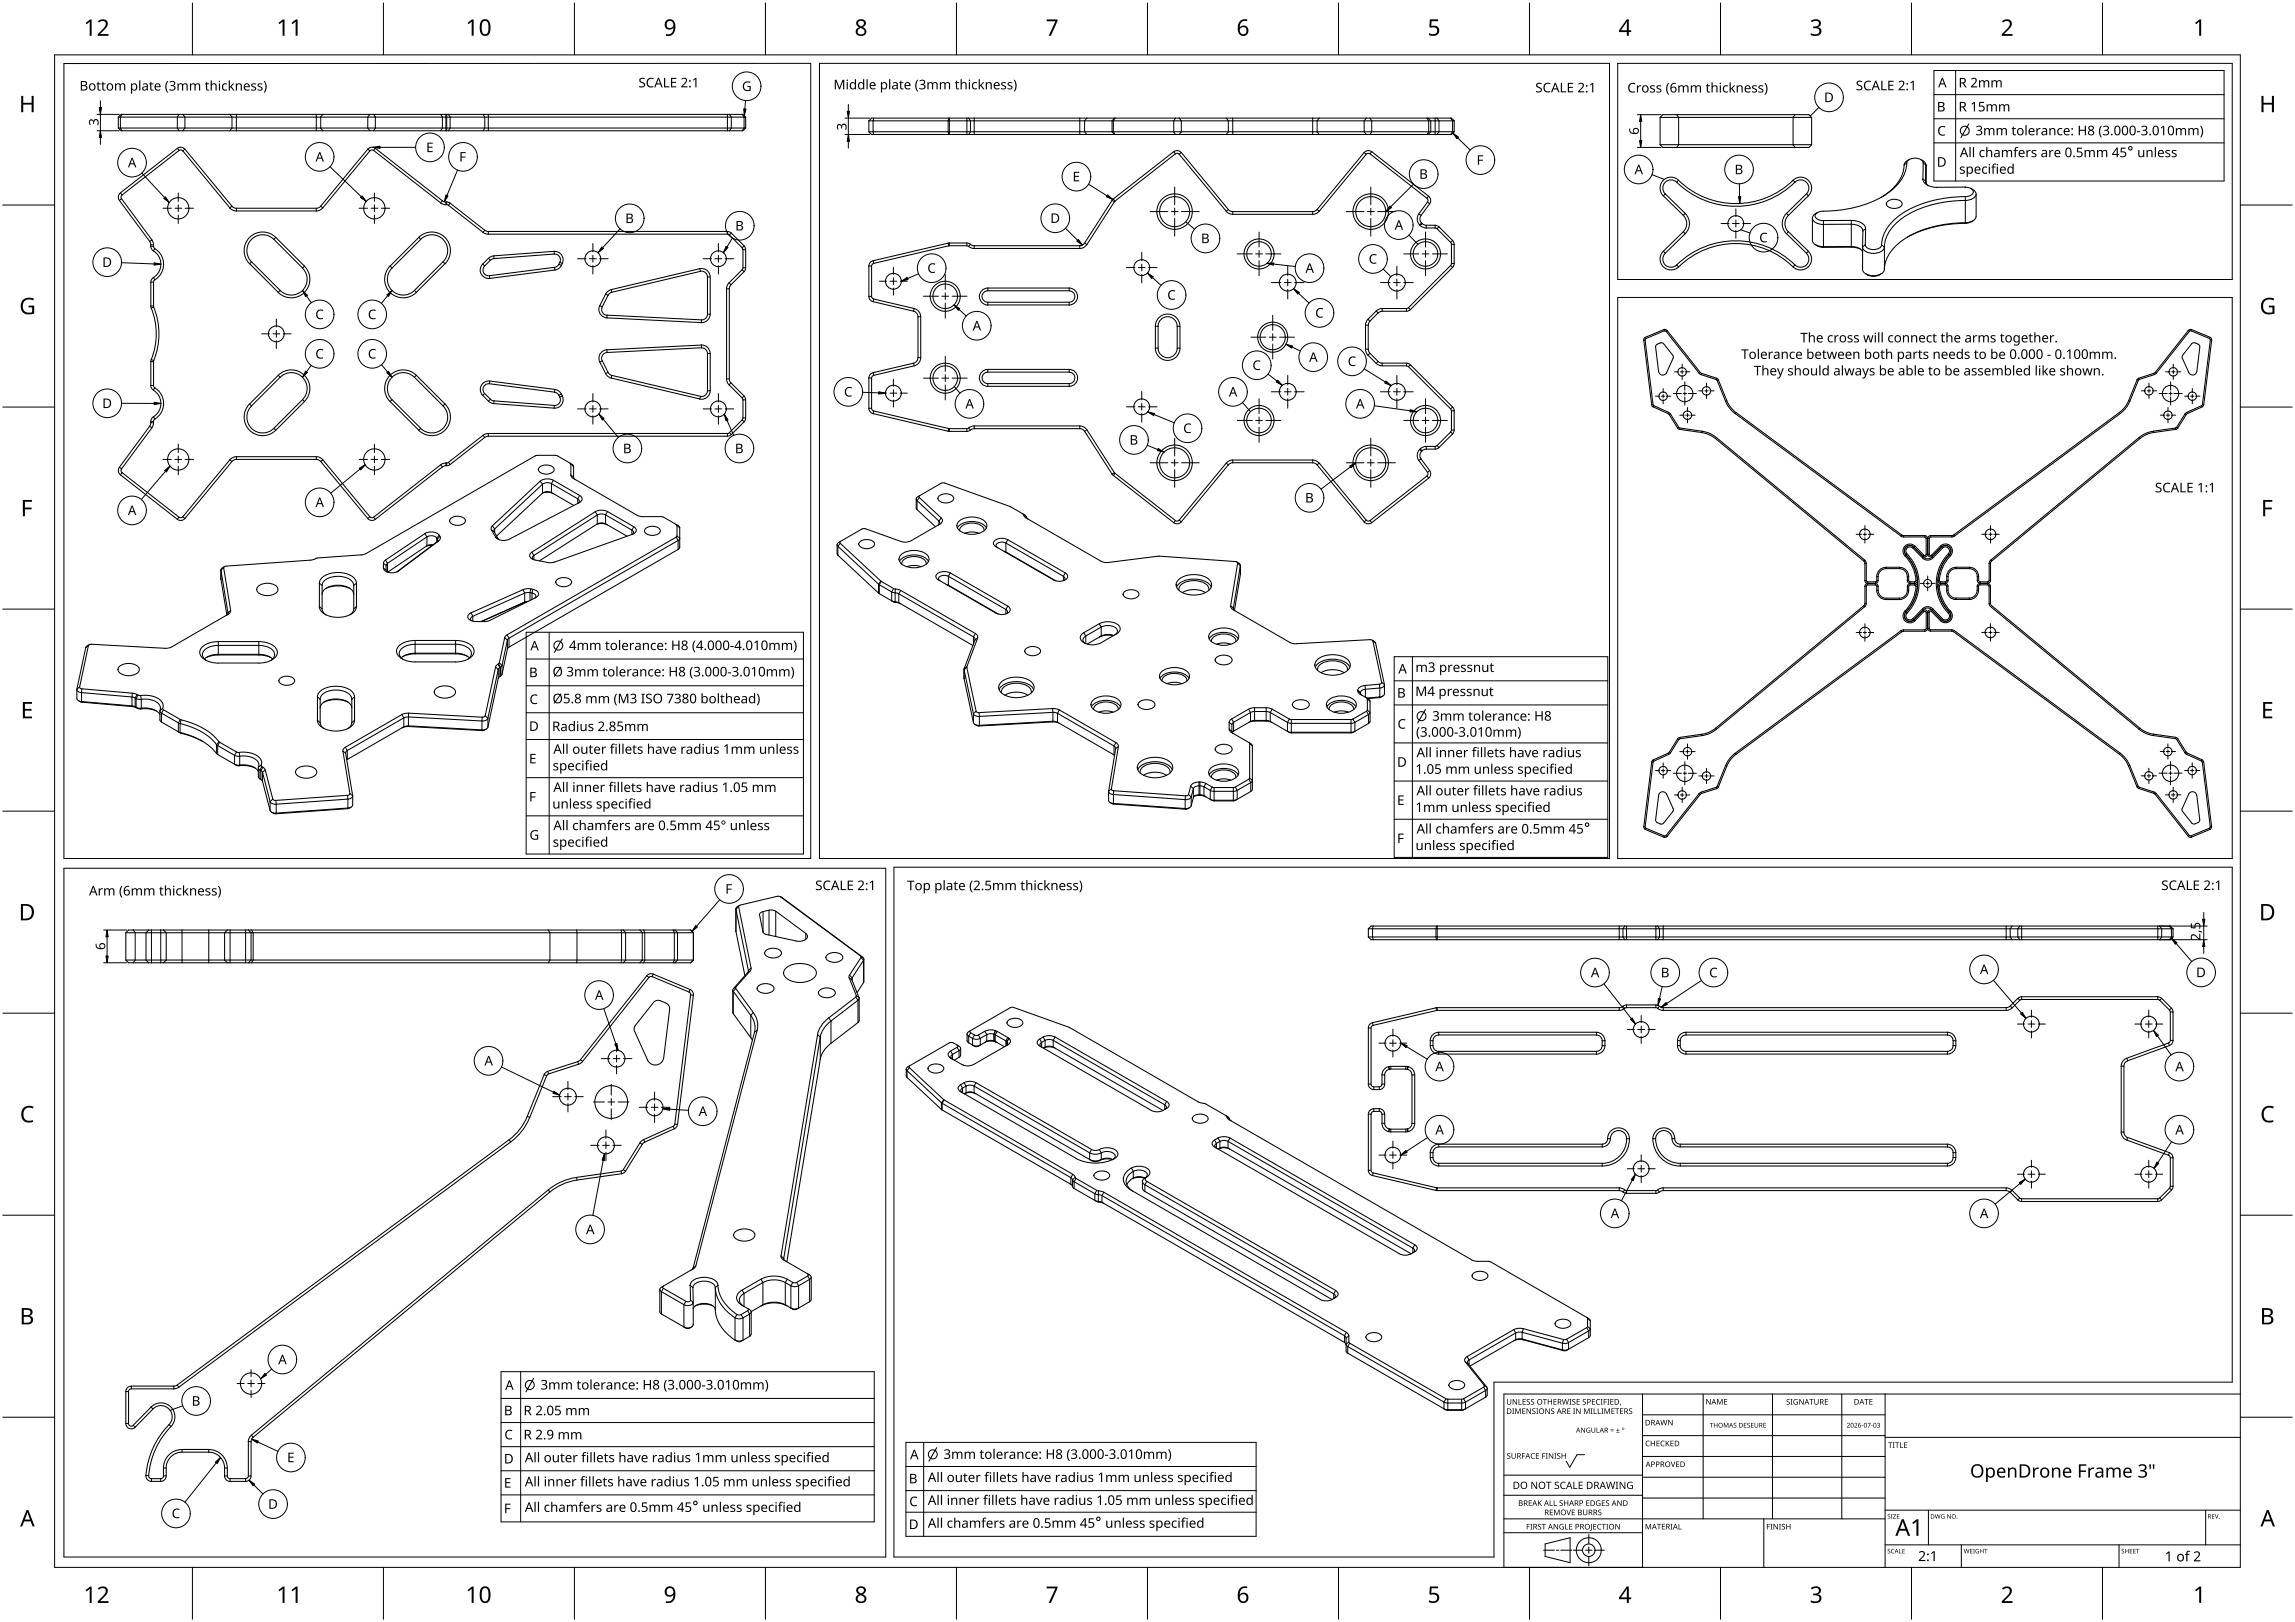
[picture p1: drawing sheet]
<svg xmlns="http://www.w3.org/2000/svg" width="841mm" height="594mm" viewBox="0 0 841 594" stroke-linecap="round" stroke-linejoin="round" font-family="sans-serif">
<g fill="none" stroke="#000" stroke-width=".38">
<path d="M43.4 46.9l1 1h227.9l1-1M43.4 42.9v4M43.4 42.9l1-1h227.9l1 1M43.4 46.9h229.9M43.4 42.9h229.9M67 55.3a.95 .95 0 0 0-1.4-.2l-20.9 16.3-.3 .7 .1 .7 11.2 15M67 55.3l17.2 20.9 1.1 .8 1.3 .3M67.7 54.7l-1.3-.8-1.4 .5-20.9 16.2M67.8 54.6l17.2 20.9M134.7 54.7l1.4-.8 1.4 .5 24.6 19.1M134.8 54.6l-17.3 20.9M135.5 55.3l-17.2 20.9-1.1 .8-1.3 .3h-29.3"/>
<path d="M136.9 55.1a.98 .98 0 0 0-1.4 .2M136.9 55.1l24.6 19.2M273.3 42.9v4M318.4 44.3l1-1h212.5l1 1M318.4 44.3h214.5M318.4 48.3l1 1h212.5l1-1M318.4 44.3v4M318.4 48.3h214.5M430.1 55.6l1.5-.4 1.3 .7 17.2 20.9 1.6 .7 30.1-.1 .8-.6 17.3-20.9M430.1 55.6l-22.3 17.4-10.3 16-1 .8-.8 .2M430.7 56.4a.97 .97 0 0 1 1.4 .1M430.7 56.3l-22.2 17.5-10.2 15.8"/>
<path d="M432.1 56.5l17.2 20.9 1.1 .8 1.3 .3h29.3l1.4-.3 1-.8M502.7 55.6l-1.5-.4-1.3 .7M502.7 55.6l20.8 16.3M523.3 43.3l1 1v4l-1 1M532.9 44.3v4M608.4 43l1-1h53.5l1 1M608.4 53h55.5M608.4 43h55.5M608.4 43v10M608.4 53l1 1h53.5l1-1M663.9 43v10M699.7 58.4l-1.7 1.3a15.2 15.2 0 0 1-8.7 12.6"/>
<path d="M703.9 58.4l1.4 1 .5 1.1M704.8 59.7a2.03 2.03 0 0 0-2.3-1.7 2.91 2.91 0 0 0-3.9 3.1 17.6 17.6 0 0 1-10.6 11.9 50.3 50.3 0 0 1-21.2 4.5 1.56 1.56 0 0 0-1.7 1.6 1.56 1.56 0 0 0 1.7 1.5l1.4 .2M704.8 59.7l-.1 5.9M44.1 70.7l-.7 1.2 .3 1.5 11.2 15M85 75.5l1.6 .8M115.9 76.3h-29.3M117.5 75.5l-1.6 .8M161.5 74.4l2.8 .8M162.1 73.5l2.8 .9 12.7 9.9M164.3 75.2l12.7 9.9 1.5 .6 88.1 .1 .7 .3M483.4 77.4l17.3-20.9a.98 .98 0 0 1 1.4-.2l20.8 16.4a.97 .97 0 0 1 .2 1.3l-3.2 4.3a3.1 3.1 0 0 0 .6 4.3M523.5 71.9l.7 .8v1.5l-3.7 5.2-.1 1.4 .5 .9"/>
<path d="M610.2 71a3 3 0 0 1 0-4.2 3 3 0 0 1 4.2-.1 31.2 31.2 0 0 0 43.9-.4 3 3 0 0 1 3.9 .8 3 3 0 0 1-.2 3.9M610.3 71l7.3 7.2M617.5 78.2a5.2 5.2 0 0 1 0 7.4M655.4 78.9a4.2 4.2 0 0 0 0 6M655.4 78.9l7.2-7.1a4 4 0 0 0 .1-5.7 4 4 0 0 0-5.6 0 30.2 30.2 0 0 1-42.6-.6 4 4 0 0 0-5.3 .9 4 4 0 0 0 .3 5.4l7.4 7.1a4.2 4.2 0 0 1-.1 6M662 71l-7.4 7.2a5.3 5.3 0 0 0 0 7.4l7.4 7.1M664.2 79.9v8.2a3.6 3.6 0 0 0 4 2.3M666.1 77.8a1.95 1.95 0 0 0-1.7 1.3 1.95 1.95 0 0 0 .5 2.1l1.7 .8 1.6 .2M691.6 73.9a3.9 3.9 0 0 1 5.4 .4 2.19 2.19 0 0 1-2.9 2l-1.4-.2a1.38 1.38 0 0 1-1.1-2.2zM704.6 65.6a2.99 2.99 0 0 0 2.6 2.6l2.6 .4h10.3a2.24 2.24 0 0 1 3 2.1l-.6 .6-1 .5a52.8 52.8 0 0 0-21.2 4.5 17.7 17.7 0 0 0-10.6 12 3 3 0 0 1-4.5 2.9l-1-.4-.6-.7 .1-6.3M705.7 66.4l.1 .7 .7 .9M705.8 60.5l-.1 5.9"/>
<path d="M705.8 60.5v6.5M722.3 69l.7 .5M723 69.5a1.81 1.81 0 0 1 1.1 2 1.81 1.81 0 0 1-1.7 1.5l-.7 .2a51.4 51.4 0 0 0-20.7 4.4 17.1 17.1 0 0 0-10.3 11.5 3.1 3.1 0 0 1-3.4 3.7 4.1 4.1 0 0 1-4.8-2.3l.1 8.2a3.5 3.5 0 0 0 3.9 2.3 3.5 3.5 0 0 0 4.2-3.7 17.1 17.1 0 0 1 10.3-11.6 46.1 46.1 0 0 1 20-4.2l1.4-.3 1.1-.7 .7-1.2M724.2 71.1v8.1M54.8 88.4l.5 1.8M55.2 90.2l.4 1.1a6.1 6.1 0 0 1 2 9.2l-1.7 1.4-.6 1-.1 9.2a26.9 26.9 0 0 1 .1 20.4l-.1 8.7 .4 1.1a6.1 6.1 0 0 1 2 9.2l-.6 .6a3.1 3.1 0 0 0-1.8 3.4l-.4 .6M55.6 87.9l.6 1 .1 1.3M56.3 90.2v.3a11.2 11.2 0 0 1 3.6 5.1 7.2 7.2 0 0 1-3.5 7.3l-.1 9.2a27.1 27.1 0 0 1 0 20.4v8.9a11 11 0 0 1 3.6 5.2 7.2 7.2 0 0 1-3.5 7.3l-.2 1.7-.6 1.1M91.5 96.6l10.4 10.5a6.8 6.8 0 0 0 9.7 0 6.8 6.8 0 0 0-.1-9.6l-10.4-10.5a6.8 6.8 0 0 0-9.7 0 6.8 6.8 0 0 0 0 9.6M100.3 87.7a5.8 5.8 0 0 0-8.2 0 5.8 5.8 0 0 0 .1 8.2M100.4 87.7l10.4 10.5a5.8 5.8 0 0 1 0 8.2 5.8 5.8 0 0 1-8.1 0l-10.5-10.5M154.1 87.7a5.8 5.8 0 0 1 8.2 0 5.8 5.8 0 0 1 0 8.2"/>
<path d="M154.2 87.7l-10.6 10.5a5.8 5.8 0 0 0 0 8.2 5.8 5.8 0 0 0 8.2 0M162.4 95.9l-10.5 10.5M163.1 96.6l-10.5 10.5a6.8 6.8 0 0 1-9.7 0 6.8 6.8 0 0 1 .1-9.6l10.4-10.5a6.8 6.8 0 0 1 9.7 0 6.8 6.8 0 0 1 0 9.6M177.6 97.4a2.13 2.13 0 0 0-.4 2.4 2.13 2.13 0 0 0 2.1 1.2M177.6 84.3l1.3 .5M179.7 95.3l1.3-.6 22.1-1.6a2.27 2.27 0 0 1 2.2 1.5 2.27 2.27 0 0 1-.7 2.5l-1.4 .8-23.8 3.1M179.7 95.3l-2.1 2.1M205.7 97.2a3.2 3.2 0 0 0 .3-3.4 3.2 3.2 0 0 0-3-1.7l-22.5 1.7-1.2 .5-2.4 2.4a3.1 3.1 0 0 0-.6 3.6 3.1 3.1 0 0 0 3.2 1.7l23.8-3.1 1.4-.5 1-1.1M266.6 84.8l1.4 .6 4.7 4.7 .5 1.4M266.6 84.8h-87.7M267.3 86.1l4.7 4.6M271.9 90.8l.3 .7"/>
<path d="M272 98.8l-4.8 4.8-.9 1.7v33.5l.1 .9 .8 1.3M272.3 91.5l-.1 6.6-.3 .7M273.2 98.1l-.5 1.4-4.8 4.8M273.3 91.5v6.6M319.9 95.5l-1.1 .7-.4 1.3v11l.4 1.3 1.1 .7 14.9 3.5 1.1 .7 .5 1.3M347.5 89.1l-27.6 6.4M347.9 90l-28 6.6-.5 .9v11l.2 .7 .6 .3M347.9 89l-.5 .1M347.9 89h6.8l2.3 1M347.9 90h6.4M354.3 90l2.7 1M357 91h38.7"/>
<path d="M395.7 90h-38.7M398.3 89.6l-1.1 1-1.5 .4M520.4 82.6l.9 .6 1.3 .3M521 81.7l.9 .6 .7 .2M522.7 83.5h3.2M525.9 82.5l1.4 .6 5.4 5.6v8.6l-15.9 16.1-1.4 .6M525.9 83.5l.7 .3 5 5M525.9 82.5h-3.2M531.6 88.8l.3 .7v7l-.3 .8M531.6 97.2l-15.5 15.5M609.5 92a4 4 0 0 0 0 5.7 4 4 0 0 0 5.6 .1 30.1 30.1 0 0 1 42.6 .5 4 4 0 0 0 5.3-.9 4 4 0 0 0-.4-5.4M610.2 92.8a2.99 2.99 0 0 0 0 4.2 2.99 2.99 0 0 0 4.2 0 31.1 31.1 0 0 1 43.9 .5 2.99 2.99 0 0 0 3.9-.8 2.99 2.99 0 0 0-.2-3.9"/>
<path d="M616.9 84.9l-7.3 7.1M617.6 85.6l-7.3 7.1M655.4 84.9l7.3 7.1M665.3 89.7l1.5 .7 1.4 .2M668.2 90.6l10.8-.1 2.7 .7M668.2 80.8l10.2-.1a5.1 5.1 0 0 1 5.2 2.5v.6M678.4 90.3l2.3 .4 1.2 .6 .6 .9M678.4 82.1a3.7 3.7 0 0 1 4.3 2.5l-.1 5.9M678.4 82.1l-10.2 .1M678.4 90.3h-10.2M723 80.9l-1.5 .7a52.4 52.4 0 0 0-21.4 4.6l-1.1 .6M224.2 107.1l-.7 .2-.7 .9"/>
<path d="M224.2 107l32.5-7.6a2.04 2.04 0 0 1 2.5 2l.1 13.7a2.14 2.14 0 0 1-2.3 2.1l-34.5-1.8a2.07 2.07 0 0 1-1.8-3l2.1-4.3M260.2 101.4a3 3 0 0 0-3.8-3l-32.8 7.8-1.4 1.1-2.4 4.6a3.1 3.1 0 0 0 2.6 4.5l34.6 1.8a3.1 3.1 0 0 0 3.2-3.1M260.3 101.4v13.7M267.8 104.3l-.5 1.5v33.4l.6 1 5 5.1 .3 1.2M320.2 109.5l14.8 3.5M335 113l1.1 .5 .8 .8 .5 1.7M336.4 116v15l-.5 1.3-1.1 .7-15.3 3.7-.9 .9-.2 .9M337.4 116l-.1 15.6-.8 1.5-1.5 .9M362 111.7a3.1 3.1 0 0 1-3.1-3.1 3.1 3.1 0 0 1 3.1-3.1h29.8a3.1 3.1 0 0 1 3.1 3.1 3.1 3.1 0 0 1-3.1 3.1M362 106.5a2.09 2.09 0 0 0-2.1 2.1 2.09 2.09 0 0 0 2.1 2.1h29.8a2.1 2.1 0 0 0 2.1-2.1 2.1 2.1 0 0 0-2.1-2.1M362 111.7h29.8M362 106.5h29.8"/>
<path d="M423.4 119.5a4.5 4.5 0 0 1 4.5-4.5 4.5 4.5 0 0 1 4.5 4.5M423.4 119.5v8M424.4 119.5a3.5 3.5 0 0 1 3.5-3.5 3.5 3.5 0 0 1 3.5 3.5M424.4 119.5v8a3.5 3.5 0 0 0 3.5 3.5 3.5 3.5 0 0 0 3.5-3.5v-8M432.4 119.5v8a4.5 4.5 0 0 1-4.5 4.5 4.5 4.5 0 0 1-4.5-4.5M501.3 116.9l-.9 1.7v9.3l.1 .9 .8 1.3M502 117.7l-.6 1.4v8.8l.6 1.5M504.3 113.9l-3 3M505 114.6l-3 3M506.5 113l-1.4 .3-.8 .6M506.5 114l-1.5 .7M506.5 114h8.9"/>
<path d="M516.1 112.7l-.7 .3h-8.9M683.7 100.3l.7 .4M689.4 100.3a4.8 4.8 0 0 1-5 .4M102 137.5l-10.6 10.5a6.8 6.8 0 0 0 0 9.6 6.8 6.8 0 0 0 9.6 0l10.6-10.5a6.8 6.8 0 0 0-.1-9.6 6.8 6.8 0 0 0-9.6 0M151.8 138.2a5.8 5.8 0 0 0-8.2 0 5.8 5.8 0 0 0 0 8.2l10.6 10.5M151.9 138.2l10.4 10.5a5.8 5.8 0 0 1 0 8.2 5.8 5.8 0 0 1-8.2 0M152.6 137.5l10.5 10.5a6.8 6.8 0 0 1 0 9.6 6.8 6.8 0 0 1-9.6 0l-10.6-10.5a6.8 6.8 0 0 1 0-9.7 6.8 6.8 0 0 1 9.7 .1M179.5 139.6l23.8 3a3.6 3.6 0 0 1 2.9 2.9 3.6 3.6 0 0 1-1.6 3.7l-1.6 .3-22-1.7-2-.8a5.9 5.9 0 0 1-3-4 3.1 3.1 0 0 1 3.5-3.4M220.7 132.1l2.1 4.3 1.4 1.1 32.5 7.7M224 138.5l32.4 7.6a3.1 3.1 0 0 0 3.8-3M257 127.4a2.07 2.07 0 0 1 2.2 2.1M257.1 127.4l-34.6 1.7a2.11 2.11 0 0 0-1.8 3.1"/>
<path d="M259.3 129.5l-.1 13.6a2.13 2.13 0 0 1-2.5 2.1M260.2 129.5a3 3 0 0 0-3.2-3.1l-34.6 1.7a3.1 3.1 0 0 0-2.6 4.5l2.4 4.6 .9 .9 .9 .4M260.3 129.5v13.6M318.4 138.4v11.1M319.4 138.4v11.1M335 134l-14.8 3.5-.6 .3-.2 .7M360.5 136.9l1.5-.6h29.8a2.08 2.08 0 0 1 2.1 2.1 2.08 2.08 0 0 1-2.1 2.1h-29.8a2.11 2.11 0 0 1-1.9-1.3 2.11 2.11 0 0 1 .4-2.3zM501.3 130.1l3.4 3.3 1.8 .6M502 129.4l3 3M505 132.4l1.5 .6M506.5 134h8.9l.7 .3M506.5 133h8.9l1.1 .3 15.8 15.8 .6 1.4"/>
<path d="M516.1 134.3l15.5 15.5M602.9 124.5l2.9 23.7M603 123.5l-.5 .5-.1 .6 2.9 23.6M603 123.5l6.7-2.8 .9 .1 12.5 15.6M603.2 124l-.4 .6M609.6 125.9l-.5-.4-.7 .1-1.4 .6-.3 .6 1.1 9.2a1.54 1.54 0 0 0 1.3 1.4 1.54 1.54 0 0 0 1.6-.9M609.7 125.9l3.3 4.2M609.9 121.2l.6 .1 12.2 15.4M609.9 121.2l-6.7 2.8M613 130.1l.1 1.1-2.3 5.3M622.6 136.8l.8 .5 5.5 1.7M623 136.4l6.5 2.5 3.3 7.9a10.2 10.2 0 0 0 3.3 4.3"/>
<path d="M628.9 139l.2 .2 3.2 7.8a10.8 10.8 0 0 0 3.5 4.5l60.8 44.9M783.2 139.1l-3.2 7.7a9.9 9.9 0 0 1-3.3 4.3l-60.8 44.8-.6 .3M799.8 130.1l-.1 1.1 2.4 5.2a1.54 1.54 0 0 0 1.6 1 1.54 1.54 0 0 0 1.4-1.4M799.9 130.1l3.5-4.4 1-.1 1.4 .6 .3 .9-1 8.9M802 121l-12.4 15.5-5.8 2-.7 .6M803.1 120.7h-.6l-.6 .3M803.1 120.7l6.8 2.8M809.7 124l.3 .5-2.9 23.7-.3 .4-5.4 2.4M809.7 124l-6.8-2.8-.6 .1-12.3 15.6-6.3 2.3-3.2 7.7M809.9 123.5l.5 .5 .1 .6-2.9 23.6-.6 .8-5.4 2.5M54.9 156.1l-11.2 15.1-.3 1.4 .7 1.3M55.7 156.7l-11.2 15.1a.98 .98 0 0 0 .2 1.3l20.9 16.4 .7 .1 .7-.3 17.2-20.9 1.1-.8 1.3-.3"/>
<path d="M100.4 156.9l10.4-10.5a5.8 5.8 0 0 0 .1-8.2 5.8 5.8 0 0 0-8.2 0l-10.5 10.5a5.8 5.8 0 0 0-.1 8.2 5.8 5.8 0 0 0 8.2 0M179.3 140.6a2.12 2.12 0 0 0-2.1 1.1 2.12 2.12 0 0 0 .4 2.5M179.4 140.6l23.8 3.1a2.43 2.43 0 0 1 2.1 2.4 2.43 2.43 0 0 1-2.2 2.4l-22.4-1.7-1-.6-2.1-2.1M267.2 140.9l4.8 4.8M271.9 145.8l.3 .7 .1 6.6-.4 .7M272 153.8l-4.7 4.7-.7 .3h-88.1l-1.5 .6-12.7 10M272.7 154.5l-4.7 4.7-1.4 .6h-88l-1 .4-12.7 10-2.8 .8M273.2 153.1l-.5 1.4M273.3 146.5v6.6M318.4 149.6l.4 1.2 1.1 .7 27.6 6.4M319.4 149.6l.2 .6 .6 .4 27.5 6.4M347.4 158h.5"/>
<path d="M347.6 157h.3M347.9 157h6.4l1.4-.7 1.3-.3h38.7l1.5 .4 1.1 1.1M347.9 158h6.8l2.3-1h38.7l1.2 .4 .5 .6M362 141.5a3.1 3.1 0 0 1-3.1-3.1 3.1 3.1 0 0 1 3.1-3.1h29.8a3.1 3.1 0 0 1 3.1 3.1 3.1 3.1 0 0 1-3.1 3.1M362 141.5h29.8M397.5 158l10 15.6M398.3 157.4l10.1 15.7M531.6 149.8l.3 .7M531.6 158.2l-5 5-.7 .3M531.9 157.5l-.3 .8M531.9 150.5v7M532.9 157.5l-.6 1.4-5 5-1.4 .6"/>
<path d="M532.9 150.5v7M605.2 148.3l.6 .8 5.8 2.6 3.2 5.1M605.7 148.2l6.3 3.2 3.2 5.1M614.8 156.8l.7 .5 8.2 1.1M615.2 156.6l.4 .2M615.6 156.8l8.2 1.1M623.7 158.5a9.4 9.4 0 0 1 4.9 2.1M623.7 158a10.3 10.3 0 0 1 5.3 2.2l54.3 45 .6 1.1v6.4l.5 .4M636.1 151l60.8 45 8.5 .2a.94 .94 0 0 1 .9 1M780.5 147a10.2 10.2 0 0 1-3.5 4.4l-60.8 45M798.1 156.8l-.8 .5-8.2 1.1a10.1 10.1 0 0 0-4.9 2.2l-54.4 44.9M801.1 151.9l-3 4.9"/>
<path d="M801.4 151.1l-.7 .5-3.3 5.1-8.3 1.2a10.5 10.5 0 0 0-5.2 2.3l-54.4 44.9-.6 1.2v6.6l-.5 .2h-2.8l-.4-.2a4.1 4.1 0 0 0-2.8-5.1h-5.6a3.7 3.7 0 0 0-3.4 4.8l-.5 .5M801.6 151.5l-.5 .4M44.1 173.9l20.9 16.3 1.4 .4 1.3-.7M85 169l-17.2 20.9M86.6 168.3l-.7 .1-.9 .7M86.6 167.3h29.3l1.3 .3 1.1 .8 17.2 20.9 .7 .3 .7-.1M86.6 168.3l30 .1 .9 .7 17.3 20.8 1.3 .7 1.4-.4 24.6-19.2M161.5 170.2l-24.6 19.2M164.3 169.4l-1.7 .3-1.1 .5M196.2 166.9l-62 35.8-1.8 .6M196.8 166.8l-.6 .2M196.9 166.8h6.6"/>
<path d="M197.6 171.2a4 4 0 0 1 5.4 .4 2.19 2.19 0 0 1-2.8 2.1 2.23 2.23 0 0 1-2.8-2.1zM203.5 166.8l.7 .2M204.2 166.9l5.8 3.5 .2 4.4 .6 .9M208.9 169.6l.3 .5M209.2 170.1v3.9l.5 1 23.7 13.7 2.2 .5M344.8 177l1.3-.1 24.1 8.7 5.6 3.2 .9 1.3M344.9 177l-8.8 5.1-.4 .7 .3 .6M408.3 173.1l22.4 17.5M449.3 169.6l1.1-.8 1.4-.3h29.2l1.4 .3 1 .8M449.4 169.6l-17.3 20.9M450.1 170.3l.6-.5 1-.3h29.3l1.1 .3 .5 .5M450.1 170.3l-17.2 20.8-1.3 .8-1.5-.5-22.6-17.7"/>
<path d="M482.7 170.3l17.2 20.8M483.4 169.6l17.3 20.9M523.9 172.4l.4 1.4-.8 1.3-20.8 16.3-1.5 .5-1.3-.8M525.9 163.5h-3.3a3.3 3.3 0 0 0-2.7 5.2l3.2 4.3a1.03 1.03 0 0 1-.2 1.4l-20.8 16.2a1 1 0 0 1-1.4-.1M525.9 164.5h-3.3a2.33 2.33 0 0 0-1.9 3.6l3.2 4.3M628.6 160.6l54.4 44.9M155.7 195.5a4.1 4.1 0 0 1 5.5 1M155.7 195.4l-14.8 10-.4 .9v1.7M156.4 196.7a2.78 2.78 0 0 1 3.9 .8M156.5 196.6l-14.5 9.7-.5 .9M156.5 199.9l-14.4 9.7M158.4 199.7l-2.2 .4"/>
<path d="M158.7 199.5h-1.1l-1.2 .4M160.3 197.5v.6l-.4 .5-14.5 10.9M161.2 196.5l.1 .8-.6 .8-14.6 11M165.1 190a3.9 3.9 0 0 1 5.4 .4 2.19 2.19 0 0 1-2.9 2l-1.4-.2a1.38 1.38 0 0 1-1.1-2.2zM182.5 197.4l.3 .2M198.8 180.7a3 3 0 0 1 3.3-.3l8.2 4.7M202.8 180.8a5.2 5.2 0 0 0-4-.2l-16.8 15.7M211.9 184.3l.4-1-.6-.6-9.6-5.6a3.1 3.1 0 0 0-3.3 .3l-17.7 16.5v.9l1.5 2.6M212.3 184.1a1.37 1.37 0 0 0 1-1.3 1.37 1.37 0 0 0-.9-1.3l-9.6-5.6a4.7 4.7 0 0 0-4.8 .3l-17.6 16.4M212.3 184.1l-25.7 13.4a4.3 4.3 0 0 1-5-.8l-1.6-2.8v-.6l.4-.7M218.5 192.1a4.7 4.7 0 0 1 4.1 .2M221.9 188.6a3.2 3.2 0 0 0-3 0l-23.3 14.9-.5 .8 .3 .6"/>
<path d="M221.9 188.6l9.7 5.5M229.8 196.4l-7.9-4.5a3.4 3.4 0 0 0-3 0l-21.2 13.5M231.5 194.2l.6 .6-.3 .9M235.6 189.2h6.8M236.5 193.7a3.9 3.9 0 0 1 5.4 .4 2.19 2.19 0 0 1-2.8 2l-1.5-.2a1.38 1.38 0 0 1-1.1-2.2zM242.4 189.2l.7 .2M243.1 189.4l5.4 3.1M247.8 192.1l.3 .4v3.8l-.3 .5M247.8 196.7l-62 35.9-.9 1M248.5 192.5l.6 .9v7l-.6 .9M248.5 198l-62 35.7M249.1 197.2l-.6 .8"/>
<path d="M306.8 199.5v3.3M308 198.3l-.3 .4 .2 .3 15 14 4.7 2.7 2.5 .6 27.3 15.7M315 198.5a4 4 0 0 1 5.4 .4 2.19 2.19 0 0 1-2.8 2.1 2.23 2.23 0 0 1-2.8-2.1zM317.1 193.7h-1.2l-8.6 5-.5 .6 .2 .8M317.1 193.7l13 4.6M333.9 198a4.8 4.8 0 0 1-3.8 .3M335.7 186l.3 .7 6.8 6.2M335.7 182.8v3.2M336 183.4l8.1 7.4M337 181.5l-.3 .5 .2 .2 8 7.6a1.27 1.27 0 0 1-.4 2.2l-10.6 6M344 181.8a3.9 3.9 0 0 1 5.4 .4 2.18 2.18 0 0 1-2.8 2l-1.5-.2a1.38 1.38 0 0 1-1.1-2.2zM344 190.9l.3 .8-.6 .7"/>
<path d="M350.8 193.4a7.4 7.4 0 0 1 9.4-1.4l1.2 1.4M351.4 190.9a7.7 7.7 0 0 1 9.9 .5 2.74 2.74 0 0 1-2.4 3.9 7.5 7.5 0 0 1-7.9-1.7 2 2 0 0 1 .4-2.7zM351.7 194.4a2.75 2.75 0 0 1 2.7-2.6 5.5 5.5 0 0 1 6.2 1.9v.7M353.5 195.3a7 7 0 0 1 5.3 0M368.6 198.9a2.53 2.53 0 0 0-3.6 .9l.6 .8M368.6 198.9l21.1 12.2 .5 .6-.3 .9M374.8 188.2l1.2 1.6M376 189.7l27.4 15.8M432.1 190.5l-.6 .4-.8-.2M696.6 196.4l.9 .3h7.9l.4 .5M701.7 200l3.3 3.4 .5 .1 .3-.5M705.9 197.2v5.8"/>
<path d="M706.4 197.2l-.1 5.8a.99 .99 0 0 1-.6 .9 .99 .99 0 0 1-1.1-.2M706.5 197.2v5.8M707.5 196.7l-.5 .5v5.8l.2 .4 .7-.1M707.5 196.2a1.01 1.01 0 0 0-1 1M707.5 196.7h7.8M707.5 196.2h7.8M716.2 196.4l-.9 .3M80.9 212v.1M81 208.7v3.3M81 208.8l2.5 15.7-.6 .9M81 212.1l2.1 13.1M82.2 207.5l-1.1 .8-.2 .6"/>
<path d="M94.5 214.9a5.1 5.1 0 0 1 7.3 .5 2.18 2.18 0 0 1-2.1 2.5 4.9 4.9 0 0 1-5.5-1.5l-.1-.5zM115.6 204.7l-1.9 .5-31.5 2.3-.3 .5 2.6 15.5M117 213.6a4.9 4.9 0 0 1 4.7-3.7 8.5 8.5 0 0 1 8.6 2.5l.3 1.2v8.6a4.8 4.8 0 0 1-4.6 3.7 8.6 8.6 0 0 1-8.6-2.5l-.4-1.2M117 213.6v8.6M118 217.7a4.6 4.6 0 0 1 4.8-3.3 6.5 6.5 0 0 1 6.7 2.7l.1 .6M118 214.4a4.6 4.6 0 0 1 4.8-3.3 6.5 6.5 0 0 1 6.7 2.7l.1 .6M118 214.4v8.6l.3 .9 1.1 1.3M119.4 215.5a11 11 0 0 1 8.8 0M129.6 214.4v9l-.6 1.1-.8 .7M132.4 203.2l-16.2 1.2-.6 .2M140.5 208a3.7 3.7 0 0 0 5.2 1.4l.3-.3M141.5 208.8l.3 .7"/>
<path d="M141.5 207.1v1.7M191.7 216l-19.1 8.5a1.43 1.43 0 0 0-1.2 1.3 1.43 1.43 0 0 0 1.2 1.5 9.2 9.2 0 0 0 4.9 .4l2-.4M192.3 217.3l1.2-.3a2.95 2.95 0 0 1 2.9 1.4l-.4 .6M192.3 217.2l-19.1 8.5-.7 .7 .3 .9M194.5 215.7l-1.4-.1-1.5 .4M194.5 202.5l23.6-15.1a5.2 5.2 0 0 1 4.5 0l9.6 5.5a1.44 1.44 0 0 1 .9 1.7 1.44 1.44 0 0 1-1.4 1.1l-28.8 10.3-1.9 .1-4.8-.9a1.76 1.76 0 0 1-1.9-2.4zM194.5 215.7l.7 .2a1.67 1.67 0 0 1 1.8 .7 1.67 1.67 0 0 1 0 1.8l-.7 .5M196.3 218.9l-16.8 8.3M204 212.5a4 4 0 0 1 5.4 .3 2.22 2.22 0 0 1-2.9 2.1l-1.4-.3a1.39 1.39 0 0 1-1.1-2.1zM248.5 201.2l-62 35.8-.6 .7M306.7 202.8l.3 .6M307.1 200.1l14.8 13.9"/>
<path d="M307.1 203.4l14.8 13.8M321.9 217.3l5.6 3.2M321.9 214l4.9 2.8M326.7 216.8l2.7 .7 27.3 15.8M329.6 205.6a7.3 7.3 0 0 1 9.4-1.4l1.2 1.4M330.2 203.2a7.7 7.7 0 0 1 9.9 .5 2.74 2.74 0 0 1-2.4 3.8 7.5 7.5 0 0 1-7.9-1.6 2.01 2.01 0 0 1 .4-2.7zM330.5 206.6a2.72 2.72 0 0 1 2.7-2.6 5.6 5.6 0 0 1 6.1 1.9l.1 .7M332.3 207.6a7.6 7.6 0 0 1 5.3 0M346.8 214.1l.7 .2M347.3 214.4l.9 .4M347.5 211.1a2.61 2.61 0 0 0-3.6 .8l.7 .9M347.5 211.1l21.1 12.1"/>
<path d="M347.5 214.3l18.4 10.6M348.2 209.8l21.1 12.2a1.39 1.39 0 0 1 .9 1.4 1.39 1.39 0 0 1-1.1 1.3 4.7 4.7 0 0 1-4.2-.2l-21.1-12.1a1.4 1.4 0 0 1-.9-1.4 1.4 1.4 0 0 1 1.2-1.3 4.9 4.9 0 0 1 4.1 .2M367.8 201.9l.8 .3M368.4 202.2l.9 .4M368.6 202.2l18.3 10.5M390.4 209.8l-21.1-12.1a4.2 4.2 0 0 0-5.2 .9v.7l.8 .9 21.1 12.2a4.3 4.3 0 0 0 5.2-.9v-.7l-.8-.9M403.4 205.5l1.2 .5h1.6M411.9 216.9a4 4 0 0 1 5.4 .4 2.19 2.19 0 0 1-2.8 2l-1.5-.2a1.39 1.39 0 0 1-1.1-2.2zM424.4 203.7h.4M424.4 203.7l-18.2 2.3M424.8 203.7l27.9 2 .6 .2 .2 .4M431.2 215a7.5 7.5 0 0 1 8.3-2.7l1.7 .4 1.4 .8 1.3 1.5"/>
<path d="M431.7 212.5a9.2 9.2 0 0 1 11.6 0 2.71 2.71 0 0 1-1.2 4.3 9.2 9.2 0 0 1-10.7-1.3 2.32 2.32 0 0 1 .3-3zM432.1 216.3a2.98 2.98 0 0 1 2.6-3.2 7.5 7.5 0 0 1 8 1.6l.3 1.6M433.3 217.1a8.6 8.6 0 0 1 8.4 0M453.3 205.8l1.1 .8 .1 .6M453.6 206.3l-2.7 15.8 1 1.2M454.5 210.3l-2.1 13.3M454.5 207.2l-2.5 15.5 .5 1M454.6 207.1v3.2M683 205.5l.4 .8M683.4 212.7l.3 .6 .7 .3M683.4 206.3v6.3M683.4 214.7v6.3"/>
<path d="M684.4 214.3l-.5 .5v6.2M684.4 213.8a1.03 1.03 0 0 0-1 1M684.4 213.6h2.9M684.4 214.2h2.9M687.2 214.3l.5 .2a4.1 4.1 0 0 0 2.8 5l5.6 .1a3.3 3.3 0 0 0 3.3-3.4M687.2 213.8l.7 .1 .3 .5a3.6 3.6 0 0 0 2.9 4.7M687.3 213.1h-2.9M687.3 213.7h-2.9M691.1 208.3a3.2 3.2 0 0 0-2.8 4.3 1.02 1.02 0 0 1-1.1 1M696 219.1a3.3 3.3 0 0 0 3-4.4 .98 .98 0 0 1 .9-.9h2.1l.6 .6a14.7 14.7 0 0 1-4.5 10.2 2.07 2.07 0 0 0 .6 2.6 2.07 2.07 0 0 0 2.7-.2l3.3-3.3M696.1 208.3h-4.9M696.1 219.1h-4.9"/>
<path d="M698.8 200.8a1.51 1.51 0 0 1 2.2-.1l3.6 3.7a2.6 2.6 0 0 0 3.7 0l3.5-3.6a1.5 1.5 0 0 1 2.2 0 1.5 1.5 0 0 1 0 2.1 15.7 15.7 0 0 0 .2 22 1.49 1.49 0 0 1-.4 1.9 1.49 1.49 0 0 1-2-.2l-3.6-3.6a2.53 2.53 0 0 0-3.6 0l-3.6 3.6a1.48 1.48 0 0 1-2.2 .1 1.48 1.48 0 0 1 0-2.1 15.7 15.7 0 0 0-.2-22.1 1.49 1.49 0 0 1 .2-1.7zM699.4 214.8l.5-.5h2a12 12 0 0 1-3.1 8.8 2.67 2.67 0 0 0-1.3 3.3 2.67 2.67 0 0 0 3.3 1.6l.9-.6M699.4 211.2a3.3 3.3 0 0 0-3.4-3.4h-4.8a3.7 3.7 0 0 0-3.4 4.8l-.6 .5M699.5 211.2v1.4M699.5 214.7v1.5M701.3 200.4a2.01 2.01 0 0 0-2.8 0 2.01 2.01 0 0 0 0 2.8 15.1 15.1 0 0 1-.4 21.4 2 2 0 0 0 .6 2.6 2 2 0 0 0 2.6-.2l3.6-3.7M701.4 200.3l3.2 3.4M701.7 200a2.54 2.54 0 0 0-3.6 0 2.54 2.54 0 0 0 0 3.6 14.1 14.1 0 0 1 4 9l-.5 .5h-1.6l-.6-.4M706.5 203l.6 .9 1.1-.2M707.9 203.3l3.2-3.3a2.56 2.56 0 0 1 3.6 0 2.56 2.56 0 0 1 .1 3.6 13.8 13.8 0 0 0-4.1 9.2l.5 .3M711.2 214.2l-.5 .3a14.3 14.3 0 0 0 4.4 9.7 2.55 2.55 0 0 1-.6 3.4 2.55 2.55 0 0 1-3.4-.3M711.2 213.7h-.1a1.05 1.05 0 0 0-1 1.1 15.8 15.8 0 0 0 4.6 9.8 2.05 2.05 0 0 1-.6 2.6 2.05 2.05 0 0 1-2.6-.2"/>
<path d="M711.2 214.2l1.9 .1 .3 1.9M711.2 213.7l2.3 .2 .3 .5 .1 1.8M711.2 213.6h1.7M711.2 213.1h1.7M711.5 200.4a2.04 2.04 0 0 1 2.9-.1 2.04 2.04 0 0 1 0 2.9 14.2 14.2 0 0 0-4.1 9.8l.9 .6M711.5 200.4a2.01 2.01 0 0 1 2.8 0 2.01 2.01 0 0 1 0 2.8 15.1 15.1 0 0 0 .4 21.4 2.01 2.01 0 0 1-.6 2.6 2.01 2.01 0 0 1-2.6-.2l-3.6-3.7M711.5 200.3l-3.3 3.4M711.5 200.4l-3.6 3.7a2.08 2.08 0 0 1-3-.1l-3.6-3.6a2.05 2.05 0 0 0-2.9 0 2.05 2.05 0 0 0 0 2.9 14.1 14.1 0 0 1 4.2 9.6l-.9 .7h-1.7a1.04 1.04 0 0 1-1.1-.9 3.2 3.2 0 0 0-2.9-4.4M713.4 216.2a3.5 3.5 0 0 0 3.3 3.4M713.9 216.2a2.95 2.95 0 0 0 2.8 2.9M716.8 208.3a3.2 3.2 0 0 0-2.9 4.3 1.04 1.04 0 0 1-1 1M721.7 208.3h-4.9"/>
<path d="M724.5 216.2a2.89 2.89 0 0 1-2.8 2.9h-4.9M724.6 216.2l-.1-1.5a1.06 1.06 0 0 1 1.1-1h2.8l.8 .4 .2 .6v6.3l.4 .8 54.4 44.9M725 216.2a3.4 3.4 0 0 1-3.3 3.4h-4.9M725.1 216.2l-.1-1.5 .3-.4 3.1-.1 .4 .3 .1 6.8 .5 .9M729.8 205.5l-.4 .8v6.3a.99 .99 0 0 1-1 1h-2.8a1.03 1.03 0 0 1-1-1 3.4 3.4 0 0 0-2.2-4.2l-.7-.1M31.4 237.2l-3.2 15.2M32.4 236.5l.3-.4 .7-.1 27 1.4M32.4 236.5l-3.2 15.4 .8 .4 18.5 1.6M32.7 236.1l-1.3 1.2M74 237.1l2-1.3 2.9-.7 15.9-.1a6.9 6.9 0 0 1 6.8 3.3 3.9 3.9 0 0 1-3.6 4.1l-2.1 .4-15.9 .1a7 7 0 0 1-6.7-3.3 2.57 2.57 0 0 1 .7-2.5zM80 239.9l-2 .2-2.4 .7M84.5 223.6l-.2 .8-.7 .6-20.7 11.9-2.5 .6"/>
<path d="M94.8 239.9l2.1 .2 2.4 .7M94.8 239.9h-14.8M167 239.2a7 7 0 0 1 5 1.8M167 234.6a6.9 6.9 0 0 1 6.7 3.3 3.9 3.9 0 0 1-3.6 4.1l-3.1 .5M167 239.5l2 .2 2.4 .7M167 236a5.8 5.8 0 0 1 5.7 2.7l-.1 1.4-1.2 1.4M167 239.5h-15.6l-2 .3-1.7 .6M167 239.2h-14.9a7.3 7.3 0 0 0-5.1 1.8M167 234.6h-14.9a7 7 0 0 0-6.7 3.3 3.9 3.9 0 0 0 3.6 4.1l3.1 .5 14.9-.1M167 236h-14.9a5.8 5.8 0 0 0-5.7 2.7l.1 1.6 1.2 1.2M184.9 233.6l-1.9 9.2M185.9 234.4l-2 9.3-.5 .7"/>
<path d="M185.9 237.7l-2 9.3-.7 .8M186.5 233.8l-.6 .7M193 220.5l-1 .3-15.6 6.9M193.5 220.3l-1.2 .2-16.1 7.2M326.7 220.1l2.7 .6 27.1 15.7M327.4 220.5l2.7 .7M356.7 233.3l.5 .4 .1 .7M357.3 234.4l-4 10.8 3.4 16.2M357.4 232.1l.7 .5 .2 1.1-4.1 10.7 3.5 16.1M368.6 223.2l.6 .7-.3 .9M375.8 237.7a3.9 3.9 0 0 1 5.5 .4 2.23 2.23 0 0 1-2.9 2.1l-1.4-.3a1.39 1.39 0 0 1-1.2-2.2zM397.2 231.7a1.93 1.93 0 0 0-1.3 1.9 1.93 1.93 0 0 0 1.3 1.8 7 7 0 0 0 6.3 0"/>
<path d="M397.2 231.7l5.6-3.2a6.6 6.6 0 0 1 7.4 .8 1.91 1.91 0 0 1-1 2.9M407.9 232.8l-1.1-.2a7.2 7.2 0 0 0-4 .8M408.1 232.8a5.7 5.7 0 0 0-4.6 .2l-5.1 2.9M408.5 232.6a1.57 1.57 0 0 0 1-1.7 1.57 1.57 0 0 0-1.3-1.4 5.5 5.5 0 0 0-4.7 .2l-5.6 3.2a1.51 1.51 0 0 0-1 1.3 1.51 1.51 0 0 0 .7 1.4M409.2 232.1l-5.7 3.3M443.1 234a7.3 7.3 0 0 1 9.3-1.4l1.3 1.4M443.7 231.6a7.8 7.8 0 0 1 9.9 .5 2.74 2.74 0 0 1-2.4 3.8 7.5 7.5 0 0 1-7.9-1.6 2.03 2.03 0 0 1 .4-2.7zM443.9 235a2.66 2.66 0 0 1 2.8-2.6 5.6 5.6 0 0 1 6.1 1.9l.1 .7M445.8 236a7 7 0 0 1 5.3 0M451.9 223.3l20.7 12 2.5 .5M502 234.3l.8 .1 .3 .4M502 234.3l-26.9 1.5"/>
<path d="M502.8 234.4l1.3 1.1 3.2 15.3-.3 .7-.8 .4-5.8 .5M503.1 234.8l3.2 15.2M683 221.8l-54.3 44.9M683.4 222.2l-54.5 44.9a10.5 10.5 0 0 1-5.2 2.3M683.4 221l-.4 .8M683.9 221l-.6 1.2M696.7 231l-60.9 44.9a10.5 10.5 0 0 0-3.5 4.5l-3.1 7.8-5.8 1.9-.8 .6M701.7 227.4l3.3-3.4 .4-.1 .4 .2 .1 6.1-.3 .4-8 .1-1 .3M704.6 223.7a.99 .99 0 0 1 1.1-.3 .99 .99 0 0 1 .7 1l-.1 5.8a.94 .94 0 0 1-.9 1h-7.8l-.7 .2-60.8 44.9M704.9 223.3a2.08 2.08 0 0 1 3 0M707.5 231.2h7.8M708.2 223.7l-.8-.3a.94 .94 0 0 0-.9 .9v5.9l.3 .7 .6 .3"/>
<path d="M711.1 227.3l-3.3-3.3h-.7l-.1 6.2 .2 .4 8.8 .2 61 45.1M715.2 231.2l.7 .2 60.8 44.9a10 10 0 0 1 3.3 4.3l3.3 7.9 6.4 2.4M729.5 222.2l54.3 44.9a11.2 11.2 0 0 0 5.3 2.3M28.2 252.4l.3 .8 1.4 .5 18.4 1.6 1.6 .5M28.2 255.8l.3 .6 1.3 .6 18.6 1.5 2.2 1M28.2 252.5v3.3M28.8 256.6l.7 .4M29.4 257.1l19.1 1.7 1.7 .5M43.9 244a5.2 5.2 0 0 1 7.1 .8 2.19 2.19 0 0 1-2.1 2.4 5 5 0 0 1-5.6-1.4 1.53 1.53 0 0 1 .6-1.8zM48.5 253.9l3 .9a8.6 8.6 0 0 1 8 2.5l.3 1.2a1.03 1.03 0 0 0 .1 1.5l6.1 3.5a25.1 25.1 0 0 1 14.5 8.4M49.9 255.8l1.9 .3a7.8 7.8 0 0 1 6.7 2.1l.3 1.4a1.04 1.04 0 0 0 .4 1.6l6.2 3.6a25.3 25.3 0 0 1 14.4 8.3l6.1 3.6 1.9 .3a7.8 7.8 0 0 1 6.7 2l.4 1.4a1.08 1.08 0 0 0 .3 1.6M49.9 259.1l1.9 .3a7 7 0 0 1 6.8 2.3"/>
<path d="M50.6 259.5a19.6 19.6 0 0 1 6.8 1M74.9 241.4a7 7 0 0 1 5.1-1.7l14.8-.1a7.1 7.1 0 0 1 5.1 1.8M75.6 241.9a2.51 2.51 0 0 1-1.4-2.6 2.51 2.51 0 0 1 2.1-2.1l1.7-.6 2-.2h14.8a5.7 5.7 0 0 1 5.7 2.7l-.1 1.6-1.1 1.2M102.5 248.6a3.9 3.9 0 0 1 5.4 .4 2.19 2.19 0 0 1-2.8 2l-1.5-.2a1.38 1.38 0 0 1-1.1-2.2zM116.3 255.3a4.9 4.9 0 0 1 4.7-3.8 8.6 8.6 0 0 1 8.6 2.5l.3 1.2v8.6a4.9 4.9 0 0 1-4.6 3.8 8.6 8.6 0 0 1-8.6-2.5l-.4-1.3M116.3 255.2v8.6M117.3 256.1a4.6 4.6 0 0 1 4.8-3.3 6.5 6.5 0 0 1 6.7 2.7l.1 9.1-.5 1.4-.8 .8M117.3 259.3a4.6 4.6 0 0 1 4.8-3.3 6.5 6.5 0 0 1 6.7 2.7l.1 .6M117.3 256.1v8.5M118.7 257.2a11 11 0 0 1 8.9 0M159.5 252.5a5.1 5.1 0 0 1 7.3 .5 2.19 2.19 0 0 1-2.1 2.5 4.9 4.9 0 0 1-5.5-1.5l-.1-.5zM182.5 243.3l-.9 1-3.8 17.9-.3 .3-.8 .2-26.9-1.5"/>
<path d="M182.6 245.2l-3.8 17.9M183 242.8l-.5 .5M183.2 244.5l-.6 .7M183.2 247.8l-.6 .7-3.8 17.8M183.4 244.4l-.2 .1M353.3 245.2v3.4l3.4 16.1M366.1 252.6a7.6 7.6 0 0 1 8.3-2.8l1.7 .5 1.4 .7 1.3 1.6M366.7 250a9.2 9.2 0 0 1 11.5 0 2.7 2.7 0 0 1-1.1 4.4 9.1 9.1 0 0 1-10.7-1.3 2.37 2.37 0 0 1 .3-3.1zM367 253.8a3 3 0 0 1 2.7-3.1 7.5 7.5 0 0 1 7.9 1.6l.3 1.5M368.3 254.6a8.3 8.3 0 0 1 8.4 0M385.7 259.6h1.3l1.2 .5M385.8 259.5l-27 1.5-1.1-.5"/>
<path d="M400 258.9a7.4 7.4 0 0 1 9.3-1.4l1.3 1.4M400.6 256.5a7.7 7.7 0 0 1 9.9 .5 2.74 2.74 0 0 1-2.4 3.8 7.5 7.5 0 0 1-8-1.6 2.02 2.02 0 0 1 .5-2.7zM400.8 259.9a2.67 2.67 0 0 1 2.8-2.6 5.6 5.6 0 0 1 6.1 1.9l.1 .7M417.4 257.3a4.2 4.2 0 0 1 5.8 .4 1.94 1.94 0 0 1-2.4 2.1 3.1 3.1 0 0 1-3.8-1.7zM425.1 248.5a7.4 7.4 0 0 1 9.3-1.4l1.3 1.4M425.7 246a7.7 7.7 0 0 1 9.9 .5 2.74 2.74 0 0 1-2.4 3.9 7.5 7.5 0 0 1-8-1.6 2.02 2.02 0 0 1 .5-2.8zM425.8 249.4a2.86 2.86 0 0 1 2.8-2.6 5.6 5.6 0 0 1 6.3 2l.1 .6M427.7 250.4l2.7-.5 2.7 .5M445.6 240.9a4.2 4.2 0 0 1 5.9 .4 2.33 2.33 0 0 1-3.1 2.2 2.36 2.36 0 0 1-3-2.2zM464 259.2l2.2 .6M464 259.2l-5.7 .2-7 3.9M466.2 259.7l6.7 3.8 22.9-.1"/>
<path d="M473.9 257.3a4.2 4.2 0 0 1 5.8 .4 2.33 2.33 0 0 1-3 2.2 2.37 2.37 0 0 1-3-2.2zM482 244.4a7.6 7.6 0 0 1 8.3-2.8l1.7 .5 1.4 .7 1.3 1.6M482.6 241.8a9.2 9.2 0 0 1 11.5 0 2.71 2.71 0 0 1-1.2 4.4 9.1 9.1 0 0 1-10.7-1.3 2.36 2.36 0 0 1 .4-3.1zM482.9 245.6a3 3 0 0 1 2.7-3.2 7.5 7.5 0 0 1 7.9 1.7l.3 1.5M484.1 246.4a8.6 8.6 0 0 1 8.4 0M486.2 258.9a7.3 7.3 0 0 1 9.4-1.4l1.3 1.4M486.8 256.5a7.7 7.7 0 0 1 9.9 .5 2.74 2.74 0 0 1-2.4 3.8 7.4 7.4 0 0 1-7.9-1.6 2.04 2.04 0 0 1 .4-2.7zM487 259.9a2.77 2.77 0 0 1 2.8-2.6 5.6 5.6 0 0 1 6.2 1.9v.7M500.2 251.1a2.07 2.07 0 0 0-2.6 2.3l.9 .9 3.2 1.9 .3 .7M500.3 252.5a1.28 1.28 0 0 0-1.5 .5 1.28 1.28 0 0 0 .1 1.5l.3 .2M500.8 255.6l.3 .4v4.1l-.3 .4M502.1 256.8v7.4"/>
<path d="M505.5 250.6l-5.3 .5M505.5 255.5l-4.3 .4M506.3 250l-.2 .4-.6 .2M506.8 254.9l-1.3 .6M507.3 250.8v3.3l-.3 .6-1.4 .6-4.7 .4M58.6 260.4v3.3l.3 .6 7.1 4.1 4.2 1.3 4.1 1.9M65.4 268a25 25 0 0 1 14.4 8.4M79.8 276.3l6.9 4 2.1 .1a9.7 9.7 0 0 1 4.7 .9M80.5 271.9l6.2 3.5 .9 .2a8.6 8.6 0 0 1 7.9 2.5l.4 1.5a.78 .78 0 0 0-.2 .9 .78 .78 0 0 0 .6 .5l.9 1M85.9 279.9l1.9 .3a7.2 7.2 0 0 1 6.9 2.3M117.3 264.6l.5 1.4 .9 .8M125.7 275.1l2.5 15.6-.5 .5-27.1 1.9-.7-.4-2.7-10.7"/>
<path d="M126.5 273.7l-.6 .6-.3 .8M126.7 275.9l2.5 15.5M147.3 261.7l-20.7 12M149.6 265.9l-1.6 .3-21 12.1M149.6 262.6l-1.6 .3-20.7 12-.5 .4-.1 .6M149.7 262.6l26.9 1.5M149.7 265.9l26.9 1.4 1.3-.1 .9-.9M149.7 261.2l-2.5 .5M149.7 266.1l-2.5 .5M149.8 266.1l26.9 1.5 1.5-.6M178.8 263.1l-.9 .8-1.3 .2M357.3 265.3l.7 .4"/>
<path d="M385.7 264.4l1.3 .1 1.2 .4M385.8 264.4l-27 1.5-.8-.2M385.8 260.9l1.7 .4 20.7 11.9 .5 .4 .1 .6M385.8 264.2l1.7 .4M385.8 260.9l-27.1 1.5-1.1-.2-.9-.8M385.8 264.2l-26.9 1.5-1.3-.2-.9-.8M387.5 264.5l20.9 12.1M388.2 260l20.7 12 .7 .6 .2 .8M402.7 260.9a7 7 0 0 1 5.2 0M408.8 274.2l-2.6 15.7 .4 .6 1.4 .5 26.3 1.9M409.8 273.4l-2.5 15.6M417.5 279.4a9.4 9.4 0 0 1 11.6 0 2.72 2.72 0 0 1-1.2 4.4 9.4 9.4 0 0 1-10.4-1 2.37 2.37 0 0 1 0-3.4z"/>
<path d="M445.6 273.6a4.1 4.1 0 0 1 5.9 .4 2.34 2.34 0 0 1-3.1 2.2 2.38 2.38 0 0 1-3-2.2zM451.3 263.3l-.6 .6-.3 .7 .1 2.8 .8 .9M451.3 268.3l7.3 4.2 .3 .5v16.1M451.4 267.9l.6 .8M451.4 265.4v2.5M457.6 272l.3 .4M457.9 272.3v12.7M464 263.9l1.5 .3 7.4 4.2 22.9-.1M464 260.6l1.5 .4 6.3 3.6M464 264.1l2.2 .5M464 264.1h-4.7l-1.8 .5M464 260.6l-5.4 .2-6.6 3.8-.6 .8"/>
<path d="M464 263.9l-5.4 .2-7.1 4.2M471.8 264.6l1.4 .3h21.9l1.4-.3M471.8 267.9l1.4 .3M488.9 260.9a7.1 7.1 0 0 1 5.3 0M495.1 268.2h-21.9M496.5 267.9l-1.4 .3M500.8 260.5l-5 2.9M501.5 265l-5.7 3.3M502 264.2l-.5 .8M502 260.9l-.5 .8-5 2.9M605.8 279.2l-2.9 23.6M611.3 275.9l-5.5 2.5-.5 .5-2.9 23.9 .6 1"/>
<path d="M611.5 276.3l-5.5 2.5-.3 .4M614.8 270.6l-3.5 5.3M615.2 270.8l-3.1 5-.6 .6M615.6 270.6l-.4 .3M623.7 268.9l-8.2 1.2-.7 .5M623.8 269.4l-8.2 1.2M628.6 266.8a10.5 10.5 0 0 1-4.9 2.2M636.1 276.3a10.2 10.2 0 0 0-3.3 4.3l-3.1 7.6M777 275.9a9.9 9.9 0 0 1 3.5 4.5M784.1 266.7a10.7 10.7 0 0 0 5 2.2l8.2 1.2M789.1 269.4l8.3 1.2 3.3 5.1M797.3 270.1l.6 .3 3.2 5"/>
<path d="M800.7 275.7l6.4 3.4 2.9 23.7-.4 .5M801.1 275.5l6.1 2.9 .4 .7M807.6 279.1l2.8 24-.5 .7-6.8 2.8-1.2-.3M94.7 281.2v3.3l.9 1M95.3 282l.3 .2M95.6 285.5l.6 .7 2.8 10.6 .9 .8 1.3 .2M95.6 282.3l.6 .6 2.8 10.7M99 293.6l.9 .8 1.3 .2M99.5 297.5l1.5 .6M108.7 281.8a5.1 5.1 0 0 1 7.3 .5 2.18 2.18 0 0 1-2.1 2.5 4.9 4.9 0 0 1-5.5-1.5l-.1-.5zM127.5 296l-26.3 1.8M127.5 292.7l-26.3 1.9"/>
<path d="M127.9 296.1l-26.8 2M128.7 295.6l-.7 .4M129.2 291.4l-.3 .8-1.4 .5M129.2 291.5v3.7l-.7 .5-1 .3M406.2 293.1l.8 .9 1 .3 26.3 1.8M406.3 289.9v3.2M406.9 293.9l.7 .5M407.2 289l.9 .7M407.5 294.4l26.9 2 1.6-.6M416.9 281.9a7.5 7.5 0 0 1 8.3-2.7l1.8 .4 1.4 .8 1.2 1.5M417.8 283.1a2.98 2.98 0 0 1 2.7-3.1 7.5 7.5 0 0 1 8 1.6l.2 1.5M419.1 284a8.3 8.3 0 0 1 8.4 0"/>
<path d="M437.3 292.1l-1 3.4-.7 .5-1.3 .1M437.6 291.6l1.8-.3 2.5 .6M439.4 286.4l-1.4 .2-1.1 .6-.6 .8-.8 3-1 .5-26.4-1.9M439.7 286.4l2.2 .5M439.7 286.4h-.3M441.2 288.2a3.3 3.3 0 0 0-3.9 .7l-1 3.3-.7 .5-1.3 .2M441.2 288.2l2.3 1.3 1.4 .4 7.4-.1 1-.3M441.9 286.9l3 1.6M443.1 283.8a7.4 7.4 0 0 1 9.3-1.4l1.3 1.4M443.5 292.8l1.4 .3M443.7 281.4a7.7 7.7 0 0 1 9.9 .5 2.74 2.74 0 0 1-2.4 3.8 7.5 7.5 0 0 1-7.9-1.6 2.02 2.02 0 0 1 .4-2.7zM443.9 284.8a2.69 2.69 0 0 1 2.8-2.6 5.5 5.5 0 0 1 6.1 1.9l.1 .7"/>
<path d="M445.8 285.8a7 7 0 0 1 5.3 0M452 293.1h-7.1M452 288.4h-7.1M453.3 292.8l-1.3 .3M457.6 285.4l-5.6 3.1M457.9 285l-.3 .4M458.9 289.1l-.5 .8-6.2 3.4h-7.6l-3.4-1.9a3.3 3.3 0 0 0-3.9 .7M458.9 285.8l-.6 .9-4.9 2.8M610.7 290.9a1.55 1.55 0 0 0-1.6-.9 1.55 1.55 0 0 0-1.3 1.4l-1.1 9.2 .4 .5 1.4 .7h.6l.5-.3M610.8 290.9l2.3 5.3M613 297.2l-3.3 4.3M613.1 296.2l-.1 1.1"/>
<path d="M622.7 290.6l-12.2 15.4M629.7 288.3l-.7 .6-5.8 1.9-12.3 15.5-.5 .4h-.7M780.5 280.4l3 7.7 5.9 2M789.4 290.1l.8 .5 12.1 15.4M789.8 290.9l12.1 15.4M802.3 290.5a1.58 1.58 0 0 1 1.6-.4 1.58 1.58 0 0 1 1.1 1.2l1.1 9.2-.6 .8-1.5 .5-.8-.4-3.6-4.7zM602.9 302.9l.3 .5 6.7 2.8M603 303.8l6.7 2.8M610.5 306l-.6 .2M809.7 303.3l-6.8 2.9-.6-.2M269.7 332.8v8.2M269.7 333l4.5 22.5"/>
<path d="M270.7 332.1l4.5 22.5M271 331.6l-1 .6-.3 .8M271.3 331.5l-.7 .6M279.6 333.9l-1 .6-.3 .5 1.4 6.6 1.2 .7M279.6 333.9l2.7-.6 1.7 .3 11.3 8.3a1.35 1.35 0 0 1 .6 1.4 1.35 1.35 0 0 1-1.1 1.1l-1.3 .3h-1.5l-11.1-2.4M284.8 328.3l1.2 .2 29.5 21.8v.4l-4.4 7.1 2.7 6.9M284.8 328.3l-13.5 3.2M285.9 328.4l.7 .4M286.6 328.8l.2 .1M286.8 328.9l29.3 21.7 .4 .5-.1 .7M46.1 351.6l1 1h206M46.1 351.6h208"/>
<path d="M46.1 341.6v10M54.5 340.6l-1 1v10l1 1M59.9 340.6l1 1v10l-1 1M83.3 340.6l-1 1v10l1 1M91 340.6l1 1v10l-1 1M239 357.7h-.7l-.5 .3-24.6 31.1-1.2 .7-11 3.5M239 357.7l13.5 5.7 .5 .4 .1 .6M239.4 356.8l-1.3-.1-1.1 .7-24.3 30.7M239.4 356.8l13.5 5.6 .7 .5 .5 1.2-5.8 47.7M253.1 352.6h.1M253.1 340.6h-206l-1 1M253.1 340.6l1 1"/>
<path d="M253.1 340.6h.1M254.1 341.6h-208M254.1 351.6l-1 1M254.1 341.6v10M269.7 341v.2M269.7 341.1l3.3 16.2M274.2 355.5l-.2 .7-5.2 5.9-.3 .5 .2 .5M274.9 355.6l-5.4 6.2 6.5 9.1a7.5 7.5 0 0 1 1.5 6.5M275.2 354.6l-.3 1M280.5 348.3a4.2 4.2 0 0 1 5.8 .4 1.93 1.93 0 0 1-2.3 2.1 3.1 3.1 0 0 1-3.8-1.7zM288 354.6a8.4 8.4 0 0 1 10.8 .6 2.62 2.62 0 0 1-1.8 3.8 8.4 8.4 0 0 1-9.5-1.4 2.18 2.18 0 0 1 .5-3zM303 349.9a4.2 4.2 0 0 1 5.8 .4 2.35 2.35 0 0 1-3 2.2 2.39 2.39 0 0 1-3.1-2.2z"/>
<path d="M312.3 358.2l-.2 .4 2.7 6.8v.5l-10.3 8.1a9.9 9.9 0 0 0-3.9 5.8l-13.4 81.1 .6 1M316.5 359.9l-2.4 3.7M316.5 351.7l-4.2 6.5M316.6 359.5l-.2 .4M316.6 351.3v8.2M501.4 340.2v3M501.4 340.2l1-1h292.9l1 1M501.4 340.2h294.9M501.4 343.2h294.9M501.4 343.2l1 1h292.9l1-1M796.3 340.2v3M232.6 377.7l4.7 10.6a3.1 3.1 0 0 0 3.3 1.8 3.1 3.1 0 0 0 2.6-2.7"/>
<path d="M244.1 367.5l1 .8 .3 1.4M244.1 367.4l-2.6-1h-.9l-.8 .4-7 8.8-.4 1.3 .1 .9M245.4 369.6l-2.2 17.8M253.1 364.4l-5.9 47.6-.5 .5-10.8 4.9M268.5 370.8l6.6 9.2M268.5 362.6v8.2M268.7 363.1l6.4 8.8M275.1 371.9a7.2 7.2 0 0 1 1.4 6.2l-22.5 86.3M277.5 377.4l-22.5 86.3-.9 1M277.8 361.3a4.2 4.2 0 0 1 5.8 .3 2.32 2.32 0 0 1-3.1 2.2 2.34 2.34 0 0 1-3-2.2zM300.2 362.9a4.1 4.1 0 0 1 5.8 .3 2.34 2.34 0 0 1-3 2.2 2.37 2.37 0 0 1-3-2.2zM303.7 372.8a10 10 0 0 0-4.1 6.1l-13.4 81.3 .2 .7 .7 .5 9.6 5.6a.84 .84 0 0 1 .6 .8 .84 .84 0 0 1-.6 .8l-4 2.3a3.1 3.1 0 0 1-2.9 0"/>
<path d="M313.6 365.2l-9.9 7.6M313.8 364.7l-.2 .5M314.8 373.8l-.4 .7-9.9 7.6a9.9 9.9 0 0 0-3.9 5.9l-12.3 74.2M314.8 365.6v8.2M354.4 378.7v2.4l.6 .9M355.7 377.5l-.3 .4 .3 .4M361.6 378.9l-2.4 1.4a3.1 3.1 0 0 1-2.8 0l-1.4-.8M364.2 378.8a3 3 0 0 0-2.6 .2M364.2 378.8l4.4 2.4M364.7 377.5a4.6 4.6 0 0 0-3.8 .3l-3.1 1.5-2.1-1M364.7 377.5h.2M364.8 377.5l.6 .3"/>
<path d="M365.4 377.8l4.3 2.6M369.3 373.9a4 4 0 0 1 5.5 .3 2.19 2.19 0 0 1-2.9 2.1l-1.4-.2a1.39 1.39 0 0 1-1.2-2.2zM371.4 369l-1.2 .1-15.2 8.8a.87 .87 0 0 0-.6 .8 .87 .87 0 0 0 .6 .8M371.5 369l20.4 7.3 47.2 27.3 2.4 .6 8.5 4.8 1.2 1.6M386.6 379.8a4.9 4.9 0 0 0-4.3 0l-1.3 .8a1.33 1.33 0 0 0-.9 1.3 1.33 1.33 0 0 0 .9 1.2l40.9 23.6a4.9 4.9 0 0 0 4.4 0l1.2-.7M386.7 379.8l40.8 23.6M503.2 375.6l-.6 .3-.2 .6v20.6a1.03 1.03 0 0 0 1 1h2a1 1 0 0 0 1-1v-3.4M526.7 370.1l-23.5 5.4M585 378.1a3.1 3.1 0 0 1 3.1 3.1v1.8M585 379.1a2.03 2.03 0 0 1 2.1 2.1v1.8M585 379.1h-57.8a2.09 2.09 0 0 0-2.1 2.1v1.8M585 378.1h-57.8a3.1 3.1 0 0 0-3.1 3.1v1.8"/>
<path d="M593.4 370.1h-66.7M606.8 368.1l2.7 1h125.7M606.8 369.1l2.7 1M606.8 369.1h-10.7l-2.8 1M606.8 368.1h-11.1l-2.3 1h-66.9l-23.5 5.5-1.1 .7-.5 1.2v20.6l.6 1.4a3.5 3.5 0 0 0 3.4 .6l1.4-.6 .6-1.4M713.6 378.1a3 3 0 0 1 3.1 3.1v1.8M713.6 379.1a2.05 2.05 0 0 1 2.1 2.1v1.8M713.6 378.1h-95.8a3.1 3.1 0 0 0-3.1 3.1v1.8M713.6 379.1h-95.8a2.1 2.1 0 0 0-2.1 2.1M735.2 370.1h-125.7M739.5 365.7l-2.9 2.8-1.4 .6M740.8 366.1l-.6 .3-3.2 3.1-1.8 .6"/>
<path d="M740.8 365.1l-1.4 .6M740.9 365.1h49.8l1.4 .6M740.9 366.1h50.1l4.2 4.1-.1 11.5-15.7 5.9-1 .5-.9 1.3-.2 25.3 .4 1.5 1.2 1.1 16.2 6.2 .2 11M792.2 365.7l3.5 3.5 .6 1.1-.1 11.3-.4 .8-.8 .6M199.4 393.6l-6.2 15.3a20.2 20.2 0 0 1-6.6 8.6l-121.7 89.8-1.2 .4M200.3 394l-6.2 15.3M201 393.4l-.7 .6M211.7 388.8l-11 3.6-.9 .6-.4 .6M212.7 388.2l-1 .6M275.1 380.1l.6 .9M332.1 391.6v2.5l.3 .5M332.4 394.6l12.6 11.7"/>
<path d="M333.2 391.1l12.7 11.8M333.4 390.4l-.3 .4 .1 .3M333.4 390.3l-1.2 .8-.1 .5 .3 .6 12.6 11.7M340.4 390.6a4 4 0 0 1 5.4 .4 2.21 2.21 0 0 1-2.9 2l-1.4-.2a1.39 1.39 0 0 1-1.1-2.2zM347.9 382h1.4M347.9 382l-14.5 8.3M347.9 387.2h.1M348 387.3l.4 .3M348.4 385a1.26 1.26 0 0 0-.5 2.2M348.8 387.8l.3 .2M349 386.2a.85 .85 0 0 0-.5 .7 .85 .85 0 0 0 .4 .9M349.3 382l2.2 1.2"/>
<path d="M350.7 382.8l.3 .4-.3 .4M350.7 383.6l-2.3 1.4M351.5 383.2a.86 .86 0 0 1 .5 .8 .86 .86 0 0 1-.5 .8l-2.4 1.4M352 386.5l-.3 .6-2 1.2M352 399.9a1.34 1.34 0 0 1-.9-1.3 1.34 1.34 0 0 1 .9-1.3 5.4 5.4 0 0 1 4.4-1.2l1.3 .5 42.3 24.4a4.3 4.3 0 0 0 4.2-.5 5 5 0 0 1 5.4 1.7 2.54 2.54 0 0 1-2.4 2.8 15.9 15.9 0 0 1-12.9-.7M352 399.8l42.4 24.5M352 384v2.4M355 382l2.1 1.2M356.4 382.8a3.1 3.1 0 0 0 2.8 0M357.1 383.2h1.4M359.2 382.8l-.7 .4M359.2 382.8l2.7-1.6 1.5-.1 1.1 .2 3.6 2.1"/>
<path d="M364.8 381.6l.6 .3M364.9 381.6h-.2a5.1 5.1 0 0 0-3.8 .2M368.6 381.3l.4 .2M369 381.6l.2 .8-.5 .6M369.8 380.3a1.29 1.29 0 0 1 .5 1.3 1.29 1.29 0 0 1-.9 1l-12.6 7.3a4.8 4.8 0 0 1-4.5-.1l-3.9-2.2M381.7 381.8a.9 .9 0 0 0-.6 .9 .9 .9 0 0 0 .6 .8M381.7 381.8l1.3-.7a3.4 3.4 0 0 1 3 0l40.8 23.5a.91 .91 0 0 1 .6 .9 .91 .91 0 0 1-.6 .9M386.6 383.9a4.9 4.9 0 0 0-4.2 0 3.4 3.4 0 0 1 3.6-.4l40.2 23.2M507.4 393.7v3.4M508.8 390.7l-1.1 .5-.8 .8-.5 1.7M515.2 391.6a2.13 2.13 0 0 1 2.2 2.1M515.2 390.6l.8 .1"/>
<path d="M515.2 391.6h-5.5a2.19 2.19 0 0 0-2.3 2.1M515.2 390.6l-6.4 .1M516 390.7l1.1 .5 .8 .8 .5 1.7M517.4 393.7v17.8a2.25 2.25 0 0 1-2.2 2.1M518.4 393.7v17.8a3.2 3.2 0 0 1-3.2 3.1M524.1 383a3.1 3.1 0 0 0 3.1 3.1h57.8M525.1 383l.6 1.5 1.5 .6h57.8M587.1 383a2.09 2.09 0 0 1-2.1 2.1M588.1 383a3.1 3.1 0 0 1-3.1 3.1M614.7 383a3.1 3.1 0 0 0 3.1 3.1h95.8M615.7 383l.6 1.5 1.5 .6h95.8M615.7 381.2v1.8"/>
<path d="M715.7 383a2.11 2.11 0 0 1-2.1 2.1M716.7 383a3.1 3.1 0 0 1-3.1 3.1M778.3 390.5v24.1M795 383l-15.3 5.5-.8 .6-.6 1.4M187.2 418.2l-121.7 89.9-1.8 .6M194.1 409.3a20.8 20.8 0 0 1-6.9 9M234.5 418.6l-6.6 10.2-16.6 2.4a21.2 21.2 0 0 0-10.4 4.6l-108.8 89.8M235.8 417.4l-1.3 1.2M248.2 411.9l-.2 .7-.9 .8-11.3 5.3-6.5 10.2-.8 .8-.7 .2M345 403.9l.2 .2M345 406.4l.2 .2M345.3 404.1l47.3 27.4 1 1.3 7.6 4.4"/>
<path d="M345.3 406.5l47.3 27.5 1 1.3 8.3 4.8 2.6 .7M346 402.9l47.1 27.2 .7 .5 .5 1 7.6 4.4 2.6 .7M352.7 400.3a.92 .92 0 0 1-.6-.9 .92 .92 0 0 1 .6-.9l1.3-.7a3.1 3.1 0 0 1 3 0l42.3 24.4M357.7 400.7a5 5 0 0 0-4.3-.1 3.3 3.3 0 0 1 3.6-.3l43 24.8a2.99 2.99 0 0 0 2.8 0M427.5 403.5a1.35 1.35 0 0 1 .9 1.2 1.35 1.35 0 0 1-.9 1.3M437.3 408.9a3.9 3.9 0 0 1 5.4 .4 2.21 2.21 0 0 1-2.9 2.1l-1.4-.2a1.38 1.38 0 0 1-1.3-.8 1.38 1.38 0 0 1 .2-1.5zM444.7 417.8l1.6-1a5.1 5.1 0 0 1 4.4 0l67.8 39.1a1.33 1.33 0 0 1 .8 1.3 1.33 1.33 0 0 1-.8 1.3l-1.3 .7a4.6 4.6 0 0 1-4.4 0l-67.7-39.1-.7-.6-.2-.7zM449.3 408.7l1.2 1.4 88.8 51.4 1.7 .5 5.2 .2M501.4 408.1l.6-1.4a3.9 3.9 0 0 1 4-.6l.4 .2a1.95 1.95 0 0 1 1 1.8M501.4 408.1v20.5M502.4 408.1v20.5M503.4 407.1a1.01 1.01 0 0 0-1 1"/>
<path d="M503.4 407.1h2M505.4 407.1l.6 .2 .4 .8M506.4 408.1v3.4a3.2 3.2 0 0 0 3.3 3.1h5.5M507.4 411.5a2.34 2.34 0 0 0 2.3 2.1M507.4 408.1v3.3M509.7 413.6h5.5M525.3 419.8l1.9-.7h59.9l1-.3 1-1.2a4.1 4.1 0 0 1 4.4-4.5 4.1 4.1 0 0 1 3.5 5.2 10 10 0 0 1-9.9 8.8h-59.9a3.1 3.1 0 0 1-3.1-3.1 4.3 4.3 0 0 1 1.2-4.2zM615.7 419.1l-1-.3-.9-1.2a4.1 4.1 0 0 0-4.4-4.5 4.1 4.1 0 0 0-3.6 5.2 10 10 0 0 0 9.9 8.8M713.6 419.1a3.1 3.1 0 0 1 3.1 3.1 3.7 3.7 0 0 1-2.4 4.8l-.7 .1M713.6 419.1h-97.9M778.3 414.7l.6 1.4 .8 .6 15.3 5.5M227.8 429.9l-16.4 2.3a19.9 19.9 0 0 0-9.9 4.4l-108.7 89.8"/>
<path d="M399.3 422.2a5.8 5.8 0 0 0 5.5-.4 3.3 3.3 0 0 1 3.9 1.7l-.7 1.1M399.3 424.7a4.8 4.8 0 0 0 4.3 0M401.2 429.8a4 4 0 0 1 5.4 .4 2.2 2.2 0 0 1-2.8 2 2.23 2.23 0 0 1-2.9-2zM401.2 437.2l2.6 .7 88.9 51.3 .6 .9M401.2 439.7l2.6 .7 88.9 51.3 .6 .8M403.6 424.7a4.7 4.7 0 0 1 4.2 0M403.6 424.7l-.7 .4M404.5 436.7l88.9 51.3M407.6 424.7l-1.1-.2a6.1 6.1 0 0 0-3.7 .6M412.8 429.2a5.9 5.9 0 0 1 8.3-.7 2.02 2.02 0 0 1-1.3 2.9l-.1 .7 .6 .6 69.2 40a1.35 1.35 0 0 1 .8 1.2 1.35 1.35 0 0 1-.8 1.3l-1.3 .8a4.8 4.8 0 0 1-4.4-.1l-69.2-39.9a4.2 4.2 0 0 1-1.8-6.8zM418.7 432.7l-.1 2.5 .9 1.2 68.6 39.6M419.4 431.6l-.7-.3a6.6 6.6 0 0 0-3.8 .4"/>
<path d="M419.5 431.5a4.8 4.8 0 0 0-6.6 2.4M419.5 431.5a1.28 1.28 0 0 0-.9 1.2 1.28 1.28 0 0 0 .9 1.2l69.2 40a.91 .91 0 0 1 .7 .9 .91 .91 0 0 1-.7 .8M419.5 431.5a1.33 1.33 0 0 0 .9-1.4 1.33 1.33 0 0 0-1.1-1.2 4.7 4.7 0 0 0-6.6 4.4l.9 1.7 1.7 1.4M420.3 431.1l-.8 .4M445.8 420.5a.91 .91 0 0 1-.7-.9 .91 .91 0 0 1 .7-.8l1.2-.7a3.4 3.4 0 0 1 3 0l67.8 39M450.7 420.9a4.8 4.8 0 0 0-4.3 0 3.4 3.4 0 0 1 3.6-.4l67.1 38.7M501.4 428.6l.5 1.3 1.1 .7 23.2 5.4M502.4 428.6l.2 .6 .6 .4M503.2 429.6l23.2 5.5h67l1.3 .3 1.4 .7h10.7M525.7 420.7l1.5-.6h59.9a3.2 3.2 0 0 0 3.1-3.7 3.1 3.1 0 0 1 3.9-2.2 3.1 3.1 0 0 1 1.9 4.1 9 9 0 0 1-8.9 7.8h-59.9a2.14 2.14 0 0 1-2.1-2.1 3.5 3.5 0 0 1 .6-3.3zM526.2 436l67.2 .1 2.7 1h10.7M615.7 420.1a3.2 3.2 0 0 1-3-3.7 3.1 3.1 0 0 0-4-2.2 3.1 3.1 0 0 0-1.9 4.1 9.1 9.1 0 0 0 8.9 7.8"/>
<path d="M615.7 427.1h97.9M713.6 420.1a2.08 2.08 0 0 1 2.1 2.1 3.2 3.2 0 0 1-1 3.6l-1.1 .3M713.6 426.1h-97.9M713.6 420.1h-97.9M735.2 435.1l1.8 .6 3.2 3.1M735.2 436.1l1.1 .3 3.4 3.3 1.1 .4M735.2 436.1h-125.7l-2.7 1M735.2 435.1h-125.7l-1.3 .3-1.4 .7M740.2 438.8l.6 .3M791.4 438.8l-.7 .3h-49.8M792.1 439.5l-1.4 .6h-49.8M795 422.2l.8 .5 .4 .9 .1 10.9"/>
<path d="M795.3 434.5l-.3 .7-3.5 3.6M796.3 434.5l-.6 1.4-3.5 3.6M269.3 451.3a5.3 5.3 0 0 1 7.3 .5 2.17 2.17 0 0 1-2.1 2.6 4.9 4.9 0 0 1-5.5-1.5l-.1-.6zM517.7 457.2a.88 .88 0 0 1 .7 .8 .88 .88 0 0 1-.7 .9M241.8 472.3v8.2l.6 .8M242.4 471.5a.87 .87 0 0 0-.6 .8 .87 .87 0 0 0 .6 .8M242.4 473.1l8.2 4.8a2.43 2.43 0 0 0 3.4-.9M243.1 471.1l-.3 .4 .3 .4 8.2 4.7M252.9 470.8a4.5 4.5 0 0 1 5.1-3 4.5 4.5 0 0 1 5.1 3 13.9 13.9 0 0 0 7.5 10.8l1-.1 2.4-1.4 .3-.4-.3-.4M252.9 470.8l.1 5.4a1.2 1.2 0 0 1-1.7 .4M254 464.5l-.6 .6M254 479.2a5.3 5.3 0 0 1 8 .1 14.1 14.1 0 0 0 8.4 11.9l1.9-.3"/>
<path d="M254.1 464.7l-11.7 6.8M254.8 478.3a8.5 8.5 0 0 1 6.4 0M278.8 478.3a10.7 10.7 0 0 1 9.7 0M279.6 477.9a9.1 9.1 0 0 1 8.1 0M279.6 477.9l-4.3 2.5M289.8 479.1a3.1 3.1 0 0 0 2.9 0M289.8 470.9l-2.1-1.2a9.1 9.1 0 0 0-8.1 0l-7 4a2.52 2.52 0 0 0-1.7 2.4 2.52 2.52 0 0 0 1.7 2.4M296 466.6l.2 .4-.2 .4M296 467.4l-4.5 2.5-.8-.1-2.2-1.2a10.3 10.3 0 0 0-9.7 0l-6.9 3.9a2.93 2.93 0 0 0-2 2.8 2.93 2.93 0 0 0 2 2.8l2.8 1.6a.87 .87 0 0 1 .6 .8 .87 .87 0 0 1-.6 .8M297.3 467.8l-.2 8.6-5.6 3.3-1-.2-2.7-1.6M539.8 466.5a4 4 0 0 1 5.4 .4 2.22 2.22 0 0 1-2.9 2.1l-1.4-.3a1.39 1.39 0 0 1-1.1-2.2zM546.2 462.1l36 20.8"/>
<path d="M242.4 481.3l9.1 5.2h1l1-.5M254 485.2a2.32 2.32 0 0 1-3.4 .8M269.5 490.9l.7 .4M270.1 491.3h1.5M274.7 481.3l-2.4 1.4a3.2 3.2 0 0 1-3 0 14.6 14.6 0 0 1-7.3-11.6 5.2 5.2 0 0 0-8 0v14.1M275.3 488.7l-.4 .6-3.3 2M275.3 480.5v8.1M493.3 492.4l.6 .8 35.3 20.3M493.3 490.1v4.7l.6 .9 35.3 20.3M493.4 488l.8 .9 .1 2.6 .3 .5M494.6 491.9l35.3 20.4M500.9 489a3.9 3.9 0 0 1 5.4 .3 2.19 2.19 0 0 1-2.8 2.1 2.22 2.22 0 0 1-2.9-2.1z"/>
<path d="M537 498.9l6.9 8.5M537.6 496.9l-.8 .9 .2 1.1M555.4 490.7l-16.7 9.7M555.4 488.2l-17.5 10.3-.2 .5 .2 .5 7.1 9-.6 .8-7.3 4.2M557.8 488l-1.3-.1-1.1 .3M557.8 490.4h-1.3l-1.1 .3M557.8 488l14.8 4 .8 .1 1.4-.3M557.8 490.4l14.8 4 .8 .2 1.4-.4M558.2 490.7h-.3a4.7 4.7 0 0 0-3.2 .4M558.2 490.7l14.8 4 1.1-.1M570.2 484.1a3.9 3.9 0 0 1 5.4 .4 1.81 1.81 0 0 1-2.1 1.9l-2.2-.1a1.38 1.38 0 0 1-1.2-.8 1.38 1.38 0 0 1 .1-1.4zM573 490.6l-15.1-4h-2l-1.2 .4-17.1 9.9"/>
<path d="M574.1 490.5l-1.1 .2M581.4 482.5l.3 .5M581.8 482.9l-.2 3.2-7.5 4.4M582.2 483l.6 .7-.2 5.9-8.5 5M582.8 486.7l-.6 .8-7.4 4.2M46.1 509.7v11.6a2 2 0 0 0 1.3 1.9 2 2 0 0 0 2.1-.5l6.5-6.6a4.1 4.1 0 0 1 5.8-.1 4.1 4.1 0 0 1 .1 5.8 28.9 28.9 0 0 0-8.3 19.3l.9 1.2 1 .3M47.1 509.7v11.6l.6 1 1.1-.2M48.1 508.7a1.04 1.04 0 0 0-1 1M48.1 507.7l-1.4 .6-.6 1.4M48.1 508.7h15.6M55.3 515.4a5.1 5.1 0 0 1 7.2-.1 5.1 5.1 0 0 1 .2 7.2 28.3 28.3 0 0 0-8.2 18.4l1 .7M55.4 515.3l-6.6 6.7"/>
<path d="M63.7 507.7h-15.6M529.1 513.6l1.5 .3h5M529.1 516l1.5 .4 5-.1M529.2 516l.7 .4M529.8 512.3l5.8 .2M529.8 516.4l5.8 .2M531.3 506.5a4 4 0 0 1 5.4 .4 2.19 2.19 0 0 1-2.8 2.1l-1.5-.3a1.39 1.39 0 0 1-1.1-2.2zM537 513.6l-1.4 .3M537 516l-1.4 .4M543.9 507.4l-.2 .7-7.4 4.2-.7 .2M545 508.5v2.4l-.3 .7-8.4 4.8-.7 .2M60.9 537.7a5.8 5.8 0 0 1 5.8-5.8h9.8a5.8 5.8 0 0 1 5.8 5.8l.1 3.4 .9 1.2 1 .3"/>
<path d="M60.9 537.7v2.9M92.1 525.7l-.8 1-.3 1.3v12.6a1.01 1.01 0 0 1-1 1M92.8 526.4l-.7 .9-.1 .7-.1 13.1-.9 1.2-1 .3M55.5 542.6h3.4M58.9 541.6a1.01 1.01 0 0 0 1-1 8.5 8.5 0 0 1 2.3-8l1.6-1.1 1.9-.5 10.8-.1a6.8 6.8 0 0 1 6.8 6.8v2.9l.3 .7 .7 .3M58.9 541.6h-3.4M60.9 540.6l-.6 1.4-1.4 .6M84.3 542.6h5.7M90 541.6h-5.7"/>
<circle cx="65.3" cy="76.3" r="3.9"/>
<circle cx="137.2" cy="76.3" r="3.9"/>
<circle cx="430.4" cy="77.5" r="6.5"/>
<circle cx="430.5" cy="77.5" r="5.5"/>
<circle cx="502.3" cy="77.5" r="6.5"/>
<circle cx="502.3" cy="77.5" r="5.5"/>
<circle cx="217.2" cy="94.8" r="2.89"/>
<circle cx="263.3" cy="94.8" r="2.9"/>
<circle cx="418.4" cy="98" r="2.9"/>
<circle cx="461.4" cy="93" r="4.5"/>
<circle cx="461.4" cy="93" r="5.5"/>
<circle cx="522.4" cy="93" r="4.5"/>
<circle cx="522.4" cy="93" r="5.5"/>
<circle cx="636.1" cy="81.9" r="2.89"/>
<circle cx="327.4" cy="103" r="2.9"/>
<circle cx="346.4" cy="108.5" r="5.5"/>
<circle cx="346.4" cy="108.5" r="4.5"/>
<circle cx="471.9" cy="103.5" r="3.1"/>
<circle cx="511.9" cy="103.5" r="3.1"/>
<circle cx="101.2" cy="122.3" r="2.89"/>
<circle cx="346.4" cy="138.5" r="5.5"/>
<circle cx="346.4" cy="138.5" r="4.5"/>
<circle cx="466.4" cy="123.5" r="5.5"/>
<circle cx="466.4" cy="123.5" r="4.6"/>
<circle cx="616.4" cy="136.2" r="1.55"/>
<circle cx="796.4" cy="136.2" r="1.56"/>
<circle cx="217.2" cy="149.8" r="2.89"/>
<circle cx="263.3" cy="149.8" r="2.9"/>
<circle cx="327.4" cy="144" r="2.9"/>
<circle cx="418.4" cy="149" r="2.9"/>
<circle cx="461.4" cy="154" r="4.5"/>
<circle cx="461.4" cy="154" r="5.5"/>
<circle cx="471.9" cy="143.5" r="3.1"/>
<circle cx="511.9" cy="143.5" r="3.1"/>
<circle cx="522.4" cy="154" r="4.5"/>
<circle cx="522.4" cy="154" r="5.5"/>
<circle cx="609.4" cy="145.1" r="1.55"/>
<circle cx="617.4" cy="144.1" r="3"/>
<circle cx="618.4" cy="152.1" r="1.55"/>
<circle cx="625.3" cy="143.2" r="1.54"/>
<circle cx="787.5" cy="143.1" r="1.56"/>
<circle cx="794.5" cy="152.1" r="1.56"/>
<circle cx="795.4" cy="144.1" r="2.98"/>
<circle cx="803.4" cy="145.1" r="1.55"/>
<circle cx="65.3" cy="168.3" r="3.9"/>
<circle cx="137.2" cy="168.3" r="3.9"/>
<circle cx="430.4" cy="169.5" r="6.5"/>
<circle cx="430.5" cy="169.5" r="5.5"/>
<circle cx="502.3" cy="169.5" r="6.5"/>
<circle cx="502.3" cy="169.5" r="5.5"/>
<circle cx="683.4" cy="195.7" r="1.95"/>
<circle cx="729.4" cy="195.7" r="1.95"/>
<circle cx="706.4" cy="213.7" r="1.45"/>
<circle cx="683.4" cy="231.7" r="1.95"/>
<circle cx="729.4" cy="231.6" r="1.95"/>
<circle cx="618.4" cy="275.3" r="1.55"/>
<circle cx="794.4" cy="275.3" r="1.54"/>
<circle cx="609.5" cy="282.3" r="1.56"/>
<circle cx="616.4" cy="291.2" r="1.55"/>
<circle cx="617.4" cy="283.2" r="2.99"/>
<circle cx="625.3" cy="284.2" r="1.56"/>
<circle cx="787.5" cy="284.2" r="1.55"/>
<circle cx="795.4" cy="283.2" r="3"/>
<circle cx="796.4" cy="291.1" r="1.55"/>
<circle cx="803.3" cy="282.2" r="1.55"/>
<circle cx="601.4" cy="377.1" r="2.89"/>
<circle cx="744.4" cy="375.1" r="2.9"/>
<circle cx="787.4" cy="375.1" r="2.9"/>
<circle cx="225.9" cy="387.7" r="3.1"/>
<circle cx="510.4" cy="382.1" r="2.9"/>
<circle cx="208.1" cy="401.7" r="3.1"/>
<circle cx="222.1" cy="419.5" r="3.1"/>
<circle cx="224" cy="403.6" r="6"/>
<circle cx="239.9" cy="405.6" r="3.1"/>
<circle cx="510.4" cy="423.1" r="2.9"/>
<circle cx="601.4" cy="428.1" r="2.89"/>
<circle cx="744.4" cy="430.1" r="2.9"/>
<circle cx="787.4" cy="430.1" r="2.9"/>
<circle cx="92" cy="506.8" r="3.9"/>
</g>
<g fill="none" stroke="#000" stroke-width=".37">
<path d="M44.7 41.9l-.6 1v4l.6 1M65 54.3l.6 .8M65.6 41.9l-.6 1v4l.6 1M67 41.9l.8 1v4l-.8 1M67.8 54.6l-.8 .7M84.2 41.9l.8 1v4l-.8 1M86.6 41.9v6M115.9 41.9v6M118.3 41.9l-.8 1v4l.8 1M134.8 54.6l.7 .7M135.5 41.9l-.7 1v4l.7 1M136.9 41.9l.6 1v4l-.6 1"/>
<path d="M137.5 54.3l-.6 .8M161.5 41.9l.6 1v4l-.6 1M163.4 41.9v6M163.7 41.9v6M164.3 41.9l.6 1v4l-.6 1M177 41.9l.6 1v4l-.6 1M178.9 41.9v6M266.6 41.9v6M267.3 41.9l.7 1v4l-.7 1M272 41.9l.7 1v4l-.7 1M320.2 43.3l-.3 1 .3 5M347.7 43.3l-.2 5 .2 1"/>
<path d="M347.9 43.3v6M354.3 43.3v6M355 43.3l.6 1v4l-.6 1M357 43.3v6M395.7 43.3v6M398.3 43.3l-.8 1v4l.8 1M408.4 43.3l-.9 1v4l.9 1M408.6 43.3l-.6 1v4l.6 1M430.1 55.6l.6 .7M430.7 43.3l-.6 1v4l.6 1M432.1 43.3l.8 1v4l-.8 1M432.9 55.9l-.8 .6"/>
<path d="M449.4 43.3l.7 1v4l-.7 1M451.8 43.3v6M481 43.3v6M483.4 43.3l-.7 1v4l.7 1M499.9 55.9l.8 .6M500.7 43.3l-.8 1v4l.8 1M502.1 43.3l.6 1v4l-.6 1M502.7 55.6l-.6 .7M522.9 43.3l.6 1v4l-.6 1M525.9 43.3v6M526.6 43.3l.7 1v4l-.7 1M531.6 43.3l.7 1v4l-.7 1"/>
<path d="M614.5 42l.6 1v10l-.6 1M657.8 42l-.7 1v10l.7 1M698.8 59.6l-1 .8M704.8 59.7l1 .8v6.5M44.1 70.6l.6 .8M44.5 72.8l-.8 .6M85 75.5l-.8 .6M86.6 76.3v1M115.9 76.3v1M117.5 75.5l.8 .6M162.1 73.5l-.6 .8M163.4 74v1"/>
<path d="M163.7 74v1M164.9 74.4l-.6 .8M407.5 73.4l.9 .5M408 72.8l.6 .8M450.1 76.7l-.7 .7M451.8 77.5v1M481 77.5v1M482.7 76.7l.7 .7M519.9 78.3l.8 .6M523.1 74l.8 .6M523.5 71.9l-.6 .7M610.3 71l-.7 .7"/>
<path d="M615.1 66l-.6 .7M617.6 78.2l-.7 .7M654.7 78.2l.7 .7M657.1 66l.7 .7M662 71l.7 .7M704.7 65.6l1 .8M705.7 66.4h.1M720.2 72v9.8M55.3 90.2h1M55.7 87.8l-.8 .6M56.3 89.7h-1M56.7 91l-.5 .9"/>
<path d="M92.2 95.9l-.7 .7M101.1 87l-.7 .7M111.6 97.5l-.7 .7M143 97.5l.7 .7M153.5 87l.7 .7M162.4 95.9l.7 .7M176.9 96.7l.7 .7M177.6 84.3l-.6 .8M178.9 84.8v1M179 94.6l.7 .7M181 93.7v1M203 92l.1 1"/>
<path d="M203.2 97.9l.1 1M204.8 96.8l.9 .4M205.2 96.1l.9 .4M256.4 98.4l.3 1M266.6 84.8v1M268 85.4l-.7 .7M272 98.8l.7 .7M272.3 98.1h1M272.7 90l-.7 .7M273.3 91.5h-1M319.4 97.4h-1M319.9 95.5l.3 1"/>
<path d="M347.5 89.1l.2 .9M347.9 89v1M354.3 89v1M355.6 89.5l-.6 .7M357 90v1M395.7 90v1M397.5 89l.8 .6M521 81.7l-.8 .7M521.2 81.9l-.7 .7M522.7 82.5v1M525.9 82.5v1M527.3 83.1l-.7 .7"/>
<path d="M531.6 97.2l.7 .7M531.9 89.5h1M532.3 88.1l-.7 .7M532.9 96.5h-1M609.6 92l.7 .7M614.5 97l.6 .7M616.9 84.9l.7 .7M655.4 84.9l-.7 .7M657.8 97l-.7 .7M662.7 92l-.7 .7M668.2 80.8v9.8M678.4 80.7v9.8"/>
<path d="M683.6 89.7l-1 .8M683.7 83.8l-1 .8M689.6 89.7l1 .8v8.2M55.3 112.1h1M56.2 101.6l.5 .9M56.3 103.3h-1M56.3 112.4l-.9 .4M102.7 106.4l-.7 .7M151.9 106.4l.7 .7M179.4 101l.1 1M219.8 111.9l.9 .5M221.9 107.7l.9 .4"/>
<path d="M222.5 115.4l-.1 1M224 106.1l.2 .9M257.1 117.2l-.1 1M259.3 115.1h1M260.3 101.4h-1M266.3 105.8h1M267.2 103.6l.7 .7M318.4 108.5h1M320.2 109.5l-.3 1M335 113l-.2 1M336.4 116h1M362 105.5v1"/>
<path d="M362 110.7v1M391.8 110.7v1M391.8 105.5v1M423.4 119.5h1M432.4 119.5h-1M501.3 116.9l.7 .7M501.4 119.1h-1M504.3 113.9l.7 .7M506.5 113v1M515.4 113v1M516.1 112.7l.7 .7M55.3 132.5h1"/>
<path d="M55.4 131.7l.9 .4M102 137.5l.7 .7M152.6 137.5l-.7 .7M179.5 139.6l-.1 1M220.7 132.1l-.9 .5M222.4 128.1l.1 1M222.8 136.4l-.9 .4M224.2 137.5l-.2 1M257 126.4l.1 1M259.3 129.5h1M267.3 138.8h-1M318.4 138.4h1"/>
<path d="M319.9 136.5l.3 1M334.8 133l.2 1M336.4 131h1M362 135.3v1M391.8 135.3v1M424.4 127.5h-1M431.4 127.5h1M500.4 127.9h1M502 129.4l-.7 .7M505 132.4l-.7 .7M506.5 133v1M515.4 133v1"/>
<path d="M516.8 133.6l-.7 .7M602.9 124.5l-.5 .1M603 123.5l.2 .5M609.7 120.7l.2 .5M610.9 121l-.4 .3M623.1 136.4l-.4 .3M623.6 136.7l-.2 .5M629.1 138.5l-.2 .5M629.7 139.1l-.5 .2M783.2 139.1l.4 .2M783.8 138.5l.2 .5M789.3 136.7l.2 .5"/>
<path d="M789.8 136.4l.4 .3M802 121l.3 .3M803.1 120.7l-.2 .5M809.9 123.5l-.2 .5M810 124.5l.5 .1M54.9 156.1l.8 .6M55.3 154.8h1M56.2 152.6l.5 .9M56.3 154.3h-1M56.3 141.2h-1M56.7 142l-.5 .9M91.5 148l.7 .7"/>
<path d="M100.4 156.9l.7 .7M110.9 146.4l.7 .7M143.7 146.4l-.7 .7M154.2 156.9l-.7 .7M163.1 148l-.7 .7M177 159.4l.6 .8M177.6 144.1l-.7 .7M178.9 158.8v1M179.7 146.2l-.7 .7M181 146.8v1M203.1 148.5l-.1 1M203.3 142.6l-.1 1"/>
<path d="M205.7 144.3l-.9 .5M206.1 145l-.9 .5M256.7 145.2l-.3 .9M260.3 143.1h-1M266.6 158.8v1M267.3 158.5l.7 .7M267.9 140.2l-.7 .7M272 153.8l.7 .7M272.3 146.5h1M272.7 145l-.7 .7M273.3 153.1h-1M319.4 149.5h-1"/>
<path d="M320.2 150.5l-.3 1M347.7 157l-.2 .9M347.9 157v1M354.3 157v1M355 156.8l.6 .7M357 156v1M362 140.5v1M391.8 140.5v1M395.7 156v1M398.3 157.4l-.8 .6M531.6 158.2l.7 .7M531.9 150.5h1"/>
<path d="M531.9 157.5h1M532.3 149.1l-.7 .7M605.8 148.2h-.5M606.1 148.6l-.2 .4M611.5 151l-.2 .5M612.2 151.6l-.5 .3M615.2 156.5l-.4 .3M615.6 156.8l-.1 .5M623.8 157.9l-.1 .5M632.8 146.8l-.5 .2M636.1 151l-.3 .5M776.7 151l.3 .4"/>
<path d="M780.1 146.8l.4 .1M789.1 157.9l.1 .5M797.3 156.8v.5M797.7 156.5l.4 .3M800.7 151.6l.4 .3M801.4 151l.2 .5M806.8 148.6l.2 .4M807.1 148.2h.5M43.7 171.1l.8 .6M44.7 173.1l-.6 .8M84.2 168.4l.8 .6M86.6 167.3v1"/>
<path d="M115.9 167.3v1M118.3 168.4l-.8 .6M161.5 170.2l.6 .8M163.4 169.6v1M163.7 169.6v1M164.3 169.4l.6 .7M198 176.2l.8 1.1v3.3M202.8 175.9l-.7 1.2v3.3M209.2 174l1 .8M209.2 170.1l1 .8M408.4 173.1l-.9 .5M408.6 173.4l-.6 .8"/>
<path d="M449.4 169.6l.7 .7M451.8 168.5v1M481 168.5v1M483.4 169.6l-.7 .7M520.2 164.6l.8 .7M520.5 164.4l.7 .7M520.7 168.1l-.8 .6M522.7 163.5v1M522.9 174.3l.6 .8M523.9 172.4l-.8 .6M525.9 163.5v1M526.6 163.2l.7 .7"/>
<path d="M629 160.2l-.4 .4M783.9 160.2l.3 .4M65.6 189.4l-.6 .8M67 189.3l.8 .6M135.5 189.3l-.7 .6M136.9 189.4l.6 .8M155.7 195.4l.8 1.2v3.3M160.7 198.1l-.7 .5M161 196l-1 1v1.5M161.2 196.5l-.9 1v.7M180.1 194.1l1 .7M180.4 192.6l.9 1.1v1.4"/>
<path d="M181.6 196.7l1 .7M212.4 181.5l-.7 1.2v1.7M218.1 187.4l.8 1.2v3.3M222.6 187.4l-.7 1.2v3.2M232.3 192.9l-.7 1.2v1.7M247.8 196.7l.7 1.3v3.2M248.1 196.3l1 .8M248.1 192.5l1 .8M307.9 199l-.8 1.1v3.3M336.9 182.2l-.9 1.2v3.2M344.9 189.7l-.8 1.1v1.3M369.3 197.7l-.7 1.2v3.3"/>
<path d="M375.1 188.6l1 .8M430.7 190.6l-.6 .8M432.1 190.5l.8 .6M500.7 190.5l-.8 .6M502.1 190.6l.6 .8M696.9 196l-.3 .4M697.6 196.2v.5M701.7 200l-.7 .7M705.4 196.2v.5M706.4 197.2h-.5M706.5 197.2h.5M707.5 196.2v.5"/>
<path d="M711.1 200l.7 .7M715.3 196.2v.5M715.9 195.9l.3 .5M82 208l-1 .8v3.3M117 213.6l1 .8M130.6 213.6l-1 .8M140.5 208l1 .8M140.5 206.3l1 .8M141.3 205.1l.7 1.2v3.2M146.1 209.1l-.6 .3M191.7 216l.6 1.2v3.3l-.6 .4M194.5 215.7l-.3 1.4v2.8"/>
<path d="M194.9 202.2l.7 1.2v1.6M195.3 215.8l-.3 1.4v2.4M322.8 212.8l-.9 1.2v3.2M322.9 212.9l-.7 1.3v3.2M327.5 215.6l-.7 1.2v3.3M328.1 215.7v4.9M330.1 216.2l-.7 1.3v3.2M348.2 209.8l-.7 1.3v3.2M390.4 209.8l-.7 1.3v1.6M453.6 206.3l.9 .9v3.2M683.3 205.1l-.3 .4M683.4 212.6h.5"/>
<path d="M683.4 206.3h.5M683.4 214.7h.5M684.4 213.1v.5M684.4 213.7v.5M687.3 213.1v.5M687.3 213.7v.5M687.8 211.2h.5M687.8 212.6h.5M688.3 214.7h-.5M688.3 216.2h-.5M691.2 207.8v.5M691.2 219.1v.5"/>
<path d="M696.1 207.8v.5M696.1 219.1v.5M698.8 202.8l-.7 .8M699 211.2h.5M699 212.6h.5M699 214.7h.5M699 216.2h.5M700 213.1v.5M700 213.7v.5M701.7 213.1v.5M701.7 213.7v.5M702.2 214.8h.5"/>
<path d="M702.7 212.5l-.5 .1M704.9 204l-.3 .4M705 203.3l-.4 .4M705.9 203h.5M707 203h-.5M707.9 203.3l.3 .4M707.9 204l.4 .4M710.2 212.5l.5 .1M710.7 214.7l-.5 .1M711.2 213.7v.5M711.2 213.1v.5M712.9 213.7v.5"/>
<path d="M712.9 213.1v.5M713.4 211.2h.5M713.4 212.6h.5M713.9 214.7h-.5M713.9 216.2h-.5M714 202.8l.3 .4M714.4 203.2l.4 .4M716.8 219.1v.5M716.8 207.8v.5M721.7 219.1v.5M721.7 207.8v.5M724.6 214.7h.5"/>
<path d="M724.6 216.2h.5M725.1 211.2h-.5M725.1 212.6h-.5M725.6 213.7v.5M725.6 213.1v.5M728.4 213.7v.5M728.4 213.1v.5M728.9 212.6h.5M728.9 206.3h.5M729.4 214.7h-.5M729.5 205.1l.3 .4M32.4 236.5l-1 .7"/>
<path d="M80 235v4.9M84.5 223.5l-1 1.1M94.8 235v4.9M117 222.2l1 .8M130.6 222.2l-1 .8M152.1 234.6v4.9M167 234.6v4.9M172.6 224.4l.7 1.3v1.8M184.9 233.6l1 .8v3.3M185.8 232.5l.7 1.2v3.3M357.4 232l-.7 1.3v2.6M358.3 233.7l-1 .7"/>
<path d="M369.3 222l-.7 1.2v1.6M397.2 231.7l.7 1.2v2.8M402.8 228.5l.7 1.2v3.2M451 221.9l1 1.1M503.1 234.8l1 .7M683 221.8l.4 .4M683.4 221h.5M696.7 231l.3 .4M697.6 230.7v.5M698.1 223.8l.7 .7M701 226.6l.7 .8M704.6 223l.3 .3"/>
<path d="M704.7 223.7l.3 .3M705.4 230.7v.5M706.4 224.4h-.5M706.4 230.2h-.5M706.5 230.2h.5M707 224.3h-.5M707.5 230.7v.5M708.2 223.6l-.4 .4M708.3 223l-.4 .3M711.8 226.6l-.7 .7M714.7 223.8l-.7 .7M715.3 230.7v.5"/>
<path d="M716.2 231l-.3 .4M729.4 221h-.5M729.8 221.8l-.3 .4M29.2 251.6l-1 .8M30 252.3v4.9M48.5 253.9v4.9M50.2 254.4l-.7 1.2v3.3M50.6 254.6l-.7 1.2v3.3M51.5 254.8l.3 4.6-.3 .3M59.6 259.4l-.9 .7M59.9 260l-.7 1.2v3.3M116.3 255.2l1 .9"/>
<path d="M129.9 255.2l-1 .9M181.6 244.3l1 .9v3.3M182.5 243.3l.7 1.2v3.3M182.7 243.1l.7 1.3v3.2M183 242.8l1 .9v3.3M354.3 244.4l-1 .9v3.3M354.3 244.2l-1 .7M385.8 259.5v4.9M457.6 259.7l.7 1.3v3.2M459.7 259.2v4.9M464 259.2v4.9M466.2 259.7l-.7 1.3v3.2"/>
<path d="M497.6 253l1 .8M497.6 252.8l1 .8M500.2 251.1l.2 4.3M501.1 256l1 .8M505.5 250.6v4.9M506.3 250l1 .7M66.1 263.5l-.7 1.3v3.2M66.4 263.7l-.4 1.3v3.3l.4 .3M80.3 271.7l-.9 1v3.3M80.5 271.9l-.7 1.2v3.2M86.7 275.4l-.7 1.2v3.3M87.6 275.6l.2 4.6-.2 .3"/>
<path d="M116.3 263.8l1 .8M125.7 275.1l1 .8M126.6 273.7l.7 1.2v3.3M129.9 263.8l-1 .8M147.3 261.7l.7 1.2v3.3M149.8 261.2v4.9M176.7 262.7v4.9M177.8 262.2l1 .9v3.2M357.7 260.5l-1 .9v3.3M358.8 261v4.9M388.2 260l-.7 1.3v3.2M408.9 272l-.7 1.2v3.3"/>
<path d="M409.8 273.4l-1 .8M450.4 267l1 .9M450.4 264.6l1 .8M451.3 263.3l.8 1.2v3.3M457.9 272.3l1 .9M472.5 263.4l-.7 1.2v3.3M473.2 263.5v4.9M495.1 263.5v4.9M495.8 263.4l.7 1.2v3.3M500.8 260.5l.7 1.2v3.3M501.1 260.1l1 .8M605.3 279.1l.5 .1"/>
<path d="M605.9 278.3l.2 .5M611.3 275.9l.2 .4M611.7 275.5l.5 .2M614.8 270.6l.4 .2M615.5 270.1l.1 .5M623.7 268.9l.1 .5M628.7 266.7l.3 .4M635.8 275.9l.3 .4M777 275.9l-.3 .4M784.2 266.7l-.3 .4M789.1 268.9v.5M797.3 270.1l-.1 .4"/>
<path d="M798 270.5l-.4 .3M801.1 275.4l-.4 .3M801.6 275.8l-.3 .5M807 278.3l-.2 .4M807.6 279.1h-.5M95.7 280.2l-1 .7M96 280.8l-.7 1.2v3.3M96.3 281l-.7 1.2v3.3M97.2 282l-1 .9v3.3M100 292.7l-1 .9v3.2M101.1 293.2v4.9M127.4 291.3v4.9"/>
<path d="M128.2 290.7l1 .7M407.3 289l-1 .8M408.1 289.6v4.9M434.4 291.5v4.9M435.5 291l1 .9v3.3M436.3 287.9l1 .9v3.3M439.4 286.4v4.9M439.7 286.4v4.9M441.9 286.9l-.7 1.3v3.2M444.2 288.3l-.7 1.2v3.3M444.9 288.4v4.9M452 288.4v4.9"/>
<path d="M452.7 288.3l.7 1.2v3.3M457.6 285.4l.8 1.2v3.3M457.9 285l1 .8M622.7 290.6l.4 .4M623.4 290.1l.2 .5M628.9 288.4l.2 .4M629.3 288l.4 .2M632.4 280.4l.4 .2M780.5 280.4l-.5 .2M783.6 288l-.5 .2M783.9 288.3l-.1 .5M789.4 290.1l-.1 .5"/>
<path d="M790.2 290.6l-.4 .3M602.4 302.8h.5M603.2 303.4l-.2 .4M609.9 306.2l-.2 .4M610.5 306l.4 .3M802.3 306l-.4 .3M802.9 306.1l.2 .5M809.7 303.3l.2 .5M810.5 302.7l-.5 .1M270.7 332.1l-1 .9v8.1M279.6 333.9v7.5M281.8 333.4v9.1"/>
<path d="M284.3 333.7v9.3M286 328.5l.8 .4M503.2 339.2l-.2 1 .2 4M526.5 339.2l-.3 4 .3 1M526.7 339.2v5M593.4 339.2v5M595.4 339.2l-.6 1v3l.6 1M596.1 339.2v5M606.8 339.2v5M607.5 339.2l.6 1v3l-.6 1M609.5 339.2v5M735.2 339.2v5"/>
<path d="M737.4 339.2l-.7 1v3l.7 1M740.2 339.2l-.7 1v3l.7 1M740.9 339.2v5M790.7 339.2v5M791.5 339.2l.7 1v3l-.7 1M795 339.2l.7 1v3l-.7 1M48.8 340.6l.7 1v10l-.7 1M55.5 340.6v12M58.9 340.6v12M66.7 340.6v12M76.5 340.6v12M84.3 340.6v12"/>
<path d="M90 340.6v12M92.1 340.6l.7 1v10l-.7 1M200.9 340.6l.6 1v10l-.6 1M211.3 340.6v12M227.6 340.6v12M228.4 340.6l.9 1v10l-.9 1M234.5 340.6l.9 1v10l-.9 1M235.9 340.6l.4 1v10l-.4 1M237 357.4l.8 .6M239.4 356.8l-.4 .9M246.7 340.6l.4 1v10l-.4 1M247.3 340.6l1 1v10l-1 1"/>
<path d="M253.1 340.6l1 1v10l-1 1M274.9 355.6l-.9 .6M275.2 354.6l-1 1.1M295.3 341.9v2.2M311.2 358.2l1 .7M311.3 357.1l1 1.1v.9M315.4 350.1l.8 .5M315.5 350.7l1 1v8.2M252.9 362.4l-.4 .9M253.1 364.4l1 .1M269.6 362.1l-.9 1v8.2M269.7 361.5l-.9 .6"/>
<path d="M276 370.8l-.9 1.1v8.1M277.5 377.4l-1 .7M299.6 378.9l1 .9v8.2M303.7 372.8l.8 1.2v8.1M313.6 365.2l.8 1.2v8.1M313.8 364.7l1 .7M355.7 378.3l-.7 1.2v2.5M357.1 379.1l-.7 1.2v2.5M358.5 379.1l.7 1.2v2.5M360.9 377.7l.7 1.2v2.5M364.7 377.5l-.5 1.3v2.4l.5 .3M364.9 377.5l-.6 1.3v2.5l.6 .3"/>
<path d="M365.4 377.8l-.7 1.2v2.4M382.3 379.8l.7 1.3v2.4M386.7 379.8l-.7 1.3v2.4M502.4 376.5h-1M503 374.6l.2 .9M526.2 369.1l.3 1M526.7 369.1v1M527.2 378.1v1M585 378.1v1M593.4 369.1v1M594.8 368.6l.6 .7M596.1 368.1v1"/>
<path d="M606.8 368.1v1M608.1 368.6l-.6 .7M609.5 369.1v1M617.8 378.1v1M713.6 378.1v1M735.2 369.1v1M736.7 368.5l.7 .7M739.5 365.7l.7 .7M740.9 365.1v1M790.7 365.1v1M792.2 365.7l-.7 .7M795.7 369.2l-.7 .7"/>
<path d="M796.3 370.7h-1M199.4 393.6l.9 .4M200.7 392.4l.3 .9M211.7 388.8l.3 1M212.7 388.1l.8 .7M333.2 391.1l-.8 1.1v2.4M347.9 387.2l.9 .5M348 387.2l.9 .6M348.4 385l.7 1.2v1.7M350.7 383.6l.8 1.2v2.5M352 397.3l.7 1.2v1.7M353.3 396.6l.7 1.2v2.4"/>
<path d="M357.7 396.6l-.7 1.2v2.4M369.3 380l-.7 1.2v1.9M369.8 380.3l-.9 1.2v1.4M369.8 380.4l-.8 1.1v1.3M381 380.6l.7 1.2v1.7M501.4 397.1h1M503.4 398.1v1M505.4 398.1v1M507.4 393.7h-1M507.4 397.1h-1M508.8 390.7l.3 1M509 390.7l.2 .9"/>
<path d="M509.7 390.6v1M515.2 390.6v1M515.9 390.7l-.2 .9M516 390.7l-.2 1M517.4 393.7h1M524.1 381.2h1M525.1 383h-1M527.2 385.1v1M585 385.1v1M587.1 381.2h1M588.1 383h-1M614.7 381.2h1"/>
<path d="M615.7 383h-1M617.8 385.1v1M713.6 385.1v1M715.7 381.2h1M716.7 383h-1M778.3 390.5h-1M779.4 387.6l.3 .9M794.7 382l.3 1M795.3 381.1h1M186.6 417.4l.6 .8M193.2 408.9l.9 .4M234.5 418.6l.9 .5"/>
<path d="M235.9 417.4l.4 .9M246.7 412.5l.4 .9M247.3 411.7l1 .1M345.8 402.8l-.8 1.1v2.4M346 402.9l-.7 1.2v2.4M427.5 403.4l-.7 1.2v1.8M445.1 417.5l.7 1.3v1.7M446.3 416.8l.8 1.2v2.5M449.6 409l1 .8M450.7 416.8l-.7 1.2v2.5M501.4 408.1h1M503.4 406.1v1"/>
<path d="M505.4 406.1v1M506.4 411.4h1M507.4 408.1h-1M509.1 413.5l-.3 1M509.2 413.5l-.2 1M509.7 413.6v1M515.2 413.6v1M515.7 413.5l.2 1M515.8 413.5l.2 1M518.4 411.4h-1M527.2 419.1v1M587.1 419.1v1"/>
<path d="M590.1 417.1h-1M596.1 417.1h1M605.7 417.1h1M613.7 417.1h-1M615.7 419.1v1M713.6 419.1v1M777.3 414.6h1M779.7 416.6l-.3 1M200.9 435.8l.6 .8M211.3 431.2l.1 1M227.6 428.9l.2 1M228.4 428.4l.9 .5"/>
<path d="M393.1 430.1l-.7 1.2v2.5M394 431.2l-1 .9v2.4M394.3 431.6l-.7 1.2v2.5M400 421l-.7 1.2v2.5M401.9 436l-.7 1.2v2.5M402.6 436.2v4M402.9 421l.7 1.2v2.5M404.5 436.7l-.7 1.2v2.5M414.6 427.8l.7 1.2v2.5M420.3 432.7l-.8 1.2v2.5M502.4 428.6h-1M503.2 429.6l-.2 1"/>
<path d="M524.1 422.2h1M525.1 424h-1M526.5 435l-.3 1M526.7 435.1v1M527.2 426.1v1M587.1 426.1v1M593.4 435.1v1M595.4 435.8l-.6 .8M596.1 436.1v1M606.8 436.1v1M607.5 435.8l.6 .8M609.5 435.1v1"/>
<path d="M615.7 426.1v1M713.6 426.1v1M715.7 422.2h1M716.7 424h-1M735.2 435.1v1M737.4 436l-.7 .7M740.2 438.8l-.7 .7M740.9 439.1v1M790.7 439.1v1M791.5 438.8l.7 .7M795 422.2l-.3 .9M795 435.2l.7 .7"/>
<path d="M795.3 434.5h1M796.3 424.1h-1M518.5 455.9l-.7 1.2v1.8M243.1 471.9l-.7 1.2v8.2M251.3 476.6l-.7 1.2v8.2M252.9 470.8l1 .8M253 476.2l1 .8M255 463.7l-1 .7M263.1 470.7l-1 .9v8.1M271.9 472.5l.7 1.2v4.8M278.9 468.5l.7 1.2v8.2M286.2 460l1 1.1"/>
<path d="M288.5 468.5l-.7 1.2v8.2M290.5 469.7l-.7 1.2v8.2M292 469.7l.7 1.2v8.2M296 467.4l.7 1.2v8.2M489.5 472.7l-.7 1.2v1.7M270.1 481.4l-.7 1.2v8.2M271.6 481.5l.7 1.2v8.2M274 480.1l.7 1.2v8.2M493.4 488l-.7 1.2v2.5M494.3 489.2l-1 .9M494.3 491.5l-1 .9M494.6 491.9l-.7 1.3v2.4"/>
<path d="M537 498.9l.9 .6M537.6 496.9l.8 1.2v1.9M554.7 487l.7 1.2v2.5M558.2 486.6l-.4 1.4v2.4l.4 .3M573 490.6l-.4 1.4v2.4l.4 .3M574.1 490.5l.7 1.2v2.5M581.5 486.2l.7 1.3v2.4M581.8 485.8l1 .9M581.8 482.9l1 .8M47.1 509.7h-1M48.1 507.7v1M55.4 515.3l.7 .7"/>
<path d="M63.7 507.7v1M64.9 507.3l.6 .8M529.9 512.3l-.7 1.2v2.5M530.6 512.5v4.1M535.6 512.5v4.1M536.3 512.3l.8 1.2v2.5M543.7 508.1l.7 1.2v2.4M543.9 507.4l.9 .6M47.1 521.3h-1M48.8 522l.7 .7M59.9 537.7h1M61.9 521.8l.8 .7"/>
<path d="M66.7 530.9v1M76.5 530.9v1M83.3 537.7h-1M91 528h1M92.1 525.6l.7 .8M53.5 540.4l1 .1M55.5 541.6v1M58.9 541.6v1M59.9 540.6h1M83.3 540.6h-1M84.3 541.6v1M90 541.6v1"/>
<path d="M91 540.6h1"/>
</g>
<path d="M20 20.1h801v554h-801" fill="none" stroke="#000" stroke-width=".37"/>
<g fill="none" stroke="#000" stroke-width=".37">
<path d="M70.5 1.1v19M140.5 1.1v19M210.5 1.1v19M280.5 1.1v19M350.5 1.1v19M420.5 1.1v19M490.5 1.1v19M560.5 1.1v19M630.5 1.1v19M700.5 1.1v19M770.5 1.1v19M1 75.1h19"/>
<path d="M840 75.1h-19M1 149.1h19M840 149.1h-19M1 223.1h19M821 223.1h19M1 297.1h19M821 297.1h19M20 371.1h-19M821 371.1h19M20 445.1h-19M821 445.1h19M20 519.1h-19"/>
<path d="M821 519.1h19M70.5 574.1v19M140.5 574.1v19M210.5 574.1v19M280.5 574.1v19M350.5 574.1v19M420.5 574.1v19M490.5 574.1v19M560.5 574.1v19M630.5 574.1v19M700.5 574.1v19M770.5 574.1v19"/>
</g>
<g fill="#000">
<path d="M31.4 8.4l1.6-1.2h.6v5.9h-.7v-5.2l-1.2 1zM35.9 7.8a1.99 1.99 0 0 1 2.2-.8 1.99 1.99 0 0 1 1.4 2l-.6 1.2-2.2 2.3h3v.6h-3.9v-.6l1.9-1.9a1.68 1.68 0 0 0 .4-2.8l-.8-.1-1 .6zM102 8.4l1.7-1.3h.6v6h-.7v-5.2l-1.2 1zM106.8 8.4l1.6-1.3h.7v6h-.8l.1-5.2-1.2 1zM171.3 8.4l1.7-1.3h.6v6h-.8l.1-5.2-1.2 1zM383.5 7.1h4v.6l-2.4 5.4h-.8l2.5-5.3h-3.3zM524 7.1h3v.7h-2.4l-.1 1.7 .9-.1a1.95 1.95 0 0 1 2 2.3 1.95 1.95 0 0 1-2.7 1.4l-1.1-.3v-.7a1.77 1.77 0 0 0 1.8 .5 1.77 1.77 0 0 0 1.3-1.4 1.6 1.6 0 0 0-2.5-1.1l-.4-.2zM663.6 7.6a2.14 2.14 0 0 1 2.1-.7 2.14 2.14 0 0 1 1.6 1.6 1.45 1.45 0 0 1-1.2 1.5 1.59 1.59 0 0 1 1.4 1.7 1.59 1.59 0 0 1-1.8 1.4l-2.1-.3v-.6a2.12 2.12 0 0 0 3.1-.5 1.21 1.21 0 0 0-1.6-1.4h-.6v-.6a1.39 1.39 0 0 0 1.5-.1 1.39 1.39 0 0 0 .5-1.4 1.75 1.75 0 0 0-2.5 0zM733.6 7.8a1.99 1.99 0 0 1 2.3-.8 1.99 1.99 0 0 1 1.3 2l-.5 1.2-2.2 2.3h3v.6h-3.9v-.6l1.8-1.9a1.69 1.69 0 0 0 .5-2.8l-.8-.1-1.1 .6zM804.4 8.4l1.6-1.3h.6v6h-.7l.1-5.2-1.2 1zM7.8 35.1h.7v2.5h3.1v-2.5h.7v6h-.7v-2.8h-3.1v2.8h-.7zM828.7 35.1h.8v2.5h3.1v-2.5h.7v6h-.7v-2.8h-3.1v2.8h-.8z"/>
<path d="M8.4 109.8a3.8 3.8 0 0 1 4.1-.4l-.3 .6a2.47 2.47 0 0 0-3.8 1.9 2.47 2.47 0 0 0 3.4 2.5v-1.8h-1.3v-.7h2v3l-.4 .1a3.2 3.2 0 0 1-4.1-1 3.2 3.2 0 0 1 .4-4.2zM829.4 109.8a3.8 3.8 0 0 1 4-.4l-.3 .6a2.47 2.47 0 0 0-3.8 1.9 2.47 2.47 0 0 0 3.5 2.5v-1.8h-1.4v-.7h2.1v3l-.5 .1a3.2 3.2 0 0 1-4-1 3.2 3.2 0 0 1 .4-4.2zM8.4 183.1h3.3v.7h-2.6v2.1h2.5v.7h-2.5v2.5h-.7zM829.4 183.1h3.3v.7h-2.6v2.1h2.4v.7h-2.4v2.5h-.7zM8.4 257.1h3.3v.7h-2.6v1.8h2.5v.7h-2.5v2.1h2.6v.7h-3.3zM829.4 257.1h3.3v.7h-2.6v1.8h2.4v.7h-2.4v2.1h2.6v.7h-3.3zM8.5 405.8a3.3 3.3 0 0 1 3.8-.4l-.3 .6a2.33 2.33 0 0 0-2.9 .3 2.33 2.33 0 0 0-.4 2.8 2.27 2.27 0 0 0 3.4 1.2v.6a3 3 0 0 1-3.6-.5 3 3 0 0 1-.5-3.6zM829.5 405.8a3.3 3.3 0 0 1 3.8-.4l-.3 .6-1.6-.3a2.46 2.46 0 0 0-1.9 2.5 2.46 2.46 0 0 0 2.1 2.3l1.5-.2v.6a3 3 0 0 1-3.6-.5 3 3 0 0 1-.5-3.6zM31.4 582.4l1.6-1.3h.6v6h-.7v-5.2l-1.2 1zM35.9 581.8a1.99 1.99 0 0 1 2.2-.8 1.99 1.99 0 0 1 1.4 2l-.6 1.1-2.2 2.3h3v.7h-3.9v-.6l1.9-1.9a1.68 1.68 0 0 0 .4-2.9h-.8l-1 .5zM102 582.4l1.7-1.3h.6v6h-.7v-5.2l-1.2 1zM106.8 582.4l1.6-1.3h.7v6h-.8l.1-5.2-1.2 1z"/>
<path d="M171.3 582.4l1.7-1.3h.6v6h-.8l.1-5.2-1.2 .9zM383.5 581.1h4v.6l-2.4 5.4h-.8l2.5-5.3h-3.3zM524 581.1h3v.6h-2.4l-.1 1.8 .9-.1a1.95 1.95 0 0 1 2 2.3 1.95 1.95 0 0 1-2.7 1.4l-1.1-.3v-.7a1.77 1.77 0 0 0 3.1-.9 1.6 1.6 0 0 0-2.5-1.1l-.4-.2zM663.6 581.6a2.14 2.14 0 0 1 2.1-.7 2.14 2.14 0 0 1 1.6 1.6 1.45 1.45 0 0 1-1.2 1.5 1.59 1.59 0 0 1 1.4 1.7 1.59 1.59 0 0 1-1.8 1.4l-2.1-.3v-.7a2.12 2.12 0 0 0 3.1-.5 1.21 1.21 0 0 0-1.6-1.3h-.6v-.6a1.39 1.39 0 0 0 1.5-.1 1.39 1.39 0 0 0 .5-1.4 1.75 1.75 0 0 0-2.5-.1zM733.6 581.8a1.99 1.99 0 0 1 2.3-.8 1.99 1.99 0 0 1 1.3 2l-.5 1.1-2.2 2.3h3v.7h-3.9v-.6l1.8-1.9a1.69 1.69 0 0 0 .5-2.9h-.8l-1.1 .5zM804.4 582.4l1.6-1.3h.6v6h-.7l.1-5.2-1.2 1z"/>
<path d="M176.5 7.5a1.99 1.99 0 0 1 2.3-.2 1.99 1.99 0 0 1 .9 2.1 2.89 2.89 0 0 1-1.7 3.8 2.18 2.18 0 0 1-2.2-2.7l.2-2zM177 8a4.4 4.4 0 0 0 .2 4.4 1.33 1.33 0 0 0 1.5-.2 1.33 1.33 0 0 0 .3-1.5 2.31 2.31 0 0 0-1.2-3z"/>
<path d="M244.1 7.6a2.09 2.09 0 0 1 2.5-.2 2.09 2.09 0 0 1 .9 2.3 2.8 2.8 0 0 1-3.5 3.4v-.6a1.99 1.99 0 0 0 2.1-.4 1.99 1.99 0 0 0 .6-1.9 1.85 1.85 0 0 1-2.7 .1 1.85 1.85 0 0 1 .1-2.7zM244.2 8.9a1.3 1.3 0 0 0 2.6 0 1.3 1.3 0 0 0-2.6 0z"/>
<path d="M314 7.6a1.73 1.73 0 0 1 2.3-.5 1.73 1.73 0 0 1 .8 2.2l-.9 .6a1.71 1.71 0 0 1 1.2 2.2 1.71 1.71 0 0 1-2.3 1 1.61 1.61 0 0 1-1.5-1.4 1.61 1.61 0 0 1 1.2-1.7l-.3-.2a1.51 1.51 0 0 1-.5-2.2zM314.3 11.6a1.18 1.18 0 0 0 2.3 0 1.18 1.18 0 0 0-2.3 0zM314.6 8.6a1 1 0 0 0 2 0 1 1 0 0 0-2 0z"/>
<path d="M454.4 7.7l1-.5 .9-.2 .7 .1v.6a2.02 2.02 0 0 0-2.6 2.4 1.85 1.85 0 0 1 2.7-.2 1.85 1.85 0 0 1-.1 2.7 2.1 2.1 0 0 1-2.5 .2 2.1 2.1 0 0 1-.9-2.3l.1-1.5zM454.3 11.2a1.3 1.3 0 0 0 2.6 0 1.3 1.3 0 0 0-2.6 0z"/>
<path d="M596.1 7.1h.8v4h.9v.6h-.9v1.4h-.7v-1.4h-2.9v-.6zM596.2 7.9l-2.2 3.2h2.2z"/>
<path d="M7.7 331.1h1.8a2.99 2.99 0 0 1 2.9 3.1 2.99 2.99 0 0 1-3.1 2.9h-1.6zM8.4 331.8v4.6h.8a2.12 2.12 0 0 0 2.5-2.3 2.03 2.03 0 0 0-2.3-2.3z"/>
<path d="M828.6 331.1h1.9a2.99 2.99 0 0 1 2.9 3.1 2.99 2.99 0 0 1-3.1 2.9h-1.7zM829.4 331.8v4.6h.8a2.35 2.35 0 0 0 2.4-2.2 2.35 2.35 0 0 0-2.2-2.4z"/>
<path d="M8 479.1h1.7a1.62 1.62 0 0 1 1.8 .4 1.62 1.62 0 0 1 .3 1.8l-1 .6a1.63 1.63 0 0 1 1.3 2 1.63 1.63 0 0 1-2 1.2h-2.1zM8.7 482.3v2.1h1.2a1.13 1.13 0 0 0 1.4-1.1 1.13 1.13 0 0 0-1.4-1zM8.7 479.7v1.9h1.1a1.02 1.02 0 0 0 1.4-1 1.02 1.02 0 0 0-1.5-.9z"/>
<path d="M828.9 479.1h1.7a1.62 1.62 0 0 1 1.8 .4 1.62 1.62 0 0 1 .3 1.8l-.9 .6a1.63 1.63 0 0 1 1.3 2 1.63 1.63 0 0 1-2.1 1.2h-2.1zM829.7 482.3v2.1h1.2a1.13 1.13 0 0 0 1.4-1.1 1.13 1.13 0 0 0-1.5-1zM829.7 479.7v1.9h1.1a1.02 1.02 0 0 0 1.3-1 1.02 1.02 0 0 0-1.4-.9z"/>
<path d="M9.7 553.1h.7l2.3 6h-.8l-.7-1.9h-2.3l-.8 1.9h-.7zM10 553.9l-.9 2.7h1.9z"/>
<path d="M830.7 553.1h.7l2.3 6h-.8l-.7-1.9h-2.4l-.7 1.9h-.7zM831 553.9l-.9 2.7h1.9z"/>
<path d="M176.5 581.4a1.99 1.99 0 0 1 2.3-.1 1.99 1.99 0 0 1 .9 2.1 2.89 2.89 0 0 1-1.7 3.7 2.18 2.18 0 0 1-2.2-2.7l.2-2zM177 582a3.7 3.7 0 0 0 .5 4.5 1.4 1.4 0 0 0 1.5-1.8 2.31 2.31 0 0 0-1.2-3.1z"/>
<path d="M244.1 581.6a2.09 2.09 0 0 1 2.5-.3 2.09 2.09 0 0 1 .9 2.3 2.8 2.8 0 0 1-3.5 3.5v-.7a1.99 1.99 0 0 0 2.1-.3 1.99 1.99 0 0 0 .6-2 1.85 1.85 0 0 1-2.7 .2 1.85 1.85 0 0 1 .1-2.7zM244.2 582.9a1.3 1.3 0 0 0 2.6 0 1.3 1.3 0 0 0-2.6 0z"/>
<path d="M314 581.6a1.73 1.73 0 0 1 2.3-.6 1.73 1.73 0 0 1 .8 2.2l-.9 .7a1.71 1.71 0 0 1 1.2 2.2 1.71 1.71 0 0 1-2.3 1 1.61 1.61 0 0 1-1.5-1.4 1.61 1.61 0 0 1 1.2-1.8l-.3-.1a1.51 1.51 0 0 1-.5-2.2zM314.3 585.6a1.18 1.18 0 0 0 2.3 0 1.18 1.18 0 0 0-2.3 0zM314.6 582.6a1 1 0 0 0 2 0 1 1 0 0 0-2 0z"/>
<path d="M454.4 581.7l1-.6 .9-.1 .7 .1v.6a2.02 2.02 0 0 0-2.6 2.3 1.85 1.85 0 0 1 2.7-.1 1.85 1.85 0 0 1-.1 2.7 2.1 2.1 0 0 1-2.5 .2 2.1 2.1 0 0 1-.9-2.3l.1-1.5zM454.3 585.2a1.3 1.3 0 0 0 2.6 0 1.3 1.3 0 0 0-2.6 0z"/>
<path d="M596.1 581.1h.8v4h.9v.6h-.9v1.4h-.7v-1.4h-2.9v-.6zM596.2 581.9l-2.2 3.2h2.2z"/>
</g>
<g fill="none" stroke="#000" stroke-width=".37">
<path d="M601.9 510.6v63.5h-50.8v-63.5h269.9M624.1 510.6v45.7M649.5 510.6v45.7M674.9 510.6v45.7M690.8 518.2h-88.9M690.8 510.6v63.5M580.7 532.8h-2.8l-2.7 4.6-1.2-2.2M601.9 525.8h88.9M601.9 533.4h88.9M690.8 526.5h130.2M551.1 547.7h50.8M601.9 548.7h88.9"/>
<path d="M601.9 540.3h-50.8M646.4 556.3v17.8M690.8 556.3h-139.7M690.8 541.1h-88.9M706.7 553.1v12.7M808.3 553.1v12.7M821 553.1h-130.2M551.1 561.4h50.8M565.7 567.8h4M566.2 565.5l9.2-2.3v9.2l-9.2-2.3zM570.3 567.8h1M575.9 567.8h-4"/>
<path d="M576.5 567.8h3.4M581.1 567.8h2.3M582.2 562.1v3.4M582.2 566.6v2.3M582.2 570.1v3.4M587.9 567.8h-3.4M718.8 565.8v8.3M776.5 565.8v8.3M821 565.8h-130.2"/>
<circle cx="582.2" cy="567.8" r="4.6"/>
<circle cx="582.2" cy="567.8" r="2.28"/>
</g>
<g fill="#000">
<path d="M552.2 512.4h.3v1.4a.53 .53 0 0 0 .5 .5 .53 .53 0 0 0 .6-.5v-1.4h.2v1.4a.78 .78 0 0 1-.8 .7 .78 .78 0 0 1-.8-.8zM554.2 515.9h.7l-.3 .2v1.6l.3 .2h-.7l.2-.2v-1.6zM554.3 512.4h.3l1.1 1.7v-1.7h.2v2.1h-.3l-1-1.7v1.7h-.3zM555.3 515.9h.4l.6 1.6 .6-1.6h.4v2h-.3l.1-1.8-.7 1.8h-.2l-.7-1.8v1.8h-.2zM556.5 512.4h.3v1.8h.8v.3h-1.1zM557.9 515.9h1.1v.2h-.9v.6h.8v.2h-.8v.8h.9v.2h-1.1zM558 512.4h1.1v.3h-.9v.6h.9v.2h-.9v.7h.9v.3h-1.1zM559.6 512.6l.6-.2 .5 .1-.1 .2a.47 .47 0 0 0-.6-.1 .47 .47 0 0 0-.3 .6 .47 .47 0 0 0 .6 .2 .64 .64 0 0 1 .1 1.1 .64 .64 0 0 1-1-.3h.2a.51 .51 0 0 0 .6 .1 .51 .51 0 0 0 .2-.7 .51 .51 0 0 0-.7-.2zM559.4 515.9h.3l1.1 1.6v-1.6h.2v2h-.3l-1.1-1.7 .1 1.7h-.3zM561.1 512.6l.7-.2 .4 .1-.1 .2a.47 .47 0 0 0-.6-.1 .47 .47 0 0 0-.2 .6 .47 .47 0 0 0 .6 .2 .64 .64 0 0 1 .1 1.1 .64 .64 0 0 1-1-.3h.1a.51 .51 0 0 0 .7 .1 .51 .51 0 0 0 .1-.7 .51 .51 0 0 0-.6-.2zM561.6 516l.7-.2 .4 .1-.1 .3a.47 .47 0 0 0-.6-.2 .47 .47 0 0 0-.2 .6 .47 .47 0 0 0 .6 .2 .66 .66 0 0 1 .2 1 .66 .66 0 0 1-1 0v-.2a.51 .51 0 0 0 .7 .1 .51 .51 0 0 0 .1-.7 .51 .51 0 0 0-.6-.2zM563 515.9h.7l-.2 .2v1.6l.2 .2h-.7l.2-.2v-1.6z"/>
<path d="M565.4 512.4h1.5v.3h-.6v1.8h-.3v-1.8h-.6zM566.3 515.9h.3l1.1 1.6v-1.6h.2v2h-.3l-1.1-1.7v1.7h-.2zM567.2 512.4h.2v.9h1.1v-.9h.2v2.1h-.2v-1h-1.1v1h-.2zM568.5 516l.7-.2 .4 .1-.1 .3a.47 .47 0 0 0-.6-.2 .47 .47 0 0 0-.2 .6 .47 .47 0 0 0 .6 .2 .66 .66 0 0 1 .2 1 .66 .66 0 0 1-1.1 0l.1-.2a.51 .51 0 0 0 .7 .1 .51 .51 0 0 0 .1-.7 .51 .51 0 0 0-.7-.2zM569.3 512.4h1.1v.3h-.8v.6h.8v.2h-.8v.7h.8v.3h-1.1zM572.4 512.4h.3l.4 1.8 .4-1.8h.3l.5 1.8 .4-1.8h.3l-.6 2.1h-.2l-.5-1.8-.5 1.8h-.3zM574.3 515.9h1.2v.2h-.9v.6h.8v.2h-.8v.8h.9v.2h-1.2zM575.1 512.4h.7l-.2 .2v1.7l.2 .2h-.7l.2-.2v-1.7zM576.5 515.9h.7l-.2 .2v1.6l.2 .2h-.7l.2-.2v-1.6zM576.2 512.6l.7-.2 .4 .1v.2a.47 .47 0 0 0-.7-.1 .47 .47 0 0 0-.2 .6 .47 .47 0 0 0 .6 .2 .64 .64 0 0 1 .1 1.1 .64 .64 0 0 1-1-.3h.1a.51 .51 0 0 0 .7 .1 .51 .51 0 0 0 .2-.7 .51 .51 0 0 0-.7-.2zM577.8 512.4h1.1v.3h-.9v.6h.9v.2h-.9v.7h.9v.3h-1.1zM577.6 515.9h.3l1.1 1.6v-1.6h.2v2h-.3l-1.1-1.7v1.7h-.2z"/>
<path d="M580.1 512.6l.7-.2 .4 .1-.1 .2a.47 .47 0 0 0-.6-.1 .47 .47 0 0 0-.2 .6 .47 .47 0 0 0 .6 .2 .64 .64 0 0 1 .1 1.1 .64 .64 0 0 1-1-.3h.1a.51 .51 0 0 0 .7 .1 .51 .51 0 0 0 .1-.7 .51 .51 0 0 0-.6-.2zM580.5 515.9h.4l.6 1.6 .6-1.6h.4v2h-.2v-1.8l-.7 1.8h-.2l-.7-1.8v1.8h-.2zM582.9 515.9h.7l-.2 .2v1.6l.2 .2h-.7l.2-.2v-1.6zM584 515.9h.3v1.7h.9v.3h-1.2zM583.4 512.4h1.1v.3h-.9v.6h.9v.2h-.9v.7h.9v.3h-1.1zM585.5 515.9h.3v1.7h.9v.3h-1.2zM585.1 512.7l.6-.3 .7 .1-.1 .2-.5-.1a.82 .82 0 0 0-.7 1.1 .82 .82 0 0 0 1.2 .5 .96 .96 0 0 1-1.4-.1 .96 .96 0 0 1 .2-1.4zM586.6 512.4h.7l-.2 .2v1.7l.2 .2h-.7l.2-.2v-1.7zM586.8 515.9h.8l-.3 .2v1.6l.3 .2h-.8l.3-.2v-1.6zM587.7 512.4h1.1v.3h-.8v.7h.8v.2h-.8v.9h-.3zM588 515.9h.3l.7 1.6 .6-1.6h.4v2h-.3v-1.8l-.6 1.8h-.2l-.7-1.8v1.8h-.2zM589 512.4h.7l-.2 .2v1.7l.2 .2h-.7l.2-.2v-1.7z"/>
<path d="M590.1 512.4h1.2v.3h-.9v.6h.8v.2h-.8v.7h.9v.3h-1.2zM590.5 515.9h1.2v.2h-.9v.6h.8v.2h-.8v.8h.9v.2h-1.2zM591.9 515.9h1.5v.2h-.7v1.8h-.2v-1.8h-.6zM593.8 514.1l.2 .1-.4 .6zM593.7 515.9h1.1v.2h-.9v.6h.9v.2h-.9v.8h.9v.2h-1.1zM597 516l.7-.2 .4 .1-.1 .3a.47 .47 0 0 0-.6-.2 .47 .47 0 0 0-.2 .6 .47 .47 0 0 0 .6 .2l.1 .1a.66 .66 0 0 1 .1 1 .66 .66 0 0 1-1-.1v-.2a.51 .51 0 0 0 .7 .1 .51 .51 0 0 0 .2-.7 .51 .51 0 0 0-.7-.2zM625.3 512.4h.3l1 1.7v-1.7h.3v2h-.3l-1.1-1.6v1.6h-.2zM629.2 512.4h.4l.6 1.7 .7-1.7h.4v2h-.3v-1.7l-.7 1.7h-.2l-.6-1.7v1.7h-.3zM631.8 512.4h1.1v.2h-.8v.7h.8v.2h-.8v.7h.8v.2h-1.1zM654.8 512.6l.7-.2 .4 .1-.1 .2a.47 .47 0 0 0-.6-.1 .47 .47 0 0 0-.2 .6 .47 .47 0 0 0 .6 .2l.3 .4-.2 .5-.8 .2-.3-.1 .2-.2a.51 .51 0 0 0 .7 .1 .51 .51 0 0 0 .1-.7 .51 .51 0 0 0-.7-.2zM656.2 512.4h.7l-.2 .2v1.7l.2 .2h-.7l.2-.2v-1.7zM657.5 512.7l.9-.3 .4 .1-.1 .2a.84 .84 0 0 0-1.2 .7 .84 .84 0 0 0 1.1 .8v-.6h-.4v-.2h.7v1a1.11 1.11 0 0 1-1.5-.2 1.11 1.11 0 0 1 .1-1.5z"/>
<path d="M659.4 512.4h.2l1.1 1.7v-1.7h.3v2.1h-.3l-1.1-1.7v1.7h-.2zM663.1 512.4h1.5v.3h-.6v1.8h-.3v-1.8h-.6zM664.9 512.4h.2v1.4a.53 .53 0 0 0 .6 .5 .53 .53 0 0 0 .5-.6v-1.3h.2v1.3a.78 .78 0 0 1-.7 .8 .78 .78 0 0 1-.8-.8zM668.7 512.4h1.2v.3h-.9v.6h.8v.2h-.8v.7h.9v.3h-1.2zM683.2 512.4h1.5v.2h-.6v1.8h-.2v-1.8h-.7zM685.1 512.4h1.1v.2h-.9v.7h.8v.2h-.8v.7h.9v.2h-1.1zM552.4 532.4l.7-.2 .4 .1-.1 .3a.47 .47 0 0 0-.6-.2 .47 .47 0 0 0-.2 .6 .47 .47 0 0 0 .6 .2 .64 .64 0 0 1 .1 1.1 .64 .64 0 0 1-1.1-.3h.2a.51 .51 0 0 0 .7 .1 .51 .51 0 0 0 .1-.7 .51 .51 0 0 0-.6-.2zM553.9 532.2h.3v1.4a.53 .53 0 0 0 .5 .5 .53 .53 0 0 0 .5-.5v-1.4h.3v1.4a.78 .78 0 0 1-.8 .7 .78 .78 0 0 1-.8-.7zM557.8 532.2h1.1v.3h-.9v.7h.8v.2h-.8v.9h-.2zM561.2 532.5l.6-.3 .7 .1-.1 .3-.5-.2a.82 .82 0 0 0-.7 1.1 .82 .82 0 0 0 1.2 .5 .96 .96 0 0 1-1.4-.1 .96 .96 0 0 1 .2-1.4zM562.8 532.2h1.2v.3h-.9v.6h.8v.2h-.8v.7h.9v.3h-1.2zM565.2 532.2h1.1v.3h-.9v.7h.8v.2h-.8v.9h-.2z"/>
<path d="M566.5 532.2h.7l-.2 .3v1.6l.2 .2h-.7l.2-.2v-1.6zM567.6 532.2h.3l1.1 1.7v-1.7h.2v2.1h-.3l-1.1-1.7v1.7h-.2zM569.6 532.2h.7l-.2 .3v1.6l.2 .2h-.7l.2-.2v-1.6zM570.7 532.4l.7-.2 .4 .1-.1 .3a.47 .47 0 0 0-.6-.2 .47 .47 0 0 0-.2 .6 .47 .47 0 0 0 .6 .2 .64 .64 0 0 1 .1 1.1 .64 .64 0 0 1-1-.3h.1a.51 .51 0 0 0 .7 .1 .51 .51 0 0 0 .1-.7 .51 .51 0 0 0-.6-.2zM572.3 532.2h.2v.9h1.1v-.9h.2v2.1h-.2v-1h-1.1v1h-.2zM579.4 522.9h.3l1 1.5-.1-1.5h.3v1.8h-.3l-1-1.5v1.5h-.2zM581.5 523.1l.8-.2 .4 .1v.2a.75 .75 0 0 0-1.2 .6 .75 .75 0 0 0 1 .7v-.5l-.4-.2h.7v.9a1 1 0 0 1-1.3-.2 1 1 0 0 1 0-1.4zM583.2 522.9h.2v1.2a.47 .47 0 0 0 .5 .5 .47 .47 0 0 0 .5-.5v-1.2h.2v1.2a.7 .7 0 0 1-.7 .7 .7 .7 0 0 1-.7-.7zM585.1 522.9h.2v1.6h.8v.2h-1zM590.2 524l1.2 .2zM590.2 523.5l1.2 .2zM592.3 524.6l1.2 .1z"/>
<path d="M592.8 523.2l.2 .5h.5l-.5 .2v.6l-.2-.6h-.5l.5-.2zM603.3 527.9l.7-.3 .6 .2-.1 .2a.82 .82 0 0 0-1.2 .7 .82 .82 0 0 0 1.2 .7 .96 .96 0 0 1-1.4-.1 .96 .96 0 0 1 .2-1.4zM604.9 527.7h.3v.8h1v-.8h.3v2h-.3v-.9h-1v.9h-.3zM607 527.7h1.2v.2h-.9v.6h.8v.3h-.8v.7h.9v.2h-1.2zM608.8 527.9l.5-.2 .7 .1-.1 .2-.4-.1a.82 .82 0 0 0-.7 1 .82 .82 0 0 0 1.2 .5 .96 .96 0 0 1-1.4-.1 .96 .96 0 0 1 .2-1.4zM608.5 520h.2l.4 1.8 .5-1.8h.3l.4 1.8 .4-1.8h.3l-.5 2.1h-.3l-.5-1.8-.5 1.8h-.2zM610.4 527.7h.3v1l.9-1h.3l-.8 .9 .8 1.1h-.3l-.7-1-.2 1h-.3zM612.3 535.3h.2l.6 1.7 .6-1.7h.3l-.8 2h-.2zM611.3 520h.3l1.1 1.7v-1.7h.2v2.1h-.3l-1.1-1.7 .1 1.7h-.3zM612.2 527.7h1.1v.2h-.9v.6h.8v.3h-.8v.7h.9v.2h-1.1zM614.2 535.3h1.2v.2h-.9v.7h.8v.2h-.8v.7h.9v.2h-1.2zM626.5 521.2h1.3l-.5 .2v1.5h-.2v-1.5z"/>
<path d="M628.1 521.2h.2v.7h.9v-.7h.2v1.7h-.2v-.8h-.9v.8h-.2zM631.7 521.2h.3l.5 1.4 .6-1.4h.3v1.7h-.2v-1.5l-.8 1.5-.5-1.5v1.5h-.2zM635.4 521.3l.6-.2 .2 .3a.41 .41 0 0 0-.5-.1 .41 .41 0 0 0-.2 .6 .41 .41 0 0 0 .6 .1 .54 .54 0 0 1 0 .9 .54 .54 0 0 1-.8-.3 .41 .41 0 0 0 .6 .2 .41 .41 0 0 0 0-.6l-.6-.4zM639 521.2h1l-.7 .2v.5h.6l-.6 .2v.6l.7 .2h-1zM640.4 521.3l.5-.2 .3 .3a.41 .41 0 0 0-.5-.1 .41 .41 0 0 0-.2 .6 .41 .41 0 0 0 .6 .1 .53 .53 0 0 1 0 .9 .53 .53 0 0 1-.8-.3 .41 .41 0 0 0 .6 .2 .41 .41 0 0 0 0-.6l-.6-.4zM641.7 521.2h.9l-.7 .2v.5h.7l-.7 .2v.6l.7 .2h-.9zM643 521.2h.2v1.1a.44 .44 0 0 0 .4 .4 .44 .44 0 0 0 .5-.4v-1.1h.2v1.1a.66 .66 0 0 1-.7 .6 .66 .66 0 0 1-.6-.6zM646.2 521.2h1l-.8 .2v.5h.7l-.7 .2v.6l.8 .2h-1zM676.8 521.3a.61 .61 0 0 1 1 .1 .61 .61 0 0 1-.4 .9l-.3 .4h.8v.2h-1.1l.4-.7a.46 .46 0 0 0 .5-.6 .46 .46 0 0 0-.8-.1zM679.5 521.3a.61 .61 0 0 1 1 .1 .61 .61 0 0 1-.4 .9l-.3 .4h.8v.2h-1.1l.5-.7a.46 .46 0 0 0 .4-.6 .46 .46 0 0 0-.7-.1zM682.2 522.1l.6 .2zM684.4 521.2h1.1l-.7 1.7h-.2l.7-1.5h-.9z"/>
<path d="M685.7 522.1l.6 .2zM687.9 521.3a.53 .53 0 0 1 .8-.2 .53 .53 0 0 1-.1 .8v.1a.55 .55 0 0 1 .2 .9 .55 .55 0 0 1-.9-.3 .44 .44 0 0 0 .6 .2 .44 .44 0 0 0 .1-.7l-.5-.2a.38 .38 0 0 0 .6-.1 .38 .38 0 0 0-.2-.6 .38 .38 0 0 0-.5 .3zM691.9 528.3h1.6v.2h-.7v1.8h-.2v-1.8h-.7zM693.6 528.3h.7l-.2 .2v1.6l.2 .2h-.7l.2-.2v-1.6zM694.5 528.3h1.5v.2h-.6v1.8h-.3v-1.8h-.6zM696.3 528.3h.3v1.8h.8v.2h-1.1zM697.8 528.3h1.1v.2h-.9v.6h.9v.3h-.9v.7h.9v.2h-1.1zM745 537.5h.5l.1 .7 .6-.6 .9-.1v.6h-.8l-.5 .5-.2 2.6h-.6zM765.3 537.5h.5l.1 .7 .6-.6 .9-.1-.1 .6h-.8l-.5 .5-.1 2.6h-.6zM783.6 536.8a1.74 1.74 0 0 1 1.8-.6 1.74 1.74 0 0 1 1.3 1.3 1.18 1.18 0 0 1-1.1 1.2 1.36 1.36 0 0 1 1.2 1.7 1.36 1.36 0 0 1-1.9 .9l-1.3-.3v-.6a1.53 1.53 0 0 0 2.6-.6 1.25 1.25 0 0 0-1.9-.9v-.5a1.05 1.05 0 0 0 1.4-.1 1.05 1.05 0 0 0 .1-1.3l-1-.2-.9 .4zM787.6 536.3h.7l-.2 1.8h-.3zM788.9 536.3h.6l-.1 1.8h-.4z"/>
<path d="M560.2 549.5h1.1v.2h-.8v.7h.8v.2h-.8v.7h.8v.2h-1.1zM561.2 542.7h.4l1.4 2.2v-2.2h.3v2.6h-.4l-1.4-2.1v2.1h-.3zM563.7 558.3l.7-.2 .4 .1-.1 .3a.47 .47 0 0 0-.6-.2 .47 .47 0 0 0-.2 .6 .47 .47 0 0 0 .6 .2 .64 .64 0 0 1 .1 1.1 .64 .64 0 0 1-1-.3h.1a.51 .51 0 0 0 .7 .1 .51 .51 0 0 0 .1-.7 .51 .51 0 0 0-.6-.2zM563.6 549.5h.3v1l.8-1h.3l-.8 .9 .9 1.1h-.3l-.7-.9-.2 .9h-.3zM566.6 542.7h1.9v.3h-.8v2.3h-.3v-2.3h-.8zM567.9 549.5h.3v1.8h.8v.2h-1.1zM567.9 552.9h1.2v.3h-.9v.6h.8v.2h-.8v.7h.9v.3h-1.2zM569.4 549.5h.2v1.8h.9v.2h-1.1zM569.5 552.9h.4l.6 1.7 .7-1.7h.3v2.1h-.2v-1.8l-.7 1.8h-.2l-.7-1.8v1.8h-.2zM569.9 543l.5-.3 .9 .1-.3 .2a.55 .55 0 0 0-.9 .3 .55 .55 0 0 0 .7 .6l.6 .7a1.07 1.07 0 0 1-1.7 .7v-.4l.4 .2a.59 .59 0 0 0 .9-.4 .59 .59 0 0 0-.7-.6l-.5-.5zM571.7 558.4l.8-.3 .6 .1-.1 .3a.84 .84 0 0 0-1.3 .6 .84 .84 0 0 0 1.1 .8v-.6h-.4v-.2h.7v1a1.11 1.11 0 0 1-1.5-.2 1.11 1.11 0 0 1 .1-1.5zM571.6 549.7l.7-.2 .4 .1-.1 .2a.47 .47 0 0 0-.6-.2 .47 .47 0 0 0-.2 .7 .47 .47 0 0 0 .6 .2l.3 .4-.1 .5-.9 .1h-.2l.1-.2a.51 .51 0 0 0 .7 .1 .51 .51 0 0 0 .1-.7 .51 .51 0 0 0-.6-.2z"/>
<path d="M572.1 543l.7-.3 1 .1-.2 .3-.6-.1a1.07 1.07 0 0 0-.8 1.3 1.07 1.07 0 0 0 1.5 .7v.3a1.38 1.38 0 0 1-1.8-.5 1.38 1.38 0 0 1 .2-1.8zM574 552.9h.3l.6 1.8 .5-1.8h.3l-.7 2.1h-.3zM573.2 549.5h.2v.9h1.1v-.9h.2v2h-.2v-.9h-1.1v.9h-.2zM576.6 542.7h.3v2.4h1.2v.2h-1.5zM576 552.9h1.1v.3h-.9v.6h.9v.2h-.9v.7h.9v.3h-1.1zM578.5 542.7h1.5v.3h-1.1v.8h1v.3h-1v1h1.1v.2h-1.5zM580.1 552.9h.3v1.3a.53 .53 0 0 0 .5 .6 .53 .53 0 0 0 .5-.6v-1.3h.3v1.3a.78 .78 0 0 1-.8 .8 .78 .78 0 0 1-.8-.8zM581.3 549.5h1.1v.2h-.9v.7h.9v.2h-.9v.7h.9v.2h-1.1zM585.1 549.8l.9-.3 .5 .1-.1 .2a.84 .84 0 0 0-1.3 .7 .84 .84 0 0 0 1.2 .8v-.6h-.5v-.2h.7v1a1.11 1.11 0 0 1-1.5-.2 1.11 1.11 0 0 1 .1-1.5zM585.6 558.4l.5-.3 .8 .1-.1 .3-.5-.1a.82 .82 0 0 0-.7 1 .82 .82 0 0 0 1.2 .5 .96 .96 0 0 1-1.4-.1 .96 .96 0 0 1 .2-1.4zM585.7 553.1l.7-.2 .4 .1v.2a.47 .47 0 0 0-.7-.1 .47 .47 0 0 0-.2 .6 .47 .47 0 0 0 .6 .2l.4 .4-.2 .5-.8 .2-.3-.1 .1-.2a.51 .51 0 0 0 .7 .1 .51 .51 0 0 0 .2-.7 .51 .51 0 0 0-.7-.2zM587 549.5h1.1v.2h-.8v.7h.8v.2h-.8v.7h.8v.2h-1.1z"/>
<path d="M588.6 549.7l.7-.2 .4 .1-.1 .2a.47 .47 0 0 0-.6-.2 .47 .47 0 0 0-.2 .7 .47 .47 0 0 0 .6 .2 .66 .66 0 0 1 .2 1 .66 .66 0 0 1-1 0v-.2a.51 .51 0 0 0 .7 .1 .51 .51 0 0 0 .1-.7 .51 .51 0 0 0-.6-.2zM588.6 542.7h.3l.5 2.2 .6-2.2h.4l.6 2.2 .5-2.2h.4l-.7 2.6h-.3l-.7-2.2-.6 2.2h-.4zM592.1 542.7h.9l-.3 .3v2.1l.3 .2h-.9l.3-.2v-2.1zM592.7 549.5h.3l1.1 1.7-.1-1.7h.3v2h-.3l-1.1-1.6v1.6h-.2zM593.5 542.7h.4l1.4 2.2v-2.2h.3v2.6h-.4l-1.4-2.1v2.1h-.3zM596.6 543l1.2-.3 .6 .1-.2 .3a1.09 1.09 0 0 0-1.6 .8 1.09 1.09 0 0 0 1.5 1.1v-.7h-.6v-.3h.9v1.2a1.44 1.44 0 0 1-1.9-.2 1.44 1.44 0 0 1 .1-2zM653 558.3l.7-.2 .4 .1v.3a.47 .47 0 0 0-.7-.2 .47 .47 0 0 0-.2 .6 .47 .47 0 0 0 .6 .2l.4 .4-.2 .6-.9 .1-.2-.1 .1-.2a.51 .51 0 0 0 .7 .1 .51 .51 0 0 0 .2-.7 .51 .51 0 0 0-.7-.2zM691.8 554.8l.6-.2 .2 .3a.39 .39 0 0 0-.5-.1 .39 .39 0 0 0-.1 .5 .39 .39 0 0 0 .5 .1 .51 .51 0 0 1 0 .9 .51 .51 0 0 1-.8-.3 .39 .39 0 0 0 .6 .2 .39 .39 0 0 0 0-.6l-.5-.4zM692.9 554.6h.6l-.2 1.5 .2 .1h-.6l.2-.1zM693.7 554.6h1.1l-.9 1.4 .9 .2h-1.1l.9-1.4zM695.1 554.6h.9l-.7 .2v.5h.7l-.7 .2v.6l.7 .1h-.9zM709.1 554.6h.2l.3 1.4 .4-1.4h.2l.4 1.4 .3-1.4h.2l-.4 1.6h-.2l-.4-1.3-.4 1.3h-.2z"/>
<path d="M711.5 554.8l1.1-.1-.3 .1a.66 .66 0 0 0-.8 .7 .66 .66 0 0 0 .9 .5v-.4l-.3-.2h.5v.8a.88 .88 0 0 1-1.2-.2 .88 .88 0 0 1 .1-1.2zM713.6 554.6l1.1 1.4v-1.4h.2v1.6h-.3l-.8-1.3v1.3h-.2zM735.8 537.5h.5l.1 .5a1.39 1.39 0 0 1 1.5-.5 1.39 1.39 0 0 1 1 1.3v2.4h-.6v-2.3a.98 .98 0 0 0-1.2-.9 .98 .98 0 0 0-.7 1.3v1.9h-.6zM751.9 537.5h.5l.1 .5a1.39 1.39 0 0 1 1.5-.5 1.39 1.39 0 0 1 1 1.3v2.4h-.6v-2.3a.98 .98 0 0 0-1.2-.9 .98 .98 0 0 0-.7 1.3v1.9h-.6zM761.8 536.3h2.7v.6h-2.1v1.7h2v.5h-2v2.1h-.6zM771.9 537.5h.5l.1 .5a1.38 1.38 0 0 1 2.2 .1 1.3 1.3 0 0 1 1.5-.6 1.3 1.3 0 0 1 .9 1.3v2.4h-.6v-2.4a.89 .89 0 0 0-1-.8 .89 .89 0 0 0-.7 1.2v2h-.6v-2.4a.91 .91 0 0 0-1.1-.8 .91 .91 0 0 0-.6 1.3v1.9h-.6zM810.6 554.6h.9l-.7 .2v.5h.7l-.7 .2v.5l.7 .2h-.9zM811.6 554.6h.3l.4 1.4 .5-1.4h.2l-.6 1.6h-.2zM559.5 558.2h1.1v.2h-.9v.7h.9v.2h-.9v.9h-.2zM560.8 558.2h.7l-.2 .2v1.6l.2 .2h-.7l.2-.2v-1.6zM565 558.2h1.5v.2h-.6v1.8h-.3v-1.8h-.6zM569.4 558.2h.3l1 1.6v-1.6h.3v2h-.3l-1.1-1.7v1.7h-.2z"/>
<path d="M573.6 558.2h.2v1.8h.9v.2h-1.1zM575.1 558.2h1.1v.2h-.9v.6h.8v.2h-.8v.8h.9v.2h-1.1zM583.1 558.2h.2v2.1l-.6 .4-.1-.2 .5-.3zM583.8 558.2h1.2v.2h-.9v.6h.8v.2h-.8v.8h.9v.2h-1.2zM587 558.2h1.5v.2h-.6v1.8h-.3v-1.8h-.6zM588.6 558.2h.8l-.3 .2v1.6l.3 .2h-.8l.3-.2v-1.6zM592 558.2h.3l1 1.6v-1.6h.3v2h-.3l-1.1-1.7v1.7h-.2zM603 558.1h.4l.6 1.7 .7-1.7h.4v2.1h-.3v-1.8l-.7 1.8h-.2l-.6-1.8v1.8h-.3zM607.2 558.1h1.5v.3h-.6v1.8h-.3v-1.8h-.6zM609 558.1h1.1v.3h-.8v.6h.8v.2h-.8v.7h.8v.3h-1.1zM612.2 558.1h.7l-.2 .2v1.7l.2 .2h-.7l.2-.2v-1.7zM615.1 558.1h.3v1.8h.9v.3h-1.2z"/>
<path d="M647.5 558.2h1.1v.2h-.9v.7h.9v.2h-.9v.9h-.2zM648.8 558.2h.7l-.2 .2v1.6l.2 .2h-.7l.2-.2v-1.6zM649.9 558.2h.3l1.1 1.6v-1.6h.2v2h-.3l-1.1-1.7 .1 1.7h-.3zM651.9 558.2h.8l-.3 .2v1.6l.3 .2h-.8l.3-.2v-1.6zM654.6 558.2h.3v.8h1v-.8h.2v2h-.2v-1h-1v1h-.3zM691.8 567.5l.6-.2 .2 .3a.39 .39 0 0 0-.5-.1 .39 .39 0 0 0-.1 .5 .39 .39 0 0 0 .5 .1l.2 .3-.1 .4-.7 .1-.2-.2a.39 .39 0 0 0 .6 .2 .39 .39 0 0 0 0-.6l-.5-.4zM693.2 567.5l.6-.2 .4 .1-.1 .2a.66 .66 0 0 0-.9 .5 .66 .66 0 0 0 .9 .6 .77 .77 0 0 1-1.1-.1 .77 .77 0 0 1 .2-1.1zM695.9 567.3h.3v1.4l.7 .2h-1zM697.1 567.3h.9l-.7 .2v.5h.7l-.7 .2v.5l.7 .2h-.9zM700.8 557.7l1.6-1.2h.6v6h-.7v-5.3l-1.2 1zM703.2 568.5a1.26 1.26 0 0 1 2-.1 1.26 1.26 0 0 1-.5 2l-1 1h1.9v.4h-2.4v-.4l1.3-1.3a.86 .86 0 0 0 .3-1.4 .86 .86 0 0 0-1.4 .1zM707.6 568.9l1.4-.8v3.7h-.4v-3.2l-.7 .6z"/>
<path d="M719.7 567.3h.2l.3 1.4 .4-1.4h.2l.4 1.4 .3-1.4h.2l-.4 1.6h-.2l-.4-1.4-.4 1.4h-.2zM722 567.3h.9l-.7 .2v.5h.6l-.6 .2v.5l.7 .2h-.9zM723.1 567.3h.6l-.2 .2 .2 1.4h-.6l.2-.1zM724.1 567.5l1.1-.1-.3 .1a.66 .66 0 0 0-.8 .7 .66 .66 0 0 0 .9 .5v-.4l-.3-.2h.6v.8a.88 .88 0 0 1-1.2-.2 .88 .88 0 0 1 0-1.2zM725.6 567.3h.2v.7h.9v-.7h.2v1.6h-.2v-.7h-.9v.7h-.2zM727.1 567.3h1.2l-.5 .2v1.4h-.2v-1.4zM777.5 567.5l.6-.2 .3 .3a.39 .39 0 0 0-.6-.1 .39 .39 0 0 0-.1 .5 .39 .39 0 0 0 .5 .1l.3 .3-.2 .4-.7 .1-.2-.2a.39 .39 0 0 0 .6 .2 .39 .39 0 0 0 .1-.6l-.6-.4zM778.8 567.3h.2v.7h.8v-.7h.2v1.6h-.2v-.7h-.8v.7h-.2zM780.5 567.3h.9l-.7 .2v.5h.6l-.6 .2v.5l.7 .2h-.9zM781.7 567.3h.9l-.7 .2v.5h.7l-.7 .2v.5l.7 .2h-.9zM782.8 567.3h1.2l-.5 .2v1.4h-.2v-1.4zM793.7 569l1.4-.8v3.7h-.4v-3.2l-.7 .6z"/>
<path d="M801.4 568.2l1.2-.1-.1 .3h-.6l-.2 .3-.1 .4h.7v.4h-.7v2.4h-.4v-2.4h-.5l.5-.4zM804 568.6a1.26 1.26 0 0 1 2 0 1.26 1.26 0 0 1-.5 1.9l-1 1h1.9v.4h-2.4v-.4l1.3-1.3a.86 .86 0 0 0 .3-1.4 .86 .86 0 0 0-1.4 .1z"/>
<path d="M552.2 515.9h.7a.91 .91 0 0 1 1 .9 .94 .94 0 0 1-1.1 1.1h-.6zM552.5 516.1v1.6h.3a.79 .79 0 0 0 .8-.8 .79 .79 0 0 0-.8-.8z"/>
<path d="M563.1 513.5a1.05 1.05 0 0 1 2.1 0 1.05 1.05 0 0 1-2.1 0zM563.8 512.8a.78 .78 0 0 0-.2 1.2 .78 .78 0 0 0 1.2-.1l.1-.2a.73 .73 0 0 0-.2-.9 .73 .73 0 0 0-.9 0z"/>
<path d="M563.8 516.9a1.05 1.05 0 0 1 2.1 0 1.05 1.05 0 0 1-2.1 0zM564.5 516.2l-.2 .7a.75 .75 0 0 0 .8 .6 .75 .75 0 0 0 .7-.8 .75 .75 0 0 0-.9-.7z"/>
<path d="M570.9 512.4h.5a.58 .58 0 0 1 .7 .4 .58 .58 0 0 1-.3 .8l.5 .9h-.3l-.5-.9h-.4v.9h-.2zM571.1 512.7v.7h.3a.39 .39 0 0 0 .5-.4 .39 .39 0 0 0-.5-.3z"/>
<path d="M571.3 515.8h.2l.8 2.1h-.3l-.2-.7h-.8l-.3 .7h-.2zM571.4 516.1l-.3 .9h.6z"/>
<path d="M572.6 515.9h.5a.58 .58 0 0 1 .7 .3 .58 .58 0 0 1-.3 .8l.5 .9h-.3l-.5-.9h-.4v.9h-.2zM572.8 516.1v.7h.3a.39 .39 0 0 0 .5-.4 .39 .39 0 0 0-.5-.3z"/>
<path d="M581.7 512.4h.5a.68 .68 0 0 1 .7 .9 .68 .68 0 0 1-1 .4v.8h-.2zM581.9 512.7v.8a.49 .49 0 0 0 .8-.4 .49 .49 0 0 0-.8-.4z"/>
<path d="M591.7 512.4h.6a1.01 1.01 0 0 1 1 1.1 1.01 1.01 0 0 1-1 1h-.6zM592 512.7v1.5h.2a.79 .79 0 0 0 .9-.7 .79 .79 0 0 0-.8-.8z"/>
<path d="M595.3 515.9h.5a.58 .58 0 0 1 .7 .3 .58 .58 0 0 1-.4 .8l.6 .9h-.3l-.5-.9h-.4v.9h-.2zM595.5 516.1v.7h.3a.39 .39 0 0 0 .5-.4 .39 .39 0 0 0-.5-.3z"/>
<path d="M627.9 512.4h.3l.8 2h-.3l-.2-.6h-.9l-.2 .6h-.3zM628.1 512.7l-.4 .9h.7z"/>
<path d="M662 512.4h.3l.7 2.1h-.2l-.3-.7h-.8l-.2 .7h-.3zM662.1 512.7l-.3 .9h.7z"/>
<path d="M667 512.4h.5a.58 .58 0 0 1 .7 .4 .58 .58 0 0 1-.3 .8l.5 .9h-.3l-.5-.9h-.4v.9h-.2zM667.2 512.7v.7h.3a.39 .39 0 0 0 .5-.4 .39 .39 0 0 0-.5-.3z"/>
<path d="M679.6 512.4h.6a.91 .91 0 0 1 1 1 .94 .94 0 0 1-1 1h-.6zM679.8 512.6v1.6h.3a.72 .72 0 0 0 .8-.8l-.2-.6z"/>
<path d="M682.2 512.4h.2l.8 2h-.3l-.2-.6h-.8l-.3 .6h-.2zM682.3 512.7l-.3 .9h.6z"/>
<path d="M556 532.2h.6a.58 .58 0 0 1 .7 .4 .58 .58 0 0 1-.4 .8l.6 .9h-.3l-.5-.9h-.4v.9h-.3zM556.3 532.5v.7h.3a.39 .39 0 0 0 .4-.4 .39 .39 0 0 0-.4-.3z"/>
<path d="M559.8 532.2h.2l.8 2.1h-.3l-.2-.7h-.8l-.3 .7h-.2zM559.9 532.5l-.3 .9h.6z"/>
<path d="M578.2 522.9h.3l.7 1.8h-.3l-.2-.5h-.7l-.5 .5zM578.3 523.1l-.2 .9h.5z"/>
<path d="M586.9 522.9h.2l.7 1.8h-.2l-.3-.5h-.7l-.4 .5zM587 523.1l-.3 .9h.6z"/>
<path d="M588 522.9h.5a.52 .52 0 0 1 .7 .4 .52 .52 0 0 1-.4 .6l.5 .8h-.2l-.5-.7h-.3v.7h-.3zM588.3 523.1v.7h.2a.35 .35 0 0 0 .5-.4 .35 .35 0 0 0-.5-.3z"/>
<path d="M594.4 523.3a.4 .4 0 0 1 .8 0 .4 .4 0 0 1-.8 0zM594.6 523.3a.25 .25 0 0 0 .5 0 .25 .25 0 0 0-.5 0z"/>
<path d="M603.8 535.3h.3l.8 2h-.3l-.3-.6h-.8l-.2 .6h-.3zM603.9 535.6l-.3 .9h.7z"/>
<path d="M603 520h.7a1.01 1.01 0 0 1 1 1.1 1.01 1.01 0 0 1-1.1 1h-.6zM603.3 520.3v1.5h.3a.79 .79 0 0 0 .8-.7 .79 .79 0 0 0-.8-.8z"/>
<path d="M605.1 520h.6a.58 .58 0 0 1 .7 .4 .58 .58 0 0 1-.4 .8l.6 .9h-.3l-.5-.9h-.4v.9h-.3zM605.4 520.3v.7h.3a.39 .39 0 0 0 .4-.4 .39 .39 0 0 0-.4-.3z"/>
<path d="M605.1 535.3h.9a.68 .68 0 0 1 .3 1 .68 .68 0 0 1-.9 .2v.8h-.3zM605.4 535.5v.8a.49 .49 0 0 0 .8-.4 .49 .49 0 0 0-.8-.4z"/>
<path d="M606.8 535.3h.9l.4 .5-.2 .6-.8 .1v.8h-.3zM607.1 535.5v.8a.49 .49 0 0 0 .8-.4 .49 .49 0 0 0-.8-.4z"/>
<path d="M607.4 520h.2l.8 2.1h-.3l-.2-.7h-.8l-.2 .7h-.3zM607.5 520.3l-.3 .9h.6z"/>
<path d="M608.6 535.3h.5a.58 .58 0 0 1 .7 .4 .58 .58 0 0 1-.3 .7l.5 .9h-.3l-.5-.8h-.4v.8h-.2zM608.8 535.5v.8h.3a.39 .39 0 0 0 .5-.4 .39 .39 0 0 0-.5-.4z"/>
<path d="M610.1 536.3a1.02 1.02 0 0 1 2 0 1.02 1.02 0 0 1-2 0zM610.7 535.7l-.2 .6a.75 .75 0 0 0 .8 .7 .75 .75 0 0 0 .7-.9 .75 .75 0 0 0-.9-.6z"/>
<path d="M613.7 527.7h.7a1.01 1.01 0 0 1 1 1 1.01 1.01 0 0 1-1.1 1h-.6zM614 527.9v1.6h.3a.79 .79 0 0 0 .8-.8 .79 .79 0 0 0-.8-.8z"/>
<path d="M615.8 535.3h.6a1.01 1.01 0 0 1 1 1 1.01 1.01 0 0 1-1 1h-.6zM616.1 535.5v1.6h.2a.79 .79 0 0 0 .9-.8 .79 .79 0 0 0-.8-.8z"/>
<path d="M629.6 522a.85 .85 0 0 1 1.7 0 .85 .85 0 0 1-1.7 0zM630 522a.64 .64 0 0 0 1.2 0 .64 .64 0 0 0-1.2 0z"/>
<path d="M634.3 521.2l.8 1.7-.4-.6h-.7l-.4 .6zM634.4 521.4l-.3 .7h.6z"/>
<path d="M637.3 521.2h.5a.76 .76 0 0 1 .9 .8 .79 .79 0 0 1-.9 .9h-.5zM637.5 521.3v1.4l.6-.1 .3-.4v-.5z"/>
<path d="M644.7 521.2h.5a.49 .49 0 0 1 .6 .3 .49 .49 0 0 1-.3 .6l.4 .8-.6-.7h-.4v.7h-.2zM644.9 521.3v.7h.3a.33 .33 0 0 0 .4-.3 .33 .33 0 0 0-.4-.4z"/>
<path d="M678.4 521.3l.5-.1 .3 .4 .1 .8-.4 .5-.4-.1-.3-.3zM678.5 521.4l-.1 .6a.43 .43 0 0 0 .3 .7 .43 .43 0 0 0 .4-.7l-.2-.6z"/>
<path d="M681.1 521.3l.8-.1-.6 .3-.2 .5a.58 .58 0 0 1 .9 .3 .58 .58 0 0 1-.6 .7 .58 .58 0 0 1-.5-.8zM681.1 522.3a.37 .37 0 0 0 .7 0 .37 .37 0 0 0-.7 0z"/>
<path d="M683.2 521.3l.6-.1 .3 .4v.8l-.3 .5-.5-.1-.2-.3zM683.4 521.4l-.2 .6a.43 .43 0 0 0 .4 .7 .43 .43 0 0 0 .3-.7l-.1-.6z"/>
<path d="M686.7 521.3l.6-.1 .3 .4v.8l-.3 .5-.5-.1-.2-.3zM686.8 521.4l-.1 .6a.43 .43 0 0 0 .4 .7 .43 .43 0 0 0 .3-.7l-.1-.6z"/>
<path d="M722.9 536.9a2.28 2.28 0 0 1 2.6-.5 2.28 2.28 0 0 1 1.3 2.4 2.32 2.32 0 0 1-2.7 2.4 2.32 2.32 0 0 1-1.7-3.3zM723.5 537.2l-.5 1.6a1.68 1.68 0 0 0 1.9 1.9 1.68 1.68 0 0 0 1.3-2.4 1.58 1.58 0 0 0-1-1.4 1.58 1.58 0 0 0-1.7 .3z"/>
<path d="M740.1 536.3h1.5a2.43 2.43 0 0 1 2.4 2.5 2.43 2.43 0 0 1-2.5 2.4h-1.4zM740.7 536.8v3.9h.7a1.91 1.91 0 0 0 2-1.9 1.91 1.91 0 0 0-1.9-2z"/>
<path d="M748.1 538a1.71 1.71 0 0 1 1.9-.4 1.71 1.71 0 0 1 1 1.8 1.76 1.76 0 0 1-2.2 1.8 1.76 1.76 0 0 1-1.1-2.6zM748.7 538.2l-.5 1.2a1.15 1.15 0 0 0 1.3 1.3 1.15 1.15 0 0 0 .9-1.7 1.07 1.07 0 0 0-.6-.9 1.07 1.07 0 0 0-1.1 .1z"/>
<path d="M556.6 549.5h.6a.52 .52 0 0 1 .7 .3 .52 .52 0 0 1-.3 .7 .55 .55 0 0 1 .4 .6 .55 .55 0 0 1-.7 .4h-.7zM556.9 550.6v.7h.4a.38 .38 0 0 0 .4-.4 .38 .38 0 0 0-.5-.3zM556.9 549.7v.7h.3a.35 .35 0 0 0 .5-.4 .35 .35 0 0 0-.5-.3z"/>
<path d="M554.7 542.7h.8a1.18 1.18 0 0 1 1.3 1.3 1.22 1.22 0 0 1-1.4 1.3h-.7zM555 543v2.1h.4a1.03 1.03 0 0 0 1-1 1.03 1.03 0 0 0-1-1.1z"/>
<path d="M558.4 549.5h.6a.58 .58 0 0 1 .7 .4 .58 .58 0 0 1-.4 .7l.6 .9h-.3l-.5-.8h-.4v.8h-.3zM558.7 549.7v.8h.3a.39 .39 0 0 0 .5-.4 .39 .39 0 0 0-.5-.4z"/>
<path d="M557.5 543a1.23 1.23 0 0 1 1.5-.2 1.23 1.23 0 0 1 .7 1.2 1.3 1.3 0 0 1-1.8 1.3 1.3 1.3 0 0 1-.4-2.2zM557.9 543.2l-.3 .8a.95 .95 0 0 0 1.2 1 .95 .95 0 0 0 .4-1.5 .87 .87 0 0 0-1.3-.3z"/>
<path d="M561.9 558.2h.6a.58 .58 0 0 1 .7 .4 .58 .58 0 0 1-.4 .7l.6 .9h-.3l-.5-.9h-.4v.9h-.3zM562.2 558.4v.7h.3a.39 .39 0 0 0 .5-.4 .39 .39 0 0 0-.5-.3z"/>
<path d="M562.3 549.5h.2l.8 2h-.2l-.3-.6h-.8l-.2 .6h-.3zM562.4 549.8l-.3 .9h.6z"/>
<path d="M564.2 543a1.23 1.23 0 0 1 1.4-.2 1.23 1.23 0 0 1 .7 1.2 1.3 1.3 0 0 1-1.8 1.3 1.3 1.3 0 0 1-.4-2.2zM564.5 543.2l-.3 .8a.95 .95 0 0 0 1.3 1 .95 .95 0 0 0 .4-1.5 .87 .87 0 0 0-1.4-.3z"/>
<path d="M566.2 552.9h.5a.58 .58 0 0 1 .7 .4 .58 .58 0 0 1-.3 .7l.5 1h-.3l-.5-.9h-.4v.9h-.2zM566.4 553.2v.7h.3a.39 .39 0 0 0 .5-.4 .39 .39 0 0 0-.5-.3z"/>
<path d="M566.6 549.5h.2l.8 2h-.2l-.3-.6h-.8l-.2 .6h-.3zM566.7 549.8l-.3 .9h.6z"/>
<path d="M571.8 553.9a1.01 1.01 0 0 1 2 0 1.01 1.01 0 0 1-2 0zM572.5 553.3a.78 .78 0 0 0-.2 1.2 .78 .78 0 0 0 1.2-.1l.1-.2a.73 .73 0 0 0-.2-.9 .73 .73 0 0 0-.9 0z"/>
<path d="M574.9 542.7h.3l1 2.6h-.3l-.3-.8h-1.1l-.3 .8h-.3zM575 543l-.4 1.2h.9z"/>
<path d="M575.8 549.5h.2l.8 2h-.3l-.2-.6h-.8l-.3 .6h-.2zM575.9 549.8l-.3 .9h.6z"/>
<path d="M577.1 549.5h.5a.58 .58 0 0 1 .7 .4 .58 .58 0 0 1-.3 .7l.5 .9h-.3l-.5-.8h-.4v.8h-.2zM577.3 549.7v.8h.3a.39 .39 0 0 0 .5-.4 .39 .39 0 0 0-.5-.4z"/>
<path d="M578.3 552.9h.6a.52 .52 0 0 1 .7 .3 .52 .52 0 0 1-.3 .7 .55 .55 0 0 1 .4 .7 .55 .55 0 0 1-.7 .4h-.7zM578.6 554v.7h.4a.38 .38 0 0 0 .4-.3 .38 .38 0 0 0-.5-.4zM578.6 553.1v.7h.3a.35 .35 0 0 0 .5-.4 .35 .35 0 0 0-.5-.3z"/>
<path d="M577.4 558.2h.5a.68 .68 0 0 1 .8 .8 .68 .68 0 0 1-1.1 .4v.8h-.2zM577.6 558.4v.8a.49 .49 0 0 0 .8-.4 .49 .49 0 0 0-.8-.4z"/>
<path d="M579.1 558.2h.6a.58 .58 0 0 1 .7 .4 .58 .58 0 0 1-.4 .7l.5 .9h-.3l-.4-.9h-.4v.9h-.3zM579.4 558.4v.7h.3a.39 .39 0 0 0 .4-.4 .39 .39 0 0 0-.5-.3z"/>
<path d="M578.8 549.5h.6a.68 .68 0 0 1 .7 .8 .68 .68 0 0 1-1 .5v.7h-.3zM579.1 549.7v.8a.49 .49 0 0 0 .8-.4 .49 .49 0 0 0-.8-.4z"/>
<path d="M582.2 552.9h.6a.58 .58 0 0 1 .7 .4 .58 .58 0 0 1-.4 .7l.6 1h-.3l-.5-.9h-.4v.9h-.3zM582.5 553.2v.7h.3a.39 .39 0 0 0 .5-.4 .39 .39 0 0 0-.5-.3z"/>
<path d="M580.6 559.2a1.02 1.02 0 0 1 2 0 1.02 1.02 0 0 1-2 0zM581.2 558.5l-.2 .7a.75 .75 0 0 0 .9 .6 .75 .75 0 0 0 .6-.8 .75 .75 0 0 0-.9-.6z"/>
<path d="M581.5 542.7h.8a1.18 1.18 0 0 1 1.3 1.3 1.22 1.22 0 0 1-1.3 1.3h-.8zM581.9 543v2.1h.3a.94 .94 0 0 0 1.1-1.1 .89 .89 0 0 0-1-1z"/>
<path d="M584 552.9h.5a.58 .58 0 0 1 .8 .4 .58 .58 0 0 1-.4 .7l.5 1h-.3l-.5-.9h-.4v.9h-.2zM584.2 553.2v.7h.3a.39 .39 0 0 0 .5-.4 .39 .39 0 0 0-.5-.3z"/>
<path d="M582.9 549.5h.6a.91 .91 0 0 1 1 1 .94 .94 0 0 1-1.1 1h-.5zM583.1 549.7v1.6h.3a.72 .72 0 0 0 .8-.8l-.2-.6z"/>
<path d="M584.2 542.7h.7a.76 .76 0 0 1 1 .5 .76 .76 0 0 1-.5 1l.7 1.1h-.4l-.6-1h-.6v1h-.3zM584.5 543v1h.4a.5 .5 0 0 0 .7-.5 .5 .5 0 0 0-.7-.5z"/>
<path d="M587.2 542.7h.3l1 2.6h-.3l-.4-.8h-1l-.3 .8h-.3zM587.3 543l-.4 1.2h.8z"/>
<path d="M589.5 559.2a1.02 1.02 0 0 1 2 0 1.02 1.02 0 0 1-2 0zM590.1 558.5l-.2 .7a.75 .75 0 0 0 .9 .6 .75 .75 0 0 0 .6-.8 .75 .75 0 0 0-.9-.6z"/>
<path d="M591.4 549.5h.2l.8 2h-.3l-.2-.6h-.8l-.2 .6h-.3zM591.5 549.8l-.3 .9h.6z"/>
<path d="M594.8 549.5h.7a.91 .91 0 0 1 1 1 .94 .94 0 0 1-1.1 1h-.6zM595.1 549.7v1.6h.3a.72 .72 0 0 0 .8-.8l-.3-.6z"/>
<path d="M610.6 558.1h.5a.58 .58 0 0 1 .8 .4 .58 .58 0 0 1-.4 .8l.5 .9h-.3l-.5-.9h-.4v.9h-.2zM610.8 558.4v.7h.3a.39 .39 0 0 0 .5-.4 .39 .39 0 0 0-.5-.3z"/>
<path d="M707.6 554.6l1 .1 .3 .7a.75 .75 0 0 1-.9 .8h-.4zM707.8 554.8v1.3l.6-.1 .2-.9z"/>
<path d="M715.1 555.4a.81 .81 0 0 1 1.6 0 .81 .81 0 0 1-1.6 0zM715.5 555.4a.6 .6 0 0 0 1.1 0 .6 .6 0 0 0-1.1 0z"/>
<path d="M727.8 537.5h.5l.1 .5a1.59 1.59 0 0 1 2.1-.3 1.59 1.59 0 0 1 .5 2.1 1.5 1.5 0 0 1-1 1.4 1.5 1.5 0 0 1-1.6-.5v2.1h-.6zM728.7 538.3l-.3 .6a1.17 1.17 0 0 0 .2 1.5 1.17 1.17 0 0 0 1.4 .1l.3-.3a1.49 1.49 0 0 0-.9-2.2z"/>
<path d="M732.2 538a1.57 1.57 0 0 1 2-.3 1.57 1.57 0 0 1 .7 1.8h-2.5a1.39 1.39 0 0 0 .9 1.2 1.39 1.39 0 0 0 1.5-.2v.5a1.98 1.98 0 0 1-2.7-.4 1.98 1.98 0 0 1 .1-2.6zM732.7 538.2l-.3 .8h1.9a.91 .91 0 0 0-.5-1 .91 .91 0 0 0-1.1 .2z"/>
<path d="M756.4 538a1.57 1.57 0 0 1 1.9-.3 1.57 1.57 0 0 1 .8 1.8h-2.5a1.39 1.39 0 0 0 .8 1.2 1.39 1.39 0 0 0 1.5-.2v.5l-1.2 .3a1.94 1.94 0 0 1-1.7-1.3 1.94 1.94 0 0 1 .4-2zM756.9 538.2l-.3 .8h1.8a.91 .91 0 0 0-.5-1 .91 .91 0 0 0-1 .2z"/>
<path d="M768.2 537.8a1.49 1.49 0 0 1 1.6-.4 1.49 1.49 0 0 1 1 1.3v2.5h-.5l-.1-.5a1.24 1.24 0 0 1-1.6 .6 1.24 1.24 0 0 1-.6-1.6 1.24 1.24 0 0 1 1.6-.7h.6v-.2a.81 .81 0 0 0-.4-.8 .81 .81 0 0 0-.9 0l-.5 .2zM768.6 539.7l-.1 .7 .6 .4a1.04 1.04 0 0 0 1.1-1.4z"/>
<path d="M778.5 538a1.57 1.57 0 0 1 1.9-.3 1.57 1.57 0 0 1 .8 1.8h-2.5a1.39 1.39 0 0 0 .8 1.2 1.39 1.39 0 0 0 1.5-.2v.5a1.98 1.98 0 0 1-2.6-.4 1.98 1.98 0 0 1 .1-2.6zM779 538.2l-.3 .8h1.9a.91 .91 0 0 0-.5-1 .91 .91 0 0 0-1.1 .2z"/>
<path d="M809.2 554.6h.4a.47 .47 0 0 1 .6 .3 .47 .47 0 0 1-.3 .6l.4 .7-.6-.7h-.3v.7h-.2zM809.4 554.8v.6h.2a.31 .31 0 0 0 .4-.3 .31 .31 0 0 0-.4-.3z"/>
<path d="M568.1 558.2h.2l.8 2h-.3l-.2-.6h-.8l-.3 .6h-.2zM568.2 558.4l-.3 .9h.6z"/>
<path d="M606.1 558.1h.3l.8 2.1h-.3l-.3-.7h-.8l-.2 .7h-.3zM606.2 558.4l-.3 .9h.7z"/>
<path d="M613.8 558.1h.3l.7 2.1h-.2l-.3-.7h-.8l-.2 .7h-.3zM613.9 558.4l-.3 .9h.7z"/>
<path d="M694.9 567.3l.8 1.6-.4-.5h-.6l-.4 .5zM695 567.5l-.3 .7h.6z"/>
<path d="M696.9 556.4h.7l2.4 6.1h-.8l-.7-1.9h-2.4l-.8 1.9h-.7zM697.3 557.2l-1 2.8h1.9z"/>
<path d="M797.6 570.5a1.36 1.36 0 0 1 2.7 0 1.36 1.36 0 0 1-2.7 0zM798.6 569.6a.97 .97 0 0 0-.3 1.4 .97 .97 0 0 0 1.5 .1l.1-.4a.89 .89 0 0 0-.2-1 .89 .89 0 0 0-1.1-.1z"/>
<circle cx="717.2" cy="556.1" r=".15"/>
<circle cx="813.3" cy="556.1" r=".15"/>
<circle cx="706.5" cy="571.5" r=".34"/>
<circle cx="706.5" cy="569.3" r=".34"/>
</g>
<g fill="#000">
<path d="M722.3 28.9a1.21 1.21 0 0 1 1.9-.1 1.21 1.21 0 0 1-.5 1.9l-.9 .9h1.8v.4h-2.3v-.3l1.2-1.3a.83 .83 0 0 0 .4-1.3 .83 .83 0 0 0-1.4 .1zM725.3 37.3h1.8v.4h-1.4l-.1 1a1.17 1.17 0 0 1 1.7 1 1.17 1.17 0 0 1-1.6 1.1l-.6-.1v-.4l.2 .1a.87 .87 0 0 0 1.3 0 .87 .87 0 0 0-.1-1.3l-1.3-.1zM725.2 29.4h.4v.4a.99 .99 0 0 1 1.7 0 .93 .93 0 0 1 1-.4 .93 .93 0 0 1 .7 .9v1.7h-.4v-1.7a.64 .64 0 0 0-.8-.6 .64 .64 0 0 0-.5 .9v1.4h-.4v-1.7a.66 .66 0 0 0-.8-.6 .66 .66 0 0 0-.4 1v1.3h-.5zM729.8 29.4h.3l.1 .4a.99 .99 0 0 1 1.6 0 .93 .93 0 0 1 1.1-.4 .93 .93 0 0 1 .6 .9v1.7h-.4v-1.7a.64 .64 0 0 0-.7-.6 .64 .64 0 0 0-.5 .9v1.4h-.4v-1.7a.66 .66 0 0 0-.9-.6 .66 .66 0 0 0-.4 1v1.3h-.4zM710.7 46.6l1.2-.5 1 .2-.2 .4a1.4 1.4 0 0 0-2 1.3 1.4 1.4 0 0 0 2 1.2v.4a1.82 1.82 0 0 1-2.3-.6 1.82 1.82 0 0 1 .3-2.4zM722.5 38.1l1.3-.8v3.5h-.5l.1-3-.7 .5zM724.2 46.4a1.17 1.17 0 0 1 1.3-.5 1.17 1.17 0 0 1 .8 1.3l-.7 .5a.98 .98 0 0 1 .8 1.2 .98 .98 0 0 1-1.3 .7l-1-.2v-.4l.8 .2a.72 .72 0 0 0 1.1-.5 .72 .72 0 0 0-1-.8h-.3v-.3h.3a.69 .69 0 0 0 .8-.9 .69 .69 0 0 0-1.2-.2l-.2 .2zM725.7 55.3l1.1-.4 .5 .1-.2 .4a.95 .95 0 0 0-1.3 .9 .95 .95 0 0 0 1.4 .8 .78 .78 0 0 1-1.1 .4 1.55 1.55 0 0 1-.4-2.2zM727.9 53.9h.4v1.4a1 1 0 0 1 1.1-.3 1 1 0 0 1 .7 .9v1.7h-.5v-1.7a.7 .7 0 0 0-.8-.6 .7 .7 0 0 0-.5 .9v1.4h-.4zM727.1 46.9h.4v.4a.99 .99 0 0 1 1.7 0 .93 .93 0 0 1 1-.4 .93 .93 0 0 1 .7 .9v1.7h-.4v-1.6a.64 .64 0 0 0-.8-.7 .64 .64 0 0 0-.5 .9v1.4h-.4v-1.6a.66 .66 0 0 0-.8-.6 .66 .66 0 0 0-.4 .9v1.3h-.5zM728 38.2h.4v.3a.99 .99 0 0 1 1.7 .1 .93 .93 0 0 1 1-.4 .93 .93 0 0 1 .7 .9v1.7h-.5v-1.7a.64 .64 0 0 0-.7-.6 .64 .64 0 0 0-.5 .9v1.4h-.4v-1.7a.66 .66 0 0 0-.8-.6 .66 .66 0 0 0-.5 1v1.3h-.4zM731.7 46.9h.3l.1 .4a.99 .99 0 0 1 1.6 0 .93 .93 0 0 1 1.1-.4 .93 .93 0 0 1 .6 .9v1.7h-.4v-1.6a.64 .64 0 0 0-.7-.7 .64 .64 0 0 0-.5 .9v1.4h-.4v-1.6a.66 .66 0 0 0-.9-.6 .66 .66 0 0 0-.4 .9v1.3h-.4z"/>
<path d="M732.6 38.2h.3l.1 .3a.99 .99 0 0 1 1.6 .1 .93 .93 0 0 1 1.1-.4 .93 .93 0 0 1 .6 .9v1.7h-.4v-1.7a.64 .64 0 0 0-.7-.6 .64 .64 0 0 0-.5 .9v1.4h-.5v-1.7a.66 .66 0 0 0-.8-.6 .66 .66 0 0 0-.4 1v1.3h-.4zM733.6 55h.4v.3a.99 .99 0 0 1 1.6 0 .93 .93 0 0 1 1.1-.4 .93 .93 0 0 1 .7 1v1.7h-.5v-1.7a.64 .64 0 0 0-.7-.6 .64 .64 0 0 0-.5 .8v1.5h-.4v-1.7a.66 .66 0 0 0-.8-.6 .66 .66 0 0 0-.5 .9v1.4h-.4zM737.7 46.3h.3v.6h.7v.4h-.7v1.5l.2 .4h.6a.62 .62 0 0 1-.7 .4 .62 .62 0 0 1-.5-.6v-1.7l-.4-.2 .4-.2zM738.5 54.1l1.2-.2-.2 .4-.5-.1-.2 .3-.1 .5h.7v.3h-.7v2.3h-.4v-2.3h-.5l.5-.4zM742.6 55h.4v.4l.5-.4 .6-.1v.4l-.6 .1-.4 .3-.1 1.9h-.4zM744.6 55.2l.6-.3 1.1 .2-.2 .3-.5-.1a.47 .47 0 0 0-.7 .3 .47 .47 0 0 0 .6 .5l.7 .3 .1 .4a1.2 1.2 0 0 1-1.8 .7v-.4l.6 .2a.51 .51 0 0 0 .8-.3 .51 .51 0 0 0-.6-.6l-.8-.5zM746.3 46.9h.3l.1 .5 .4-.4 .7-.1-.1 .4h-.6l-.3 .4-.1 1.8h-.4zM751 55h.3l.1 .4 .5-.4 .6-.1v.4l-.6 .1-.4 .3-.1 1.9h-.4zM751 46.9h.4v.4a1 1 0 0 1 1.1-.4 1 1 0 0 1 .7 .9v1.7h-.4v-1.6a.7 .7 0 0 0-.9-.7 .7 .7 0 0 0-.5 1v1.3h-.4zM754.2 47.2l1.1-.3 .5 .1-.1 .4a.95 .95 0 0 0-1.4 .9 .95 .95 0 0 0 1.5 .8 .78 .78 0 0 1-1.2 .4 1.55 1.55 0 0 1-.4-2.3zM761.2 54.1h1.8v.4h-1.4l-.1 1a1.2 1.2 0 0 1 1.7 1.1 1.2 1.2 0 0 1-1.8 1l-.4-.2v-.4l.2 .1a.87 .87 0 0 0 1.3 .1 .87 .87 0 0 0-.1-1.3l-1.3-.2zM761.8 46.1h.4v1.4h1.8v-1.4h.4v3.4h-.4v-1.6h-1.8v1.6h-.4z"/>
<path d="M763.9 55h.4v.3a.99 .99 0 0 1 1.6 0 .93 .93 0 0 1 1.1-.4 .93 .93 0 0 1 .7 1v1.7h-.5v-1.7a.64 .64 0 0 0-.7-.6 .64 .64 0 0 0-.5 .8v1.5h-.4v-1.7a.66 .66 0 0 0-.9-.6 .66 .66 0 0 0-.4 .9v1.4h-.4zM769.9 46.1h.4a3.6 3.6 0 0 0 0 4.2h-.4l-.3-.4-.4-1.4 .1-1.5zM768.5 55h.3l.1 .3a.99 .99 0 0 1 1.6 0 .93 .93 0 0 1 1.1-.4 .93 .93 0 0 1 .6 1v1.7h-.4v-1.7a.64 .64 0 0 0-.8-.6 .64 .64 0 0 0-.4 .8v1.5h-.5v-1.7a.66 .66 0 0 0-.8-.6 .66 .66 0 0 0-.4 .9v1.4h-.4zM770.7 46.4a1.17 1.17 0 0 1 1.3-.5 1.17 1.17 0 0 1 .8 1.3l-.7 .5a.98 .98 0 0 1 .8 1.2 .98 .98 0 0 1-1.3 .7l-1-.2v-.4l.8 .2a.72 .72 0 0 0 1.1-.5 .72 .72 0 0 0-1-.8h-.3v-.3h.3a.69 .69 0 0 0 .8-.9 .69 .69 0 0 0-1.2-.2l-.2 .2zM777.2 54.1h1.8v.4h-1.4l-.1 1 .5-.1a1.17 1.17 0 0 1 1.1 1.5 1.17 1.17 0 0 1-1.7 .7l-.4-.2v-.4l.2 .1a.87 .87 0 0 0 1.3 .1 .87 .87 0 0 0-.1-1.3l-1.3-.2zM783.1 48h1.2v.4h-1.2zM783.6 55h.4v1.6a.7 .7 0 0 0 .9 .7 .7 .7 0 0 0 .5-1v-1.3h.4v2.6h-.4v-.4a1.01 1.01 0 0 1-1.1 .4 1.01 1.01 0 0 1-.7-.9zM784.7 46.4a1.17 1.17 0 0 1 1.4-.5 1.17 1.17 0 0 1 .7 1.3l-.6 .5a.98 .98 0 0 1 .8 1.2 .98 .98 0 0 1-1.3 .7l-1-.2v-.4l.7 .2a.72 .72 0 0 0 1.1-.5 .72 .72 0 0 0-.9-.8h-.4v-.3h.4a.69 .69 0 0 0 .8-.9 .69 .69 0 0 0-1.2-.2l-.3 .2zM786.6 55h.4v.3a1 1 0 0 1 1.1-.3 1 1 0 0 1 .7 .9v1.7h-.4v-1.7a.7 .7 0 0 0-.9-.6 .7 .7 0 0 0-.5 .9v1.4h-.4zM791.8 46.8l1.3-.7v3.4h-.4v-3l-.7 .6zM793.6 55.2l.6-.3 1.1 .2-.1 .3-.6-.1a.47 .47 0 0 0-.7 .3 .47 .47 0 0 0 .7 .5l.6 .3 .2 .4a1.2 1.2 0 0 1-1.9 .7v-.4l.6 .2a.51 .51 0 0 0 .8-.3 .51 .51 0 0 0-.6-.6l-.7-.5zM796 55.2l.6-.3 1 .2-.1 .3-.6-.1a.47 .47 0 0 0-.7 .3 .47 .47 0 0 0 .7 .5l.6 .3 .2 .4a1.2 1.2 0 0 1-1.9 .7v-.4l.7 .2a.51 .51 0 0 0 .8-.3 .51 .51 0 0 0-.7-.6l-.7-.5z"/>
<path d="M797.4 46.9h.3l.1 .4a.99 .99 0 0 1 1.6 0 .93 .93 0 0 1 1.1-.4 .93 .93 0 0 1 .6 .9v1.7h-.4v-1.6a.64 .64 0 0 0-.8-.7 .64 .64 0 0 0-.4 .9v1.4h-.5v-1.6a.66 .66 0 0 0-.8-.6 .66 .66 0 0 0-.4 .9v1.3h-.4zM801.9 46.9h.4v.4a.99 .99 0 0 1 1.7 0 .93 .93 0 0 1 1-.4 .93 .93 0 0 1 .7 .9v1.7h-.4v-1.6a.64 .64 0 0 0-.8-.7 .64 .64 0 0 0-.5 .9v1.4h-.4v-1.6a.66 .66 0 0 0-.8-.6 .66 .66 0 0 0-.4 .9v1.3h-.5zM806.2 46.1h.4a3.5 3.5 0 0 1 0 4.2h-.4a3.6 3.6 0 0 0 0-4.2zM718.3 61.3l.7-.3 1 .1-.1 .4-.6-.2a.47 .47 0 0 0-.7 .4 .47 .47 0 0 0 .7 .4 .84 .84 0 0 1 .7 1.1 .84 .84 0 0 1-1.2 .5l-.6-.2v-.4l.6 .2a.51 .51 0 0 0 .8-.3 .51 .51 0 0 0-.6-.6l-.7-.4zM726.6 61.3l1.1-.3 .5 .1-.1 .4a.95 .95 0 0 0-1.3 .9 .95 .95 0 0 0 1.4 .8v.3a1.36 1.36 0 0 1-1.8-.4 1.36 1.36 0 0 1 .2-1.8zM730.4 60.1l1.1-.1-.1 .3h-.6l-.2 .3v.4h.7v.4h-.7v2.2h-.4v-2.2h-.5l.5-.4zM211.7 235.5h.4v.3a.99 .99 0 0 1 1.6 .1 .93 .93 0 0 1 1.1-.4 .93 .93 0 0 1 .7 .9v1.7h-.5v-1.7a.64 .64 0 0 0-.7-.6 .64 .64 0 0 0-.5 .9v1.4h-.4v-1.7a.66 .66 0 0 0-.8-.6 .66 .66 0 0 0-.5 .9v1.4h-.4zM216.3 235.5h.3l.1 .3a.99 .99 0 0 1 1.6 .1 .93 .93 0 0 1 1.1-.4 .93 .93 0 0 1 .6 .9v1.7h-.4v-1.7a.64 .64 0 0 0-.8-.6 .64 .64 0 0 0-.4 .9v1.4h-.5v-1.7a.66 .66 0 0 0-.8-.6 .66 .66 0 0 0-.4 .9v1.4h-.4zM222.3 234.9h.3v.6h.7v.3h-.7v1.5l.2 .5 .5-.1a.62 .62 0 0 1-.6 .4 .62 .62 0 0 1-.5-.6l-.1-1.7-.3-.2 .3-.2zM230.8 235.5h.4l.1 .5 .4-.5h.7l-.1 .4h-.6l-.3 .4-.1 1.8h-.5zM235.6 235.5h.3l.1 .3a1 1 0 0 1 1.1-.3 1 1 0 0 1 .7 .9v1.7h-.4v-1.7a.7 .7 0 0 0-.9-.6 .7 .7 0 0 0-.5 .9v1.4h-.4zM238.8 235.8l1.1-.4 .5 .2-.2 .3a.95 .95 0 0 0-1.3 1 .95 .95 0 0 0 1.4 .7v.4l-.6 .2a1.4 1.4 0 0 1-1.2-1 1.4 1.4 0 0 1 .3-1.4z"/>
<path d="M246.3 234.6h.5v1.5h1.8v-1.5h.4v3.5h-.4v-1.6h-1.8v1.6h-.5zM254.5 234.6h.4a3.6 3.6 0 0 0 0 4.3h-.4a3.5 3.5 0 0 1 0-4.3zM267.7 236.6h1.2v.4h-1.2zM276.4 235.3l1.3-.7v3.5h-.4v-3l-.7 .5zM282 235.5h.3l.1 .3a.99 .99 0 0 1 1.6 .1 .93 .93 0 0 1 1-.4 .93 .93 0 0 1 .7 .9v1.7h-.4v-1.7a.64 .64 0 0 0-.8-.6 .64 .64 0 0 0-.5 .9v1.4h-.4v-1.7a.66 .66 0 0 0-.8-.6 .66 .66 0 0 0-.4 .9v1.4h-.4zM286.5 235.5h.4v.3a.99 .99 0 0 1 1.6 .1 .93 .93 0 0 1 1.1-.4 .93 .93 0 0 1 .7 .9v1.7h-.5v-1.7a.64 .64 0 0 0-.7-.6 .64 .64 0 0 0-.5 .9v1.4h-.4v-1.7a.66 .66 0 0 0-.8-.6 .66 .66 0 0 0-.5 .9v1.4h-.4zM290.8 234.6h.4l.3 .5 .4 1.7-.4 1.6-.3 .5h-.4a3.6 3.6 0 0 0 0-4.3zM194.8 254.8l1.2-.5 1 .2-.2 .4a1.41 1.41 0 0 0-2.1 1.3 1.41 1.41 0 0 0 2.1 1.2v.4a1.82 1.82 0 0 1-2.3-.6 1.82 1.82 0 0 1 .3-2.4zM206.8 254.1h1.8v.4h-1.4l-.1 1a1.2 1.2 0 0 1 1.7 1.1 1.2 1.2 0 0 1-1.8 1l-.4-.2v-.4l.2 .1a.87 .87 0 0 0 1.3 .1 .87 .87 0 0 0-.1-1.3l-1.3-.2zM207.8 244.6a1.17 1.17 0 0 1 1.4-.5 1.17 1.17 0 0 1 .7 1.3l-.7 .5a.98 .98 0 0 1 .9 1.2 .98 .98 0 0 1-1.4 .7l-.9-.2v-.4l.7 .2a.72 .72 0 0 0 1.1-.5 .72 .72 0 0 0-1-.8h-.3v-.3h.4a.69 .69 0 0 0 .8-1 .69 .69 0 0 0-1.3-.1l-.2 .2zM210.8 245.1h.3l.1 .4a.99 .99 0 0 1 1.6 0 .93 .93 0 0 1 1.1-.4 .93 .93 0 0 1 .6 .9v1.7h-.4v-1.6a.64 .64 0 0 0-.8-.7 .64 .64 0 0 0-.4 .9v1.4h-.5v-1.6a.66 .66 0 0 0-.8-.7 .66 .66 0 0 0-.4 1v1.3h-.4zM214.9 255h.3l.1 .3a.99 .99 0 0 1 1.6 .1 .93 .93 0 0 1 1.1-.4 .93 .93 0 0 1 .6 .9v1.7h-.4v-1.7a.64 .64 0 0 0-.8-.6 .64 .64 0 0 0-.4 .8v1.5h-.5v-1.7a.66 .66 0 0 0-.8-.6 .66 .66 0 0 0-.4 .9v1.4h-.4z"/>
<path d="M215.3 245.1h.4v.4a.99 .99 0 0 1 1.7 0 .93 .93 0 0 1 1-.4 .93 .93 0 0 1 .7 .9v1.7h-.4v-1.6a.64 .64 0 0 0-.8-.7 .64 .64 0 0 0-.5 .9v1.4h-.4v-1.6a.66 .66 0 0 0-.8-.7 .66 .66 0 0 0-.4 1v1.3h-.5zM221.4 244.5h.2v.6h.8v.4h-.8v1.5l.3 .4h.5a.62 .62 0 0 1-.7 .4 .62 .62 0 0 1-.5-.6v-1.7l-.4-.2 .4-.2zM219.4 255h.4v.3a.99 .99 0 0 1 1.7 .1 .93 .93 0 0 1 1-.4 .93 .93 0 0 1 .7 .9v1.7h-.4v-1.7a.64 .64 0 0 0-.8-.6 .64 .64 0 0 0-.5 .8v1.5h-.4v-1.7a.66 .66 0 0 0-.8-.6 .66 .66 0 0 0-.4 .9v1.4h-.5zM225.8 254.1h.4a3.6 3.6 0 0 0 0 4.3h-.4a3.5 3.5 0 0 1 0-4.3zM226.8 254.1h.6l1.1 2.9 1.1-2.9h.7v3.5h-.5l.1-3.1-1.2 3.1h-.4l-1.1-3.1v3.1h-.4zM229.9 245.1h.3l.1 .5 .5-.4 .6-.1v.4h-.6l-.4 .4-.1 1.8h-.4zM231 254.4a1.15 1.15 0 0 1 1.4-.4 1.15 1.15 0 0 1 .6 1.3l-.6 .4a.98 .98 0 0 1 .9 1.3 .98 .98 0 0 1-1.4 .6l-.9-.2v-.4l.7 .3a.72 .72 0 0 0 1.1-.6 .72 .72 0 0 0-1-.7h-.3v-.4h.3a.69 .69 0 0 0 .9-.9 .69 .69 0 0 0-1.3-.1l-.2 .1zM235 254.1h1.3v.3h-.5v2.8l.5 .1v.3h-1.3v-.3l.4-.1v-2.8h-.4zM234.6 245.1h.4l.1 .4a1 1 0 0 1 1.1-.4 1 1 0 0 1 .7 .9v1.7h-.5v-1.6a.7 .7 0 0 0-.8-.7 .7 .7 0 0 0-.5 1v1.3h-.5zM237.8 245.4l1.1-.3 .5 .1-.1 .4a.95 .95 0 0 0-1.3 .9 .95 .95 0 0 0 1.4 .8v.3l-.7 .2a1.4 1.4 0 0 1-1.2-.9 1.4 1.4 0 0 1 .3-1.5zM236.9 254.4l.7-.3 1.2 .1-.1 .4-.4-.1a.66 .66 0 0 0-1.1 .3 .66 .66 0 0 0 .8 .8 1.05 1.05 0 0 1 .9 1.4 1.05 1.05 0 0 1-1.5 .6l-.7-.1v-.5l.7 .2a.69 .69 0 0 0 1.1-.4 .69 .69 0 0 0-.9-.8l-.7-.6zM244.4 254.1h2.4l-1.4 3.5h-.5l1.4-3.1h-1.9z"/>
<path d="M245.4 244.3h.4v1.4h1.8v-1.4h.5v3.4h-.5v-1.6h-1.8v1.6h-.4zM247.2 254.4a1.25 1.25 0 0 1 1.3-.4 1.25 1.25 0 0 1 .9 .9l-.2 .6-.5 .2a.98 .98 0 0 1 .8 1.3 .98 .98 0 0 1-1.3 .6l-1-.2v-.4l.8 .3a.72 .72 0 0 0 1.1-.6 .72 .72 0 0 0-1-.7h-.3v-.4h.3a.69 .69 0 0 0 .8-.9 .69 .69 0 0 0-1.2-.1l-.2 .1zM253.5 244.3h.4a3.6 3.6 0 0 0 0 4.2h-.4a3.5 3.5 0 0 1 0-4.2zM254.3 244.6a1.17 1.17 0 0 1 1.4-.5 1.17 1.17 0 0 1 .7 1.3l-.6 .5a.98 .98 0 0 1 .8 1.2 .98 .98 0 0 1-1.4 .7l-.9-.2v-.4l.7 .2a.72 .72 0 0 0 1.1-.5 .72 .72 0 0 0-.9-.8h-.4v-.3h.4a.69 .69 0 0 0 .8-1 .69 .69 0 0 0-1.2-.1l-.3 .2zM264.5 254.4h.2v.6h.8v.3h-.8v1.5l.3 .5 .5-.1a.62 .62 0 0 1-.7 .4 .62 .62 0 0 1-.5-.6v-1.7l-.4-.2 .4-.2zM266.7 246.2h1.2v.4h-1.2zM266 253.9h.5v1.4a1 1 0 0 1 1-.3 1 1 0 0 1 .8 .9v1.7h-.5v-1.7a.7 .7 0 0 0-.8-.6 .7 .7 0 0 0-.5 .9v1.4h-.5zM268.4 244.6a1.17 1.17 0 0 1 1.3-.5 1.17 1.17 0 0 1 .8 1.3l-.7 .5a.98 .98 0 0 1 .8 1.2 .98 .98 0 0 1-1.3 .7l-1-.2v-.4l.8 .2a.72 .72 0 0 0 1.1-.5 .72 .72 0 0 0-1-.8h-.3v-.3h.3a.69 .69 0 0 0 .8-1 .69 .69 0 0 0-1.2-.1l-.2 .2zM275.4 245l1.3-.7v3.4h-.4v-3l-.6 .6zM277.3 254.1h.4l.3 .4 .4 1.7-.4 1.7-.3 .5h-.4a3.6 3.6 0 0 0 0-4.3zM281 245.1h.4v.4a.99 .99 0 0 1 1.6 0 .93 .93 0 0 1 1.1-.4 .93 .93 0 0 1 .7 .9v1.7h-.5v-1.6a.64 .64 0 0 0-.7-.7 .64 .64 0 0 0-.5 .9v1.4h-.4v-1.6a.66 .66 0 0 0-.9-.7 .66 .66 0 0 0-.4 1v1.3h-.4zM285.6 245.1h.3l.1 .4a.99 .99 0 0 1 1.6 0 .93 .93 0 0 1 1.1-.4 .93 .93 0 0 1 .6 .9v1.7h-.4v-1.6a.64 .64 0 0 0-.8-.7 .64 .64 0 0 0-.4 .9v1.4h-.5v-1.6a.66 .66 0 0 0-.8-.7 .66 .66 0 0 0-.4 1v1.3h-.4z"/>
<path d="M289.9 244.3h.4a3.5 3.5 0 0 1 0 4.2h-.4a3.6 3.6 0 0 0 0-4.2zM519.1 251.5h.7l1 2.8 1.1-2.8h.7v3.4h-.4v-3l-1.2 3h-.4l-1.1-3v3h-.4zM519.1 243.5h.4v.4a.99 .99 0 0 1 1.6 0 .93 .93 0 0 1 1.1-.4 .93 .93 0 0 1 .7 .9v1.7h-.5v-1.7a.64 .64 0 0 0-.7-.6 .64 .64 0 0 0-.5 .9v1.4h-.4v-1.7a.66 .66 0 0 0-.9-.6 .66 .66 0 0 0-.4 1v1.3h-.4zM523.5 242.9a1.17 1.17 0 0 1 1.4-.4 1.17 1.17 0 0 1 .7 1.3l-.7 .5a.98 .98 0 0 1 .9 1.2 .98 .98 0 0 1-1.4 .7l-.9-.2v-.4l.7 .2a.72 .72 0 0 0 1.1-.5 .72 .72 0 0 0-1-.8h-.3v-.4h.4a.69 .69 0 0 0 .8-.9 .69 .69 0 0 0-1.2-.1l-.3 .1zM530.5 252.3h.4l.1 .5 .4-.5h.7l-.1 .4h-.6l-.3 .4-.1 1.8h-.5zM530.7 243.5h.4l.1 .5 .4-.5h.7l-.1 .4h-.6l-.3 .4-.1 1.8h-.5zM535.3 252.6l.6-.3 1.1 .1-.2 .4-.5-.2a.47 .47 0 0 0-.8 .4 .47 .47 0 0 0 .7 .4l.6 .4 .2 .4a1.2 1.2 0 0 1-1.9 .6v-.4l.7 .2a.51 .51 0 0 0 .8-.3 .51 .51 0 0 0-.6-.6l-.8-.4zM535.5 243.7l.6-.2 1.1 .1-.2 .4-.5-.2a.47 .47 0 0 0-.8 .4 .47 .47 0 0 0 .7 .4 .84 .84 0 0 1 .8 1.1 .84 .84 0 0 1-1.3 .5l-.6-.2v-.4l.7 .2a.51 .51 0 0 0 .8-.3 .51 .51 0 0 0-.6-.6l-.8-.4zM537.6 252.6l.6-.3 1.1 .1-.1 .4-.6-.2a.47 .47 0 0 0-.7 .4 .47 .47 0 0 0 .7 .4l.6 .4 .2 .4a1.2 1.2 0 0 1-1.9 .6v-.4l.6 .2a.51 .51 0 0 0 .8-.3 .51 .51 0 0 0-.6-.6l-.7-.4zM537.8 243.7l.6-.2 1.1 .1-.2 .4-.5-.2a.47 .47 0 0 0-.7 .4 .47 .47 0 0 0 .7 .4 .84 .84 0 0 1 .7 1.1 .84 .84 0 0 1-1.2 .5l-.6-.2v-.4l.6 .2a.51 .51 0 0 0 .8-.3 .51 .51 0 0 0-.6-.6l-.8-.4zM540 252.3h.3l.1 .4a1 1 0 0 1 1.1-.4 1 1 0 0 1 .7 .9v1.7h-.4v-1.6a.7 .7 0 0 0-.9-.7 .7 .7 0 0 0-.5 1v1.3h-.4zM540.2 243.5h.3l.1 .4a1 1 0 0 1 1.1-.4 1 1 0 0 1 .7 .9v1.7h-.4v-1.7a.7 .7 0 0 0-.9-.6 .7 .7 0 0 0-.5 1v1.3h-.4z"/>
<path d="M543 252.3h.4v1.7a.7 .7 0 0 0 .9 .6 .7 .7 0 0 0 .5-.9v-1.4h.4v2.6h-.4v-.3a1.01 1.01 0 0 1-1.1 .3 1.01 1.01 0 0 1-.7-.9zM543.2 243.5h.4v1.7a.7 .7 0 0 0 .9 .6 .7 .7 0 0 0 .5-.9v-1.4h.4v2.6h-.4v-.3a1.01 1.01 0 0 1-1.1 .3 1.01 1.01 0 0 1-.7-.9zM546.2 251.7h.3v.6h.7v.4h-.7v1.5l.2 .4h.6a.62 .62 0 0 1-.7 .4 .62 .62 0 0 1-.5-.6v-1.7l-.4-.3 .4-.1zM546.4 242.9h.3v.6h.7v.3h-.7v1.5l.2 .5h.6a.62 .62 0 0 1-.7 .3 .62 .62 0 0 1-.5-.5v-1.8l-.4-.2 .4-.1zM194.3 276.1h2v.4h-1.5v1.1h1.4v.4h-1.4v1.2h1.5v.4h-2zM212.7 265.2h.5v1.6a.7 .7 0 0 0 .8 .7 .7 .7 0 0 0 .5-1v-1.3h.4v2.6h-.3l-.1-.4a1.01 1.01 0 0 1-1.1 .4 1.01 1.01 0 0 1-.7-.9zM213 273.5h.5v1.7a.7 .7 0 0 0 .8 .6 .7 .7 0 0 0 .5-1v-1.3h.4v2.6h-.3l-.1-.4a1.01 1.01 0 0 1-1.1 .4 1.01 1.01 0 0 1-.7-.9zM215 278.7l1.1-.2-.1 .4-.6-.1-.2 .3v.4h.6v.4h-.6v2.3h-.4v-2.3h-.5l.5-.4zM216.3 272.9h.2v.6h.8v.3h-.8v1.5l.3 .5 .5-.1a.62 .62 0 0 1-.7 .4 .62 .62 0 0 1-.5-.6v-1.7l-.4-.2 .4-.2zM215.8 265.4l.6-.3 1 .2-.1 .3-.6-.1a.47 .47 0 0 0-.7 .3 .47 .47 0 0 0 .7 .5l.6 .3 .2 .5a1.2 1.2 0 0 1-1.9 .6v-.4l.6 .2a.51 .51 0 0 0 .9-.3 .51 .51 0 0 0-.7-.6l-.7-.5zM219.2 264.7a1.21 1.21 0 0 1 2-.1 1.21 1.21 0 0 1-.5 1.9l-1 .9h1.8v.4h-2.3v-.4l1.3-1.3a.83 .83 0 0 0 .3-1.3 .83 .83 0 0 0-1.3 .1zM220.6 273.5h.3l.1 .5 .5-.5h.6v.4h-.6l-.4 .3-.1 1.9h-.4z"/>
<path d="M224.2 272.6l1.1-.2-.1 .4-.5-.1-.3 .3v.5h.7v.3h-.7v2.3h-.4v-2.3h-.5l.5-.3zM226.4 264.3h1.7v.4h-1.4v1a1.19 1.19 0 0 1 1.7 1.1 1.19 1.19 0 0 1-1.9 1l-.3-.2v-.4l.2 .1a.87 .87 0 0 0 1.2 .1 .87 .87 0 0 0 0-1.3l-1.4-.2zM229.1 265.2h.3l.1 .3a.99 .99 0 0 1 1.6 .1 .93 .93 0 0 1 1.1-.4 .93 .93 0 0 1 .6 .9v1.7h-.4v-1.7a.64 .64 0 0 0-.8-.6 .64 .64 0 0 0-.4 .8v1.5h-.5v-1.7a.66 .66 0 0 0-.8-.6 .66 .66 0 0 0-.4 .9v1.4h-.4zM232.3 272.9h.2v.6h.8v.3h-.8v1.5l.3 .5 .5-.1a.62 .62 0 0 1-.7 .4 .62 .62 0 0 1-.5-.6v-1.7l-.4-.2 .4-.2zM233.8 273.7l.6-.3 1.1 .2-.2 .3-.5-.1a.47 .47 0 0 0-.7 .4 .47 .47 0 0 0 .7 .4 .84 .84 0 0 1 .7 1.1 .84 .84 0 0 1-1.2 .4l-.6-.1v-.4l.6 .2a.51 .51 0 0 0 .8-.3 .51 .51 0 0 0-.6-.6l-.8-.5zM233.6 265.2h.4v.3a.99 .99 0 0 1 1.7 .1 .93 .93 0 0 1 1-.4 .93 .93 0 0 1 .7 .9v1.7h-.4v-1.7a.64 .64 0 0 0-.8-.6 .64 .64 0 0 0-.5 .8v1.5h-.4v-1.7a.66 .66 0 0 0-.8-.6 .66 .66 0 0 0-.4 .9v1.4h-.5zM237.4 272.4h.5v1.4a1 1 0 0 1 1-.3 1 1 0 0 1 .8 .9v1.7h-.5v-1.7a.7 .7 0 0 0-.8-.6 .7 .7 0 0 0-.5 .9v1.4h-.5zM242.8 273.5h.5l.7 2.2 .8-2.2h.5l-1 2.6h-.5zM249.7 273.5h.4v.5l.5-.5h.6v.4h-.6l-.4 .3-.1 1.9h-.4zM258.7 273.5h.4v1.7a.7 .7 0 0 0 .9 .6 .7 .7 0 0 0 .5-1v-1.3h.4v2.6h-.3l-.1-.4a1.01 1.01 0 0 1-1.1 .4 1.01 1.01 0 0 1-.7-.9zM261.7 273.7l.6-.3 1.1 .2-.2 .3-.5-.1a.47 .47 0 0 0-.7 .4 .47 .47 0 0 0 .7 .4 .84 .84 0 0 1 .7 1.1 .84 .84 0 0 1-1.2 .4l-.6-.1v-.4l.6 .2a.51 .51 0 0 0 .8-.3 .51 .51 0 0 0-.6-.6l-.8-.5zM265.4 273.3l1.3-.7v3.5h-.4v-3l-.7 .5z"/>
<path d="M268.1 273.5h.4l.1 .3a.99 .99 0 0 1 1.6 .1 .93 .93 0 0 1 1-.4 .93 .93 0 0 1 .7 .9v1.7h-.4v-1.7a.64 .64 0 0 0-.8-.6 .64 .64 0 0 0-.5 .8v1.5h-.4v-1.7a.66 .66 0 0 0-.8-.6 .66 .66 0 0 0-.4 .9v1.4h-.5zM272.7 273.5h.4v.3a.99 .99 0 0 1 1.6 .1 .93 .93 0 0 1 1.1-.4 .93 .93 0 0 1 .7 .9v1.7h-.5v-1.7a.64 .64 0 0 0-.7-.6 .64 .64 0 0 0-.5 .8v1.5h-.4v-1.7a.66 .66 0 0 0-.8-.6 .66 .66 0 0 0-.5 .9v1.4h-.4zM278.5 273.5h.4v1.7a.7 .7 0 0 0 .9 .6 .7 .7 0 0 0 .5-1v-1.3h.4v2.6h-.3l-.1-.4a1.01 1.01 0 0 1-1.1 .4 1.01 1.01 0 0 1-.7-.9zM281.6 273.5h.3l.1 .3a1 1 0 0 1 1.1-.3 1 1 0 0 1 .7 .9v1.7h-.5v-1.7a.7 .7 0 0 0-.8-.6 .7 .7 0 0 0-.5 .9v1.4h-.4zM288.6 273.7l.6-.3 1 .2-.1 .3-.6-.1a.47 .47 0 0 0-.7 .4 .47 .47 0 0 0 .7 .4l.6 .3 .2 .5a1.2 1.2 0 0 1-1.9 .6v-.4l.7 .2a.51 .51 0 0 0 .8-.3 .51 .51 0 0 0-.7-.6l-.7-.5zM290.9 273.7l.6-.3 1.1 .2-.2 .3-.5-.1a.47 .47 0 0 0-.7 .4 .47 .47 0 0 0 .6 .4 .84 .84 0 0 1 .8 1.1 .84 .84 0 0 1-1.3 .4l-.5-.1v-.4l.6 .2a.51 .51 0 0 0 .8-.3 .51 .51 0 0 0-.6-.6l-.8-.5zM512.9 263.8l1.2-.4 1 .2-.2 .3a1.4 1.4 0 0 0-2 1.3 1.4 1.4 0 0 0 2 1.2v.4a1.82 1.82 0 0 1-2.3-.6 1.82 1.82 0 0 1 .3-2.4zM519.8 266.3h.4a3.6 3.6 0 0 0 0 4.3h-.4l-.3-.4-.4-1.4 .2-1.5zM520.6 266.7a1.17 1.17 0 0 1 1.4-.5 1.17 1.17 0 0 1 .7 1.3l-.6 .5a.98 .98 0 0 1 .8 1.2 .98 .98 0 0 1-1.3 .7l-1-.2v-.4l.7 .2a.72 .72 0 0 0 1.1-.5 .72 .72 0 0 0-.9-.8h-.4v-.4h.4a.69 .69 0 0 0 .8-.9 .69 .69 0 0 0-1.2-.1l-.3 .1zM525.1 260.8a1.17 1.17 0 0 1 1.4-.5 1.17 1.17 0 0 1 .7 1.3l-.7 .5a.98 .98 0 0 1 .8 1.3 .98 .98 0 0 1-1.3 .6l-.9-.2v-.4l.7 .2a.72 .72 0 0 0 1.1-.5 .72 .72 0 0 0-1-.8h-.3v-.3h.3a.69 .69 0 0 0 .8-.9 .69 .69 0 0 0-1.2-.2l-.2 .2zM527.7 274.7h.3l.1 .4a1 1 0 0 1 1.1-.4 1 1 0 0 1 .7 .9v1.7h-.4v-1.6a.7 .7 0 0 0-.9-.7 .7 .7 0 0 0-.5 1v1.3h-.4zM528 261.3h.4l.1 .4a.99 .99 0 0 1 1.6 0 .93 .93 0 0 1 1-.4 .93 .93 0 0 1 .7 1v1.7h-.4v-1.7a.64 .64 0 0 0-.8-.6 .64 .64 0 0 0-.5 .8v1.5h-.4v-1.7a.66 .66 0 0 0-.8-.6 .66 .66 0 0 0-.4 .9v1.4h-.5z"/>
<path d="M530.7 274.7h.4v.4a1 1 0 0 1 1.1-.4 1 1 0 0 1 .7 .9v1.7h-.4v-1.6a.7 .7 0 0 0-.9-.7 .7 .7 0 0 0-.5 1v1.3h-.4zM533 268.3h1.2v.4h-1.2zM532.6 261.3h.4v.4a.99 .99 0 0 1 1.6 0 .93 .93 0 0 1 1.1-.4 .93 .93 0 0 1 .7 1v1.7h-.5v-1.7a.64 .64 0 0 0-.7-.6 .64 .64 0 0 0-.5 .8v1.5h-.4v-1.7a.66 .66 0 0 0-.9-.6 .66 .66 0 0 0-.4 .9v1.4h-.4zM534.7 266.7a1.17 1.17 0 0 1 1.3-.5 1.17 1.17 0 0 1 .8 1.3l-.7 .5a.98 .98 0 0 1 .8 1.2 .98 .98 0 0 1-1.3 .7l-1-.2v-.4l.8 .2a.72 .72 0 0 0 1.1-.5 .72 .72 0 0 0-1-.8h-.3v-.4h.3a.69 .69 0 0 0 .8-.9 .69 .69 0 0 0-1.2-.1l-.2 .1zM536.5 274.7h.3l.1 .5 .5-.5h.6v.4h-.6l-.4 .4-.1 1.8h-.4zM538.7 260.7h.2v.6h.8v.4h-.8v1.5l.2 .4h.6a.62 .62 0 0 1-.7 .4 .62 .62 0 0 1-.5-.6v-1.7l-.4-.2 .4-.2zM540.1 273.8l1.1-.1-.1 .3h-.6l-.2 .3v.4h.7v.4h-.7v2.2h-.4v-2.2h-.5l.5-.4zM541.7 267.1l1.3-.8v3.5h-.4v-3l-.6 .6zM547.2 261.3h.3l.1 .5 .4-.4 .7-.1-.1 .4h-.5l-.4 .4-.1 1.9h-.4zM548.2 274.1h.2v.6h.8v.4h-.8v1.5l.3 .4h.5a.62 .62 0 0 1-.7 .4 .62 .62 0 0 1-.5-.6v-1.7l-.4-.3 .4-.1zM547.3 267.2h.4v.4a.99 .99 0 0 1 1.6 0 .93 .93 0 0 1 1.1-.4 .93 .93 0 0 1 .7 .9v1.7h-.5v-1.7a.64 .64 0 0 0-.7-.6 .64 .64 0 0 0-.5 .9v1.4h-.4v-1.7a.66 .66 0 0 0-.8-.6 .66 .66 0 0 0-.5 1v1.3h-.4zM549.7 275l.6-.3 1.1 .1-.2 .4-.5-.2a.47 .47 0 0 0-.7 .4 .47 .47 0 0 0 .7 .4 .84 .84 0 0 1 .7 1.1 .84 .84 0 0 1-1.2 .5l-.6-.2v-.4l.6 .2a.51 .51 0 0 0 .8-.3 .51 .51 0 0 0-.6-.6l-.8-.4z"/>
<path d="M551.9 261.3h.4v.4a1 1 0 0 1 1.1-.4 1 1 0 0 1 .7 1v1.7h-.4v-1.7a.7 .7 0 0 0-.9-.6 .7 .7 0 0 0-.4 .9v1.4h-.5zM553.3 273.6h.5l-.1 1.5a1 1 0 0 1 1.1-.4 1 1 0 0 1 .7 .9v1.7h-.4v-1.6a.7 .7 0 0 0-.8-.7 .7 .7 0 0 0-.5 1v1.3h-.5zM551.9 267.2h.3l.1 .4a.99 .99 0 0 1 1.6 0 .93 .93 0 0 1 1.1-.4 .93 .93 0 0 1 .6 .9v1.7h-.4v-1.7a.64 .64 0 0 0-.8-.6 .64 .64 0 0 0-.4 .9v1.4h-.5v-1.7a.66 .66 0 0 0-.8-.6 .66 .66 0 0 0-.4 1v1.3h-.4zM555.2 261.6l1-.3 .5 .1-.1 .4a.95 .95 0 0 0-1.4 .9 .95 .95 0 0 0 1.5 .8v.4a1.37 1.37 0 0 1-1.8-.5 1.37 1.37 0 0 1 .3-1.8zM556.2 266.3h.4a3.5 3.5 0 0 1 0 4.3h-.4a3.6 3.6 0 0 0 0-4.3zM558.7 274.7h.4l.8 2.3 .8-2.3h.5l-1 2.6h-.5zM562.7 260.5h.4v1.4h1.8v-1.4h.4v3.5h-.4v-1.7h-1.8v1.7h-.4zM565.6 274.7h.4v.5l.5-.5h.6v.4h-.6l-.4 .4-.1 1.8h-.4zM574.6 274.7h.4v1.7a.7 .7 0 0 0 .9 .6 .7 .7 0 0 0 .5-.9v-1.4h.4v2.6h-.3l-.1-.3a1.01 1.01 0 0 1-1.1 .3 1.01 1.01 0 0 1-.7-.9zM577.6 275l.6-.3 1.1 .1-.2 .4-.5-.2a.47 .47 0 0 0-.7 .4 .47 .47 0 0 0 .7 .4 .84 .84 0 0 1 .7 1.1 .84 .84 0 0 1-1.2 .5l-.6-.2v-.4l.6 .2a.51 .51 0 0 0 .8-.3 .51 .51 0 0 0-.6-.6l-.8-.4zM194.3 290.1h2v.4h-1.5v1.2h1.4v.4h-1.4v1.5h-.5zM202.8 293.5h.4v1.7a.7 .7 0 0 0 .9 .6 .7 .7 0 0 0 .5-.9v-1.4h.4v2.6h-.4v-.3a1.01 1.01 0 0 1-1.1 .3 1.01 1.01 0 0 1-.7-.9z"/>
<path d="M202.9 279.8l.6-.3 1.1 .2-.2 .3-.5-.1a.47 .47 0 0 0-.7 .3 .47 .47 0 0 0 .7 .5 .84 .84 0 0 1 .7 1.1 .84 .84 0 0 1-1.2 .4l-.6-.2v-.3l.6 .2a.51 .51 0 0 0 .8-.3 .51 .51 0 0 0-.6-.6l-.8-.5zM205.8 293.5h.4v.4a1 1 0 0 1 1.1-.4 1 1 0 0 1 .7 .9v1.7h-.4v-1.6a.7 .7 0 0 0-.9-.7 .7 .7 0 0 0-.5 1v1.3h-.4zM211.3 279.8l1.2-.3 .3 .1-.1 .4a.95 .95 0 0 0-1.4 .9 .95 .95 0 0 0 1.5 .8 .78 .78 0 0 1-1.2 .4 1.54 1.54 0 0 1-.3-2.3zM211.4 287.5h.3l.1 .3a1 1 0 0 1 1.1-.3 1 1 0 0 1 .7 .9v1.7h-.5v-1.7a.7 .7 0 0 0-.8-.6 .7 .7 0 0 0-.5 .9v1.4h-.4zM212.8 293.8l.6-.3 1.1 .2-.1 .3-.6-.2a.47 .47 0 0 0-.7 .4 .47 .47 0 0 0 .7 .4l.6 .4 .2 .4a1.2 1.2 0 0 1-1.9 .6v-.4l.6 .2a.51 .51 0 0 0 .8-.3 .51 .51 0 0 0-.6-.6l-.7-.4zM214.4 287.5h.3l.1 .3a1 1 0 0 1 1.1-.3 1 1 0 0 1 .7 .9v1.7h-.4v-1.7a.7 .7 0 0 0-.9-.6 .7 .7 0 0 0-.5 .9v1.4h-.4zM215.2 293.8l.6-.3 1 .2-.1 .3-.6-.2a.47 .47 0 0 0-.7 .4 .47 .47 0 0 0 .7 .4l.6 .4 .2 .4a1.2 1.2 0 0 1-1.9 .6v-.4l.7 .2a.51 .51 0 0 0 .8-.3 .51 .51 0 0 0-.7-.6l-.7-.4zM218.8 293.8l.6-.3 1 .2-.1 .3-.6-.2a.47 .47 0 0 0-.7 .4 .47 .47 0 0 0 .7 .4l.6 .4 .2 .4a1.2 1.2 0 0 1-1.9 .6v-.4l.7 .2a.51 .51 0 0 0 .8-.3 .51 .51 0 0 0-.7-.6l-.7-.4zM220.1 287.5h.4l.1 .4 .4-.4 .7-.1-.1 .4-.6 .1-.3 .3-.1 1.9h-.5zM223.8 286.6l1.1-.2-.1 .4-.6-.1-.2 .3v.5h.6v.3h-.6v2.3h-.5v-2.3h-.4l.4-.4zM227.1 293.8l1.1-.3 .5 .1-.2 .4a.95 .95 0 0 0-1.3 .9 .95 .95 0 0 0 1.4 .8 .78 .78 0 0 1-1.2 .4 1.55 1.55 0 0 1-.3-2.3zM230.8 292.6l1.2-.1-.1 .3h-.6l-.2 .3-.1 .4h.7v.4h-.7v2.2h-.4v-2.2h-.4l.4-.4z"/>
<path d="M231.9 286.9h.2v.6h.8v.3h-.8v1.5l.2 .4h.6a.62 .62 0 0 1-.7 .4 .62 .62 0 0 1-.5-.6v-1.7l-.4-.2 .4-.2zM233.4 287.7l.6-.3 1.1 .2-.2 .3-.5-.1a.47 .47 0 0 0-.8 .3 .47 .47 0 0 0 .7 .5 .84 .84 0 0 1 .8 1.1 .84 .84 0 0 1-1.3 .4l-.6-.1v-.4l.7 .2a.51 .51 0 0 0 .8-.3 .51 .51 0 0 0-.7-.6l-.7-.5zM237 286.4h.4v1.4a1 1 0 0 1 1.1-.3 1 1 0 0 1 .7 .9v1.7h-.4v-1.7a.7 .7 0 0 0-.9-.6 .7 .7 0 0 0-.5 .9v1.4h-.4zM242.4 287.5h.4l.8 2.2 .8-2.2h.4l-1 2.6h-.5zM249.3 287.5h.3l.1 .4 .4-.4 .7-.1-.1 .4-.5 .1-.4 .3-.1 1.9h-.4zM258.3 287.5h.4v1.6a.7 .7 0 0 0 .9 .7 .7 .7 0 0 0 .4-1v-1.3h.5v2.6h-.4v-.4a1.01 1.01 0 0 1-1.1 .4 1.01 1.01 0 0 1-.7-.9zM261.3 287.7l.6-.3 1.1 .2-.2 .3-.5-.1a.47 .47 0 0 0-.8 .3 .47 .47 0 0 0 .7 .5 .84 .84 0 0 1 .8 1.1 .84 .84 0 0 1-1.3 .4l-.6-.1v-.4l.7 .2a.51 .51 0 0 0 .8-.3 .51 .51 0 0 0-.7-.6l-.7-.5zM264.9 287.3l1.3-.7v3.5h-.4v-3.1l-.6 .6zM271.9 286.6h1.8v.4h-1.4l-.1 1 .5-.1a1.17 1.17 0 0 1 1.1 1.5 1.17 1.17 0 0 1-1.7 .7l-.4-.2v-.4l.2 .1a.87 .87 0 0 0 1.3 .1 .87 .87 0 0 0-.1-1.3l-1.3-.2zM275.9 287.5h.3l.1 .3a.99 .99 0 0 1 1.6 0 .93 .93 0 0 1 1.1-.4 .93 .93 0 0 1 .6 1v1.7h-.4v-1.7a.64 .64 0 0 0-.8-.6 .64 .64 0 0 0-.4 .8v1.5h-.5v-1.7a.66 .66 0 0 0-.8-.6 .66 .66 0 0 0-.4 .9v1.4h-.4zM280.4 287.5h.4v.3a.99 .99 0 0 1 1.7 0 .93 .93 0 0 1 1-.4 .93 .93 0 0 1 .7 1v1.7h-.4v-1.7a.64 .64 0 0 0-.8-.6 .64 .64 0 0 0-.5 .8v1.5h-.4v-1.7a.66 .66 0 0 0-.8-.6 .66 .66 0 0 0-.4 .9v1.4h-.5zM512.4 291.3h2v.4h-1.5v1.1h1.4v.4h-1.4v1.2h1.5v.4h-2z"/>
<path d="M519.1 280.7l1.3-.8v3.5h-.4v-3l-.7 .5zM519.1 294.6l1.3-.7v3.5h-.4v-3.1l-.7 .6zM521.9 294.8h.3l.1 .3a.99 .99 0 0 1 1.6 .1 .93 .93 0 0 1 1.1-.4 .93 .93 0 0 1 .6 .9v1.7h-.4v-1.7a.64 .64 0 0 0-.8-.6 .64 .64 0 0 0-.4 .8v1.5h-.5v-1.7a.66 .66 0 0 0-.8-.6 .66 .66 0 0 0-.4 .9v1.4h-.4zM526.1 279.9h1.7v.4h-1.3l-.1 1h.5a1.17 1.17 0 0 1 1.1 1.5 1.17 1.17 0 0 1-1.7 .6l-.4-.1v-.4l.2 .1a.87 .87 0 0 0 1.2 0 .87 .87 0 0 0 0-1.3l-1.3-.1zM526.4 294.8h.4l.1 .3a.99 .99 0 0 1 1.6 .1 .93 .93 0 0 1 1-.4 .93 .93 0 0 1 .7 .9v1.7h-.4v-1.7a.64 .64 0 0 0-.8-.6 .64 .64 0 0 0-.5 .8v1.5h-.4v-1.7a.66 .66 0 0 0-.8-.6 .66 .66 0 0 0-.4 .9v1.4h-.5zM529.4 288.7h.4v1.7a.7 .7 0 0 0 .8 .6 .7 .7 0 0 0 .5-.9v-1.4h.5v2.6h-.4v-.3a1.01 1.01 0 0 1-1.1 .3 1.01 1.01 0 0 1-.7-.9zM532.2 294.8h.5v1.7a.7 .7 0 0 0 .8 .6 .7 .7 0 0 0 .5-1v-1.3h.5v2.6h-.4v-.4a1.01 1.01 0 0 1-1.1 .4 1.01 1.01 0 0 1-.8-.9zM532.6 288.1h.3v.6h.7v.3h-.7v1.5l.2 .5h.5a.62 .62 0 0 1-.6 .3 .62 .62 0 0 1-.6-.6v-1.7l-.3-.2 .3-.1zM530 280.8h.4v.3a.99 .99 0 0 1 1.7 .1 .93 .93 0 0 1 1-.4 .93 .93 0 0 1 .7 .9v1.7h-.4v-1.7a.64 .64 0 0 0-.8-.6 .64 .64 0 0 0-.5 .9v1.4h-.4v-1.7a.66 .66 0 0 0-.8-.6 .66 .66 0 0 0-.4 1v1.3h-.5zM535.3 294.8h.3l.1 .3a1 1 0 0 1 1.1-.3 1 1 0 0 1 .7 .9v1.7h-.4v-1.7a.7 .7 0 0 0-.9-.6 .7 .7 0 0 0-.5 .9v1.4h-.4zM534.6 280.8h.4v.3a.99 .99 0 0 1 1.6 .1 .93 .93 0 0 1 1.1-.4 .93 .93 0 0 1 .7 .9v1.7h-.5v-1.7a.64 .64 0 0 0-.7-.6 .64 .64 0 0 0-.5 .9v1.4h-.4v-1.7a.66 .66 0 0 0-.9-.6 .66 .66 0 0 0-.4 1v1.3h-.4zM536.9 288.7h.4v.5l.5-.5h.6v.4h-.6l-.4 .4-.1 1.8h-.4z"/>
<path d="M540.4 280.8h.4v1.7a.7 .7 0 0 0 .9 .6 .7 .7 0 0 0 .5-.9v-1.4h.4v2.6h-.3l-.1-.3a1.01 1.01 0 0 1-1.1 .3 1.01 1.01 0 0 1-.7-.9zM540.5 287.8l1.2-.1-.1 .3h-.6l-.2 .3-.1 .4h.7v.3h-.7v2.3h-.4v-2.3h-.4l.4-.3zM542.3 295l.6-.3 1.1 .2-.2 .3-.5-.1a.47 .47 0 0 0-.7 .4 .47 .47 0 0 0 .6 .4l.7 .3 .1 .5a1.2 1.2 0 0 1-1.8 .6v-.4l.6 .2a.51 .51 0 0 0 .8-.3 .51 .51 0 0 0-.6-.6l-.8-.5zM543.5 280.8h.3l.1 .3a1 1 0 0 1 1.1-.3 1 1 0 0 1 .7 .9v1.7h-.5v-1.7a.7 .7 0 0 0-.8-.6 .7 .7 0 0 0-.5 1v1.3h-.4zM544.6 295l.7-.3 1 .2-.1 .3-.6-.1a.47 .47 0 0 0-.7 .4 .47 .47 0 0 0 .7 .4l.6 .3 .2 .5a1.2 1.2 0 0 1-1.9 .6v-.4l.6 .2a.51 .51 0 0 0 .8-.3 .51 .51 0 0 0-.6-.6l-.7-.5zM548.6 288.1h.3v.6h.7v.3h-.7v1.5l.2 .5h.6a.62 .62 0 0 1-.7 .3 .62 .62 0 0 1-.5-.6l-.1-1.7-.3-.2 .3-.1zM548.3 295l.6-.3 1 .2-.1 .3-.6-.1a.47 .47 0 0 0-.7 .4 .47 .47 0 0 0 .7 .4l.6 .3 .2 .5a1.2 1.2 0 0 1-1.9 .6v-.4l.6 .2a.51 .51 0 0 0 .9-.3 .51 .51 0 0 0-.7-.6l-.7-.5zM550.2 288.9l.6-.2 1 .1-.1 .4-.6-.2a.47 .47 0 0 0-.7 .4 .47 .47 0 0 0 .7 .4 .84 .84 0 0 1 .7 1.1 .84 .84 0 0 1-1.2 .5l-.6-.2v-.4l.6 .2a.51 .51 0 0 0 .9-.3 .51 .51 0 0 0-.7-.6l-.7-.4zM550.5 281l.6-.2 1 .1-.1 .4-.6-.2a.47 .47 0 0 0-.7 .4 .47 .47 0 0 0 .7 .4 .84 .84 0 0 1 .8 1.1 .84 .84 0 0 1-1.3 .4l-.6-.1v-.4l.7 .2a.51 .51 0 0 0 .8-.3 .51 .51 0 0 0-.7-.6l-.7-.5zM552.8 281l.6-.2 1.1 .1-.2 .4-.5-.2a.47 .47 0 0 0-.7 .4 .47 .47 0 0 0 .6 .4 .84 .84 0 0 1 .8 1.1 .84 .84 0 0 1-1.3 .4l-.5-.1v-.4l.6 .2a.51 .51 0 0 0 .8-.3 .51 .51 0 0 0-.6-.6l-.8-.5zM553.8 287.6h.4v1.5a1 1 0 0 1 1.1-.4 1 1 0 0 1 .7 .9v1.7h-.4v-1.7a.7 .7 0 0 0-.9-.6 .7 .7 0 0 0-.5 1v1.3h-.4zM556.5 295.1l1.1-.4 .5 .2-.1 .3a.95 .95 0 0 0-1.3 .9 .95 .95 0 0 0 1.4 .8v.4l-.7 .1a1.4 1.4 0 0 1-1.2-.9 1.4 1.4 0 0 1 .3-1.4z"/>
<path d="M556.4 281l.6-.2 1.1 .1-.2 .4-.5-.2a.47 .47 0 0 0-.7 .4 .47 .47 0 0 0 .7 .4 .84 .84 0 0 1 .7 1.1 .84 .84 0 0 1-1.3 .4l-.5-.1v-.4l.6 .2a.51 .51 0 0 0 .8-.3 .51 .51 0 0 0-.6-.6l-.8-.5zM559.1 288.7h.5l.7 2.2 .8-2.2h.5l-1 2.6h-.5zM560.3 293.9l1.1-.2-.1 .4-.5-.1-.3 .3v.5h.7v.3h-.7v2.3h-.4v-2.3h-.5l.5-.3zM564.7 281.1l1.1-.3 .5 .1-.1 .3a.95 .95 0 0 0-1.4 1 .95 .95 0 0 0 1.5 .7 .78 .78 0 0 1-1.2 .5 1.55 1.55 0 0 1-.4-2.3zM566 288.7h.4l.1 .5 .4-.5h.7l-.1 .4h-.6l-.3 .4-.1 1.8h-.5zM568.5 279.9l1.1-.1-.1 .3h-.6l-.2 .3v.4h.6v.3h-.6v2.3h-.4v-2.3h-.5l.5-.3zM575 288.7h.5v1.7a.7 .7 0 0 0 .8 .6 .7 .7 0 0 0 .5-.9v-1.4h.4v2.6h-.3l-.1-.3a1.01 1.01 0 0 1-1.1 .3 1.01 1.01 0 0 1-.7-.9zM578.1 288.9l.6-.2 1 .1-.1 .4-.6-.2a.47 .47 0 0 0-.7 .4 .47 .47 0 0 0 .7 .4 .84 .84 0 0 1 .7 1.1 .84 .84 0 0 1-1.2 .5l-.6-.2v-.4l.6 .2a.51 .51 0 0 0 .9-.3 .51 .51 0 0 0-.7-.6l-.7-.4zM194.8 304.5l.6-.4 1-.1 .8 .2-.2 .4a1.44 1.44 0 0 0-2.2 1.1 1.44 1.44 0 0 0 2 1.4v-1h-.8v-.4h1.2v1.7a1.9 1.9 0 0 1-2.5-.4 1.9 1.9 0 0 1 .1-2.5zM202.9 307.7l.6-.2 1.1 .1-.2 .4-.5-.2a.47 .47 0 0 0-.7 .4 .47 .47 0 0 0 .7 .4l.6 .4 .1 .4a1.2 1.2 0 0 1-1.8 .6v-.4l.6 .2a.51 .51 0 0 0 .8-.3 .51 .51 0 0 0-.6-.6l-.8-.4zM210.3 301.7l1.1-.3 .5 .1-.2 .4a.95 .95 0 0 0-1.3 .9 .95 .95 0 0 0 1.4 .8v.4l-.7 .1a1.4 1.4 0 0 1-1.1-.9 1.4 1.4 0 0 1 .3-1.5zM211.2 307.8l1.1-.3 .5 .1-.1 .4a.95 .95 0 0 0-1.4 .9 .95 .95 0 0 0 1.5 .7 .78 .78 0 0 1-1.2 .5 1.55 1.55 0 0 1-.4-2.3z"/>
<path d="M212.4 300.3h.5l-.1 1.5a1 1 0 0 1 1.1-.4 1 1 0 0 1 .7 .9v1.7h-.4v-1.6a.7 .7 0 0 0-.8-.6 .7 .7 0 0 0-.5 .9v1.3h-.5zM215 306.6l1.1-.1-.1 .3h-.6l-.2 .3v.4h.6v.3h-.6v2.3h-.4v-2.3h-.5l.5-.3zM218.2 301.4h.3l.1 .4a.99 .99 0 0 1 1.6 0 .93 .93 0 0 1 1.1-.4 .93 .93 0 0 1 .7 .9v1.7h-.5v-1.6a.64 .64 0 0 0-.7-.7 .64 .64 0 0 0-.5 .9v1.4h-.4v-1.6a.66 .66 0 0 0-.9-.6 .66 .66 0 0 0-.4 .9v1.3h-.4zM223.1 300.6l1.1-.2-.1 .3h-.6l-.2 .3v.4h.7v.4h-.7v2.2h-.4v-2.2h-.5l.5-.4zM227.2 301.4h.3l.1 .5 .5-.4 .6-.1v.4h-.6l-.4 .4-.1 1.8h-.4zM229.2 301.7l.6-.3 1.1 .2-.2 .3-.5-.2a.47 .47 0 0 0-.8 .4 .47 .47 0 0 0 .7 .4 .84 .84 0 0 1 .8 1.1 .84 .84 0 0 1-1.3 .5l-.5-.2v-.4l.6 .2a.51 .51 0 0 0 .8-.3 .51 .51 0 0 0-.6-.5l-.8-.5zM235.6 301.4h.3l.1 .5 .4-.4 .7-.1-.1 .4h-.5l-.4 .4-.1 1.8h-.4zM245.8 300.6h1.8v.4h-1.4l-.1 1 .5-.1a1.17 1.17 0 0 1 1.1 1.5 1.17 1.17 0 0 1-1.7 .7l-.4-.2v-.4l.2 .1a.87 .87 0 0 0 1.3 .1 .87 .87 0 0 0-.1-1.3l-1.3-.2zM248.5 301.4h.3l.1 .4a.99 .99 0 0 1 1.6 0 .93 .93 0 0 1 1.1-.4 .93 .93 0 0 1 .6 .9v1.7h-.4v-1.6a.64 .64 0 0 0-.7-.7 .64 .64 0 0 0-.5 .9v1.4h-.4v-1.6a.66 .66 0 0 0-.9-.6 .66 .66 0 0 0-.4 .9v1.3h-.4zM253.1 301.4h.3l.1 .4a.99 .99 0 0 1 1.6 0 .93 .93 0 0 1 1-.4 .93 .93 0 0 1 .7 .9v1.7h-.4v-1.6a.64 .64 0 0 0-.8-.7 .64 .64 0 0 0-.5 .9v1.4h-.4v-1.6a.66 .66 0 0 0-.8-.6 .66 .66 0 0 0-.4 .9v1.3h-.4zM261.8 300.6h1.7v.4h-1.3l-.1 1a1.2 1.2 0 0 1 1.7 1.1 1.2 1.2 0 0 1-1.8 1l-.4-.2v-.4l.2 .1a.87 .87 0 0 0 1.3 .1 .87 .87 0 0 0-.1-1.3l-1.3-.2zM267.8 301.4h.4v1.7a.7 .7 0 0 0 .9 .6 .7 .7 0 0 0 .5-.9v-1.4h.4v2.6h-.3l-.1-.3a1.01 1.01 0 0 1-1.1 .3 1.01 1.01 0 0 1-.7-.9z"/>
<path d="M270.9 301.4h.3l.1 .4a1 1 0 0 1 1.1-.4 1 1 0 0 1 .7 .9v1.7h-.5v-1.6a.7 .7 0 0 0-.8-.6 .7 .7 0 0 0-.5 .9v1.3h-.4zM277.9 301.7l.6-.3 1 .2-.1 .3-.6-.2a.47 .47 0 0 0-.7 .4 .47 .47 0 0 0 .7 .4 .84 .84 0 0 1 .7 1.1 .84 .84 0 0 1-1.2 .5l-.6-.2v-.4l.7 .2a.51 .51 0 0 0 .8-.3 .51 .51 0 0 0-.7-.5l-.7-.5zM280.2 301.7l.6-.3 1.1 .2-.2 .3-.5-.2a.47 .47 0 0 0-.8 .4 .47 .47 0 0 0 .7 .4 .84 .84 0 0 1 .8 1.1 .84 .84 0 0 1-1.3 .5l-.5-.2v-.4l.6 .2a.51 .51 0 0 0 .8-.3 .51 .51 0 0 0-.6-.5l-.8-.5zM512.4 305.3h2v.4h-1.5v1.2h1.4v.4h-1.4v1.5h-.5zM519.1 308.7h.4v1.7a.7 .7 0 0 0 .9 .6 .7 .7 0 0 0 .5-.9v-1.4h.4v2.7h-.3l-.1-.4a1.01 1.01 0 0 1-1.1 .4 1.01 1.01 0 0 1-.7-.9zM522.2 308.7h.3l.1 .4a1 1 0 0 1 1.1-.4 1 1 0 0 1 .7 1v1.7h-.5v-1.7a.7 .7 0 0 0-.8-.6 .7 .7 0 0 0-.5 .9v1.4h-.4zM526.6 303l1.1-.4 .5 .2-.1 .3a.95 .95 0 0 0-1.4 .9 .95 .95 0 0 0 1.5 .8 .78 .78 0 0 1-1.2 .5 1.55 1.55 0 0 1-.4-2.3zM528.8 301.6h.4v1.4a1 1 0 0 1 1.1-.3 1 1 0 0 1 .7 .9v1.7h-.4v-1.7a.7 .7 0 0 0-.9-.6 .7 .7 0 0 0-.5 .9v1.4h-.4zM529.2 309l.6-.3 1 .2-.1 .3-.6-.1a.47 .47 0 0 0-.7 .3 .47 .47 0 0 0 .7 .5 .77 .77 0 0 1 .8 .7 .77 .77 0 0 1-.8 .8l-1.1-.2v-.3l.7 .2a.51 .51 0 0 0 .8-.3 .51 .51 0 0 0-.7-.6l-.7-.5zM531.5 309l.6-.3 1.1 .2-.2 .3-.5-.1a.47 .47 0 0 0-.8 .3 .47 .47 0 0 0 .7 .5 .84 .84 0 0 1 .8 1.1 .84 .84 0 0 1-1.3 .4l-.5-.2v-.3l.6 .2a.51 .51 0 0 0 .8-.3 .51 .51 0 0 0-.6-.6l-.8-.5zM535.1 309l.6-.3 1.1 .2-.2 .3-.5-.1a.47 .47 0 0 0-.7 .3 .47 .47 0 0 0 .6 .5 .84 .84 0 0 1 .8 1.1 .84 .84 0 0 1-1.3 .4l-.5-.2v-.3l.6 .2a.51 .51 0 0 0 .8-.3 .51 .51 0 0 0-.6-.6l-.8-.5zM534.5 302.7h.4v.3a.99 .99 0 0 1 1.7 .1 .93 .93 0 0 1 1-.4 .93 .93 0 0 1 .7 .9v1.7h-.4v-1.7a.64 .64 0 0 0-.8-.6 .64 .64 0 0 0-.5 .8v1.5h-.4v-1.7a.66 .66 0 0 0-.8-.6 .66 .66 0 0 0-.4 .9v1.4h-.5z"/>
<path d="M539.4 301.8l1.2-.2-.1 .4-.6-.1-.2 .3-.1 .5h.7v.3h-.7v2.3h-.4v-2.3h-.4l.4-.3zM543.4 309.1l1.1-.4 .5 .1-.1 .4a.95 .95 0 0 0-1.4 .9 .95 .95 0 0 0 1.4 .8v.4l-.6 .1a1.4 1.4 0 0 1-1.2-.9 1.4 1.4 0 0 1 .3-1.4zM543.5 302.7h.4v.5l.5-.5h.7l-.1 .4h-.6l-.3 .4-.1 1.8h-.5zM545.5 302.9l.6-.3 1.1 .2-.1 .3-.6-.1a.47 .47 0 0 0-.7 .4 .47 .47 0 0 0 .7 .4l.6 .3 .2 .5a1.2 1.2 0 0 1-1.9 .6v-.4l.6 .2a.51 .51 0 0 0 .8-.3 .51 .51 0 0 0-.6-.6l-.8-.5zM547.2 307.9l1.1-.2-.1 .4-.6-.1-.2 .3v.4h.6v.4h-.6v2.3h-.5v-2.3h-.4l.4-.4zM551.9 302.7h.3l.1 .5 .5-.5h.6v.4h-.6l-.4 .4-.1 1.8h-.4zM562.1 301.8h1.8v.4h-1.4l-.1 1a1.2 1.2 0 0 1 1.8 1.2 1.2 1.2 0 0 1-1.9 .9l-.4-.1v-.5l.2 .1a.87 .87 0 0 0 1.3 .1 .87 .87 0 0 0-.1-1.3l-1.3-.1zM564.8 302.7h.4v.3a.99 .99 0 0 1 1.7 .1 .93 .93 0 0 1 1-.4 .93 .93 0 0 1 .7 .9v1.7h-.4v-1.7a.64 .64 0 0 0-.8-.6 .64 .64 0 0 0-.5 .8v1.5h-.4v-1.7a.66 .66 0 0 0-.8-.6 .66 .66 0 0 0-.4 .9v1.4h-.5zM569.4 302.7h.3l.1 .3a.99 .99 0 0 1 1.6 .1 .93 .93 0 0 1 1.1-.4 .93 .93 0 0 1 .6 .9v1.7h-.4v-1.7a.64 .64 0 0 0-.7-.6 .64 .64 0 0 0-.5 .8v1.5h-.4v-1.7a.66 .66 0 0 0-.9-.6 .66 .66 0 0 0-.4 .9v1.4h-.4zM578.1 301.8h1.8v.4h-1.4l-.1 1h.5a1.17 1.17 0 0 1 1.1 1.5 1.17 1.17 0 0 1-1.7 .6l-.4-.1v-.5l.2 .1a.87 .87 0 0 0 1.3 .1 .87 .87 0 0 0-.1-1.3l-1.3-.1zM196.4 515.2a1.21 1.21 0 0 1 2 0 1.21 1.21 0 0 1-.6 1.8l-.9 1h1.8v.3h-2.3v-.3l1.2-1.3a.83 .83 0 0 0 .4-1.3 .83 .83 0 0 0-1.3 .1zM198.3 505.8a1.17 1.17 0 0 1 1.4-.5 1.17 1.17 0 0 1 .7 1.3l-.7 .5a.98 .98 0 0 1 .9 1.2 .98 .98 0 0 1-1.4 .7l-.9-.2v-.4l.7 .2a.72 .72 0 0 0 1.1-.5 .72 .72 0 0 0-1-.8h-.3v-.4h.3a.69 .69 0 0 0 .9-.9 .69 .69 0 0 0-1.3-.1l-.2 .1z"/>
<path d="M203.6 514.9h1.7v.4h-1.4v1l.5-.1a1.17 1.17 0 0 1 1.1 1.5 1.17 1.17 0 0 1-1.8 .6l-.3-.1v-.4l.1 .1a.87 .87 0 0 0 1.3 .1 .87 .87 0 0 0 0-1.3l-1.4-.2zM201.3 506.3h.3l.1 .4a.99 .99 0 0 1 1.6 0 .93 .93 0 0 1 1.1-.4 .93 .93 0 0 1 .6 .9v1.7h-.4v-1.7a.64 .64 0 0 0-.8-.6 .64 .64 0 0 0-.5 .9v1.4h-.4v-1.7a.66 .66 0 0 0-.8-.6 .66 .66 0 0 0-.4 1v1.3h-.4zM205.8 506.3h.4v.4a.99 .99 0 0 1 1.7 0 .93 .93 0 0 1 1-.4 .93 .93 0 0 1 .7 .9v1.7h-.4v-1.7a.64 .64 0 0 0-.8-.6 .64 .64 0 0 0-.5 .9v1.4h-.4v-1.7a.66 .66 0 0 0-.8-.6 .66 .66 0 0 0-.4 1v1.3h-.5zM207.5 515.7h.4v.4a.99 .99 0 0 1 1.7 0 .93 .93 0 0 1 1-.4 .93 .93 0 0 1 .7 .9v1.7h-.4v-1.6a.64 .64 0 0 0-.8-.7 .64 .64 0 0 0-.5 .9v1.4h-.4v-1.6a.66 .66 0 0 0-.8-.6 .66 .66 0 0 0-.5 .9v1.3h-.4zM211.9 505.7h.2v.6h.8v.3h-.8v1.6l.3 .4h.5a.62 .62 0 0 1-.7 .4 .62 .62 0 0 1-.5-.6v-1.8l-.4-.2 .4-.1zM212.1 515.7h.3l.1 .4a.99 .99 0 0 1 1.6 0 .93 .93 0 0 1 1.1-.4 .93 .93 0 0 1 .6 .9v1.7h-.4v-1.6a.64 .64 0 0 0-.7-.7 .64 .64 0 0 0-.5 .9v1.4h-.5v-1.6a.66 .66 0 0 0-.8-.6 .66 .66 0 0 0-.4 .9v1.3h-.4zM220.4 506.3h.3l.1 .5 .5-.5h.6v.4h-.6l-.4 .4-.1 1.8h-.4zM225.1 506.3h.4l.1 .4a1 1 0 0 1 1-.4 1 1 0 0 1 .7 .9v1.7h-.4v-1.6a.7 .7 0 0 0-.8-.7 .7 .7 0 0 0-.5 1v1.3h-.5zM228.3 506.6l1.1-.3 .5 .1-.1 .4a.95 .95 0 0 0-1.3 .9 .95 .95 0 0 0 1.4 .8v.3a1.36 1.36 0 0 1-1.8-.4 1.36 1.36 0 0 1 .2-1.8zM235.9 505.4h.4v1.5h1.8v-1.5h.5v3.5h-.5v-1.6h-1.8v1.6h-.4zM244 505.4h.4a3.6 3.6 0 0 0 0 4.3h-.4l-.3-.4-.4-1.4 .2-1.5zM244.8 505.8a1.17 1.17 0 0 1 1.4-.5 1.17 1.17 0 0 1 .7 1.3l-.7 .5a.98 .98 0 0 1 .9 1.2 .98 .98 0 0 1-1.4 .7l-.9-.2v-.4l.7 .2a.72 .72 0 0 0 1.1-.5 .72 .72 0 0 0-.9-.8h-.4v-.4h.4a.69 .69 0 0 0 .8-.9 .69 .69 0 0 0-1.2-.1l-.3 .1z"/>
<path d="M257.2 507.4h1.2v.4h-1.2zM258.8 505.8a1.17 1.17 0 0 1 1.4-.5 1.17 1.17 0 0 1 .8 1.3l-.7 .5a.98 .98 0 0 1 .8 1.2 .98 .98 0 0 1-1.3 .7l-1-.2v-.4l.8 .2a.72 .72 0 0 0 1.1-.5 .72 .72 0 0 0-1-.8h-.3v-.4h.3a.69 .69 0 0 0 .8-.9 .69 .69 0 0 0-1.2-.1l-.2 .1zM265.9 506.2l1.3-.8v3.5h-.4v-3l-.6 .6zM271.5 506.3h.3l.1 .4a.99 .99 0 0 1 1.6 0 .93 .93 0 0 1 1.1-.4 .93 .93 0 0 1 .7 .9v1.7h-.5v-1.7a.64 .64 0 0 0-.7-.6 .64 .64 0 0 0-.5 .9v1.4h-.4v-1.7a.66 .66 0 0 0-.9-.6 .66 .66 0 0 0-.4 1v1.3h-.4zM276.1 506.3h.3l.1 .4a.99 .99 0 0 1 1.6 0 .93 .93 0 0 1 1.1-.4 .93 .93 0 0 1 .6 .9v1.7h-.4v-1.7a.64 .64 0 0 0-.8-.6 .64 .64 0 0 0-.4 .9v1.4h-.5v-1.7a.66 .66 0 0 0-.8-.6 .66 .66 0 0 0-.4 1v1.3h-.4zM280.4 505.4h.4a3.5 3.5 0 0 1 0 4.3h-.4a3.6 3.6 0 0 0 0-4.3zM185.6 524.1l1-.4 1.2 .2-.2 .3-.8-.2a1.42 1.42 0 0 0-1.2 1.9 1.42 1.42 0 0 0 2 .8v.4a1.82 1.82 0 0 1-2.3-.6 1.82 1.82 0 0 1 .3-2.4zM196.4 524.1a1.21 1.21 0 0 1 2-.1 1.21 1.21 0 0 1-.6 1.9l-.9 .9h1.8v.4h-2.3v-.4l1.2-1.3a.83 .83 0 0 0 .4-1.3 .83 .83 0 0 0-1.3 .1zM202.6 532.9h.4v1.7a.7 .7 0 0 0 .9 .6 .7 .7 0 0 0 .5-.9v-1.4h.4v2.7h-.4v-.4a1.01 1.01 0 0 1-1.1 .4 1.01 1.01 0 0 1-.7-.9zM205.8 532.3h.3v.6h.7v.4h-.7v1.5l.2 .4h.6a.62 .62 0 0 1-.7 .4 .62 .62 0 0 1-.5-.6l-.1-1.7-.3-.2 .4-.2zM204.7 524.6h.4v.3a.99 .99 0 0 1 1.7 .1 .93 .93 0 0 1 1-.4 .93 .93 0 0 1 .7 .9v1.7h-.4v-1.7a.64 .64 0 0 0-.8-.6 .64 .64 0 0 0-.5 .8v1.5h-.4v-1.7a.66 .66 0 0 0-.8-.6 .66 .66 0 0 0-.4 .9v1.4h-.5zM210.1 532.9h.4l.1 .5 .4-.4 .7-.1-.1 .4h-.6l-.3 .4-.1 1.9h-.5z"/>
<path d="M209.3 524.6h.3l.1 .3a.99 .99 0 0 1 1.6 .1 .93 .93 0 0 1 1.1-.4 .93 .93 0 0 1 .6 .9v1.7h-.4v-1.7a.64 .64 0 0 0-.7-.6 .64 .64 0 0 0-.5 .8v1.5h-.4v-1.7a.66 .66 0 0 0-.9-.6 .66 .66 0 0 0-.4 .9v1.4h-.4zM213.7 532.1l1.2-.2-.1 .3h-.6l-.2 .3v.4h.6v.4h-.6v2.3h-.5v-2.3h-.4l.4-.4zM221.8 532.3h.3v.6h.7v.4h-.7v1.5l.2 .4h.6a.62 .62 0 0 1-.7 .4 .62 .62 0 0 1-.5-.6v-1.7l-.4-.2 .4-.2zM223.4 533.2l.6-.3 1 .2-.1 .3-.6-.1a.47 .47 0 0 0-.7 .3 .47 .47 0 0 0 .7 .5 .84 .84 0 0 1 .8 1.1 .84 .84 0 0 1-1.3 .4l-.6-.2v-.3l.7 .1a.51 .51 0 0 0 .8-.2 .51 .51 0 0 0-.7-.6l-.7-.5zM227 531.8h.4v1.5a1 1 0 0 1 1.1-.4 1 1 0 0 1 .7 1v1.7h-.4v-1.7a.7 .7 0 0 0-.9-.6 .7 .7 0 0 0-.5 .9v1.4h-.4zM232.3 532.9h.5l.8 2.3 .8-2.3h.4l-1 2.7h-.5zM239.3 532.9h.3l.1 .5 .4-.4 .7-.1-.1 .4h-.5l-.4 .4-.1 1.9h-.4zM248.2 532.9h.5v1.7a.7 .7 0 0 0 .8 .6 .7 .7 0 0 0 .5-.9v-1.4h.5v2.7h-.4l-.1-.4a1.01 1.01 0 0 1-1 .4 1.01 1.01 0 0 1-.8-.9zM251.3 533.2l.6-.3 1 .2-.1 .3-.6-.1a.47 .47 0 0 0-.7 .3 .47 .47 0 0 0 .7 .5 .84 .84 0 0 1 .8 1.1 .84 .84 0 0 1-1.3 .4l-.6-.2v-.3l.7 .1a.51 .51 0 0 0 .8-.2 .51 .51 0 0 0-.7-.6l-.7-.5zM254.9 532.8l1.3-.7v3.5h-.4v-3.1l-.7 .6zM257.7 532.9h.3l.1 .4a.99 .99 0 0 1 1.6 0 .93 .93 0 0 1 1.1-.4 .93 .93 0 0 1 .6 1v1.7h-.4v-1.7a.64 .64 0 0 0-.7-.6 .64 .64 0 0 0-.5 .8v1.5h-.4v-1.7a.66 .66 0 0 0-.9-.6 .66 .66 0 0 0-.4 .9v1.4h-.4zM262.3 532.9h.3l.1 .4a.99 .99 0 0 1 1.6 0 .93 .93 0 0 1 1.1-.4 .93 .93 0 0 1 .6 1v1.7h-.4v-1.7a.64 .64 0 0 0-.8-.6 .64 .64 0 0 0-.5 .8v1.5h-.4v-1.7a.66 .66 0 0 0-.8-.6 .66 .66 0 0 0-.4 .9v1.4h-.4z"/>
<path d="M268.1 532.9h.4v1.7a.7 .7 0 0 0 .9 .6 .7 .7 0 0 0 .4-.9v-1.4h.5v2.7h-.4v-.4a1.01 1.01 0 0 1-1.1 .4 1.01 1.01 0 0 1-.7-.9zM271.1 532.9h.4v.4a1 1 0 0 1 1.1-.4 1 1 0 0 1 .7 1v1.7h-.4v-1.7a.7 .7 0 0 0-.9-.6 .7 .7 0 0 0-.5 .9v1.4h-.4zM278.1 533.2l.6-.3 1.1 .2-.2 .3-.5-.1a.47 .47 0 0 0-.7 .3 .47 .47 0 0 0 .7 .5 .84 .84 0 0 1 .7 1.1 .84 .84 0 0 1-1.2 .4l-.6-.2v-.3l.6 .1a.51 .51 0 0 0 .8-.2 .51 .51 0 0 0-.6-.6l-.8-.5zM280.5 533.2l.6-.3 1 .2-.1 .3-.6-.1a.47 .47 0 0 0-.7 .3 .47 .47 0 0 0 .7 .5 .84 .84 0 0 1 .7 1.1 .84 .84 0 0 1-1.2 .4l-.6-.2v-.3l.6 .1a.51 .51 0 0 0 .9-.2 .51 .51 0 0 0-.7-.6l-.7-.5zM284.1 533.2l.6-.3 1 .2-.1 .3-.6-.1a.47 .47 0 0 0-.7 .3 .47 .47 0 0 0 .7 .5 .84 .84 0 0 1 .8 1.1 .84 .84 0 0 1-1.3 .4l-.6-.2v-.3l.7 .1a.51 .51 0 0 0 .8-.2 .51 .51 0 0 0-.7-.6l-.7-.5zM292.4 533.3l1.1-.4 .4 .1-.1 .4a.95 .95 0 0 0-1.3 .9 .95 .95 0 0 0 1.4 .8v.4a1.36 1.36 0 0 1-1.7-.5 1.36 1.36 0 0 1 .2-1.7zM296.1 532.1l1.2-.2-.2 .3h-.5l-.2 .3-.1 .4h.7v.4h-.7v2.3h-.4v-2.3h-.5l.5-.4zM346 531.2a1.17 1.17 0 0 1 1.4-.5 1.17 1.17 0 0 1 .7 1.3l-.7 .5a.98 .98 0 0 1 .9 1.2 .98 .98 0 0 1-1.4 .7l-.9-.2v-.4l.7 .2a.72 .72 0 0 0 1.1-.5 .72 .72 0 0 0-1-.8h-.3v-.3h.3a.69 .69 0 0 0 .8-1 .69 .69 0 0 0-1.2-.1l-.2 .2zM348.9 531.7h.4l.1 .4a.99 .99 0 0 1 1.6 0 .93 .93 0 0 1 1-.4 .93 .93 0 0 1 .7 .9v1.7h-.4v-1.6a.64 .64 0 0 0-.8-.7 .64 .64 0 0 0-.5 .9v1.4h-.4v-1.6a.66 .66 0 0 0-.8-.7 .66 .66 0 0 0-.4 1v1.3h-.5zM353.5 531.7h.4v.4a.99 .99 0 0 1 1.6 0 .93 .93 0 0 1 1.1-.4 .93 .93 0 0 1 .7 .9v1.7h-.5v-1.6a.64 .64 0 0 0-.7-.7 .64 .64 0 0 0-.5 .9v1.4h-.4v-1.6a.66 .66 0 0 0-.9-.7 .66 .66 0 0 0-.4 1v1.3h-.4zM359.6 531.1h.2v.6h.8v.4h-.8v1.5l.2 .4h.6a.62 .62 0 0 1-.7 .4 .62 .62 0 0 1-.5-.6v-1.7l-.4-.3 .4-.1zM368.1 531.7h.3l.1 .5 .4-.5h.7l-.1 .4h-.5l-.4 .4-.1 1.8h-.4z"/>
<path d="M372.8 531.7h.4v.4a1 1 0 0 1 1.1-.4 1 1 0 0 1 .7 .9v1.7h-.4v-1.6a.7 .7 0 0 0-.8-.7 .7 .7 0 0 0-.5 1v1.3h-.5zM376 532l1.1-.3 .5 .1-.1 .4a.95 .95 0 0 0-1.4 .9 .95 .95 0 0 0 1.5 .8v.3a1.36 1.36 0 0 1-1.8-.4 1.36 1.36 0 0 1 .2-1.8zM383.6 530.9h.4v1.4h1.8v-1.4h.4v3.4h-.4v-1.6h-1.8v1.6h-.4zM391.7 530.9h.4a3.6 3.6 0 0 0 0 4.2h-.4l-.3-.4-.4-1.4 .2-1.5zM392.5 531.2a1.17 1.17 0 0 1 1.4-.5 1.17 1.17 0 0 1 .7 1.3l-.7 .5a.98 .98 0 0 1 .9 1.2 .98 .98 0 0 1-1.4 .7l-.9-.2v-.4l.7 .2a.72 .72 0 0 0 1.1-.5 .72 .72 0 0 0-1-.8h-.3v-.3h.3a.69 .69 0 0 0 .9-1 .69 .69 0 0 0-1.3-.1l-.2 .2zM404.9 532.8h1.2v.4h-1.2zM406.5 531.2a1.17 1.17 0 0 1 1.4-.5 1.17 1.17 0 0 1 .8 1.3l-.7 .5a.98 .98 0 0 1 .8 1.2 .98 .98 0 0 1-1.3 .7l-1-.2v-.4l.7 .2a.72 .72 0 0 0 1.1-.5 .72 .72 0 0 0-.9-.8h-.4v-.3h.4a.69 .69 0 0 0 .8-1 .69 .69 0 0 0-1.2-.1l-.3 .2zM413.6 531.6l1.3-.7v3.4h-.4v-3l-.7 .6zM419.2 531.7h.3l.1 .4a.99 .99 0 0 1 1.6 0 .93 .93 0 0 1 1.1-.4 .93 .93 0 0 1 .6 .9v1.7h-.4v-1.6a.64 .64 0 0 0-.7-.7 .64 .64 0 0 0-.5 .9v1.4h-.4v-1.6a.66 .66 0 0 0-.9-.7 .66 .66 0 0 0-.4 1v1.3h-.4zM423.8 531.7h.3l.1 .4a.99 .99 0 0 1 1.6 0 .93 .93 0 0 1 1-.4 .93 .93 0 0 1 .7 .9v1.7h-.4v-1.6a.64 .64 0 0 0-.8-.7 .64 .64 0 0 0-.5 .9v1.4h-.4v-1.6a.66 .66 0 0 0-.8-.7 .66 .66 0 0 0-.4 1v1.3h-.4zM428 530.9h.5a3.5 3.5 0 0 1 0 4.2h-.4a3.6 3.6 0 0 0-.1-4.2zM185.1 550.7h2v.4h-1.5v1.3h1.4v.3h-1.4v1.5h-.5z"/>
<path d="M185.1 541.4h2v.4h-1.5v1h1.4v.4h-1.4v1.3h1.5v.4h-2zM199.9 551.4l1-.3 .5 .1-.1 .4a.95 .95 0 0 0-1.4 .9 .95 .95 0 0 0 1.5 .8v.4a1.37 1.37 0 0 1-1.8-.5 1.37 1.37 0 0 1 .3-1.8zM200.9 541.8h.3l.1 .3a1 1 0 0 1 1.1-.3 1 1 0 0 1 .7 .9v1.7h-.4v-1.7a.7 .7 0 0 0-.9-.6 .7 .7 0 0 0-.5 .9v1.4h-.4zM202 550h.4v1.5a1 1 0 0 1 1.1-.4 1 1 0 0 1 .7 .9v1.8h-.4v-1.7a.7 .7 0 0 0-.9-.6 .7 .7 0 0 0-.5 .9v1.4h-.4zM203.9 541.8h.4v.3a1 1 0 0 1 1.1-.3 1 1 0 0 1 .7 .9v1.7h-.4v-1.7a.7 .7 0 0 0-.9-.6 .7 .7 0 0 0-.5 .9v1.4h-.4zM209.7 541.8h.3l.1 .5 .5-.5h.6v.4h-.6l-.4 .3-.1 1.9h-.4zM207.7 551.1h.4l.1 .4a.99 .99 0 0 1 1.6 0 .93 .93 0 0 1 1-.4 .93 .93 0 0 1 .7 .9v1.8h-.4v-1.7a.64 .64 0 0 0-.8-.7 .64 .64 0 0 0-.5 .9v1.5h-.4v-1.7a.66 .66 0 0 0-.8-.6 .66 .66 0 0 0-.4 .9v1.4h-.5zM212.6 550.3l1.2-.2-.1 .3h-.6l-.2 .3v.4h.6v.4h-.6v2.3h-.5v-2.3h-.4l.4-.4zM213.3 540.9l1.2-.2-.2 .4-.5-.1-.3 .3v.5h.7v.3h-.7v2.3h-.4v-2.3h-.5l.5-.3zM216.7 551.1h.4l.1 .5 .4-.4 .7-.1-.1 .4h-.6l-.3 .4-.1 1.9h-.5zM218.7 551.4l.7-.3 1 .2-.1 .3-.6-.2a.47 .47 0 0 0-.7 .4 .47 .47 0 0 0 .7 .5 .84 .84 0 0 1 .7 1 .84 .84 0 0 1-1.2 .5l-.6-.2v-.4l.6 .2a.51 .51 0 0 0 .8-.3 .51 .51 0 0 0-.6-.5l-.7-.5zM221.4 541.2h.3v.6h.7v.3h-.7v1.5l.2 .5 .5-.1a.62 .62 0 0 1-.7 .4 .62 .62 0 0 1-.5-.6v-1.7l-.3-.2 .3-.2z"/>
<path d="M222.9 542l.6-.3 1.1 .2-.1 .3-.6-.1a.47 .47 0 0 0-.7 .4 .47 .47 0 0 0 .7 .4l.6 .3 .2 .5a1.2 1.2 0 0 1-1.9 .6v-.4l.6 .2a.51 .51 0 0 0 .8-.3 .51 .51 0 0 0-.6-.6l-.7-.5zM225.1 551.1h.4v.5l.5-.4 .6-.1v.4h-.6l-.4 .4-.1 1.9h-.4zM226.6 540.7h.4v1.4a1 1 0 0 1 1.1-.3 1 1 0 0 1 .7 .9v1.7h-.5v-1.7a.7 .7 0 0 0-.8-.6 .7 .7 0 0 0-.5 .9v1.4h-.4zM231.9 541.8h.5l.7 2.2 .8-2.2h.5l-1 2.6h-.5zM235.4 550.3h1.7v.4h-1.4l-.1 1a1.2 1.2 0 0 1 1.8 1.1 1.2 1.2 0 0 1-1.9 1l-.4-.2v-.4l.2 .1a.87 .87 0 0 0 1.3 .1 .87 .87 0 0 0 0-1.3l-1.4-.2zM238.8 541.8h.4v.5l.5-.5h.6v.4h-.6l-.4 .3-.1 1.9h-.4zM238 551.1h.4v.4a.99 .99 0 0 1 1.7 0 .93 .93 0 0 1 1-.4 .93 .93 0 0 1 .7 .9v1.8h-.4v-1.7a.64 .64 0 0 0-.8-.7 .64 .64 0 0 0-.5 .9v1.5h-.4v-1.7a.66 .66 0 0 0-.8-.6 .66 .66 0 0 0-.4 .9v1.4h-.5zM242.6 551.1h.4v.4a.99 .99 0 0 1 1.6 0 .93 .93 0 0 1 1.1-.4 .93 .93 0 0 1 .7 .9v1.8h-.5v-1.7a.64 .64 0 0 0-.7-.7 .64 .64 0 0 0-.5 .9v1.5h-.4v-1.7a.66 .66 0 0 0-.9-.6 .66 .66 0 0 0-.4 .9v1.4h-.4zM247.8 541.8h.4v1.7a.7 .7 0 0 0 .9 .6 .7 .7 0 0 0 .5-1v-1.3h.4v2.6h-.3l-.1-.4a1.01 1.01 0 0 1-1.1 .4 1.01 1.01 0 0 1-.7-.9zM251.3 550.3h1.8v.4h-1.4l-.1 1a1.2 1.2 0 0 1 1.8 1.1 1.2 1.2 0 0 1-1.9 1l-.4-.2v-.4l.2 .1a.87 .87 0 0 0 1.3 .1 .87 .87 0 0 0-.1-1.3l-1.3-.2zM250.8 542l.7-.3 1 .2-.1 .3-.6-.1a.47 .47 0 0 0-.7 .4 .47 .47 0 0 0 .7 .4l.6 .3 .2 .5a1.2 1.2 0 0 1-1.9 .6v-.4l.6 .2a.51 .51 0 0 0 .8-.3 .51 .51 0 0 0-.6-.6l-.7-.5zM254.5 541.6l1.3-.7v3.5h-.4v-3l-.7 .5z"/>
<path d="M257.7 551.1h.4v1.7a.7 .7 0 0 0 .9 .6 .7 .7 0 0 0 .5-.9v-1.4h.4v2.7h-.3l-.1-.4a1.01 1.01 0 0 1-1.1 .4 1.01 1.01 0 0 1-.7-1zM261.5 540.9h1.7v.4h-1.4l-.1 1h.6a1.17 1.17 0 0 1 1.1 1.5 1.17 1.17 0 0 1-1.8 .6l-.4-.1v-.5l.2 .1a.87 .87 0 0 0 1.3 .1 .87 .87 0 0 0 0-1.3l-1.4-.1zM260.8 551.1h.3l.1 .4a1 1 0 0 1 1.1-.4 1 1 0 0 1 .7 .9v1.8h-.5v-1.7a.7 .7 0 0 0-.8-.6 .7 .7 0 0 0-.5 .9v1.4h-.4zM265.4 541.8h.4v.3a.99 .99 0 0 1 1.6 .1 .93 .93 0 0 1 1.1-.4 .93 .93 0 0 1 .7 .9v1.7h-.5v-1.7a.64 .64 0 0 0-.7-.6 .64 .64 0 0 0-.5 .8v1.5h-.4v-1.7a.66 .66 0 0 0-.8-.6 .66 .66 0 0 0-.5 .9v1.4h-.4zM267.8 551.4l.6-.3 1 .2-.1 .3-.6-.2a.47 .47 0 0 0-.7 .4 .47 .47 0 0 0 .7 .5 .84 .84 0 0 1 .7 1 .84 .84 0 0 1-1.2 .5l-.6-.2v-.4l.7 .2a.51 .51 0 0 0 .8-.3 .51 .51 0 0 0-.7-.5l-.7-.5zM270.1 551.4l.6-.3 1.1 .2-.2 .3-.5-.2a.47 .47 0 0 0-.8 .4 .47 .47 0 0 0 .7 .5 .84 .84 0 0 1 .8 1 .84 .84 0 0 1-1.3 .5l-.5-.2v-.4l.6 .2a.51 .51 0 0 0 .8-.3 .51 .51 0 0 0-.6-.5l-.8-.5zM270 541.8h.3l.1 .3a.99 .99 0 0 1 1.6 .1 .93 .93 0 0 1 1.1-.4 .93 .93 0 0 1 .6 .9v1.7h-.4v-1.7a.64 .64 0 0 0-.8-.6 .64 .64 0 0 0-.4 .8v1.5h-.5v-1.7a.66 .66 0 0 0-.8-.6 .66 .66 0 0 0-.4 .9v1.4h-.4zM273.7 551.4l.6-.3 1.1 .2-.2 .3-.5-.2a.47 .47 0 0 0-.7 .4 .47 .47 0 0 0 .6 .5 .84 .84 0 0 1 .8 1 .84 .84 0 0 1-1.3 .5l-.5-.2v-.4l.6 .2a.51 .51 0 0 0 .8-.3 .51 .51 0 0 0-.6-.5l-.8-.5zM275.8 541.8h.4v1.7a.7 .7 0 0 0 .9 .6 .7 .7 0 0 0 .5-1v-1.3h.4v2.6h-.4v-.4a1.01 1.01 0 0 1-1.1 .4 1.01 1.01 0 0 1-.7-.9zM278.8 541.8h.4v.3a1 1 0 0 1 1.1-.3 1 1 0 0 1 .7 .9v1.7h-.4v-1.7a.7 .7 0 0 0-.8-.6 .7 .7 0 0 0-.5 .9v1.4h-.5zM282 551.4l1.1-.3 .5 .1-.1 .4a.95 .95 0 0 0-1.4 .9 .95 .95 0 0 0 1.4 .8v.4a1.36 1.36 0 0 1-1.7-.5 1.36 1.36 0 0 1 .2-1.8zM285.8 550.3l1.1-.2-.1 .3h-.6l-.2 .3v.4h.6v.4h-.6v2.3h-.5v-2.3h-.4l.4-.4z"/>
<path d="M285.8 542l.7-.3 1 .2-.1 .3-.6-.1a.47 .47 0 0 0-.7 .4 .47 .47 0 0 0 .7 .4l.6 .3 .2 .5a1.2 1.2 0 0 1-1.9 .6v-.4l.6 .2a.51 .51 0 0 0 .8-.3 .51 .51 0 0 0-.6-.6l-.7-.5zM288.2 542l.6-.3 1.1 .2-.2 .3-.5-.1a.47 .47 0 0 0-.8 .4 .47 .47 0 0 0 .7 .4l.6 .3 .2 .5a1.2 1.2 0 0 1-1.9 .6v-.4l.7 .2a.51 .51 0 0 0 .8-.3 .51 .51 0 0 0-.7-.6l-.7-.5zM291.8 542l.6-.3 1.1 .2-.2 .3-.5-.1a.47 .47 0 0 0-.8 .4 .47 .47 0 0 0 .7 .4l.6 .3 .2 .5a1.2 1.2 0 0 1-1.9 .6v-.4l.7 .2a.51 .51 0 0 0 .8-.3 .51 .51 0 0 0-.6-.6l-.8-.5zM300.2 542l1-.3 .5 .2-.2 .3a.95 .95 0 0 0-1.3 .9 .95 .95 0 0 0 1.4 .8 .78 .78 0 0 1-1.1 .5 1.54 1.54 0 0 1-.3-2.4zM303.8 540.9l1.2-.2-.1 .4-.6-.1-.2 .3v.5h.6v.3h-.6v2.3h-.5v-2.3h-.4l.4-.3zM333.9 548.6l1.3-.5 .9 .2-.1 .4a1.41 1.41 0 0 0-2.1 1.3 1.41 1.41 0 0 0 2.1 1.2v.4a1.82 1.82 0 0 1-2.3-.6 1.82 1.82 0 0 1 .2-2.4zM347.5 557.3l1.1-.4 .5 .1-.1 .4a.95 .95 0 0 0-1.4 .9 .95 .95 0 0 0 1.5 .8v.4a1.36 1.36 0 0 1-1.8-.5 1.36 1.36 0 0 1 .2-1.7zM348.6 548.6h.3l.1 .3a1 1 0 0 1 1.1-.3 1 1 0 0 1 .7 .9v1.7h-.4v-1.7a.7 .7 0 0 0-.9-.6 .7 .7 0 0 0-.5 .9v1.4h-.4zM350.3 540.2h.4v1.7a.7 .7 0 0 0 .8 .6 .7 .7 0 0 0 .5-.9v-1.4h.5v2.6h-.4v-.3a1.01 1.01 0 0 1-1.1 .3 1.01 1.01 0 0 1-.7-.9zM349.7 555.9h.4v1.4a1 1 0 0 1 1.1-.4 1 1 0 0 1 .7 1v1.7h-.4v-1.7a.7 .7 0 0 0-.9-.6 .7 .7 0 0 0-.5 .9v1.4h-.4zM351.6 548.6h.4v.3a1 1 0 0 1 1.1-.3 1 1 0 0 1 .7 .9v1.7h-.4v-1.7a.7 .7 0 0 0-.9-.6 .7 .7 0 0 0-.5 .9v1.4h-.4zM353.5 539.6h.3v.6h.7v.3h-.7v1.5l.2 .5h.5a.62 .62 0 0 1-.6 .3 .62 .62 0 0 1-.6-.5v-1.8l-.3-.2 .3-.1z"/>
<path d="M357.4 548.6h.3l.1 .5 .5-.5h.6v.4h-.6l-.4 .4-.1 1.8h-.4zM355.4 556.9h.4v.4a.99 .99 0 0 1 1.7 0 .93 .93 0 0 1 1-.4 .93 .93 0 0 1 .7 1v1.7h-.4v-1.7a.64 .64 0 0 0-.8-.6 .64 .64 0 0 0-.5 .8v1.5h-.4v-1.7a.66 .66 0 0 0-.8-.6 .66 .66 0 0 0-.4 .9v1.4h-.5zM357.8 540.2h.4v.5l.5-.5h.6v.4h-.6l-.4 .4-.1 1.8h-.4zM360.3 556.1l1.2-.2-.1 .4-.6-.1-.2 .3-.1 .4h.7v.4h-.7v2.3h-.4v-2.3h-.4l.4-.4zM361 547.7l1.1-.2-.1 .4-.6-.1-.2 .3v.5h.7v.3h-.7v2.3h-.4v-2.3h-.5l.5-.3zM361.4 539.3l1.2-.1-.1 .3h-.6l-.2 .3-.1 .4h.7v.3h-.7v2.3h-.4v-2.3h-.4l.4-.3zM364.4 556.9h.4v.5l.5-.4 .7-.1-.1 .4-.6 .1-.3 .3-.1 1.9h-.5zM366.4 557.2l.6-.3 1.1 .2-.1 .3-.6-.1a.47 .47 0 0 0-.7 .3 .47 .47 0 0 0 .7 .5 .84 .84 0 0 1 .7 1.1 .84 .84 0 0 1-1.2 .4l-.6-.2v-.3l.6 .2a.51 .51 0 0 0 .8-.3 .51 .51 0 0 0-.6-.6l-.8-.5zM369.1 548h.2v.6h.8v.3h-.8v1.5l.3 .5 .5-.1a.62 .62 0 0 1-.7 .4 .62 .62 0 0 1-.5-.6v-1.7l-.4-.2 .4-.2zM369.5 539.6h.3v.6h.7v.3h-.7v1.5l.2 .5h.6a.62 .62 0 0 1-.7 .3 .62 .62 0 0 1-.5-.5l-.1-1.8-.3-.2 .4-.1zM370.6 548.8l.6-.3 1.1 .2-.2 .3-.5-.1a.47 .47 0 0 0-.7 .4 .47 .47 0 0 0 .7 .4 .84 .84 0 0 1 .7 1.1 .84 .84 0 0 1-1.2 .4l-.6-.1v-.4l.6 .2a.51 .51 0 0 0 .8-.3 .51 .51 0 0 0-.6-.6l-.8-.5zM371.1 540.4l.6-.2 1 .1-.1 .4-.6-.2a.47 .47 0 0 0-.7 .4 .47 .47 0 0 0 .7 .4l.6 .4 .2 .4a1.2 1.2 0 0 1-1.9 .6v-.4l.6 .2a.51 .51 0 0 0 .9-.3 .51 .51 0 0 0-.7-.6l-.7-.4z"/>
<path d="M372.8 556.9h.3l.1 .5 .5-.4 .6-.1v.4l-.6 .1-.4 .3-.1 1.9h-.4zM374.2 547.5h.5l-.1 1.4a1 1 0 0 1 1.1-.3 1 1 0 0 1 .8 .9v1.7h-.5v-1.7a.7 .7 0 0 0-.8-.6 .7 .7 0 0 0-.5 .9v1.4h-.5zM374.7 539.1h.4v1.5a1 1 0 0 1 1.1-.4 1 1 0 0 1 .7 .9v1.7h-.4v-1.7a.7 .7 0 0 0-.9-.6 .7 .7 0 0 0-.5 1v1.3h-.4zM379.6 548.6h.4l.8 2.2 .8-2.2h.5l-1 2.6h-.5zM380 540.2h.5l.8 2.2 .7-2.2h.5l-1 2.6h-.5zM383 556.1h1.8v.4h-1.4l-.1 1a1.2 1.2 0 0 1 1.8 1.1 1.2 1.2 0 0 1-1.9 1l-.4-.2v-.4l.2 .1a.87 .87 0 0 0 1.3 .1 .87 .87 0 0 0 0-1.3l-1.4-.2zM386.5 548.6h.4v.5l.5-.5h.6v.4h-.6l-.4 .4-.1 1.8h-.4zM386.9 540.2h.4l.1 .5 .4-.5h.7l-.1 .4h-.6l-.3 .4-.1 1.8h-.5zM385.7 556.9h.4v.4a.99 .99 0 0 1 1.7 0 .93 .93 0 0 1 1-.4 .93 .93 0 0 1 .7 1v1.7h-.4v-1.7a.64 .64 0 0 0-.8-.6 .64 .64 0 0 0-.5 .8v1.5h-.4v-1.7a.66 .66 0 0 0-.8-.6 .66 .66 0 0 0-.4 .9v1.4h-.5zM390.3 556.9h.3l.1 .4a.99 .99 0 0 1 1.6 0 .93 .93 0 0 1 1.1-.4 .93 .93 0 0 1 .6 1v1.7h-.4v-1.7a.64 .64 0 0 0-.7-.6 .64 .64 0 0 0-.5 .8v1.5h-.4v-1.7a.66 .66 0 0 0-.9-.6 .66 .66 0 0 0-.4 .9v1.4h-.4zM395.5 548.6h.4v1.7a.7 .7 0 0 0 .9 .6 .7 .7 0 0 0 .5-1v-1.3h.4v2.6h-.3l-.1-.4a1.01 1.01 0 0 1-1.1 .4 1.01 1.01 0 0 1-.7-.9zM395.9 540.2h.5v1.7a.7 .7 0 0 0 .8 .6 .7 .7 0 0 0 .5-.9v-1.4h.4v2.6h-.3l-.1-.3a1.01 1.01 0 0 1-1.1 .3 1.01 1.01 0 0 1-.7-.9z"/>
<path d="M399 556.1h1.8v.4h-1.4l-.1 1 .5-.1a1.17 1.17 0 0 1 1.2 1.5 1.17 1.17 0 0 1-1.8 .7l-.4-.2v-.4l.2 .1a.87 .87 0 0 0 1.3 .1 .87 .87 0 0 0-.1-1.3l-1.3-.2zM398.5 548.8l.6-.3 1.1 .2-.2 .3-.5-.1a.47 .47 0 0 0-.7 .4 .47 .47 0 0 0 .7 .4 .84 .84 0 0 1 .7 1.1 .84 .84 0 0 1-1.2 .4l-.6-.1v-.4l.6 .2a.51 .51 0 0 0 .8-.3 .51 .51 0 0 0-.6-.6l-.8-.5zM399 540.4l.6-.2 1 .1-.1 .4-.6-.2a.47 .47 0 0 0-.7 .4 .47 .47 0 0 0 .7 .4l.6 .4 .2 .4a1.2 1.2 0 0 1-1.9 .6v-.4l.6 .2a.51 .51 0 0 0 .9-.3 .51 .51 0 0 0-.7-.6l-.7-.4zM402.2 548.4l1.3-.7v3.5h-.5l.1-3-.7 .5zM402.6 540.1l1.3-.8v3.5h-.4v-3l-.7 .6zM405.4 556.9h.4v1.7a.7 .7 0 0 0 .9 .6 .7 .7 0 0 0 .5-.9v-1.4h.4v2.7h-.3l-.1-.4a1.01 1.01 0 0 1-1.1 .4 1.01 1.01 0 0 1-.7-.9zM405.4 540.2h.3l.1 .4a.99 .99 0 0 1 1.6 0 .93 .93 0 0 1 1.1-.4 .93 .93 0 0 1 .6 .9v1.7h-.4v-1.7a.64 .64 0 0 0-.8-.6 .64 .64 0 0 0-.4 .9v1.4h-.5v-1.7a.66 .66 0 0 0-.8-.6 .66 .66 0 0 0-.4 1v1.3h-.4zM409.1 547.7h1.8v.4h-1.4l-.1 1h.6a1.17 1.17 0 0 1 1.1 1.5 1.17 1.17 0 0 1-1.8 .6l-.4-.1v-.5l.2 .1a.87 .87 0 0 0 1.3 .1 .87 .87 0 0 0 0-1.3l-1.4-.1zM408.4 556.9h.4v.4a1 1 0 0 1 1.1-.4 1 1 0 0 1 .7 1v1.7h-.4v-1.7a.7 .7 0 0 0-.8-.6 .7 .7 0 0 0-.5 .9v1.4h-.5zM409.9 540.2h.4l.1 .4a.99 .99 0 0 1 1.6 0 .93 .93 0 0 1 1-.4 .93 .93 0 0 1 .7 .9v1.7h-.4v-1.7a.64 .64 0 0 0-.8-.6 .64 .64 0 0 0-.5 .9v1.4h-.4v-1.7a.66 .66 0 0 0-.8-.6 .66 .66 0 0 0-.4 1v1.3h-.5zM415.7 540.2h.5v1.7a.7 .7 0 0 0 .8 .6 .7 .7 0 0 0 .5-.9v-1.4h.5v2.6h-.4v-.3a1.01 1.01 0 0 1-1.1 .3 1.01 1.01 0 0 1-.8-.9zM413.1 548.6h.3l.1 .3a.99 .99 0 0 1 1.6 .1 .93 .93 0 0 1 1.1-.4 .93 .93 0 0 1 .7 .9v1.7h-.5v-1.7a.64 .64 0 0 0-.7-.6 .64 .64 0 0 0-.5 .8v1.5h-.4v-1.7a.66 .66 0 0 0-.9-.6 .66 .66 0 0 0-.4 .9v1.4h-.4z"/>
<path d="M415.4 557.2l.7-.3 1 .2-.1 .3-.6-.1a.47 .47 0 0 0-.7 .3 .47 .47 0 0 0 .7 .5 .84 .84 0 0 1 .7 1.1 .84 .84 0 0 1-1.2 .4l-.6-.2v-.3l.6 .2a.51 .51 0 0 0 .9-.3 .51 .51 0 0 0-.7-.6l-.7-.5zM417.8 557.2l.6-.3 1.1 .2-.2 .3-.5-.1a.47 .47 0 0 0-.8 .3 .47 .47 0 0 0 .7 .5 .84 .84 0 0 1 .8 1.1 .84 .84 0 0 1-1.3 .4l-.6-.2v-.3l.7 .2a.51 .51 0 0 0 .8-.3 .51 .51 0 0 0-.6-.6l-.8-.5zM418.8 540.2h.3l.1 .4a1 1 0 0 1 1.1-.4 1 1 0 0 1 .7 .9v1.7h-.4v-1.7a.7 .7 0 0 0-.9-.6 .7 .7 0 0 0-.5 1v1.3h-.4zM417.7 548.6h.3l.1 .3a.99 .99 0 0 1 1.6 .1 .93 .93 0 0 1 1.1-.4 .93 .93 0 0 1 .6 .9v1.7h-.4v-1.7a.64 .64 0 0 0-.8-.6 .64 .64 0 0 0-.4 .8v1.5h-.5v-1.7a.66 .66 0 0 0-.8-.6 .66 .66 0 0 0-.4 .9v1.4h-.4zM421.4 557.2l.6-.3 1.1 .2-.2 .3-.5-.1a.47 .47 0 0 0-.8 .3 .47 .47 0 0 0 .7 .5 .84 .84 0 0 1 .8 1.1 .84 .84 0 0 1-1.3 .4l-.5-.2v-.3l.6 .2a.51 .51 0 0 0 .8-.3 .51 .51 0 0 0-.6-.6l-.8-.5zM423.5 548.6h.4v1.7a.7 .7 0 0 0 .9 .6 .7 .7 0 0 0 .5-1v-1.3h.4v2.6h-.4v-.4a1.01 1.01 0 0 1-1.1 .4 1.01 1.01 0 0 1-.7-.9zM425.8 540.4l.6-.2 1.1 .1-.2 .4-.5-.2a.47 .47 0 0 0-.7 .4 .47 .47 0 0 0 .6 .4l.7 .4 .1 .4a1.2 1.2 0 0 1-1.8 .6v-.4l.6 .2a.51 .51 0 0 0 .8-.3 .51 .51 0 0 0-.6-.6l-.8-.4zM426.5 548.6h.4v.3a1 1 0 0 1 1.1-.3 1 1 0 0 1 .7 .9v1.7h-.4v-1.7a.7 .7 0 0 0-.9-.6 .7 .7 0 0 0-.5 .9v1.4h-.4zM428.1 540.4l.7-.2 1 .1-.1 .4-.6-.2a.47 .47 0 0 0-.7 .4 .47 .47 0 0 0 .7 .4l.6 .4 .2 .4a1.2 1.2 0 0 1-1.9 .6v-.4l.6 .2a.51 .51 0 0 0 .8-.3 .51 .51 0 0 0-.6-.6l-.7-.4zM429.7 557.3l1.1-.4 .5 .1-.2 .4a.95 .95 0 0 0-1.3 .9 .95 .95 0 0 0 1.4 .8v.4a1.36 1.36 0 0 1-1.7-.5 1.36 1.36 0 0 1 .2-1.7zM431.8 540.4l.6-.2 1 .1-.1 .4-.6-.2a.47 .47 0 0 0-.7 .4 .47 .47 0 0 0 .7 .4l.6 .4 .2 .4a1.2 1.2 0 0 1-1.9 .6v-.4l.6 .2a.51 .51 0 0 0 .9-.3 .51 .51 0 0 0-.7-.6l-.7-.4zM433.4 556.1l1.2-.2-.1 .4-.6-.1-.2 .3v.4h.6v.4h-.6v2.3h-.5v-2.3h-.4l.4-.4z"/>
<path d="M433.5 548.8l.6-.3 1.1 .2-.1 .3-.6-.1a.47 .47 0 0 0-.7 .4 .47 .47 0 0 0 .7 .4 .84 .84 0 0 1 .7 1.1 .84 .84 0 0 1-1.2 .4l-.6-.1v-.4l.6 .2a.51 .51 0 0 0 .8-.3 .51 .51 0 0 0-.6-.6l-.7-.5zM435.9 548.8l.6-.3 1 .2-.1 .3-.6-.1a.47 .47 0 0 0-.7 .4 .47 .47 0 0 0 .7 .4l.6 .3 .2 .5a1.2 1.2 0 0 1-1.9 .6v-.4l.7 .2a.51 .51 0 0 0 .8-.3 .51 .51 0 0 0-.7-.6l-.7-.5zM440 540.5l1.1-.3 .5 .1-.1 .4a.95 .95 0 0 0-1.3 .9 .95 .95 0 0 0 1.4 .7v.4l-.7 .2a1.4 1.4 0 0 1-1.2-.9 1.4 1.4 0 0 1 .3-1.5zM439.5 548.8l.6-.3 1 .2-.1 .3-.6-.1a.47 .47 0 0 0-.7 .4 .47 .47 0 0 0 .7 .4l.6 .3 .2 .5a1.2 1.2 0 0 1-1.9 .6v-.4l.7 .2a.51 .51 0 0 0 .8-.3 .51 .51 0 0 0-.7-.6l-.7-.5zM443.8 539.3l1.1-.1-.1 .3h-.5l-.3 .3v.4h.7v.3h-.7v2.3h-.4v-2.3h-.5l.5-.3zM447.8 548.9l1.1-.4 .5 .2-.2 .3a.95 .95 0 0 0-1.3 .9 .95 .95 0 0 0 1.4 .8 .78 .78 0 0 1-1.2 .5 1.55 1.55 0 0 1-.3-2.3zM451.5 547.7l1.2-.2-.1 .4-.6-.1-.2 .3-.1 .5h.7v.3h-.7v2.3h-.4v-2.3h-.4l.4-.3z"/>
<path d="M710.2 37.3h1a.9 .9 0 0 1 1.3 .5 .9 .9 0 0 1-.6 1.2 .94 .94 0 0 1 .7 1.1 .94 .94 0 0 1-1.1 .7h-1.3zM710.7 39.2v1.3h.7a.66 .66 0 0 0 .8-.7 .66 .66 0 0 0-.9-.6zM710.7 37.7v1.1h.6a.6 .6 0 0 0 .8-.6 .6 .6 0 0 0-.9-.5z"/>
<path d="M711.6 28.5h.4l1.3 3.5h-.4l-.4-1.1h-1.4l-.4 1.1h-.5zM711.8 29l-.6 1.5h1.1z"/>
<path d="M718.2 28.5h1a1 1 0 0 1 1.2 .7 1 1 0 0 1-.7 1.3l1 1.5h-.5l-.9-1.4h-.7v1.4h-.4zM718.6 28.9v1.3h.6a.67 .67 0 0 0 .8-.7 .67 .67 0 0 0-.9-.6z"/>
<path d="M718.2 37.3h1a1 1 0 0 1 1.2 .7 1 1 0 0 1-.7 1.2l1 1.6h-.5l-.9-1.4h-.7v1.4h-.4zM718.6 37.7v1.3h.6a.67 .67 0 0 0 .8-.7 .67 .67 0 0 0-.9-.6z"/>
<path d="M710.2 57.6h1.1a1.74 1.74 0 0 1 1.7 1.8 1.74 1.74 0 0 1-1.8 1.7h-1zM710.7 58v2.7h.4a1.37 1.37 0 0 0 1.5-1.3 1.37 1.37 0 0 0-1.4-1.4z"/>
<path d="M718.7 46.6l1-.5 1.1 .1 .7-.9-.4 1.1a1.84 1.84 0 0 1 .5 2.4 1.84 1.84 0 0 1-2.3 .8l-.6 .9h-.2l.4-1.1-.6-.8-.1-1zM719 46.9l-.4 1.2 .5 1 1.5-2.6-.8-.1zM720.9 46.8l-1.4 2.5a1.46 1.46 0 0 0 1.8-.7 1.46 1.46 0 0 0-.4-1.8z"/>
<path d="M719.6 54.1h.3l1.4 3.5h-.5l-.4-1.1h-1.4l-.4 1.1h-.4zM719.7 54.5l-.5 1.6h1.1z"/>
<path d="M731 55.1l.4-.1a.92 .92 0 0 1 1.4 .8v1.8h-.3l-.1-.4a.89 .89 0 0 1-1.2 .4 .89 .89 0 0 1-.4-1.1 .89 .89 0 0 1 1.1-.5h.5l-.1-.6-1.2 .1zM731.2 56.5a.62 .62 0 0 0 .6 .9 .62 .62 0 0 0 .6-.9v-.2z"/>
<path d="M740 55.3a1.13 1.13 0 0 1 1.4-.3 1.13 1.13 0 0 1 .5 1.3h-1.7a1 1 0 0 0 .6 1 1 1 0 0 0 1-.2v.3l-.8 .2a1.39 1.39 0 0 1-1.2-.9 1.39 1.39 0 0 1 .2-1.4zM740.4 55.5l-.2 .5h1.3l-.4-.7z"/>
<path d="M739 48.3a1.3 1.3 0 0 1 2.6 0 1.3 1.3 0 0 1-2.6 0zM739.9 47.4a.96 .96 0 0 0-.3 1.3 .96 .96 0 0 0 1.3 .3l.2-.5a.85 .85 0 0 0-.2-1 .85 .85 0 0 0-1-.1z"/>
<path d="M743.7 47.3a1.13 1.13 0 0 1 1.4-.3 1.13 1.13 0 0 1 .5 1.3h-1.8a1 1 0 0 0 .6 .9 1 1 0 0 0 1.1-.2v.4l-.9 .2a1.39 1.39 0 0 1-1.2-.9 1.39 1.39 0 0 1 .3-1.4zM744 47.4l-.2 .6h1.3l-.3-.7z"/>
<path d="M748.3 55.1l.5-.1a.92 .92 0 0 1 1.4 .8v1.8h-.3l-.1-.4a.89 .89 0 0 1-1.2 .4 .89 .89 0 0 1-.5-1.1 .89 .89 0 0 1 1.2-.5h.4l-.1-.6-1.1 .1zM748.6 56.5a.62 .62 0 0 0 .6 .9 .62 .62 0 0 0 .5-.9v-.2z"/>
<path d="M748.4 47.1l.4-.2a.92 .92 0 0 1 1.4 .9v1.7h-.3l-.1-.3a.89 .89 0 0 1-1.2 .4 .89 .89 0 0 1-.4-1.1 .89 .89 0 0 1 1.1-.5h.5l-.1-.6h-1.2zM748.6 48.5a.61 .61 0 0 0 .6 .8 .61 .61 0 0 0 .6-.8v-.2z"/>
<path d="M753.2 55.3a1.13 1.13 0 0 1 1.4-.3 1.13 1.13 0 0 1 .5 1.3h-1.8a1 1 0 0 0 .6 1 1 1 0 0 0 1.1-.2v.3a1.42 1.42 0 0 1-1.9-.2 1.42 1.42 0 0 1 .1-1.9zM753.5 55.5l-.2 .5h1.3l-.3-.7z"/>
<path d="M756.5 47.3a1.13 1.13 0 0 1 1.4-.3 1.13 1.13 0 0 1 .6 1.3h-1.8a1 1 0 0 0 .6 .9 1 1 0 0 0 1-.2v.4a1.42 1.42 0 0 1-1.8-.3 1.42 1.42 0 0 1 0-1.8zM756.9 47.4l-.2 .6h1.3l-.4-.7z"/>
<path d="M757.3 54.3a1.26 1.26 0 0 1 1.5 0 1.26 1.26 0 0 1 .4 1.5 1.27 1.27 0 0 1-1.2 1.8 1.27 1.27 0 0 1-1.2-1.8zM757.5 54.6a1.91 1.91 0 0 0 .5 2.7 1.77 1.77 0 0 0 0-2.9z"/>
<path d="M765.4 46.4l.9-.4a.87 .87 0 0 1 1 .7 .87 .87 0 0 1-.6 1 .98 .98 0 0 1 .4 1.5 .98 .98 0 0 1-1.6 0 .98 .98 0 0 1 .4-1.5l-.6-.6zM765.6 48.7a.69 .69 0 0 0 1.3 0 .69 .69 0 0 0-1.3 0zM765.7 46.9a.6 .6 0 0 0 1.2 0 .6 .6 0 0 0-1.2 0z"/>
<path d="M775.6 54.1h.5v2.3h.5v.4h-.5v.8h-.4v-.8h-1.7v-.4zM775.7 54.5l-1.3 1.9h1.3z"/>
<path d="M775.2 46.3a1.26 1.26 0 0 1 1.5 0 1.26 1.26 0 0 1 .4 1.5 1.27 1.27 0 0 1-1.2 1.8 1.27 1.27 0 0 1-1.1-1.8zM775.5 46.6l-.3 .6a1.41 1.41 0 0 0 .9 2 1.9 1.9 0 0 0-.2-2.8z"/>
<path d="M778 46.3a1.33 1.33 0 0 1 1.6 .1 1.33 1.33 0 0 1 .3 1.6 1.24 1.24 0 0 1-1.3 1.6 1.24 1.24 0 0 1-1-1.8zM778.3 46.6l-.3 .6a1.41 1.41 0 0 0 .9 2 1.9 1.9 0 0 0-.2-2.8z"/>
<path d="M779.9 54.3a.83 .83 0 0 1 1.6 0 .83 .83 0 0 1-1.6 0zM780.2 54.3a.45 .45 0 0 0 .9 0 .45 .45 0 0 0-.9 0z"/>
<path d="M780.8 46.3a1.26 1.26 0 0 1 1.5 0 1.26 1.26 0 0 1 .4 1.5 1.27 1.27 0 0 1-1.2 1.8 1.27 1.27 0 0 1-1.1-1.8zM781.1 46.6a1.91 1.91 0 0 0 .4 2.6 1.77 1.77 0 0 0 0-2.8z"/>
<path d="M789.3 46.3a1.26 1.26 0 0 1 1.5 0 1.26 1.26 0 0 1 .3 1.5 1.27 1.27 0 0 1-1.1 1.8 1.27 1.27 0 0 1-1.2-1.8zM789.5 46.6a1.91 1.91 0 0 0 .5 2.6 1.77 1.77 0 0 0 0-2.8z"/>
<path d="M791.1 55.3a1.13 1.13 0 0 1 1.4-.3 1.13 1.13 0 0 1 .5 1.3h-1.8a1 1 0 0 0 .6 1 1 1 0 0 0 1.1-.2v.3a1.42 1.42 0 0 1-1.9-.2 1.42 1.42 0 0 1 .1-1.9zM791.4 55.5l-.2 .5h1.3l-.3-.7z"/>
<path d="M794.8 46.3a1.26 1.26 0 0 1 1.6 0 1.26 1.26 0 0 1 .3 1.5 1.27 1.27 0 0 1-1.1 1.8 1.27 1.27 0 0 1-1.2-1.8zM795.1 46.6l-.2 .6a1.41 1.41 0 0 0 .8 2 1.9 1.9 0 0 0-.1-2.8z"/>
<path d="M720.7 61h.3l.1 .4a1.14 1.14 0 0 1 1.5-.2 1.14 1.14 0 0 1 .4 1.4 1.08 1.08 0 0 1-.7 1 1.08 1.08 0 0 1-1.2-.3v1.5h-.4zM721.3 61.6a.96 .96 0 0 0-.2 1.2 .96 .96 0 0 0 1.2 .4 .98 .98 0 0 0 .3-1.3 .98 .98 0 0 0-1.2-.4z"/>
<path d="M723.9 61.3a1.13 1.13 0 0 1 1.4-.2 1.13 1.13 0 0 1 .5 1.3h-1.8a1 1 0 0 0 .6 .9 1 1 0 0 0 1.1-.2v.4a1.42 1.42 0 0 1-1.9-.3 1.42 1.42 0 0 1 .1-1.9zM724.2 61.5l-.2 .6h1.3l-.3-.7z"/>
<path d="M733.2 61.3a1.13 1.13 0 0 1 1.4-.2 1.13 1.13 0 0 1 .5 1.3h-1.8a1 1 0 0 0 .6 .9 1 1 0 0 0 1.1-.2v.4a1.42 1.42 0 0 1-1.9-.3 1.42 1.42 0 0 1 .1-1.9zM733.5 61.5l-.2 .6h1.3l-.3-.7z"/>
<path d="M736 61.2l.8-.2 .7 .4v-1.5h.4v3.7h-.3l-.1-.3a1.14 1.14 0 0 1-1.5 .2 1.14 1.14 0 0 1-.4-1.5zM736.3 61.5a.96 .96 0 0 0-.3 1.3 .96 .96 0 0 0 1.3 .3 .97 .97 0 0 0 .2-1.2 .97 .97 0 0 0-1.2-.4z"/>
<path d="M195.7 234.7h.4l1.4 3.5h-.5l-.4-1.1h-1.4l-.4 1.1h-.5zM195.9 235.2l-.6 1.6h1.1z"/>
<path d="M203.3 235.1l1-.5 1.1 .2 .7-.9-.4 1.1a1.84 1.84 0 0 1 .5 2.4 1.84 1.84 0 0 1-2.3 .7l-.6 1-.3-.1 .5-1-.6-.8-.1-1zM203.6 235.4l-.4 1.2 .5 1 1.5-2.5-.8-.1zM205.5 235.3l-1.4 2.5a1.46 1.46 0 0 0 1.7-.6 1.46 1.46 0 0 0-.3-1.9z"/>
<path d="M210.2 234.6h.5v2.3h.5v.4h-.5v.8h-.4v-.8h-1.7v-.4zM210.3 235.1l-1.3 1.8h1.3z"/>
<path d="M223.6 236.8a1.3 1.3 0 0 1 2.5 0 1.3 1.3 0 0 1-2.5 0zM224.5 235.9a.93 .93 0 0 0-.3 1.4 .93 .93 0 0 0 1.4 .1l.1-.4a.85 .85 0 0 0-.2-1 .85 .85 0 0 0-1-.1z"/>
<path d="M228.3 235.8a1.13 1.13 0 0 1 1.3-.2 1.13 1.13 0 0 1 .6 1.3h-1.8a1 1 0 0 0 .6 .9 1 1 0 0 0 1.1-.2v.4a1.42 1.42 0 0 1-1.9-.3 1.42 1.42 0 0 1 .1-1.9zM228.6 236l-.2 .5h1.3l-.3-.7z"/>
<path d="M233 235.7l.4-.2a.92 .92 0 0 1 1.4 .8v1.8h-.3l-.1-.4a.89 .89 0 0 1-1.2 .5 .89 .89 0 0 1-.4-1.2 .89 .89 0 0 1 1.1-.5h.5l-.2-.6-1.1 .1zM233.2 237.1v.5l.6 .2 .4-.3 .2-.7z"/>
<path d="M241.1 235.8a1.13 1.13 0 0 1 1.4-.2 1.13 1.13 0 0 1 .5 1.3h-1.7a1 1 0 0 0 .6 .9 1 1 0 0 0 1-.2v.4a1.42 1.42 0 0 1-1.8-.3 1.42 1.42 0 0 1 0-1.9zM241.5 236l-.2 .5h1.3l-.4-.7z"/>
<path d="M250 234.9a.97 .97 0 0 1 1.5-.3 .97 .97 0 0 1-.1 1.6l-.1 .1a.98 .98 0 0 1 .4 1.5 .98 .98 0 0 1-1.6 0 .98 .98 0 0 1 .4-1.5l-.6-.6zM250.1 237.2a.7 .7 0 0 0 1.4 0 .7 .7 0 0 0-1.4 0zM250.3 235.5a.6 .6 0 0 0 1.2 0 .6 .6 0 0 0-1.2 0z"/>
<path d="M256.8 234.6h.4v2.3h.5v.4h-.5v.8h-.4v-.8h-1.7v-.4zM256.8 235.1l-1.3 1.8h1.3z"/>
<path d="M259.8 234.8a1.33 1.33 0 0 1 1.6 .2 1.33 1.33 0 0 1 .3 1.6 1.24 1.24 0 0 1-1.4 1.5 1.24 1.24 0 0 1-.9-1.7zM260.1 235.1a1.91 1.91 0 0 0 .4 2.7 1.77 1.77 0 0 0 0-2.9z"/>
<path d="M262.6 234.8a1.33 1.33 0 0 1 1.6 .2 1.33 1.33 0 0 1 .3 1.6 1.24 1.24 0 0 1-1.4 1.5 1.24 1.24 0 0 1-1-1.7zM262.8 235.1a1.91 1.91 0 0 0 .5 2.7 1.77 1.77 0 0 0 0-2.9z"/>
<path d="M265.4 234.8a1.33 1.33 0 0 1 1.6 .2 1.33 1.33 0 0 1 .2 1.6 1.24 1.24 0 0 1-1.3 1.5 1.24 1.24 0 0 1-1-1.7zM265.6 235.1a1.91 1.91 0 0 0 .5 2.7 1.77 1.77 0 0 0 0-2.9z"/>
<path d="M270.8 234.6h.4v2.3h.6v.4h-.6v.8h-.4v-.8h-1.6v-.4zM270.8 235.1l-1.2 1.8h1.2z"/>
<path d="M273.8 234.8a1.33 1.33 0 0 1 1.7 .2 1.33 1.33 0 0 1 .2 1.6 1.24 1.24 0 0 1-1.3 1.5 1.24 1.24 0 0 1-1-1.7zM274.1 235.1a1.91 1.91 0 0 0 .5 2.7 1.77 1.77 0 0 0 0-2.9z"/>
<path d="M279.4 234.8a1.33 1.33 0 0 1 1.6 .2 1.33 1.33 0 0 1 .3 1.6 1.24 1.24 0 0 1-1.3 1.5 1.24 1.24 0 0 1-1-1.7zM279.7 235.1a1.91 1.91 0 0 0 .4 2.7 1.77 1.77 0 0 0 0-2.9z"/>
<path d="M194.3 244.5h1a.9 .9 0 0 1 1.3 .5 .9 .9 0 0 1-.6 1.2 .94 .94 0 0 1 .8 1.1 .94 .94 0 0 1-1.2 .7h-1.3zM194.8 246.4v1.3h.7a.66 .66 0 0 0 .8-.7 .66 .66 0 0 0-.9-.6zM194.8 244.9v1.1h.6a.6 .6 0 0 0 .8-.6 .6 .6 0 0 0-.8-.5z"/>
<path d="M203.2 244.7l1-.5 1.1 .2 .2-.3 .3 .2-.3 .3a1.8 1.8 0 0 1 .3 2.4 1.8 1.8 0 0 1-2.3 .6l-.3 .3-.2-.2 .2-.4a2.31 2.31 0 0 1 0-2.6zM205.3 245l-1.6 2.2a1.18 1.18 0 0 0 1.3 0 1.18 1.18 0 0 0 .5-1.2zM203.6 244.9l-.3 .8 .2 1.3 1.5-2.2-.7-.2z"/>
<path d="M203.2 254.5l1-.4 1.1 .2 .2-.4 .3 .2-.3 .4 .5 1.3a1.63 1.63 0 0 1-.8 1.6 1.63 1.63 0 0 1-1.7 0l-.3 .3-.2-.2 .2-.3a2.31 2.31 0 0 1 0-2.7zM205.3 254.8l-1.6 2.3a1.37 1.37 0 0 0 1.7-.5 1.37 1.37 0 0 0-.1-1.8zM203.6 254.7l-.3 .8 .2 1.3 1.5-2.2-.7-.2z"/>
<path d="M210.9 254.4l.9-.4a.87 .87 0 0 1 1 .7 .87 .87 0 0 1-.6 1 .98 .98 0 0 1 .4 1.5 .98 .98 0 0 1-1.6 .1 .98 .98 0 0 1 .3-1.5l-.5-.7zM211 256.7a.7 .7 0 0 0 1.4 0 .7 .7 0 0 0-1.4 0zM211.2 255a.6 .6 0 0 0 1.2 0 .6 .6 0 0 0-1.2 0z"/>
<path d="M222.6 246.5a1.3 1.3 0 0 1 2.6 0 1.3 1.3 0 0 1-2.6 0zM223.5 245.6a.93 .93 0 0 0-.2 1.3 .93 .93 0 0 0 1.3 .1l.1-.3a.85 .85 0 0 0-.2-1 .85 .85 0 0 0-1-.1z"/>
<path d="M227.3 245.5a1.13 1.13 0 0 1 1.4-.3 1.13 1.13 0 0 1 .5 1.3h-1.8a1 1 0 0 0 .6 .9 1 1 0 0 0 1.1-.2v.4a1.42 1.42 0 0 1-1.9-.3 1.42 1.42 0 0 1 .1-1.8zM227.7 245.6l-.3 .6h1.4l-.4-.7z"/>
<path d="M232 245.3l.4-.2a.92 .92 0 0 1 1.4 .9v1.7h-.3l-.1-.3a.89 .89 0 0 1-1.1 .4 .89 .89 0 0 1-.5-1.1 .89 .89 0 0 1 1.2-.5h.4l-.1-.6h-1.2zM232.3 246.7l-.1 .6 .6 .1 .5-.3 .1-.6z"/>
<path d="M240.2 245.5a1.13 1.13 0 0 1 1.4-.3 1.13 1.13 0 0 1 .5 1.3h-1.8a1 1 0 0 0 .6 .9 1 1 0 0 0 1.1-.2v.4a1.42 1.42 0 0 1-1.9-.3 1.42 1.42 0 0 1 .1-1.8zM240.5 245.6l-.2 .6h1.3l-.3-.7z"/>
<path d="M239.9 254.5a1.63 1.63 0 0 1 1.8-.3 1.63 1.63 0 0 1 1 1.6 1.7 1.7 0 0 1-2.2 1.8 1.7 1.7 0 0 1-.9-2.7zM240.3 254.7l-.4 1.1a1.23 1.23 0 0 0 1.5 1.4 1.23 1.23 0 0 0 .7-1.8 1.14 1.14 0 0 0-1.8-.7z"/>
<path d="M249.1 244.6a.97 .97 0 0 1 1.5-.3 .97 .97 0 0 1-.1 1.5l-.2 .1a.98 .98 0 0 1 .4 1.5 .98 .98 0 0 1-1.5 0 .98 .98 0 0 1 .3-1.5l-.6-.6zM249.2 246.9a.7 .7 0 0 0 1.4 0 .7 .7 0 0 0-1.4 0zM249.4 245.1a.58 .58 0 0 0 1.1 0 .58 .58 0 0 0-1.1 0z"/>
<path d="M250.3 254.4a.97 .97 0 0 1 1.5-.3 .97 .97 0 0 1-.1 1.5l-.1 .1a.98 .98 0 0 1 .4 1.5 .98 .98 0 0 1-1.6 .1 .98 .98 0 0 1 .4-1.5l-.6-.7zM250.5 256.7a.69 .69 0 0 0 1.3 0 .69 .69 0 0 0-1.3 0zM250.6 255a.6 .6 0 0 0 1.2 0 .6 .6 0 0 0-1.2 0z"/>
<path d="M253.3 254.3a1.26 1.26 0 0 1 1.5 .1 1.26 1.26 0 0 1 .3 1.4 1.27 1.27 0 0 1-1.1 1.8 1.27 1.27 0 0 1-1.2-1.8zM253.5 254.6l-.2 1.2a.81 .81 0 0 0 .2 1.2 .81 .81 0 0 0 1.1-.3l.1-.5a1.14 1.14 0 0 0-.9-1.8z"/>
<path d="M257.1 253.9h.4v1.4a1.23 1.23 0 0 1 1.6 .2 1.23 1.23 0 0 1 0 1.6 1.23 1.23 0 0 1-1.6 .2l-.1 .3h-.3zM257.8 255.4a.99 .99 0 0 0-.3 1.3 .99 .99 0 0 0 1.2 .4l.2-.8a.77 .77 0 0 0-.7-1z"/>
<path d="M258.8 244.5a1.33 1.33 0 0 1 1.7 .1 1.33 1.33 0 0 1 .2 1.6 1.24 1.24 0 0 1-1.3 1.6 1.24 1.24 0 0 1-1-1.8zM259.1 244.8a1.91 1.91 0 0 0 .5 2.6 1.77 1.77 0 0 0 0-2.8z"/>
<path d="M259.8 256.3a1.3 1.3 0 0 1 2.5 0 1.3 1.3 0 0 1-2.5 0zM260.7 255.4l-.3 .9a.86 .86 0 0 0 1.1 .9 .86 .86 0 0 0 .4-1.4 .75 .75 0 0 0-1.2-.4z"/>
<path d="M261.6 244.5a1.33 1.33 0 0 1 1.7 .1 1.33 1.33 0 0 1 .2 1.6 1.24 1.24 0 0 1-1.3 1.6 1.24 1.24 0 0 1-1-1.8zM261.9 244.8a1.91 1.91 0 0 0 .5 2.6 1.77 1.77 0 0 0 0-2.8z"/>
<path d="M264.4 244.5a1.33 1.33 0 0 1 1.6 .1 1.33 1.33 0 0 1 .3 1.6 1.24 1.24 0 0 1-1.3 1.6 1.24 1.24 0 0 1-1-1.8zM264.7 244.8a1.91 1.91 0 0 0 .4 2.6 1.77 1.77 0 0 0 0-2.8z"/>
<path d="M269.2 255.3a1.13 1.13 0 0 1 1.4-.2 1.13 1.13 0 0 1 .6 1.3h-1.8a1 1 0 0 0 .6 .9 1 1 0 0 0 1-.2v.4a1.42 1.42 0 0 1-1.8-.3 1.42 1.42 0 0 1 0-1.9zM269.6 255.5l-.2 .5h1.3l-.4-.7z"/>
<path d="M271.9 255.1l.4-.1a.92 .92 0 0 1 1.4 .8v1.8h-.3v-.4a.89 .89 0 0 1-1.2 .5 .89 .89 0 0 1-.5-1.2 .89 .89 0 0 1 1.2-.5h.4l-.1-.6-1.2 .1zM272.2 256.5l-.1 .6 .6 .2 .5-.3 .1-.7z"/>
<path d="M272.9 244.5a1.26 1.26 0 0 1 1.5 0 1.26 1.26 0 0 1 .4 1.5 1.27 1.27 0 0 1-1.2 1.8 1.27 1.27 0 0 1-1.1-1.8zM273.2 244.8a1.91 1.91 0 0 0 .4 2.6 1.77 1.77 0 0 0 0-2.8z"/>
<path d="M274.8 255.1l.8-.2 .7 .4v-1.4h.4v3.7h-.3l-.1-.4-.8 .4a1.44 1.44 0 0 1-1.1-1 1.44 1.44 0 0 1 .4-1.5zM275.1 255.4l-.2 .9a.78 .78 0 0 0 .7 1 .95 .95 0 0 0 .7-1.2 .95 .95 0 0 0-1.2-.7z"/>
<path d="M278.5 244.5a1.33 1.33 0 0 1 1.6 .1 1.33 1.33 0 0 1 .2 1.6 1.24 1.24 0 0 1-1.3 1.6 1.24 1.24 0 0 1-1-1.8zM278.7 244.8a1.91 1.91 0 0 0 .5 2.6 1.77 1.77 0 0 0 0-2.8z"/>
<path d="M512.4 252h1a.9 .9 0 0 1 1.3 .5 .9 .9 0 0 1-.6 1.2 .94 .94 0 0 1 .7 1.1 .94 .94 0 0 1-1.1 .7h-1.3zM512.9 253.9v1.3h.7a.66 .66 0 0 0 .8-.7 .66 .66 0 0 0-.9-.6zM512.9 252.4v1.1h.6a.6 .6 0 0 0 .8-.6 .6 .6 0 0 0-.9-.5z"/>
<path d="M513.8 243.2h.4l1.3 3.5h-.4l-.4-1.1h-1.4l-.4 1.1h-.5zM514 243.6l-.6 1.6h1.1z"/>
<path d="M524.8 251.4h.4v2.4h.6v.3h-.6v.8h-.4v-.8h-1.6v-.3zM524.8 251.9l-1.2 1.9h1.2z"/>
<path d="M527.5 252.3h.4v.4a1.14 1.14 0 0 1 1.5-.2 1.14 1.14 0 0 1 .4 1.4 1.08 1.08 0 0 1-.7 1 1.08 1.08 0 0 1-1.2-.3l.1 1.5h-.5zM528.1 252.9a.96 .96 0 0 0-.2 1.2 .96 .96 0 0 0 1.2 .4 .98 .98 0 0 0 .3-1.3 .98 .98 0 0 0-1.2-.4z"/>
<path d="M527.7 243.5h.4v.4a1.14 1.14 0 0 1 1.5-.3 1.14 1.14 0 0 1 .4 1.5l-.6 1h-.7l-.6-.3 .1 1.5h-.5zM528.3 244a.96 .96 0 0 0-.2 1.3 .96 .96 0 0 0 1.2 .4l.3-.9a.8 .8 0 0 0-.7-1z"/>
<path d="M532.7 252.6a1.13 1.13 0 0 1 1.4-.2 1.13 1.13 0 0 1 .5 1.3h-1.7a1 1 0 0 0 .6 .9 1 1 0 0 0 1-.2v.4a1.42 1.42 0 0 1-1.8-.3 1.42 1.42 0 0 1 0-1.9zM533.1 252.8l-.2 .6h1.3l-.4-.7z"/>
<path d="M532.9 243.8a1.13 1.13 0 0 1 1.4-.2 1.13 1.13 0 0 1 .5 1.3h-1.7a1 1 0 0 0 .6 .9 1 1 0 0 0 1-.2v.4l-.8 .2a1.39 1.39 0 0 1-1.2-.9 1.39 1.39 0 0 1 .2-1.5zM533.3 244l-.2 .6h1.3l-.4-.7z"/>
<path d="M194.3 264.2h1.1a1.57 1.57 0 0 1 1.7 1.7 1.62 1.62 0 0 1-1.8 1.8h-1zM194.8 264.6v2.7h.4a1.37 1.37 0 0 0 1.5-1.3 1.37 1.37 0 0 0-1.4-1.4z"/>
<path d="M202.8 264.3h.9a1 1 0 0 1 1.3 .7 1 1 0 0 1-.7 1.2l1 1.6h-.5l-.9-1.5h-.7v1.5h-.4zM203.2 264.7v1.3h.5a.67 .67 0 0 0 .8-.7 .67 .67 0 0 0-.8-.6z"/>
<path d="M204.1 272.6h.4l1.4 3.5h-.5l-.4-1.1h-1.4l-.4 1.1h-.4zM204.3 273l-.5 1.6h1.1z"/>
<path d="M205.8 265.3l.5-.1a.92 .92 0 0 1 1.4 .8v1.8h-.3l-.1-.4a.89 .89 0 0 1-1.2 .4 .89 .89 0 0 1-.4-1.1 .89 .89 0 0 1 1.1-.5h.5l-.2-.6-1.1 .1zM206.1 266.7v.6l.6 .2 .4-.3 .2-.7z"/>
<path d="M208.8 265.3l.8-.2 .7 .4-.1-1.4h.5v3.7h-.4l-.1-.4-.8 .4a1.44 1.44 0 0 1-1.1-1 1.44 1.44 0 0 1 .5-1.5zM209.1 265.6l-.3 .9a.78 .78 0 0 0 .7 1 .95 .95 0 0 0 .8-1.2 .95 .95 0 0 0-1.2-.7z"/>
<path d="M209.8 274.8a1.3 1.3 0 0 1 2.6 0 1.3 1.3 0 0 1-2.6 0zM210.7 273.9a.93 .93 0 0 0-.3 1.4 .93 .93 0 0 0 1.4 .1l.1-.4a.85 .85 0 0 0-.2-1 .85 .85 0 0 0-1-.1z"/>
<path d="M218 273.8a1.13 1.13 0 0 1 1.4-.2 1.13 1.13 0 0 1 .5 1.3h-1.8a1 1 0 0 0 .6 .9 1 1 0 0 0 1.1-.2v.4l-.9 .1a1.39 1.39 0 0 1-1.2-.8 1.39 1.39 0 0 1 .3-1.5zM218.3 274l-.2 .5h1.4l-.4-.7z"/>
<path d="M223.6 264.6l.9-.4a.87 .87 0 0 1 1 .7 .87 .87 0 0 1-.7 1 .98 .98 0 0 1 .4 1.5 .98 .98 0 0 1-1.5 .1 .98 .98 0 0 1 .3-1.5l-.5-.7zM223.7 266.9a.7 .7 0 0 0 1.4 0 .7 .7 0 0 0-1.4 0zM223.9 265.2a.6 .6 0 0 0 1.2 0 .6 .6 0 0 0-1.2 0z"/>
<path d="M229.5 273.8a1.13 1.13 0 0 1 1.4-.2 1.13 1.13 0 0 1 .5 1.3h-1.8a1 1 0 0 0 .6 .9 1 1 0 0 0 1.1-.2v.4a1.42 1.42 0 0 1-1.9-.3 1.42 1.42 0 0 1 .1-1.9zM229.8 274l-.2 .5h1.4l-.4-.7z"/>
<path d="M240.6 273.7l.4-.2a.92 .92 0 0 1 1.4 .8v1.8h-.3l-.1-.4a.89 .89 0 0 1-1.2 .5 .89 .89 0 0 1-.4-1.2 .89 .89 0 0 1 1.1-.5h.5l-.2-.6-1.1 .1zM240.8 275v.6l.6 .2 .5-.3 .1-.7z"/>
<path d="M245.9 273.8a1.13 1.13 0 0 1 1.3-.2 1.13 1.13 0 0 1 .6 1.3h-1.8a1 1 0 0 0 .6 .9 1 1 0 0 0 1.1-.2v.4a1.42 1.42 0 0 1-1.9-.3 1.42 1.42 0 0 1 .1-1.9zM246.2 274l-.2 .5h1.3l-.3-.7z"/>
<path d="M251.8 273.7l.5-.2a.92 .92 0 0 1 1.4 .8v1.8h-.4v-.4a.89 .89 0 0 1-1.2 .5 .89 .89 0 0 1-.5-1.2 .89 .89 0 0 1 1.2-.5h.4l-.1-.6-1.1 .1zM252.1 275l-.1 .6 .6 .2 .5-.3 .1-.7z"/>
<path d="M254.8 273.6l.7-.2 .7 .4v-1.4h.4v3.7h-.3l-.1-.4a1.14 1.14 0 0 1-1.5 .2 1.14 1.14 0 0 1-.4-1.4zM255 273.9a.96 .96 0 0 0-.3 1.3 .96 .96 0 0 0 1.3 .4 .97 .97 0 0 0 .2-1.3 .97 .97 0 0 0-1.2-.4z"/>
<path d="M286 273.8a1.13 1.13 0 0 1 1.4-.2 1.13 1.13 0 0 1 .5 1.3h-1.8a1 1 0 0 0 .6 .9 1 1 0 0 0 1.1-.2v.4a1.42 1.42 0 0 1-1.9-.3 1.42 1.42 0 0 1 .1-1.9zM286.4 274l-.3 .5h1.4l-.4-.7z"/>
<path d="M512.4 277.4h1.1a1.56 1.56 0 0 1 1.7 1.7 1.62 1.62 0 0 1-1.8 1.7h-1zM512.9 277.7v2.8h.4a1.24 1.24 0 0 0 1.5-1.4 1.18 1.18 0 0 0-1.4-1.4z"/>
<path d="M519.6 261l1.1-.5 1 .1 .7-.9-.4 1.1a1.84 1.84 0 0 1 .5 2.4 1.84 1.84 0 0 1-2.3 .8l-.6 .9h-.2l.5-1.1-.6-.8-.2-.9zM519.9 261.3l-.4 1.2 .6 1 1.4-2.5-.8-.2zM521.8 261.2l-1.4 2.5a1.46 1.46 0 0 0 1.8-.7 1.46 1.46 0 0 0-.4-1.8z"/>
<path d="M520.5 273.8h.4l1.3 3.5h-.4l-.5-1h-1.3l-.5 1h-.4zM520.7 274.3l-.6 1.6h1.1z"/>
<path d="M525.2 266.5a1.26 1.26 0 0 1 1.5 .1 1.26 1.26 0 0 1 .3 1.5 1.27 1.27 0 0 1-1.1 1.8 1.27 1.27 0 0 1-1.2-1.8zM525.4 266.8a1.91 1.91 0 0 0 .5 2.7 1.77 1.77 0 0 0 0-2.8z"/>
<path d="M527.9 266.5a1.33 1.33 0 0 1 1.7 .2 1.33 1.33 0 0 1 .2 1.6 1.24 1.24 0 0 1-1.3 1.6 1.24 1.24 0 0 1-1-1.8zM528.2 266.8a1.91 1.91 0 0 0 .5 2.7 1.77 1.77 0 0 0 0-2.8z"/>
<path d="M530.7 266.5a1.33 1.33 0 0 1 1.7 .2 1.33 1.33 0 0 1 .2 1.6 1.24 1.24 0 0 1-1.3 1.6 1.24 1.24 0 0 1-1-1.8zM531 266.8a1.91 1.91 0 0 0 .5 2.7 1.77 1.77 0 0 0 0-2.8z"/>
<path d="M533.9 275a1.13 1.13 0 0 1 1.4-.2 1.13 1.13 0 0 1 .5 1.3h-1.8a1 1 0 0 0 .6 .9 1 1 0 0 0 1.1-.2v.4a1.42 1.42 0 0 1-1.9-.3 1.42 1.42 0 0 1 .1-1.9zM534.2 275.2l-.2 .6h1.4l-.4-.7z"/>
<path d="M539.2 266.5a1.33 1.33 0 0 1 1.6 .2 1.33 1.33 0 0 1 .3 1.6 1.24 1.24 0 0 1-1.3 1.6 1.24 1.24 0 0 1-1-1.8zM539.5 266.8a1.91 1.91 0 0 0 .4 2.7 1.77 1.77 0 0 0 0-2.8z"/>
<path d="M539.9 262.7a1.3 1.3 0 0 1 2.6 0 1.3 1.3 0 0 1-2.6 0zM540.8 261.8a.93 .93 0 0 0-.3 1.4 .93 .93 0 0 0 1.4 .1l.1-.4a.85 .85 0 0 0-.2-1 .85 .85 0 0 0-1-.1z"/>
<path d="M544.6 261.7a1.13 1.13 0 0 1 1.4-.3 1.13 1.13 0 0 1 .5 1.3h-1.8a1 1 0 0 0 .6 .9 1 1 0 0 0 1.1-.1v.3l-.9 .2a1.39 1.39 0 0 1-1.2-.9 1.39 1.39 0 0 1 .3-1.4zM544.9 261.8l-.2 .6h1.4l-.4-.7z"/>
<path d="M545.4 275a1.13 1.13 0 0 1 1.4-.2 1.13 1.13 0 0 1 .5 1.3h-1.8a1 1 0 0 0 .6 .9 1 1 0 0 0 1.1-.2v.4a1.42 1.42 0 0 1-1.9-.3 1.42 1.42 0 0 1 .1-1.9zM545.7 275.2l-.2 .6h1.4l-.4-.7z"/>
<path d="M544.8 266.5a1.33 1.33 0 0 1 1.6 .2 1.33 1.33 0 0 1 .3 1.6 1.24 1.24 0 0 1-1.4 1.6 1.24 1.24 0 0 1-1-1.8zM545 266.8a1.91 1.91 0 0 0 .5 2.7 1.77 1.77 0 0 0 0-2.8z"/>
<path d="M549.3 261.5l.4-.1a.92 .92 0 0 1 1.4 .8v1.8h-.3l-.1-.4a.89 .89 0 0 1-1.1 .4 .89 .89 0 0 1-.5-1.1 .89 .89 0 0 1 1.2-.5h.4l-.1-.6h-1.2zM549.6 262.9a.61 .61 0 0 0 .5 .8 .61 .61 0 0 0 .6-.8v-.2z"/>
<path d="M556.5 274.9l.4-.2a.92 .92 0 0 1 1.4 .9v1.7h-.3l-.1-.3a.89 .89 0 0 1-1.2 .4 .89 .89 0 0 1-.4-1.2 .89 .89 0 0 1 1.1-.4h.5l-.2-.6h-1.1zM556.7 276.3a.61 .61 0 0 0 .6 .8 .61 .61 0 0 0 .6-.8v-.2z"/>
<path d="M557.5 261.7a1.13 1.13 0 0 1 1.3-.3 1.13 1.13 0 0 1 .6 1.3h-1.8a1 1 0 0 0 .6 .9 1 1 0 0 0 1.1-.1v.3l-.9 .2a1.39 1.39 0 0 1-1.2-.9 1.39 1.39 0 0 1 .3-1.4zM557.8 261.8l-.2 .6h1.3l-.3-.7z"/>
<path d="M561.7 275a1.13 1.13 0 0 1 1.4-.2 1.13 1.13 0 0 1 .6 1.3h-1.8a1 1 0 0 0 .6 .9 1 1 0 0 0 1.1-.2v.4a1.42 1.42 0 0 1-1.9-.3 1.42 1.42 0 0 1 0-1.9zM562.1 275.2l-.2 .6h1.3l-.3-.7z"/>
<path d="M566.3 260.8l.9-.4a.87 .87 0 0 1 1 .7 .87 .87 0 0 1-.6 1 .98 .98 0 0 1 .4 1.5 .98 .98 0 0 1-1.5 0 .98 .98 0 0 1 .3-1.5l-.6-.6zM566.5 263a.7 .7 0 0 0 1.4 0 .7 .7 0 0 0-1.4 0zM566.7 261.3a.58 .58 0 0 0 1.1 0 .58 .58 0 0 0-1.1 0z"/>
<path d="M567.7 274.9l.4-.2a.92 .92 0 0 1 1.4 .9v1.7h-.3v-.3a.89 .89 0 0 1-1.2 .4 .89 .89 0 0 1-.5-1.2 .89 .89 0 0 1 1.2-.4h.4l-.1-.6h-1.2zM568 276.3a.61 .61 0 0 0 .6 .8 .61 .61 0 0 0 .5-.8v-.2z"/>
<path d="M570.6 274.9l.8-.2 .7 .4v-1.5h.4v3.7h-.3l-.1-.3a1.14 1.14 0 0 1-1.5 .2 1.14 1.14 0 0 1-.4-1.5zM570.9 275.2a.98 .98 0 0 0-.3 1.2 .98 .98 0 0 0 1.2 .5 .99 .99 0 0 0 .3-1.2 .99 .99 0 0 0-1.2-.5z"/>
<path d="M204.1 286.6h.4l1.4 3.5h-.5l-.4-1.1h-1.4l-.4 1.1h-.4zM204.3 287l-.5 1.6h1.1z"/>
<path d="M205.3 279.5h.3l.1 .4a1.14 1.14 0 0 1 1.5-.2 1.14 1.14 0 0 1 .4 1.5l-.6 .9-.7 .1-.6-.4v1.5h-.4zM205.9 280.1a.96 .96 0 0 0-.2 1.2 .96 .96 0 0 0 1.2 .4l.3-.9a.8 .8 0 0 0-.8-.9z"/>
<path d="M208.5 279.9a1.13 1.13 0 0 1 1.3-.3 1.13 1.13 0 0 1 .6 1.3h-1.8a1 1 0 0 0 .6 .9 1 1 0 0 0 1.1-.1v.3a1.42 1.42 0 0 1-1.9-.2 1.42 1.42 0 0 1 .1-1.9zM208.8 280l-.2 .6h1.3l-.3-.7z"/>
<path d="M210.3 293.8a1.13 1.13 0 0 1 1.4-.2 1.13 1.13 0 0 1 .5 1.3h-1.8a1 1 0 0 0 .6 .9 1 1 0 0 0 1.1-.2v.4a1.42 1.42 0 0 1-1.9-.3 1.42 1.42 0 0 1 .1-1.9zM210.6 294l-.2 .6h1.3l-.3-.7z"/>
<path d="M217.6 287.8a1.13 1.13 0 0 1 1.3-.3 1.13 1.13 0 0 1 .6 1.3h-1.8a1 1 0 0 0 .6 1 1 1 0 0 0 1.1-.2v.3a1.42 1.42 0 0 1-1.9-.2 1.42 1.42 0 0 1 .1-1.9zM217.9 288l-.2 .5h1.3l-.3-.7z"/>
<path d="M217.7 279.9a1.13 1.13 0 0 1 1.4-.3 1.13 1.13 0 0 1 .6 1.3h-1.8a1 1 0 0 0 .6 .9 1 1 0 0 0 1.1-.1v.3l-.9 .2a1.39 1.39 0 0 1-1.2-.9 1.39 1.39 0 0 1 .2-1.4zM218.1 280l-.2 .6h1.3l-.4-.7z"/>
<path d="M220.6 279.7l.8-.2 .7 .4v-1.4h.4v3.7h-.3l-.1-.4-.8 .4a1.44 1.44 0 0 1-1.1-1 1.44 1.44 0 0 1 .4-1.5zM220.9 280l-.3 .9a.78 .78 0 0 0 .7 1 .95 .95 0 0 0 .8-1.2 .95 .95 0 0 0-1.2-.7z"/>
<path d="M221.1 293.5h.4v.4a1.14 1.14 0 0 1 1.5-.2 1.14 1.14 0 0 1 .4 1.4l-.6 1-.7 .1-.6-.4 .1 1.5h-.5zM221.7 294.1a.96 .96 0 0 0-.2 1.2 .96 .96 0 0 0 1.2 .4 .95 .95 0 0 0 .3-1.3 .95 .95 0 0 0-1.3-.3z"/>
<path d="M224.3 293.8a1.13 1.13 0 0 1 1.4-.2 1.13 1.13 0 0 1 .5 1.3h-1.8a1 1 0 0 0 .6 .9 1 1 0 0 0 1.1-.2v.4a1.42 1.42 0 0 1-1.9-.3 1.42 1.42 0 0 1 .1-1.9zM224.7 294l-.3 .6h1.4l-.4-.7z"/>
<path d="M229.1 287.8a1.13 1.13 0 0 1 1.3-.3 1.13 1.13 0 0 1 .6 1.3h-1.8a1 1 0 0 0 .6 1 1 1 0 0 0 1.1-.2v.3l-.9 .2a1.39 1.39 0 0 1-1.2-.9 1.39 1.39 0 0 1 .3-1.4zM229.4 288l-.2 .5h1.3l-.3-.7z"/>
<path d="M233.6 293.8a1.13 1.13 0 0 1 1.4-.2 1.13 1.13 0 0 1 .5 1.3h-1.8a1 1 0 0 0 .6 .9 1 1 0 0 0 1.1-.2v.4a1.42 1.42 0 0 1-1.9-.3 1.42 1.42 0 0 1 .1-1.9zM234 294l-.3 .6h1.4l-.4-.7z"/>
<path d="M236.5 293.7l.7-.2 .8 .4-.1-1.5h.5v3.7h-.4l-.1-.3-.8 .4a1.44 1.44 0 0 1-1.1-1.1 1.44 1.44 0 0 1 .5-1.4zM236.8 294l-.3 .8a.78 .78 0 0 0 .7 1 .95 .95 0 0 0 .8-1.1 .95 .95 0 0 0-1.2-.7z"/>
<path d="M240.1 287.6l.5-.1a.92 .92 0 0 1 1.4 .8v1.8h-.4v-.4a.89 .89 0 0 1-1.2 .4 .89 .89 0 0 1-.5-1.1 .89 .89 0 0 1 1.2-.5h.4l-.1-.6-1.1 .1zM240.4 289v.6l.5 .2 .5-.3 .1-.7z"/>
<path d="M245.4 287.8a1.13 1.13 0 0 1 1.4-.3 1.13 1.13 0 0 1 .5 1.3h-1.8a1 1 0 0 0 .6 1 1 1 0 0 0 1.1-.2v.3a1.42 1.42 0 0 1-1.9-.2 1.42 1.42 0 0 1 .1-1.9zM245.8 288l-.2 .5h1.3l-.4-.7z"/>
<path d="M251.4 287.6l.4-.1a.92 .92 0 0 1 1.4 .8v1.8h-.3l-.1-.4a.89 .89 0 0 1-1.1 .4 .89 .89 0 0 1-.5-1.1 .89 .89 0 0 1 1.2-.5h.4l-.1-.6-1.2 .1zM251.7 289l-.1 .6 .6 .2 .5-.3 .1-.7z"/>
<path d="M254.3 287.6l.8-.2 .7 .4v-1.4h.4v3.7h-.3l-.1-.4-.8 .4a1.44 1.44 0 0 1-1.2-1 1.44 1.44 0 0 1 .5-1.5zM254.6 287.9l-.3 .9a.78 .78 0 0 0 .7 1 .95 .95 0 0 0 .8-1.2 .95 .95 0 0 0-1.2-.7z"/>
<path d="M269.3 286.8a1.33 1.33 0 0 1 1.6 .1 1.33 1.33 0 0 1 .2 1.6 1.24 1.24 0 0 1-1.3 1.6 1.24 1.24 0 0 1-1-1.8zM269.5 287.1a1.91 1.91 0 0 0 .5 2.7 1.77 1.77 0 0 0 0-2.9z"/>
<path d="M520.5 287.8h.4l1.3 3.5h-.4l-.5-1.1h-1.3l-.5 1.1h-.4zM520.7 288.3l-.6 1.5h1.1z"/>
<path d="M523.5 280.1a1.26 1.26 0 0 1 1.5 .1 1.26 1.26 0 0 1 .3 1.5 1.27 1.27 0 0 1-1.1 1.8 1.27 1.27 0 0 1-1.2-1.8zM523.7 280.4l-.3 1.3a.81 .81 0 0 0 .3 1.1 .81 .81 0 0 0 1.1-.3l.1-.5a1.14 1.14 0 0 0-.9-1.7z"/>
<path d="M526.1 290a1.3 1.3 0 0 1 2.6 0 1.3 1.3 0 0 1-2.6 0zM527 289.2a.93 .93 0 0 0-.2 1.3 .93 .93 0 0 0 1.3 .1l.1-.4a.85 .85 0 0 0-.2-1 .85 .85 0 0 0-1 0z"/>
<path d="M534.3 289a1.13 1.13 0 0 1 1.4-.2 1.13 1.13 0 0 1 .6 1.3h-1.8a1 1 0 0 0 .6 .9 1 1 0 0 0 1-.2v.4a1.42 1.42 0 0 1-1.8-.3 1.42 1.42 0 0 1 0-1.9zM534.7 289.2l-.2 .5h1.3l-.4-.7z"/>
<path d="M539.7 295.1a1.13 1.13 0 0 1 1.4-.2 1.13 1.13 0 0 1 .6 1.3h-1.8a1 1 0 0 0 .6 .9 1 1 0 0 0 1-.2v.4a1.42 1.42 0 0 1-1.8-.3 1.42 1.42 0 0 1 0-1.9zM540.1 295.3l-.2 .5h1.3l-.4-.7z"/>
<path d="M545.8 289a1.13 1.13 0 0 1 1.4-.2 1.13 1.13 0 0 1 .5 1.3h-1.7a1 1 0 0 0 .6 .9 1 1 0 0 0 1-.2v.4a1.42 1.42 0 0 1-1.8-.3 1.42 1.42 0 0 1 0-1.9zM546.2 289.2l-.2 .5h1.3l-.4-.7z"/>
<path d="M547.9 281.1a1.13 1.13 0 0 1 1.4-.2 1.13 1.13 0 0 1 .5 1.3h-1.8a1 1 0 0 0 .6 .9 1 1 0 0 0 1.1-.2v.4l-.9 .2a1.39 1.39 0 0 1-1.2-.9 1.39 1.39 0 0 1 .3-1.5zM548.3 281.3l-.3 .5h1.4l-.4-.7z"/>
<path d="M550.6 294.8h.4v.3a1.14 1.14 0 0 1 1.5-.2 1.14 1.14 0 0 1 .4 1.5l-.6 .9-.7 .1-.6-.3v1.5h-.4zM551.2 295.3a.96 .96 0 0 0-.2 1.2 .96 .96 0 0 0 1.2 .4l.3-.8a.8 .8 0 0 0-.7-1z"/>
<path d="M553.8 295.1a1.13 1.13 0 0 1 1.4-.2 1.13 1.13 0 0 1 .5 1.3h-1.8a1 1 0 0 0 .6 .9 1 1 0 0 0 1.1-.2v.4l-.6 .1a1.32 1.32 0 0 1-1.3-.5 1.32 1.32 0 0 1-.2-1.4zM554.1 295.3l-.2 .5h1.4l-.4-.7z"/>
<path d="M556.9 288.9l.4-.2a.92 .92 0 0 1 1.4 .8v1.8h-.3l-.1-.4a.89 .89 0 0 1-1.1 .5 .89 .89 0 0 1-.5-1.2 .89 .89 0 0 1 1.2-.4l.4-.1-.1-.6-1.2 .1zM557.2 290.3a.61 .61 0 0 0 .5 .8 .61 .61 0 0 0 .6-.8v-.3z"/>
<path d="M558.8 280.8h.3l.1 .3a1.14 1.14 0 0 1 1.5-.2 1.14 1.14 0 0 1 .4 1.5 1.08 1.08 0 0 1-.7 1 1.08 1.08 0 0 1-1.2-.3v1.5h-.4zM559.4 281.3a.96 .96 0 0 0-.2 1.3 .96 .96 0 0 0 1.2 .3 .95 .95 0 0 0 .3-1.2 .95 .95 0 0 0-1.3-.4z"/>
<path d="M561.9 281.1a1.13 1.13 0 0 1 1.4-.2 1.13 1.13 0 0 1 .6 1.3h-1.8a1 1 0 0 0 .6 .9 1 1 0 0 0 1-.2v.4l-.8 .2a1.39 1.39 0 0 1-1.2-.9 1.39 1.39 0 0 1 .2-1.5zM562.3 281.3l-.2 .5h1.3l-.4-.7z"/>
<path d="M562.2 289a1.13 1.13 0 0 1 1.4-.2 1.13 1.13 0 0 1 .5 1.3h-1.8a1 1 0 0 0 .6 .9 1 1 0 0 0 1.1-.2v.4l-.9 .2a1.39 1.39 0 0 1-1.2-.9 1.39 1.39 0 0 1 .3-1.5zM562.5 289.2l-.2 .5h1.4l-.4-.7z"/>
<path d="M563.1 295.1a1.13 1.13 0 0 1 1.4-.2 1.13 1.13 0 0 1 .5 1.3h-1.8a1 1 0 0 0 .6 .9 1 1 0 0 0 1.1-.2v.4l-.9 .1a1.39 1.39 0 0 1-1.2-.8 1.39 1.39 0 0 1 .3-1.5zM563.4 295.3l-.2 .5h1.4l-.4-.7z"/>
<path d="M566 294.9l.7-.2 .7 .4v-1.4h.4v3.7h-.3l-.1-.4a1.14 1.14 0 0 1-1.5 .2 1.14 1.14 0 0 1-.4-1.4zM566.2 295.2a.96 .96 0 0 0-.3 1.3 .96 .96 0 0 0 1.3 .4 .97 .97 0 0 0 .2-1.3 .97 .97 0 0 0-1.2-.4z"/>
<path d="M568.2 288.9l.4-.2a.92 .92 0 0 1 1.4 .8v1.8h-.3l-.1-.4a.89 .89 0 0 1-1.2 .5 .89 .89 0 0 1-.4-1.2 .89 .89 0 0 1 1.1-.4l.5-.1-.2-.6-1.1 .1zM568.4 290.3a.61 .61 0 0 0 .6 .8 .61 .61 0 0 0 .6-.8v-.3z"/>
<path d="M571.1 288.9l.8-.2 .7 .3-.1-1.4h.5v3.7h-.4v-.3a1.14 1.14 0 0 1-1.5 .2 1.14 1.14 0 0 1-.4-1.5zM571.4 289.2a.98 .98 0 0 0-.3 1.2 .98 .98 0 0 0 1.2 .5 .99 .99 0 0 0 .3-1.3 .99 .99 0 0 0-1.2-.4z"/>
<path d="M571.2 281.1a1.13 1.13 0 0 1 1.4-.2 1.13 1.13 0 0 1 .6 1.3h-1.8a1 1 0 0 0 .6 .9 1 1 0 0 0 1-.2v.4a1.42 1.42 0 0 1-1.8-.3 1.42 1.42 0 0 1 0-1.9zM571.6 281.3l-.2 .5h1.3l-.4-.7z"/>
<path d="M574.1 280.9l.8-.2 .7 .4v-1.4h.4v3.7h-.3l-.1-.3-.8 .4a1.44 1.44 0 0 1-1.2-1.1 1.44 1.44 0 0 1 .5-1.5zM574.4 281.2a.98 .98 0 0 0-.3 1.3 .98 .98 0 0 0 1.2 .5 .99 .99 0 0 0 .3-1.3 .99 .99 0 0 0-1.2-.5z"/>
<path d="M204.1 300.5h.4l1.4 3.5h-.5l-.4-1h-1.4l-.4 1h-.4zM204.3 301l-.5 1.6h1.1z"/>
<path d="M205.3 307.5h.3l.1 .4a1.14 1.14 0 0 1 1.5-.3 1.14 1.14 0 0 1 .4 1.5l-.6 1h-.7l-.6-.3v1.5h-.4zM205.9 308a.96 .96 0 0 0-.2 1.3 .96 .96 0 0 0 1.2 .4l.3-.9a.8 .8 0 0 0-.8-1z"/>
<path d="M208.5 307.8a1.13 1.13 0 0 1 1.3-.2 1.13 1.13 0 0 1 .6 1.3h-1.8a1 1 0 0 0 .6 .9 1 1 0 0 0 1.1-.2v.4a1.42 1.42 0 0 1-1.9-.3 1.42 1.42 0 0 1 .1-1.9zM208.8 308l-.2 .6h1.3l-.3-.7z"/>
<path d="M215.6 301.6l.4-.2a.92 .92 0 0 1 1.4 .9v1.7h-.3l-.1-.3a.89 .89 0 0 1-1.2 .4 .89 .89 0 0 1-.4-1.1 .89 .89 0 0 1 1.1-.5h.5l-.2-.6h-1.1zM215.8 303v.6l.6 .1 .4-.3 .2-.6z"/>
<path d="M217.7 307.8a1.13 1.13 0 0 1 1.4-.2 1.13 1.13 0 0 1 .6 1.3h-1.8a1 1 0 0 0 .6 .9 1 1 0 0 0 1.1-.2v.4a1.42 1.42 0 0 1-1.9-.3 1.42 1.42 0 0 1 0-1.9zM218.1 308l-.2 .6h1.3l-.4-.7z"/>
<path d="M220.6 307.7l.8-.2 .7 .3v-1.4h.4v3.7h-.3l-.1-.3-.8 .4a1.44 1.44 0 0 1-1.1-1.1 1.44 1.44 0 0 1 .4-1.4zM220.9 308l-.3 .8a.78 .78 0 0 0 .7 1 .95 .95 0 0 0 .8-1.1 .95 .95 0 0 0-1.2-.7z"/>
<path d="M224.6 301.8a1.13 1.13 0 0 1 1.4-.3 1.13 1.13 0 0 1 .5 1.3h-1.8a1 1 0 0 0 .6 .9 1 1 0 0 0 1.1-.1v.3a1.42 1.42 0 0 1-1.9-.3 1.42 1.42 0 0 1 .1-1.8zM225 301.9l-.2 .6h1.3l-.4-.7z"/>
<path d="M232.9 301.6l.4-.2a.92 .92 0 0 1 1.4 .9v1.7h-.3v-.3a.89 .89 0 0 1-1.2 .4 .89 .89 0 0 1-.5-1.1 .89 .89 0 0 1 1.2-.5h.4l-.1-.6h-1.2zM233.2 303a.62 .62 0 0 0 .6 .9 .62 .62 0 0 0 .5-.9v-.2z"/>
<path d="M237.7 301.8a1.13 1.13 0 0 1 1.4-.3 1.13 1.13 0 0 1 .6 1.3h-1.8a1 1 0 0 0 .6 .9 1 1 0 0 0 1-.1v.3l-.8 .2a1.39 1.39 0 0 1-1.2-.9 1.39 1.39 0 0 1 .2-1.4zM238.1 301.9l-.2 .6h1.3l-.4-.7z"/>
<path d="M241.9 300.8a1.33 1.33 0 0 1 1.6 .1 1.33 1.33 0 0 1 .2 1.6 1.24 1.24 0 0 1-1.3 1.6 1.24 1.24 0 0 1-1-1.8zM242.1 301.1l-.2 1.2a.81 .81 0 0 0 .2 1.1 .81 .81 0 0 0 1.1-.2l.1-.6a1.14 1.14 0 0 0-.9-1.7z"/>
<path d="M260.2 300.5h.5v2.4h.5v.4h-.5v.7h-.5v-.7h-1.6v-.4zM260.3 301l-1.3 1.9h1.2z"/>
<path d="M264.4 301.3a.75 .75 0 0 1 1.5 0 .75 .75 0 0 1-1.5 0zM264.6 301.3a.5 .5 0 0 0 1 0 .5 .5 0 0 0-1 0z"/>
<path d="M275.3 301.8a1.13 1.13 0 0 1 1.4-.3 1.13 1.13 0 0 1 .5 1.3h-1.8a1 1 0 0 0 .6 .9 1 1 0 0 0 1.1-.1v.3l-.9 .2a1.39 1.39 0 0 1-1.2-.9 1.39 1.39 0 0 1 .3-1.4zM275.6 301.9l-.2 .6h1.4l-.4-.7z"/>
<path d="M520.5 301.8h.4l1.3 3.5h-.4l-.5-1.1h-1.3l-.5 1.1h-.4zM520.7 302.2l-.6 1.6h1.1z"/>
<path d="M526.6 309.1a1.13 1.13 0 0 1 1.4-.3 1.13 1.13 0 0 1 .5 1.3h-1.8a1 1 0 0 0 .6 .9 1 1 0 0 0 1.1-.1v.3a1.42 1.42 0 0 1-1.9-.2 1.42 1.42 0 0 1 .1-1.9zM527 309.2l-.3 .6h1.4l-.4-.7z"/>
<path d="M531.9 302.9l.4-.2a.92 .92 0 0 1 1.4 .8v1.8h-.3l-.1-.4a.89 .89 0 0 1-1.1 .5 .89 .89 0 0 1-.5-1.2 .89 .89 0 0 1 1.2-.5h.4l-.1-.6-1.2 .1zM532.2 304.2a.62 .62 0 0 0 .5 .9 .62 .62 0 0 0 .6-.9v-.2z"/>
<path d="M537.5 308.7h.3l.1 .4a1.14 1.14 0 0 1 1.5-.2 1.14 1.14 0 0 1 .4 1.5 1.08 1.08 0 0 1-.7 .9 1.08 1.08 0 0 1-1.2-.3v1.5h-.4zM538.1 309.3a.96 .96 0 0 0-.2 1.2 .96 .96 0 0 0 1.2 .4 .98 .98 0 0 0 .3-1.2 .98 .98 0 0 0-1.2-.5z"/>
<path d="M540.6 309.1a1.13 1.13 0 0 1 1.4-.3 1.13 1.13 0 0 1 .6 1.3h-1.8a1 1 0 0 0 .6 .9 1 1 0 0 0 1-.1v.3a1.42 1.42 0 0 1-1.8-.2 1.42 1.42 0 0 1 0-1.9zM541 309.2l-.2 .6h1.3l-.4-.7z"/>
<path d="M540.9 303a1.13 1.13 0 0 1 1.4-.2 1.13 1.13 0 0 1 .6 1.3h-1.8a1 1 0 0 0 .6 .9 1 1 0 0 0 1-.2v.4l-.8 .1a1.39 1.39 0 0 1-1.2-.8 1.39 1.39 0 0 1 .2-1.5zM541.3 303.2l-.2 .5h1.3l-.4-.7z"/>
<path d="M549.3 302.9l.4-.2a.92 .92 0 0 1 1.4 .8v1.8h-.3l-.1-.4a.89 .89 0 0 1-1.2 .5 .89 .89 0 0 1-.4-1.2 .89 .89 0 0 1 1.1-.5h.5l-.2-.6-1.1 .1zM549.5 304.2a.62 .62 0 0 0 .6 .9 .62 .62 0 0 0 .6-.9v-.2z"/>
<path d="M549.9 309.1a1.13 1.13 0 0 1 1.4-.3 1.13 1.13 0 0 1 .6 1.3h-1.8a1 1 0 0 0 .6 .9 1 1 0 0 0 1-.1v.3l-.8 .2a1.39 1.39 0 0 1-1.2-.9 1.39 1.39 0 0 1 .2-1.4zM550.3 309.2l-.2 .6h1.3l-.4-.7z"/>
<path d="M552.8 308.9l.8-.2 .7 .4v-1.4h.4v3.7h-.4v-.4a1.14 1.14 0 0 1-1.5 .2 1.14 1.14 0 0 1-.4-1.4zM553.1 309.2a.96 .96 0 0 0-.3 1.3 .96 .96 0 0 0 1.3 .3 .97 .97 0 0 0 .2-1.2 .97 .97 0 0 0-1.2-.4z"/>
<path d="M554.1 303a1.13 1.13 0 0 1 1.4-.2 1.13 1.13 0 0 1 .5 1.3h-1.8a1 1 0 0 0 .6 .9 1 1 0 0 0 1.1-.2v.4a1.42 1.42 0 0 1-1.9-.3 1.42 1.42 0 0 1 .1-1.9zM554.4 303.2l-.2 .5h1.3l-.3-.7z"/>
<path d="M558.2 302a1.26 1.26 0 0 1 1.5 .1 1.26 1.26 0 0 1 .4 1.4 1.27 1.27 0 0 1-1.2 1.8 1.27 1.27 0 0 1-1.1-1.8zM558.5 302.3a1.91 1.91 0 0 0 .4 2.7 1.77 1.77 0 0 0 0-2.9z"/>
<path d="M576.6 301.8h.4v2.3h.5v.4h-.5v.8h-.4v-.8h-1.7v-.4zM576.6 302.2l-1.3 1.9h1.3z"/>
<path d="M580.8 302a.83 .83 0 0 1 1.6 0 .83 .83 0 0 1-1.6 0zM581.2 302a.44 .44 0 0 0 .8 0 .44 .44 0 0 0-.8 0z"/>
<path d="M185.1 514.9h1a.9 .9 0 0 1 1.3 .4 .9 .9 0 0 1-.6 1.2 .94 .94 0 0 1 .7 1.2 .94 .94 0 0 1-1.1 .7h-1.3zM185.6 516.7v1.3h.7a.66 .66 0 0 0 .8-.7 .66 .66 0 0 0-.9-.6zM185.6 515.3v1.1h.6a.6 .6 0 0 0 .8-.6 .6 .6 0 0 0-.9-.5z"/>
<path d="M186.5 505.5h.4l1.3 3.5h-.4l-.4-1h-1.4l-.4 1h-.5zM186.7 506l-.6 1.6h1.1z"/>
<path d="M192.3 514.9h1a1 1 0 0 1 1.2 .6 1 1 0 0 1-.6 1.3l.9 1.5h-.5l-.8-1.4h-.7v1.4h-.5zM192.8 515.2v1.3h.5a.67 .67 0 0 0 .8-.6 .67 .67 0 0 0-.8-.7z"/>
<path d="M192.9 506l1-.6 1 .2 .8-.9-.5 1.1a1.84 1.84 0 0 1 .5 2.4 1.84 1.84 0 0 1-2.3 .8l-.5 .9h-.3l.5-1.1-.6-.8-.2-1zM193.1 506.2l-.4 1.3 .6 .9 1.4-2.5-.8-.1zM195 506.1l-1.4 2.5a1.46 1.46 0 0 0 1.8-.6 1.46 1.46 0 0 0-.4-1.9z"/>
<path d="M200.9 515.1a1.33 1.33 0 0 1 1.6 .1 1.33 1.33 0 0 1 .3 1.6 1.24 1.24 0 0 1-1.3 1.6 1.24 1.24 0 0 1-1-1.8zM201.2 515.4a1.91 1.91 0 0 0 .4 2.6 1.77 1.77 0 0 0 0-2.8z"/>
<path d="M213.1 507.6a1.3 1.3 0 0 1 2.6 0 1.3 1.3 0 0 1-2.6 0zM214 506.8a.93 .93 0 0 0-.3 1.3 .93 .93 0 0 0 1.4 .1l.1-.4a.85 .85 0 0 0-.2-1 .85 .85 0 0 0-1 0z"/>
<path d="M217.8 506.6a1.13 1.13 0 0 1 1.4-.2 1.13 1.13 0 0 1 .5 1.3h-1.8a1 1 0 0 0 .6 .9 1 1 0 0 0 1.1-.2v.4a1.42 1.42 0 0 1-1.9-.3 1.42 1.42 0 0 1 .1-1.9zM218.2 506.8l-.3 .6h1.4l-.4-.7z"/>
<path d="M222.5 506.5l.4-.2a.92 .92 0 0 1 1.4 .8v1.8h-.3l-.1-.3a.89 .89 0 0 1-1.1 .4 .89 .89 0 0 1-.5-1.2 .89 .89 0 0 1 1.2-.4l.4-.1-.1-.5h-1.2zM222.8 507.9a.61 .61 0 0 0 .5 .8 .61 .61 0 0 0 .6-.8v-.3z"/>
<path d="M230.7 506.6a1.13 1.13 0 0 1 1.4-.2 1.13 1.13 0 0 1 .5 1.3h-1.8a1 1 0 0 0 .6 .9 1 1 0 0 0 1.1-.2v.4a1.42 1.42 0 0 1-1.9-.3 1.42 1.42 0 0 1 .1-1.9zM231 506.8l-.2 .6h1.3l-.3-.7z"/>
<path d="M239.5 505.7l.9-.3a.87 .87 0 0 1 1.1 .6 .87 .87 0 0 1-.7 1.1 .98 .98 0 0 1 .4 1.5 .98 .98 0 0 1-1.5 0 .98 .98 0 0 1 .3-1.5l-.6-.6zM239.7 508a.7 .7 0 0 0 1.4 0 .7 .7 0 0 0-1.4 0zM239.9 506.3a.58 .58 0 0 0 1.1 0 .58 .58 0 0 0-1.1 0z"/>
<path d="M249.3 505.6a1.26 1.26 0 0 1 1.6 .1 1.26 1.26 0 0 1 .3 1.5 1.27 1.27 0 0 1-1.1 1.8 1.27 1.27 0 0 1-1.2-1.8zM249.6 505.9a1.91 1.91 0 0 0 .5 2.7 1.77 1.77 0 0 0 0-2.8z"/>
<path d="M252.1 505.6a1.33 1.33 0 0 1 1.6 .2 1.33 1.33 0 0 1 .3 1.6 1.24 1.24 0 0 1-1.3 1.6 1.24 1.24 0 0 1-1-1.8zM252.4 505.9a1.91 1.91 0 0 0 .4 2.7 1.77 1.77 0 0 0 0-2.8z"/>
<path d="M254.9 505.6a1.33 1.33 0 0 1 1.6 .2 1.33 1.33 0 0 1 .3 1.6 1.24 1.24 0 0 1-1.3 1.6 1.24 1.24 0 0 1-1-1.8zM255.2 505.9a1.91 1.91 0 0 0 .4 2.7 1.77 1.77 0 0 0 0-2.8z"/>
<path d="M263.4 505.6a1.33 1.33 0 0 1 1.6 .2 1.33 1.33 0 0 1 .3 1.6 1.24 1.24 0 0 1-1.4 1.6 1.24 1.24 0 0 1-1-1.8zM263.6 505.9a1.91 1.91 0 0 0 .5 2.7 1.77 1.77 0 0 0 0-2.8z"/>
<path d="M269 505.6a1.26 1.26 0 0 1 1.5 .1 1.26 1.26 0 0 1 .3 1.5 1.27 1.27 0 0 1-1.1 1.8 1.27 1.27 0 0 1-1.2-1.8zM269.2 505.9a1.91 1.91 0 0 0 .5 2.7 1.77 1.77 0 0 0 0-2.8z"/>
<path d="M185.1 532.5h1.1a1.74 1.74 0 0 1 1.7 1.8 1.74 1.74 0 0 1-1.8 1.7h-1zM185.6 532.9v2.8h.4a1.24 1.24 0 0 0 1.5-1.4 1.18 1.18 0 0 0-1.4-1.4z"/>
<path d="M192.3 523.7h1a1 1 0 0 1 1.2 .7 1 1 0 0 1-.6 1.2l.9 1.6h-.5l-.8-1.5h-.7v1.5h-.5zM192.8 524.1v1.3h.5a.67 .67 0 0 0 .8-.7 .67 .67 0 0 0-.8-.6z"/>
<path d="M193.7 532.1h.4l1.3 3.5h-.4l-.4-1.1h-1.4l-.4 1.1h-.5zM193.9 532.5l-.6 1.6h1.1z"/>
<path d="M199.3 534.3a1.3 1.3 0 0 1 2.6 0 1.3 1.3 0 0 1-2.6 0zM200.2 533.4a.93 .93 0 0 0-.2 1.4 .93 .93 0 0 0 1.4 .1l.1-.4a.85 .85 0 0 0-.2-1 .85 .85 0 0 0-1.1-.1z"/>
<path d="M200.8 524a1.22 1.22 0 0 1 1.4-.2 1.22 1.22 0 0 1 .6 1.4 1.64 1.64 0 0 1-2 2v-.4h.7l.5-.3 .4-1a1.09 1.09 0 0 1-1.7 .1 1.09 1.09 0 0 1 .1-1.6zM200.9 524.8a.76 .76 0 0 0 1.5 0 .76 .76 0 0 0-1.5 0z"/>
<path d="M207.5 533.3a1.13 1.13 0 0 1 1.4-.3 1.13 1.13 0 0 1 .6 1.3h-1.8a1 1 0 0 0 .6 .9 1 1 0 0 0 1-.1v.3a1.42 1.42 0 0 1-1.8-.2 1.42 1.42 0 0 1 0-1.9zM207.9 533.4l-.2 .6h1.3l-.4-.7z"/>
<path d="M219 533.3a1.13 1.13 0 0 1 1.4-.3 1.13 1.13 0 0 1 .6 1.3h-1.8a1 1 0 0 0 .6 .9 1 1 0 0 0 1-.1v.3a1.42 1.42 0 0 1-1.8-.2 1.42 1.42 0 0 1 0-1.9zM219.4 533.4l-.2 .6h1.3l-.4-.7z"/>
<path d="M230.1 533.1l.4-.1a.92 .92 0 0 1 1.4 .8v1.8h-.3l-.1-.4a.89 .89 0 0 1-1.1 .4 .89 .89 0 0 1-.5-1.1 .89 .89 0 0 1 1.2-.5h.4l-.1-.6h-1.2zM230.4 534.5a.61 .61 0 0 0 .5 .8 .61 .61 0 0 0 .6-.8v-.2z"/>
<path d="M235.4 533.3a1.13 1.13 0 0 1 1.4-.3 1.13 1.13 0 0 1 .5 1.3h-1.8a1 1 0 0 0 .6 .9 1 1 0 0 0 1.1-.1v.3a1.42 1.42 0 0 1-1.9-.2 1.42 1.42 0 0 1 .1-1.9zM235.8 533.4l-.3 .6h1.4l-.4-.7z"/>
<path d="M241.4 533.1l.4-.1a.92 .92 0 0 1 1.4 .8v1.8h-.3l-.1-.4a.89 .89 0 0 1-1.2 .4 .89 .89 0 0 1-.4-1.1 .89 .89 0 0 1 1.1-.5h.5l-.1-.6h-1.2zM241.6 534.5a.61 .61 0 0 0 .6 .8 .61 .61 0 0 0 .6-.8v-.2z"/>
<path d="M244.3 533.1l.8-.2 .7 .4v-1.5h.4v3.8h-.4v-.4a1.14 1.14 0 0 1-1.5 .2 1.14 1.14 0 0 1-.4-1.4zM244.6 533.4a.98 .98 0 0 0-.3 1.3 .98 .98 0 0 0 1.2 .4 .99 .99 0 0 0 .3-1.2 .99 .99 0 0 0-1.2-.5z"/>
<path d="M275.6 533.3a1.13 1.13 0 0 1 1.3-.3 1.13 1.13 0 0 1 .6 1.3h-1.8a1 1 0 0 0 .6 .9 1 1 0 0 0 1.1-.1v.3l-.9 .2a1.39 1.39 0 0 1-1.2-.9 1.39 1.39 0 0 1 .3-1.4zM275.9 533.4l-.2 .6h1.3l-.3-.7z"/>
<path d="M286.4 532.9h.4v.4a1.14 1.14 0 0 1 1.5-.2 1.14 1.14 0 0 1 .4 1.4 1.08 1.08 0 0 1-.7 1 1.08 1.08 0 0 1-1.2-.3l.1 1.5h-.5zM287 533.5a.96 .96 0 0 0-.2 1.2 .96 .96 0 0 0 1.2 .4 .98 .98 0 0 0 .3-1.3 .98 .98 0 0 0-1.2-.4z"/>
<path d="M289.6 533.3a1.13 1.13 0 0 1 1.4-.3 1.13 1.13 0 0 1 .5 1.3h-1.8a1 1 0 0 0 .6 .9 1 1 0 0 0 1.1-.1v.3l-.9 .2a1.39 1.39 0 0 1-1.2-.9 1.39 1.39 0 0 1 .3-1.4zM289.9 533.4l-.2 .6h1.4l-.4-.7z"/>
<path d="M298.9 533.3a1.13 1.13 0 0 1 1.4-.3 1.13 1.13 0 0 1 .5 1.3h-1.8a1 1 0 0 0 .6 .9 1 1 0 0 0 1.1-.1v.3a1.42 1.42 0 0 1-1.9-.2 1.42 1.42 0 0 1 .1-1.9zM299.2 533.4l-.2 .6h1.4l-.4-.7z"/>
<path d="M301.8 533.1l.7-.2 .8 .4-.1-1.5h.5v3.8h-.4l-.1-.4a1.14 1.14 0 0 1-1.5 .2 1.14 1.14 0 0 1-.3-1.4zM302.1 533.4a.98 .98 0 0 0-.4 1.3 .98 .98 0 0 0 1.2 .4 .99 .99 0 0 0 .3-1.2 .99 .99 0 0 0-1.1-.5z"/>
<path d="M333.5 539.8h1a.9 .9 0 0 1 1.3 .5 .9 .9 0 0 1-.6 1.2 .94 .94 0 0 1 .7 1.1 .94 .94 0 0 1-1.2 .7h-1.2zM333.9 541.7v1.2h.7a.66 .66 0 0 0 .9-.6 .66 .66 0 0 0-.9-.6zM333.9 540.2v1.1h.7a.6 .6 0 0 0 .8-.6 .6 .6 0 0 0-.9-.5z"/>
<path d="M334.9 531h.4l1.3 3.5h-.4l-.5-1.1h-1.3l-.4 1.1h-.5zM335.1 531.4l-.6 1.6h1.1z"/>
<path d="M340.5 531.4l1.1-.6 1 .2 .7-.9-.4 1.1a1.84 1.84 0 0 1 .5 2.4 1.84 1.84 0 0 1-2.3 .8l-.5 .9h-.3l.5-1.1-.6-.8-.2-1zM340.8 531.6l-.4 1.3 .6 .9 1.4-2.5-.8-.1zM342.7 531.5l-1.4 2.5a1.46 1.46 0 0 0 1.8-.6 1.46 1.46 0 0 0-.4-1.9z"/>
<path d="M360.8 533a1.3 1.3 0 0 1 2.6 0 1.3 1.3 0 0 1-2.6 0zM361.7 532.2a.93 .93 0 0 0-.3 1.3 .93 .93 0 0 0 1.4 .1l.1-.3a.85 .85 0 0 0-.2-1.1 .85 .85 0 0 0-1 0z"/>
<path d="M365.5 532a1.13 1.13 0 0 1 1.4-.2 1.13 1.13 0 0 1 .5 1.3h-1.8a1 1 0 0 0 .6 .9 1 1 0 0 0 1.1-.2v.4a1.42 1.42 0 0 1-1.9-.3 1.42 1.42 0 0 1 .1-1.9zM365.8 532.2l-.2 .6h1.4l-.4-.7z"/>
<path d="M370.2 531.9l.4-.2a.92 .92 0 0 1 1.4 .9v1.7h-.3l-.1-.3a.89 .89 0 0 1-1.1 .4 .89 .89 0 0 1-.5-1.2 .89 .89 0 0 1 1.2-.4h.4l-.1-.6h-1.2zM370.5 533.3a.61 .61 0 0 0 .5 .8 .61 .61 0 0 0 .6-.8v-.2z"/>
<path d="M378.4 532a1.13 1.13 0 0 1 1.3-.2 1.13 1.13 0 0 1 .6 1.3h-1.8a1 1 0 0 0 .6 .9 1 1 0 0 0 1.1-.2v.4a1.42 1.42 0 0 1-1.9-.3 1.42 1.42 0 0 1 .1-1.9zM378.7 532.2l-.2 .6h1.3l-.3-.7z"/>
<path d="M387.2 531.1l.9-.3a.87 .87 0 0 1 1 .7 .87 .87 0 0 1-.6 1 .98 .98 0 0 1 .4 1.5 .98 .98 0 0 1-1.5 0 .98 .98 0 0 1 .3-1.5l-.6-.6zM387.4 533.4a.7 .7 0 0 0 1.4 0 .7 .7 0 0 0-1.4 0zM387.6 531.7a.58 .58 0 0 0 1.1 0 .58 .58 0 0 0-1.1 0z"/>
<path d="M397 531a1.26 1.26 0 0 1 1.5 .1 1.26 1.26 0 0 1 .4 1.5 1.27 1.27 0 0 1-1.2 1.8 1.27 1.27 0 0 1-1.1-1.8zM397.3 531.4a1.91 1.91 0 0 0 .4 2.6 1.77 1.77 0 0 0 0-2.8z"/>
<path d="M399.8 531a1.33 1.33 0 0 1 1.6 .2 1.33 1.33 0 0 1 .3 1.6 1.24 1.24 0 0 1-1.3 1.6 1.24 1.24 0 0 1-1-1.8zM400.1 531.4a1.91 1.91 0 0 0 .4 2.6 1.77 1.77 0 0 0 0-2.8z"/>
<path d="M402.6 531a1.33 1.33 0 0 1 1.6 .2 1.33 1.33 0 0 1 .3 1.6 1.24 1.24 0 0 1-1.3 1.6 1.24 1.24 0 0 1-1-1.8zM402.9 531.4a1.91 1.91 0 0 0 .4 2.6 1.77 1.77 0 0 0 0-2.8z"/>
<path d="M411.1 531a1.33 1.33 0 0 1 1.6 .2 1.33 1.33 0 0 1 .2 1.6 1.24 1.24 0 0 1-1.3 1.6 1.24 1.24 0 0 1-1-1.8zM411.3 531.4a1.91 1.91 0 0 0 .5 2.6 1.77 1.77 0 0 0 0-2.8z"/>
<path d="M416.7 531a1.26 1.26 0 0 1 1.5 .1 1.26 1.26 0 0 1 .3 1.5 1.27 1.27 0 0 1-1.1 1.8 1.27 1.27 0 0 1-1.2-1.8zM416.9 531.4a1.91 1.91 0 0 0 .5 2.6 1.77 1.77 0 0 0 0-2.8z"/>
<path d="M193.7 540.9h.4l1.3 3.5h-.4l-.4-1.1h-1.4l-.4 1.1h-.5zM193.9 541.3l-.6 1.6h1.1z"/>
<path d="M193.7 550.3h.4l1.3 3.5h-.4l-.4-1.1h-1.4l-.4 1.1h-.5zM193.9 550.7l-.6 1.6h1.1z"/>
<path d="M205.1 551.3l.4-.2a.92 .92 0 0 1 1.4 .9v1.8h-.3l-.1-.4a.89 .89 0 0 1-1.1 .4 .89 .89 0 0 1-.5-1.1 .89 .89 0 0 1 1.2-.5h.4l-.1-.6h-1.2zM205.4 552.7a.61 .61 0 0 0 .5 .8 .61 .61 0 0 0 .6-.8v-.2z"/>
<path d="M207.1 542.1a1.13 1.13 0 0 1 1.4-.2 1.13 1.13 0 0 1 .5 1.3h-1.8a1 1 0 0 0 .6 .9 1 1 0 0 0 1.1-.2v.4l-.8 .1a1.39 1.39 0 0 1-1.3-.8 1.39 1.39 0 0 1 .3-1.5zM207.5 542.3l-.3 .5h1.4l-.4-.7z"/>
<path d="M214.2 551.5a1.13 1.13 0 0 1 1.3-.3 1.13 1.13 0 0 1 .6 1.3h-1.8a1 1 0 0 0 .6 .9 1 1 0 0 0 1.1-.1v.3a1.42 1.42 0 0 1-1.9-.3 1.42 1.42 0 0 1 .1-1.8zM214.5 551.6l-.2 .6h1.3l-.3-.7z"/>
<path d="M218.6 542.1a1.13 1.13 0 0 1 1.4-.2 1.13 1.13 0 0 1 .5 1.3h-1.8a1 1 0 0 0 .6 .9 1 1 0 0 0 1.1-.2v.4a1.42 1.42 0 0 1-1.9-.3 1.42 1.42 0 0 1 .1-1.9zM219 542.3l-.3 .5h1.4l-.4-.7z"/>
<path d="M222.5 551.3l.4-.2a.92 .92 0 0 1 1.4 .9v1.8h-.3l-.1-.4a.89 .89 0 0 1-1.2 .4 .89 .89 0 0 1-.4-1.1 .89 .89 0 0 1 1.1-.5h.5l-.2-.6h-1.1zM222.7 552.7a.61 .61 0 0 0 .6 .8 .61 .61 0 0 0 .6-.8v-.2z"/>
<path d="M227.3 551.5a1.13 1.13 0 0 1 1.4-.3 1.13 1.13 0 0 1 .5 1.3h-1.8a1 1 0 0 0 .6 .9 1 1 0 0 0 1.1-.1v.3a1.42 1.42 0 0 1-1.9-.3 1.42 1.42 0 0 1 .1-1.8zM227.6 551.6l-.2 .6h1.4l-.4-.7z"/>
<path d="M229.7 542l.4-.2a.92 .92 0 0 1 1.4 .8v1.8h-.3l-.1-.4a.89 .89 0 0 1-1.2 .5 .89 .89 0 0 1-.4-1.2 .89 .89 0 0 1 1.1-.5h.5l-.1-.6-1.2 .1zM229.9 543.3v.6l.6 .2 .5-.3 .1-.7z"/>
<path d="M231.4 550.5a1.33 1.33 0 0 1 1.6 .1 1.33 1.33 0 0 1 .3 1.6 1.24 1.24 0 0 1-1.3 1.6 1.24 1.24 0 0 1-1-1.8zM231.7 550.8a1.91 1.91 0 0 0 .4 2.6 1.77 1.77 0 0 0 0-2.8z"/>
<path d="M235 542.1a1.13 1.13 0 0 1 1.4-.2 1.13 1.13 0 0 1 .5 1.3h-1.8a1 1 0 0 0 .6 .9 1 1 0 0 0 1.1-.2v.4a1.42 1.42 0 0 1-1.9-.3 1.42 1.42 0 0 1 .1-1.9zM235.3 542.3l-.2 .5h1.3l-.3-.7z"/>
<path d="M240.9 542l.5-.2a.92 .92 0 0 1 1.4 .8v1.8h-.4v-.4a.89 .89 0 0 1-1.2 .5 .89 .89 0 0 1-.5-1.2 .89 .89 0 0 1 1.2-.5h.4l-.1-.6-1.1 .1zM241.2 543.3a.58 .58 0 0 0 .3 .9 .58 .58 0 0 0 .8-.5v-.6z"/>
<path d="M243.9 541.9l.7-.2 .7 .4v-1.4h.4v3.7h-.3l-.1-.4a1.14 1.14 0 0 1-1.5 .2 1.14 1.14 0 0 1-.4-1.4zM244.2 542.2a.96 .96 0 0 0-.4 1.3 .96 .96 0 0 0 1.3 .4 .97 .97 0 0 0 .3-1.3 .97 .97 0 0 0-1.2-.4z"/>
<path d="M249.8 550.2h.4v2.4h.5v.4h-.5v.8h-.4v-.8h-1.7v-.4zM249.8 550.7l-1.3 1.9h1.3z"/>
<path d="M254 550.5a.83 .83 0 0 1 1.6 0 .83 .83 0 0 1-1.6 0zM254.4 550.5a.45 .45 0 0 0 .9 0 .45 .45 0 0 0-.9 0z"/>
<path d="M258.8 541.1a1.26 1.26 0 0 1 1.5 .1 1.26 1.26 0 0 1 .4 1.4 1.27 1.27 0 0 1-1.2 1.8 1.27 1.27 0 0 1-1.1-1.8zM259.1 541.4l-.3 1.2a.81 .81 0 0 0 .2 1.2 .81 .81 0 0 0 1.2-.3l.1-.5a1.14 1.14 0 0 0-.9-1.8z"/>
<path d="M265.2 551.5a1.13 1.13 0 0 1 1.4-.3 1.13 1.13 0 0 1 .5 1.3h-1.8a1 1 0 0 0 .6 .9 1 1 0 0 0 1.1-.1v.3a1.42 1.42 0 0 1-1.9-.3 1.42 1.42 0 0 1 .1-1.8zM265.5 551.6l-.2 .6h1.4l-.4-.7z"/>
<path d="M276.1 551.1h.3l.1 .4a1.14 1.14 0 0 1 1.5-.2 1.14 1.14 0 0 1 .4 1.4 1.08 1.08 0 0 1-.7 1 1.08 1.08 0 0 1-1.2-.3v1.5h-.4zM276.7 551.7a.96 .96 0 0 0-.2 1.2 .96 .96 0 0 0 1.2 .4l.2-.9a.8 .8 0 0 0-.7-1z"/>
<path d="M279.2 551.5a1.13 1.13 0 0 1 1.4-.3 1.13 1.13 0 0 1 .6 1.3h-1.8a1 1 0 0 0 .6 .9 1 1 0 0 0 1-.1v.3a1.42 1.42 0 0 1-1.8-.3 1.42 1.42 0 0 1 0-1.8zM279.6 551.6l-.2 .6h1.3l-.4-.7z"/>
<path d="M283.3 542.1a1.13 1.13 0 0 1 1.4-.2 1.13 1.13 0 0 1 .5 1.3h-1.8a1 1 0 0 0 .6 .9 1 1 0 0 0 1.1-.2v.4a1.42 1.42 0 0 1-1.9-.3 1.42 1.42 0 0 1 .1-1.9zM283.6 542.3l-.2 .5h1.3l-.3-.7z"/>
<path d="M288.5 551.5a1.13 1.13 0 0 1 1.4-.3 1.13 1.13 0 0 1 .6 1.3h-1.8a1 1 0 0 0 .6 .9 1 1 0 0 0 1-.1v.3a1.42 1.42 0 0 1-1.8-.3 1.42 1.42 0 0 1 0-1.8zM288.9 551.6l-.2 .6h1.3l-.4-.7z"/>
<path d="M291.4 551.3l.8-.2 .7 .4v-1.5h.4v3.8h-.4v-.4a1.14 1.14 0 0 1-1.5 .2 1.14 1.14 0 0 1-.4-1.5zM291.7 551.6l-.3 .9a.78 .78 0 0 0 .7 .9 .95 .95 0 0 0 .8-1.1 .95 .95 0 0 0-1.2-.7z"/>
<path d="M294.1 541.8h.4l.1 .3a1.14 1.14 0 0 1 1.5-.2 1.14 1.14 0 0 1 .3 1.5l-.6 1h-.7l-.6-.3 .1 1.5h-.5zM294.8 542.3a.96 .96 0 0 0-.3 1.2 .96 .96 0 0 0 1.2 .4l.3-.8a.8 .8 0 0 0-.7-1z"/>
<path d="M297.3 542.1a1.13 1.13 0 0 1 1.4-.2 1.13 1.13 0 0 1 .5 1.3h-1.8a1 1 0 0 0 .6 .9 1 1 0 0 0 1.1-.2v.4a1.42 1.42 0 0 1-1.8-.3 1.42 1.42 0 0 1 0-1.9zM297.7 542.3l-.2 .5h1.3l-.4-.7z"/>
<path d="M306.6 542.1a1.13 1.13 0 0 1 1.4-.2 1.13 1.13 0 0 1 .5 1.3h-1.8a1 1 0 0 0 .6 .9 1 1 0 0 0 1.1-.2v.4a1.42 1.42 0 0 1-1.9-.3 1.42 1.42 0 0 1 .1-1.9zM307 542.3l-.2 .5h1.3l-.4-.7z"/>
<path d="M309.5 541.9l.8-.2 .7 .4-.1-1.4h.5v3.7h-.4l-.1-.4-.8 .4a1.44 1.44 0 0 1-1.1-1 1.44 1.44 0 0 1 .5-1.5zM309.8 542.2l-.3 .9a.78 .78 0 0 0 .7 1 .95 .95 0 0 0 .8-1.2 .95 .95 0 0 0-1.2-.7z"/>
<path d="M333.5 556.5h1.1a1.74 1.74 0 0 1 1.7 1.8 1.74 1.74 0 0 1-1.8 1.7h-1zM333.9 556.9v2.8h.5a1.24 1.24 0 0 0 1.4-1.4 1.18 1.18 0 0 0-1.3-1.4z"/>
<path d="M341.4 539.3h.4l1.3 3.5h-.4l-.5-1.1h-1.3l-.4 1.1h-.5zM341.6 539.8l-.6 1.6h1.1z"/>
<path d="M341.4 547.7h.4l1.3 3.5h-.4l-.5-1.1h-1.3l-.4 1.1h-.5zM341.6 548.1l-.6 1.6h1.1z"/>
<path d="M341.4 556.1h.4l1.3 3.5h-.4l-.5-1.1h-1.3l-.4 1.1h-.5zM341.6 556.5l-.6 1.6h1.1z"/>
<path d="M347 541.5a1.3 1.3 0 0 1 2.6 0 1.3 1.3 0 0 1-2.6 0zM347.9 540.7l-.3 .8a.86 .86 0 0 0 1.1 1 .86 .86 0 0 0 .4-1.4 .75 .75 0 0 0-1.2-.4z"/>
<path d="M352.8 557.1l.4-.1a.92 .92 0 0 1 1.4 .8v1.8h-.3l-.1-.4a.89 .89 0 0 1-1.1 .4 .89 .89 0 0 1-.5-1.1 .89 .89 0 0 1 1.2-.5h.4l-.1-.6h-1.2zM353.1 558.5l-.1 .5 .4 .3a.58 .58 0 0 0 .8-.4 .58 .58 0 0 0-.4-.7 .58 .58 0 0 0-.7 .3z"/>
<path d="M354.8 548.9a1.13 1.13 0 0 1 1.4-.2 1.13 1.13 0 0 1 .5 1.3h-1.8a1 1 0 0 0 .6 .9 1 1 0 0 0 1.1-.2v.4l-.9 .1a1.39 1.39 0 0 1-1.2-.8 1.39 1.39 0 0 1 .3-1.5zM355.1 549.1l-.2 .5h1.4l-.4-.7z"/>
<path d="M355.2 540.5a1.13 1.13 0 0 1 1.4-.2 1.13 1.13 0 0 1 .6 1.3h-1.8a1 1 0 0 0 .6 .9 1 1 0 0 0 1-.2v.4a1.42 1.42 0 0 1-1.8-.3 1.42 1.42 0 0 1 0-1.9zM355.6 540.7l-.2 .6h1.3l-.4-.7z"/>
<path d="M361.8 557.3a1.13 1.13 0 0 1 1.4-.3 1.13 1.13 0 0 1 .6 1.3h-1.8a1 1 0 0 0 .6 .9 1 1 0 0 0 1-.1v.3a1.42 1.42 0 0 1-1.8-.2 1.42 1.42 0 0 1 0-1.9zM362.2 557.4l-.2 .6h1.3l-.4-.7z"/>
<path d="M366.3 548.9a1.13 1.13 0 0 1 1.4-.2 1.13 1.13 0 0 1 .5 1.3h-1.8a1 1 0 0 0 .6 .9 1 1 0 0 0 1.1-.2v.4a1.42 1.42 0 0 1-1.9-.3 1.42 1.42 0 0 1 .1-1.9zM366.6 549.1l-.2 .5h1.4l-.4-.7z"/>
<path d="M366.7 540.5a1.13 1.13 0 0 1 1.4-.2 1.13 1.13 0 0 1 .6 1.3h-1.8a1 1 0 0 0 .6 .9 1 1 0 0 0 1-.2v.4l-.6 .2a1.32 1.32 0 0 1-1.3-.5 1.32 1.32 0 0 1-.1-1.4zM367.1 540.7l-.2 .6h1.3l-.4-.7z"/>
<path d="M370.2 557.1l.4-.1a.92 .92 0 0 1 1.4 .8v1.8h-.3l-.1-.4a.89 .89 0 0 1-1.2 .4 .89 .89 0 0 1-.4-1.1 .89 .89 0 0 1 1.1-.5h.5l-.2-.6h-1.1zM370.4 558.5a.61 .61 0 0 0 .6 .8 .61 .61 0 0 0 .6-.8v-.2z"/>
<path d="M375 557.3a1.13 1.13 0 0 1 1.4-.3 1.13 1.13 0 0 1 .5 1.3h-1.8a1 1 0 0 0 .6 .9 1 1 0 0 0 1.1-.1v.3a1.42 1.42 0 0 1-1.9-.2 1.42 1.42 0 0 1 .1-1.9zM375.3 557.4l-.2 .6h1.4l-.4-.7z"/>
<path d="M377.4 548.8l.4-.2a.92 .92 0 0 1 1.4 .8v1.8h-.3l-.1-.4a.89 .89 0 0 1-1.2 .5 .89 .89 0 0 1-.4-1.2 .89 .89 0 0 1 1.1-.5h.5l-.2-.6-1.1 .1zM377.6 550.1v.6l.6 .2 .4-.3 .2-.7z"/>
<path d="M377.8 540.4l.4-.2a.92 .92 0 0 1 1.4 .8v1.8h-.3l-.1-.3a.89 .89 0 0 1-1.1 .4 .89 .89 0 0 1-.5-1.2 .89 .89 0 0 1 1.2-.4l.4-.1-.1-.5h-1.2zM378.1 541.8a.61 .61 0 0 0 .5 .8 .61 .61 0 0 0 .6-.8v-.3z"/>
<path d="M379.1 556.3a1.33 1.33 0 0 1 1.6 .1 1.33 1.33 0 0 1 .3 1.6 1.24 1.24 0 0 1-1.3 1.6 1.24 1.24 0 0 1-1-1.8zM379.4 556.6a1.91 1.91 0 0 0 .4 2.6 1.77 1.77 0 0 0 0-2.8z"/>
<path d="M382.6 548.9a1.13 1.13 0 0 1 1.4-.2 1.13 1.13 0 0 1 .6 1.3h-1.8a1 1 0 0 0 .6 .9 1 1 0 0 0 1.1-.2v.4a1.42 1.42 0 0 1-1.9-.3 1.42 1.42 0 0 1 0-1.9zM383 549.1l-.2 .5h1.3l-.3-.7z"/>
<path d="M383.1 540.5a1.13 1.13 0 0 1 1.4-.2 1.13 1.13 0 0 1 .5 1.3h-1.8a1 1 0 0 0 .6 .9 1 1 0 0 0 1.1-.2v.4l-.9 .2a1.39 1.39 0 0 1-1.2-.9 1.39 1.39 0 0 1 .3-1.5zM383.4 540.7l-.2 .6h1.4l-.4-.7z"/>
<path d="M388.6 548.8l.4-.2a.92 .92 0 0 1 1.4 .8v1.8h-.3v-.4a.89 .89 0 0 1-1.2 .5 .89 .89 0 0 1-.5-1.2 .89 .89 0 0 1 1.2-.5h.4l-.1-.6-1.2 .1zM388.9 550.1l-.1 .6 .6 .2 .5-.3 .1-.7z"/>
<path d="M389.1 540.4l.4-.2a.92 .92 0 0 1 1.4 .8v1.8h-.3l-.1-.3a.89 .89 0 0 1-1.2 .4 .89 .89 0 0 1-.4-1.2 .89 .89 0 0 1 1.1-.4l.5-.1-.2-.5h-1.1zM389.3 541.8a.61 .61 0 0 0 .6 .8 .61 .61 0 0 0 .6-.8v-.3z"/>
<path d="M391.5 548.7l.8-.2 .7 .4v-1.4h.4v3.7h-.3l-.1-.4a1.14 1.14 0 0 1-1.5 .3 1.14 1.14 0 0 1-.4-1.5zM391.8 549a.96 .96 0 0 0-.3 1.3 .96 .96 0 0 0 1.3 .4 .97 .97 0 0 0 .2-1.3 .97 .97 0 0 0-1.2-.4z"/>
<path d="M392 540.4l.8-.2 .7 .3-.1-1.4h.5v3.7h-.4l-.1-.3a1.13 1.13 0 0 1-1.5 .2 1.13 1.13 0 0 1-.3-1.5zM392.3 540.7a.98 .98 0 0 0-.3 1.2 .98 .98 0 0 0 1.2 .5 .99 .99 0 0 0 .3-1.2 .99 .99 0 0 0-1.2-.5z"/>
<path d="M397.5 556.1h.4v2.3h.5v.4h-.5v.8h-.4v-.8h-1.7v-.4zM397.5 556.5l-1.3 1.9h1.3z"/>
<path d="M401.7 556.3a.83 .83 0 0 1 1.6 0 .83 .83 0 0 1-1.6 0zM402.1 556.3a.44 .44 0 0 0 .8 0 .44 .44 0 0 0-.8 0z"/>
<path d="M406.5 547.9a1.33 1.33 0 0 1 1.6 .2 1.33 1.33 0 0 1 .3 1.6 1.24 1.24 0 0 1-1.3 1.5 1.24 1.24 0 0 1-1-1.8zM406.8 548.2a1.91 1.91 0 0 0 .4 2.7 1.77 1.77 0 0 0 0-2.9z"/>
<path d="M412.9 557.3a1.13 1.13 0 0 1 1.4-.3 1.13 1.13 0 0 1 .5 1.3h-1.8a1 1 0 0 0 .6 .9 1 1 0 0 0 1.1-.1v.3l-.9 .2a1.39 1.39 0 0 1-1.2-.9 1.39 1.39 0 0 1 .3-1.4zM413.2 557.4l-.2 .6h1.4l-.4-.7z"/>
<path d="M423.2 540.5a1.13 1.13 0 0 1 1.4-.2 1.13 1.13 0 0 1 .6 1.3h-1.8a1 1 0 0 0 .6 .9 1 1 0 0 0 1-.2v.4l-.8 .2a1.39 1.39 0 0 1-1.2-.9 1.39 1.39 0 0 1 .2-1.5zM423.6 540.7l-.2 .6h1.3l-.4-.7z"/>
<path d="M423.8 556.9h.3l.1 .4a1.14 1.14 0 0 1 1.5-.2 1.14 1.14 0 0 1 .4 1.5 1.08 1.08 0 0 1-.8 .9 1.08 1.08 0 0 1-1.1-.3v1.5h-.4zM424.4 557.5a.96 .96 0 0 0-.2 1.2 .96 .96 0 0 0 1.1 .4l.3-.9a.8 .8 0 0 0-.7-.9z"/>
<path d="M426.9 557.3a1.13 1.13 0 0 1 1.4-.3 1.13 1.13 0 0 1 .5 1.3h-1.7a1 1 0 0 0 .6 .9 1 1 0 0 0 1-.1v.3a1.42 1.42 0 0 1-1.8-.2 1.42 1.42 0 0 1 0-1.9zM427.3 557.4l-.2 .6h1.3l-.4-.7z"/>
<path d="M431 548.9a1.13 1.13 0 0 1 1.4-.2 1.13 1.13 0 0 1 .5 1.3h-1.8a1 1 0 0 0 .6 .9 1 1 0 0 0 1.1-.2v.4a1.42 1.42 0 0 1-1.9-.3 1.42 1.42 0 0 1 .1-1.9zM431.3 549.1l-.2 .5h1.3l-.3-.7z"/>
<path d="M434.1 540.2h.4v.4a1.14 1.14 0 0 1 1.5-.3 1.14 1.14 0 0 1 .4 1.5 1.08 1.08 0 0 1-.7 1 1.08 1.08 0 0 1-1.2-.3v1.5h-.4zM434.7 540.7a.96 .96 0 0 0-.2 1.3 .96 .96 0 0 0 1.2 .4 .95 .95 0 0 0 .3-1.3 .95 .95 0 0 0-1.3-.4z"/>
<path d="M436.2 557.3a1.13 1.13 0 0 1 1.4-.3 1.13 1.13 0 0 1 .5 1.3h-1.7a1 1 0 0 0 .6 .9 1 1 0 0 0 1-.1v.3a1.42 1.42 0 0 1-1.8-.2 1.42 1.42 0 0 1 0-1.9zM436.6 557.4l-.2 .6h1.3l-.4-.7z"/>
<path d="M437.3 540.5a1.13 1.13 0 0 1 1.4-.2 1.13 1.13 0 0 1 .5 1.3h-1.8a1 1 0 0 0 .6 .9 1 1 0 0 0 1.1-.2v.4l-.9 .2a1.39 1.39 0 0 1-1.2-.9 1.39 1.39 0 0 1 .3-1.5zM437.6 540.7l-.2 .6h1.4l-.4-.7z"/>
<path d="M439.1 557.1l.8-.2 .7 .4-.1-1.4h.5v3.7h-.4v-.4a1.14 1.14 0 0 1-1.5 .2 1.14 1.14 0 0 1-.4-1.4zM439.4 557.4l-.3 .9a.78 .78 0 0 0 .7 1 .95 .95 0 0 0 .8-1.2 .95 .95 0 0 0-1.2-.7z"/>
<path d="M441.8 548.6h.4v.3a1.14 1.14 0 0 1 1.5-.2 1.14 1.14 0 0 1 .4 1.5 1.08 1.08 0 0 1-.7 1 1.08 1.08 0 0 1-1.2-.3l.1 1.5h-.5zM442.4 549.1a.96 .96 0 0 0-.2 1.2 .96 .96 0 0 0 1.2 .4l.3-.8a.8 .8 0 0 0-.7-1z"/>
<path d="M445 548.9a1.13 1.13 0 0 1 1.4-.2 1.13 1.13 0 0 1 .5 1.3h-1.8a1 1 0 0 0 .6 .9 1 1 0 0 0 1.1-.2v.4a1.42 1.42 0 0 1-1.9-.3 1.42 1.42 0 0 1 .1-1.9zM445.4 549.1l-.3 .5h1.4l-.4-.7z"/>
<path d="M446.6 540.5a1.13 1.13 0 0 1 1.4-.2 1.13 1.13 0 0 1 .5 1.3h-1.8a1 1 0 0 0 .6 .9 1 1 0 0 0 1.1-.2v.4a1.42 1.42 0 0 1-1.9-.3 1.42 1.42 0 0 1 .1-1.9zM446.9 540.7l-.2 .6h1.4l-.4-.7z"/>
<path d="M449.5 540.4l.7-.2 .7 .3v-1.4h.4v3.7h-.3l-.1-.3a1.14 1.14 0 0 1-1.5 .2 1.14 1.14 0 0 1-.4-1.5zM449.7 540.7a.98 .98 0 0 0-.3 1.2 .98 .98 0 0 0 1.2 .5 .99 .99 0 0 0 .3-1.2 .99 .99 0 0 0-1.2-.5z"/>
<path d="M454.3 548.9a1.13 1.13 0 0 1 1.4-.2 1.13 1.13 0 0 1 .5 1.3h-1.8a1 1 0 0 0 .6 .9 1 1 0 0 0 1.1-.2v.4a1.42 1.42 0 0 1-1.9-.3 1.42 1.42 0 0 1 .1-1.9zM454.7 549.1l-.3 .5h1.4l-.4-.7z"/>
<path d="M457.2 548.7l.7-.2 .8 .4-.1-1.4h.5v3.7h-.4l-.1-.4-.8 .4a1.44 1.44 0 0 1-1.1-1 1.44 1.44 0 0 1 .5-1.5zM457.5 549l-.3 .9a.78 .78 0 0 0 .7 1 .95 .95 0 0 0 .7-1.2 .95 .95 0 0 0-1.1-.7z"/>
<circle cx="759.4" cy="49.3" r=".32"/>
<circle cx="759.4" cy="47.2" r=".33"/>
<circle cx="760.1" cy="57.3" r=".32"/>
<circle cx="773.9" cy="49.3" r=".31"/>
<circle cx="787.9" cy="49.3" r=".32"/>
<circle cx="729" cy="60.3" r=".27"/>
<circle cx="732" cy="60.3" r=".27"/>
<circle cx="244" cy="237.8" r=".32"/>
<circle cx="244" cy="235.7" r=".33"/>
<circle cx="258.5" cy="237.8" r=".32"/>
<circle cx="272.5" cy="237.8" r=".32"/>
<circle cx="209.8" cy="257.3" r=".32"/>
<circle cx="243" cy="247.5" r=".32"/>
<circle cx="243" cy="245.4" r=".33"/>
<circle cx="257.5" cy="247.5" r=".32"/>
<circle cx="271.6" cy="247.5" r=".32"/>
<circle cx="211.7" cy="264.4" r=".27"/>
<circle cx="213.6" cy="278.8" r=".27"/>
<circle cx="216.6" cy="278.8" r=".27"/>
<circle cx="222.4" cy="267.5" r=".32"/>
<circle cx="225.8" cy="272.8" r=".27"/>
<circle cx="257.7" cy="272.8" r=".27"/>
<circle cx="523.8" cy="269.6" r=".32"/>
<circle cx="526.7" cy="274" r=".27"/>
<circle cx="537.9" cy="269.6" r=".32"/>
<circle cx="541.7" cy="274" r=".27"/>
<circle cx="560.3" cy="263.7" r=".32"/>
<circle cx="560.3" cy="261.6" r=".33"/>
<circle cx="573.6" cy="274" r=".27"/>
<circle cx="210.3" cy="286.7" r=".27"/>
<circle cx="225.3" cy="286.7" r=".27"/>
<circle cx="229.5" cy="292.8" r=".27"/>
<circle cx="232.4" cy="292.8" r=".27"/>
<circle cx="257.3" cy="286.7" r=".27"/>
<circle cx="268" cy="289.8" r=".32"/>
<circle cx="522.1" cy="283.2" r=".31"/>
<circle cx="542.1" cy="288" r=".27"/>
<circle cx="558.9" cy="294.1" r=".26"/>
<circle cx="561.9" cy="294.1" r=".26"/>
<circle cx="567.1" cy="280.1" r=".27"/>
<circle cx="570" cy="280.1" r=".27"/>
<circle cx="574" cy="288" r=".27"/>
<circle cx="213.6" cy="306.8" r=".27"/>
<circle cx="216.6" cy="306.8" r=".27"/>
<circle cx="244.6" cy="303.8" r=".32"/>
<circle cx="545.8" cy="308" r=".27"/>
<circle cx="548.7" cy="308" r=".27"/>
<circle cx="561" cy="305" r=".32"/>
<circle cx="199.6" cy="518.1" r=".31"/>
<circle cx="233.5" cy="508.7" r=".32"/>
<circle cx="233.5" cy="506.6" r=".33"/>
<circle cx="248" cy="508.7" r=".32"/>
<circle cx="262.1" cy="508.7" r=".32"/>
<circle cx="199.6" cy="526.9" r=".31"/>
<circle cx="215.3" cy="532.2" r=".27"/>
<circle cx="247.2" cy="532.2" r=".27"/>
<circle cx="294.8" cy="532.2" r=".27"/>
<circle cx="297.7" cy="532.2" r=".27"/>
<circle cx="363" cy="539.5" r=".26"/>
<circle cx="381.2" cy="534.1" r=".32"/>
<circle cx="381.2" cy="532" r=".33"/>
<circle cx="394.9" cy="539.5" r=".27"/>
<circle cx="395.7" cy="534.1" r=".32"/>
<circle cx="409.8" cy="534.1" r=".32"/>
<circle cx="442.4" cy="539.5" r=".26"/>
<circle cx="445.4" cy="539.5" r=".26"/>
<circle cx="199.9" cy="541.1" r=".26"/>
<circle cx="214.9" cy="541.1" r=".26"/>
<circle cx="234.2" cy="553.5" r=".31"/>
<circle cx="246.8" cy="541.1" r=".26"/>
<circle cx="257.5" cy="544.1" r=".32"/>
<circle cx="284.4" cy="550.4" r=".27"/>
<circle cx="287.3" cy="550.4" r=".27"/>
<circle cx="302.5" cy="541.1" r=".27"/>
<circle cx="305.4" cy="541.1" r=".26"/>
<circle cx="347.6" cy="547.9" r=".26"/>
<circle cx="362.6" cy="547.9" r=".26"/>
<circle cx="381.9" cy="559.3" r=".31"/>
<circle cx="394.5" cy="547.9" r=".26"/>
<circle cx="405.2" cy="550.9" r=".32"/>
<circle cx="432.1" cy="556.2" r=".27"/>
<circle cx="435" cy="556.2" r=".27"/>
<circle cx="450.2" cy="547.9" r=".27"/>
<circle cx="453.1" cy="547.9" r=".26"/>
</g>
<g fill="none" stroke="#000" stroke-width=".43">
<path d="M721.9 53.9v3.7M723.2 53.9v3.7M742.5 45.8v3.7M789.9 53.9v3.7M729 61v2.6M732 61v2.6M227 234.4v3.7M226.1 244v3.7M263.2 253.9v3.7M206.5 272.4v3.7M207.8 272.4v3.7M211.7 265.2v2.6"/>
<path d="M213.6 279.5v2.7M216.5 279.5v2.7M225.8 273.5v2.6M227 272.4v3.7M228.3 272.4v3.7M257.7 273.5v2.6M284.8 272.4v3.7M522.9 273.6v3.7M524.1 273.6v3.7M526.6 274.7v2.6M541.7 274.7v2.6M542.9 273.6v3.7"/>
<path d="M543.4 260.2v3.8M544.2 273.6v3.7M546.7 279.7v3.7M573.6 274.7v2.6M206.5 286.4v3.7M207.8 286.4v3.7M209.1 292.4v3.7M210.3 287.5v2.6M225.3 287.5v2.6M226.6 286.4v3.7M227.8 286.4v3.7M229.5 293.5v2.6"/>
<path d="M232.4 293.5v2.6M257.2 287.5v2.6M522.9 287.6v3.7M524.1 287.6v3.7M538.5 293.7v3.7M542.1 288.7v2.6M543.4 287.6v3.7M544.6 287.6v3.7M558.9 294.8v2.6M561.9 294.8v2.6M567.1 280.8v2.6M570 280.8v2.6"/>
<path d="M574 288.7v2.6M206.5 300.3v3.7M207.8 300.3v3.7M213.6 307.5v2.6M216.5 307.5v2.6M274.1 300.3v3.7M522.9 301.6v3.7M524.1 301.6v3.7M525.4 307.7v3.7M545.8 308.7v2.7M548.7 308.7v2.7M216.6 505.2v3.7"/>
<path d="M196.1 531.8v3.8M197.3 531.8v3.8M215.3 532.9v2.7M216.6 531.8v3.8M217.8 531.8v3.8M247.2 532.9v2.7M274.3 531.8v3.8M294.7 532.9v2.7M297.7 532.9v2.7M343.8 539.1v3.7M345 539.1v3.7M364.3 539.1v3.7"/>
<path d="M364.3 530.6v3.7M365.5 539.1v3.7M422 539.1v3.7M196.1 540.7v3.7M196.1 550v3.8M197.3 540.7v3.7M197.3 550v3.8M199.9 541.8v2.6M214.9 541.8v2.6M216.1 540.7v3.7M217.4 540.7v3.7M246.8 541.8v2.6"/>
<path d="M264 550v3.8M282.1 540.7v3.7M284.4 551.1v2.7M287.3 551.1v2.7M302.5 541.8v2.6M305.4 541.8v2.6M343.8 547.5v3.7M343.8 555.9v3.7M345 547.5v3.7M345 555.9v3.7M347.5 548.6v2.6M362.6 548.6v2.6"/>
<path d="M363 540.2v2.6M363.8 547.5v3.7M365.1 547.5v3.7M394.5 548.6v2.6M394.9 540.2v2.6M411.7 555.9v3.7M429.8 547.5v3.7M432.1 556.9v2.7M435 556.9v2.7M442.4 540.2v2.6M445.4 540.2v2.6M450.1 548.6v2.6"/>
<path d="M453.1 548.6v2.6"/>
</g>
<g fill="none" stroke="#000" stroke-width=".37">
<path d="M708.7 25.8h106.3v40.5h-106.3zM708.7 34.7h106.3M716.7 25.8v40.5M708.7 52.3h106.3M815 43.5h-106.3M192.8 231.6h101.6v81.2h-101.6zM201.2 231.6v81.2M192.8 241.4h101.6M192.8 251.2h101.6M510.9 240.5h78.3v73.5h-78.3zM510.9 258.2h78.3M517.6 240.5v73.5"/>
<path d="M589.2 249.4h-78.3M192.8 261.1h101.6M294.4 270.9h-101.6M589.2 272.1h-78.3M192.8 298.8h101.6M294.4 284.8h-101.6M510.9 286.1h78.3M510.9 300.1h78.3M183.6 502.4h136.8v55h-136.8zM183.6 512.2h136.8M190.8 502.4v55M183.6 538.7h136.8"/>
<path d="M320.4 521h-136.8M320.4 529.9h-136.8M332 528.3h128.3v34.4h-128.3zM332 537.1h128.3M338.5 528.3v34.4M320.4 547.5h-136.8M332 553.9h128.3M460.3 546h-128.3"/>
</g>
<g fill="none" stroke="#000" stroke-width=".37">
<path d="M59.7 76.3h3.1M65.3 78.8v3.1M65.3 70.7v3.1M65.3 75v2.5M66.6 76.3h-2.5M70.9 76.3h-3.1M131.6 76.3h3.1M137.2 78.8v3.1M137.2 70.7v3.1M137.2 75v2.5M138.5 76.3h-2.5M142.8 76.3h-3.1"/>
<path d="M428 77.5h-6.5M429.2 77.5h2.5M430.5 68.5v6.5M430.5 76.2v2.5M430.5 80v6.5M433 77.5h6.5M499.8 77.5h-6.5M501.1 77.5h2.5M502.3 68.5v6.5M502.3 76.2v2.5M502.3 80v6.5M504.8 77.5h6.5"/>
<path d="M636.1 76.5v2.9M211.7 94.8h3.1M217.3 89.2v3.1M217.3 93.5v2.5M217.3 97.3v3.1M218.5 94.8h-2.5M222.9 94.8h-3.1M257.7 94.8h3.1M263.3 97.3v3.1M263.3 89.2v3.1M263.3 93.5v2.5M264.5 94.8h-2.5"/>
<path d="M268.9 94.8h-3.1M327.4 97.9v2.6M412.8 98h3.1M418.4 92.4v3.1M418.4 96.7v2.5M419.7 98h-2.5M424 98h-3.1M453.4 93h5.5M461.4 85v5.5M461.4 91.7v2.5M461.4 95.5v5.5M462.7 93h-2.5"/>
<path d="M469.4 93h-5.5M471.9 97.5v3.5M511.9 97.5v3.5M514.4 93h5.5M522.4 85v5.5M522.4 91.7v2.5M522.4 95.5v5.5M523.6 93h-2.5M530.4 93h-5.5M630.7 81.9h2.9M636.1 84.4v2.9M636.1 80.6v2.5"/>
<path d="M637.4 81.9h-2.5M641.5 81.9h-2.9M101.3 116.9v2.9M324.9 103h-2.6M326.2 103h2.5M327.4 105.5v2.6M327.4 101.7v2.5M329.9 103h2.6M338.4 108.5h5.5M346.4 100.5v5.5M346.4 107.2v2.5M346.4 111v5.5"/>
<path d="M347.7 108.5h-2.5M354.4 108.5h-5.5M418.4 100.5v3.1M466.4 115.5v5.5M469.4 103.5h-3.5M470.7 103.5h2.5M471.9 102.2v2.5M471.9 106v3.5M474.4 103.5h3.5M509.4 103.5h-3.5M510.6 103.5h2.5M511.9 102.2v2.5"/>
<path d="M511.9 106v3.5M514.4 103.5h3.5M98.8 122.3h-2.9M100 122.3h2.5M101.3 121v2.5M101.3 124.8v2.9M103.8 122.3h2.9M327.4 138.9v2.6M343.9 138.5h-5.5M345.2 138.5h2.5M346.4 130.5v5.5M346.4 137.2v2.5"/>
<path d="M348.9 138.5h5.5M458.4 123.5h5.5M466.4 126v5.5M466.4 122.2v2.5M467.7 123.5h-2.5M471.9 137.5v3.5M474.4 123.5h-5.5M511.9 137.5v3.5M613.6 136.2h1.6M616.4 133.4v1.5M616.4 135.6v1.2M616.4 137.4v1.6"/>
<path d="M617.1 136.2h-1.3M617.4 139.9v3M619.2 136.2h-1.5M793.6 136.2h1.6M795.4 139.9v3M796.4 133.4v1.5M796.4 135.6v1.2M796.4 137.4v1.6M797 136.2h-1.2M799.2 136.2h-1.5M211.7 149.8h3.1M217.3 144.2v3.1"/>
<path d="M217.3 148.5v2.5M217.3 152.3v3.1M218.5 149.8h-2.5M222.9 149.8h-3.1M257.7 149.8h3.1M263.3 152.3v3.1M263.3 144.2v3.1M263.3 148.5v2.5M264.5 149.8h-2.5M268.9 149.8h-3.1M324.9 144h-2.6M326.2 144h2.5"/>
<path d="M327.4 146.5v2.6M327.4 142.7v2.5M329.9 144h2.6M346.4 141v5.5M412.8 149h3.1M418.4 151.5v3.1M418.4 143.4v3.1M418.4 147.7v2.5M419.7 149h-2.5M424 149h-3.1M458.9 154h-5.5M460.2 154h2.5"/>
<path d="M461.4 146v5.5M461.4 152.7v2.5M461.4 156.5v5.5M463.9 154h5.5M469.4 143.5h-3.5M470.7 143.5h2.5M471.9 142.2v2.5M471.9 146v3.5M474.4 143.5h3.5M509.4 143.5h-3.5M510.6 143.5h2.5M511.9 142.2v2.5"/>
<path d="M511.9 146v3.5M514.4 143.5h3.5M519.9 154h-5.5M521.1 154h2.5M522.4 146v5.5M522.4 152.7v2.5M522.4 156.5v5.5M524.9 154h5.5M606.7 145.1h1.5M609.5 142.3v1.6M609.5 144.5v1.2M609.5 146.4v1.5"/>
<path d="M610.1 145.1h-1.3M612.3 145.1h-1.6M616.2 144.1h-3M616.8 144.1h1.2M617.1 152.1h-1.5M617.4 143.5v1.3M617.4 145.4v3M617.8 152.1h1.2M618.4 149.3v1.5M618.4 151.4v1.3M618.4 153.3v1.6M618.7 144.1h3"/>
<path d="M619.6 152.1h1.6M624.1 143.2h-1.5M624.7 143.2h1.3M625.4 140.4v1.5M625.4 142.5v1.3M625.4 144.4v1.6M626.6 143.2h1.6M784.7 143.1h1.6M787.5 140.3v1.6M787.5 142.5v1.3M787.5 144.4v1.5M788.1 143.1h-1.2"/>
<path d="M790.3 143.1h-1.5M791.2 144.1h3M791.7 152.1h1.5M794.5 149.3v1.5M794.5 151.4v1.3M794.5 153.3v1.6M795.1 152.1h-1.3M795.4 143.5v1.2M795.4 145.4v3M796.1 144.1h-1.3M797.3 152.1h-1.6M799.7 144.1h-3"/>
<path d="M800.6 145.1h1.5M803.4 142.3v1.5M803.4 144.5v1.2M803.4 146.3v1.6M804 145.1h-1.2M806.2 145.1h-1.6M59.7 168.3h3.1M65.3 170.8v3.1M65.3 162.7v3.1M65.3 167v2.5M66.6 168.3h-2.5M70.9 168.3h-3.1"/>
<path d="M131.6 168.3h3.1M137.2 170.8v3.1M137.2 162.7v3.1M137.2 167v2.5M138.5 168.3h-2.5M142.8 168.3h-3.1M428 169.5h-6.5M429.2 169.5h2.5M430.5 160.5v6.5M430.5 168.2v2.5M430.5 172v6.5M433 169.5h6.5"/>
<path d="M499.8 169.5h-6.5M501.1 169.5h2.5M502.3 160.5v6.5M502.3 168.2v2.5M502.3 172v6.5M504.8 169.5h6.5M680.2 195.7h2M682.8 195.7h1.2M683.4 192.5v1.9M683.4 195.1v1.2M683.4 196.9v2M684.7 195.7h1.9"/>
<path d="M728.2 195.7h-2M728.8 195.7h1.3M729.4 192.5v1.9M729.4 195.1v1.2M729.4 196.9v2M730.7 195.7h1.9M703.7 213.7h1.5M706.4 214.9v1.5M706.4 211v1.4M706.4 213.1v1.2M707 213.7h-1.2M709.1 213.7h-1.4"/>
<path d="M680.2 231.7h2M683.4 232.9v2M683.4 228.5v1.9M683.4 231v1.3M684 231.7h-1.2M686.6 231.7h-1.9M728.2 231.6h-2M728.8 231.6h1.2M729.4 228.4v2M729.4 231v1.3M729.4 232.9v1.9M730.7 231.6h1.9"/>
<path d="M609.5 279.4v1.6M617.1 275.3h-1.5M617.4 279v3M617.8 275.3h1.2M618.4 276.5v1.6M618.4 272.5v1.5M618.4 274.7v1.2M619.6 275.3h1.6M793.2 275.2h-1.6M793.8 275.2h1.3M794.4 272.4v1.6M794.4 274.6v1.3"/>
<path d="M794.4 276.5v1.5M795.4 278.9v3M795.7 275.2h1.5M803.4 279.4v1.6M608.2 282.2h-1.5M608.9 282.2h1.2M609.5 283.5v1.5M609.5 281.6v1.3M610.7 282.2h1.6M615.2 291.2h-1.6M615.8 291.2h1.3M616.2 283.2h-3"/>
<path d="M616.4 292.4v1.6M616.4 288.4v1.5M616.4 290.5v1.3M616.8 283.2h1.2M617.4 284.5v3M617.4 282.6v1.2M617.7 291.2h1.5M618.7 283.2h3M624.1 284.2h-1.5M624.7 284.2h1.3M625.4 285.4v1.6M625.4 281.4v1.5"/>
<path d="M625.4 283.6v1.2M626.6 284.2h1.6M786.2 284.2h-1.5M786.9 284.2h1.2M787.5 281.4v1.5M787.5 283.5v1.3M787.5 285.4v1.6M788.7 284.2h1.6M791.2 283.2h3M793.6 291.1h1.5M794.8 283.2h1.2M795.4 282.6v1.2"/>
<path d="M795.4 284.4v3M796.4 288.3v1.6M796.4 290.5v1.3M796.4 292.4v1.5M796.7 283.2h3M797 291.1h-1.2M799.2 291.1h-1.6M800.6 282.2h1.5M803.4 281.6v1.2M803.4 283.5v1.5M804 282.2h-1.3M806.2 282.2h-1.6"/>
<path d="M510.4 377v2.6M596.3 377.1h2.6M601.4 372v2.6M601.4 375.8v2.5M601.4 379.6v2.6M602.7 377.1h-2.5M606.5 377.1h-2.6M739.3 375.1h2.6M744.4 377.6v2.6M744.4 370v2.6M744.4 373.8v2.5M745.7 375.1h-2.5"/>
<path d="M749.5 375.1h-2.6M782.3 375.1h2.6M787.4 377.6v2.6M787.4 370v2.6M787.4 373.8v2.5M788.7 375.1h-2.5M792.5 375.1h-2.6M208.1 396.1v3.1M223.5 387.7h-3.1M224 397.1v4M224.7 387.7h2.5M226 382.1v3.1"/>
<path d="M226 386.5v2.5M226 390.2v3.1M228.5 387.7h3.1M239.9 400v3.1M505.3 382.1h2.6M509.2 382.1h2.5M510.4 380.8v2.5M510.4 384.6v2.6M512.9 382.1h2.6M202.5 401.7h3.1M206.9 401.7h2.5M208.1 400.4v2.5"/>
<path d="M208.1 404.2v3.1M210.6 401.7h3.1M216.5 419.5h3.1M221.5 403.6h-4M222.1 413.9v3.1M222.1 418.2v2.5M222.8 403.6h2.5M223.3 419.5h-2.5M224 402.4v2.5M224 406.1v4M226.5 403.6h4M227.7 419.5h-3.1"/>
<path d="M237.4 405.6h-3.1M238.6 405.6h2.5M239.9 404.3v2.5M239.9 408.1v3.1M242.4 405.6h3.1M510.4 418v2.6M222.1 422v3.1M505.3 423.1h2.6M509.2 423.1h2.5M510.4 421.8v2.5M510.4 425.6v2.6M512.9 423.1h2.6"/>
<path d="M598.9 428.1h-2.6M600.2 428.1h2.5M601.4 423v2.6M601.4 426.8v2.5M601.4 430.6v2.6M603.9 428.1h2.6M741.9 430.1h-2.6M743.2 430.1h2.5M744.4 432.6v2.6M744.4 425v2.6M744.4 428.8v2.5M746.9 430.1h2.6"/>
<path d="M784.9 430.1h-2.6M786.2 430.1h2.5M787.4 432.6v2.6M787.4 425v2.6M787.4 428.8v2.5M789.9 430.1h2.6M89.5 506.7h-2.6M90.8 506.7h2.5M92 501.6v2.6M92 505.5v2.5M92 509.2v2.6M94.5 506.7h2.6"/>
</g>
<g fill="none" stroke="#000" stroke-width=".37">
<path d="M36.8 36.9v2.5M310.9 38.3v2.5M35.5 47.9h8.2M36.8 41.9v6M36.8 50.4v2.5M43.7 41.9h-8.2M309.6 43.3h9.2M310.9 51.8v2.5M310.9 43.3v6M318.8 49.3h-9.2M600 42h8.7M601.2 44.5v7"/>
<path d="M608.7 54h-8.7M791.4 339.2h17.4M807.6 334.2v2.5M807.6 339.2v5M38 340.6h8.5M39.2 343.1v7M46.5 352.6h-8.5M807.6 346.7v2.5M808.8 344.2h-17.4"/>
<circle cx="273.6" cy="31.6" r="5.2"/>
<circle cx="670.3" cy="35.7" r="5.2"/>
<circle cx="48.4" cy="59.5" r="5.3"/>
<circle cx="117.1" cy="57.5" r="5.2"/>
<circle cx="157.6" cy="54" r="5.2"/>
<circle cx="169.7" cy="57.5" r="5.2"/>
<circle cx="542.5" cy="58.6" r="5.2"/>
<circle cx="230.8" cy="80" r="5.2"/>
<circle cx="386.7" cy="79.9" r="5.2"/>
<circle cx="394.5" cy="64.7" r="5.2"/>
<circle cx="521.7" cy="63.8" r="5.2"/>
<circle cx="600.5" cy="62.1" r="5.2"/>
<circle cx="637.3" cy="62.1" r="5.2"/>
<circle cx="39.3" cy="96" r="5.2"/>
<circle cx="271.1" cy="82.7" r="5.2"/>
<circle cx="341.4" cy="98.2" r="5.2"/>
<circle cx="441.8" cy="87.3" r="5.2"/>
<circle cx="479.9" cy="98.2" r="5.2"/>
<circle cx="503.1" cy="94.8" r="5.2"/>
<circle cx="512.6" cy="82.4" r="5.2"/>
<circle cx="646.3" cy="87" r="5.2"/>
<circle cx="117.1" cy="115.2" r="5.2"/>
<circle cx="136.4" cy="115.2" r="5.2"/>
<circle cx="357.9" cy="119.3" r="5.2"/>
<circle cx="429.3" cy="108" r="5.2"/>
<circle cx="483.5" cy="114.6" r="5.2"/>
<circle cx="117.1" cy="129.6" r="5.2"/>
<circle cx="136.4" cy="129.6" r="5.2"/>
<circle cx="460.5" cy="133.8" r="5.2"/>
<circle cx="481.3" cy="130.8" r="5.2"/>
<circle cx="495.5" cy="132.3" r="5.2"/>
<circle cx="39.3" cy="147.7" r="5.2"/>
<circle cx="310.9" cy="143.5" r="5.2"/>
<circle cx="355.3" cy="147.9" r="5.2"/>
<circle cx="435.2" cy="156.9" r="5.2"/>
<circle cx="451.8" cy="143.5" r="5.2"/>
<circle cx="498.4" cy="147.9" r="5.3"/>
<circle cx="229.9" cy="164.3" r="5.2"/>
<circle cx="271" cy="164.3" r="5.2"/>
<circle cx="415.5" cy="161.1" r="5.2"/>
<circle cx="48.4" cy="186.9" r="5.2"/>
<circle cx="117.1" cy="184" r="5.2"/>
<circle cx="479.9" cy="182.3" r="5.2"/>
<circle cx="267.2" cy="325.6" r="5.2"/>
<circle cx="584.5" cy="356.2" r="5.2"/>
<circle cx="610.2" cy="356.2" r="5.2"/>
<circle cx="627.9" cy="356.2" r="5.2"/>
<circle cx="727.1" cy="355.1" r="5.2"/>
<circle cx="806.6" cy="356.1" r="5.3"/>
<circle cx="219.5" cy="364.5" r="5.2"/>
<circle cx="179" cy="388.5" r="5.2"/>
<circle cx="527.5" cy="390.6" r="5.3"/>
<circle cx="798.7" cy="390.6" r="5.2"/>
<circle cx="257.5" cy="407" r="5.2"/>
<circle cx="527.5" cy="413.8" r="5.3"/>
<circle cx="798.7" cy="413.8" r="5.2"/>
<circle cx="216.2" cy="450.3" r="5.2"/>
<circle cx="591.7" cy="444.4" r="5.2"/>
<circle cx="727.1" cy="444.4" r="5.2"/>
<circle cx="103.5" cy="497.9" r="5.2"/>
<circle cx="71.9" cy="513.1" r="5.2"/>
<circle cx="106.6" cy="533.8" r="5.2"/>
<circle cx="64.5" cy="554.3" r="5.2"/>
<circle cx="100.1" cy="550.9" r="5.2"/>
</g>
<path d="M36.4 39.4h.8l-.4 2.5zM36.8 47.9l.4 2.5h-.8zM310.9 49.3l.4 2.5h-.8zM310.5 40.8h.8l-.4 2.5zM601.2 42l.5 2.5h-.9zM600.8 51.5h.9l-.5 2.5zM807.2 336.7h.8l-.4 2.5zM39.2 340.6l.4 2.5h-.8zM38.8 350.1h.8l-.4 2.5zM807.6 344.2l.4 2.5h-.8z" fill="#000" stroke="#000" stroke-width=".37"/>
<g fill="#000">
<path d="M35.9 29.9h.2v.6h.8v.4h-.8v1.5l.3 .4h.5a.62 .62 0 0 1-.7 .4 .62 .62 0 0 1-.5-.6v-1.7l-.4-.2 .4-.2zM37.7 29.9h.2v.6h.8v.4h-.8v1.5l.2 .4h.6a.62 .62 0 0 1-.7 .4 .62 .62 0 0 1-.5-.6v-1.7l-.4-.2 .4-.2zM42.2 30.5h.3l.1 .4a.99 .99 0 0 1 1.6 0 .93 .93 0 0 1 1.1-.4 .93 .93 0 0 1 .6 1v1.7h-.4v-1.7a.64 .64 0 0 0-.8-.6 .64 .64 0 0 0-.4 .8v1.5h-.5v-1.7a.66 .66 0 0 0-.8-.6 .66 .66 0 0 0-.4 .9v1.4h-.4zM55.2 29.9h.3v.6h.7v.4h-.7v1.5l.2 .4h.5a.62 .62 0 0 1-.6 .4 .62 .62 0 0 1-.6-.6v-1.7l-.3-.2 .3-.2zM61.3 29.7h.4a3.6 3.6 0 0 0 0 4.2h-.4l-.3-.4-.4-1.4 .1-1.5zM62.1 30a1.17 1.17 0 0 1 1.3-.4 1.17 1.17 0 0 1 .8 1.2l-.7 .5a.98 .98 0 0 1 .8 1.3 .98 .98 0 0 1-1.3 .6l-1-.2v-.4l.8 .2a.72 .72 0 0 0 1.1-.5 .72 .72 0 0 0-1-.8h-.3v-.3h.3a.69 .69 0 0 0 .8-.9 .69 .69 0 0 0-1.2-.2l-.2 .2zM65 30.5h.4v.4a.99 .99 0 0 1 1.7 0 .93 .93 0 0 1 1-.4 .93 .93 0 0 1 .7 1v1.7h-.4v-1.7a.64 .64 0 0 0-.8-.6 .64 .64 0 0 0-.5 .8v1.5h-.4v-1.7a.66 .66 0 0 0-.8-.6 .66 .66 0 0 0-.4 .9v1.4h-.5zM69.6 30.5h.3l.1 .4a.99 .99 0 0 1 1.6 0 .93 .93 0 0 1 1.1-.4 .93 .93 0 0 1 .7 1v1.7h-.5v-1.7a.64 .64 0 0 0-.7-.6 .64 .64 0 0 0-.5 .8v1.5h-.4v-1.7a.66 .66 0 0 0-.9-.6 .66 .66 0 0 0-.4 .9v1.4h-.4zM75.6 29.9h.3v.6h.8v.4h-.8v1.5l.2 .4h.6a.62 .62 0 0 1-.7 .4 .62 .62 0 0 1-.5-.6v-1.7l-.4-.2 .4-.2zM77.2 29.5h.4v1.4a1 1 0 0 1 1.1-.4 1 1 0 0 1 .7 1v1.7h-.4v-1.7a.7 .7 0 0 0-.9-.6 .7 .7 0 0 0-.5 .9v1.4h-.4zM81.7 30.8l1-.3 .5 .1-.1 .4a.95 .95 0 0 0-1.3 .9 .95 .95 0 0 0 1.4 .8 .78 .78 0 0 1-1.2 .4 1.54 1.54 0 0 1-.3-2.3zM83.8 29.5h.4v2.3l1.2-1.3h.5l-1.1 1.2 1.2 1.5h-.6l-.9-1.3-.3 .3v1h-.4z"/>
<path d="M86.4 30.5h.4v.4a1 1 0 0 1 1.1-.4 1 1 0 0 1 .7 1v1.7h-.4v-1.7a.7 .7 0 0 0-.9-.6 .7 .7 0 0 0-.4 .9v1.4h-.5zM92.2 30.8l.6-.3 1 .2-.1 .3-.6-.1a.47 .47 0 0 0-.7 .3 .47 .47 0 0 0 .7 .5 .84 .84 0 0 1 .8 1.1 .84 .84 0 0 1-1.3 .4l-.6-.2v-.3l.7 .1a.51 .51 0 0 0 .8-.2 .51 .51 0 0 0-.7-.6l-.7-.5zM94.5 30.8l.6-.3 1.1 .2-.2 .3-.5-.1a.47 .47 0 0 0-.7 .3 .47 .47 0 0 0 .7 .5 .84 .84 0 0 1 .7 1.1 .84 .84 0 0 1-1.2 .4l-.6-.2v-.3l.6 .1a.51 .51 0 0 0 .8-.2 .51 .51 0 0 0-.6-.6l-.8-.5zM96.6 29.7h.4a3.5 3.5 0 0 1 0 4.2h-.4a3.6 3.6 0 0 0 0-4.2zM234.4 28.8l.7-.3 1.2 .2-.1 .3-.4-.1a.66 .66 0 0 0-1.1 .3 .66 .66 0 0 0 .8 .9l.7 .4 .2 .6a1.42 1.42 0 0 1-2.2 .8v-.4l.8 .2a.69 .69 0 0 0 1-.5 .69 .69 0 0 0-.8-.8l-.8-.6zM237.4 29l1.2-.5 1 .2-.2 .3a1.41 1.41 0 0 0-2.1 1.3 1.41 1.41 0 0 0 2.2 1.2v.4a1.82 1.82 0 0 1-2.3-.6 1.82 1.82 0 0 1 .2-2.3zM243.3 28.5h.5v3.1h1.5v.4h-2zM245.9 28.5h1.9v.4h-1.5v1.1h1.4v.4h-1.4v1.2h1.5v.4h-1.9zM249.7 28.9a1.21 1.21 0 0 1 1.9-.1 1.21 1.21 0 0 1-.5 1.9l-.9 .9h1.7v.4h-2.3v-.4l1.3-1.2a.83 .83 0 0 0 .4-1.3 .83 .83 0 0 0-1.4 .1zM253.9 29.2l1.3-.7v3.5h-.4v-3l-.6 .5zM272.7 30.3l.6-.4 1-.1 .8 .2-.2 .4a1.44 1.44 0 0 0-2.2 1.1 1.44 1.44 0 0 0 2 1.4v-1h-.8v-.4h1.2v1.7a1.91 1.91 0 0 1-2.5-.4 1.91 1.91 0 0 1 .1-2.5zM305.9 29.2h.7l1 2.9 1.1-2.9h.7v3.5h-.5l.1-3-1.2 3h-.4l-1.1-3v3h-.4z"/>
<path d="M330 29.5h.3v.6h.7v.3h-.7v1.5l.2 .5h.6a.62 .62 0 0 1-.7 .3 .62 .62 0 0 1-.5-.6v-1.7l-.4-.2 .4-.1zM336.1 29.2h.4a3.6 3.6 0 0 0 0 4.3h-.4a3.5 3.5 0 0 1 0-4.3zM336.9 29.5a1.15 1.15 0 0 1 1.4-.4 1.15 1.15 0 0 1 .7 1.4l-.7 .4a.98 .98 0 0 1 .9 1.2 .98 .98 0 0 1-1.4 .7l-.9-.2v-.4l.7 .2a.72 .72 0 0 0 1.1-.5 .72 .72 0 0 0-1-.8h-.3v-.4h.3a.69 .69 0 0 0 .9-.9 .69 .69 0 0 0-1.3-.1l-.2 .1zM339.9 30.1h.3l.1 .4a.99 .99 0 0 1 1.6 0 .93 .93 0 0 1 1.1-.4 .93 .93 0 0 1 .6 .9v1.7h-.4v-1.7a.64 .64 0 0 0-.8-.6 .64 .64 0 0 0-.4 .9v1.4h-.5v-1.7a.66 .66 0 0 0-.8-.6 .66 .66 0 0 0-.4 1v1.3h-.4zM344.4 30.1h.4v.4a.99 .99 0 0 1 1.7 0 .93 .93 0 0 1 1-.4 .93 .93 0 0 1 .7 .9v1.7h-.4v-1.7a.64 .64 0 0 0-.8-.6 .64 .64 0 0 0-.5 .9v1.4h-.4v-1.7a.66 .66 0 0 0-.8-.6 .66 .66 0 0 0-.4 1v1.3h-.5zM350.5 29.5h.2v.6h.8v.3h-.8v1.5l.3 .5h.5a.62 .62 0 0 1-.7 .3 .62 .62 0 0 1-.5-.6v-1.7l-.4-.2 .4-.1zM352 29h.5l-.1 1.5a1 1 0 0 1 1.1-.4 1 1 0 0 1 .7 .9v1.7h-.4v-1.7a.7 .7 0 0 0-.9-.6 .7 .7 0 0 0-.4 1v1.3h-.5zM356.5 30.4l1.1-.3 .5 .1-.2 .4a.95 .95 0 0 0-1.3 .9 .95 .95 0 0 0 1.4 .7v.4l-.7 .2a1.4 1.4 0 0 1-1.1-.9 1.4 1.4 0 0 1 .3-1.5zM358.6 29h.5l-.1 2.4 1.2-1.3h.5l-1 1.1 1.1 1.5h-.5l-.9-1.2-.3 .3v.9h-.5zM361.3 30.1h.3l.1 .4a1 1 0 0 1 1.1-.4 1 1 0 0 1 .7 .9v1.7h-.5v-1.7a.7 .7 0 0 0-.8-.6 .7 .7 0 0 0-.5 1v1.3h-.4zM367 30.3l.6-.2 1.1 .1-.2 .4-.5-.2a.47 .47 0 0 0-.8 .4 .47 .47 0 0 0 .7 .4l.7 .4 .1 .4a1.2 1.2 0 0 1-1.8 .6v-.4l.6 .2a.51 .51 0 0 0 .8-.3 .51 .51 0 0 0-.6-.6l-.8-.4zM369.3 30.3l.7-.2 1 .1-.1 .4-.6-.2a.47 .47 0 0 0-.7 .4 .47 .47 0 0 0 .7 .4l.6 .4 .2 .4a1.2 1.2 0 0 1-1.9 .6v-.4l.6 .2a.51 .51 0 0 0 .8-.3 .51 .51 0 0 0-.6-.6l-.7-.4z"/>
<path d="M371.4 29.2h.4l.3 .5 .5 1.7-.5 1.7-.3 .4h-.4a3.6 3.6 0 0 0 0-4.3zM563.1 30.7l.7-.4 1.2 .2-.2 .4-.4-.2a.66 .66 0 0 0-1 .4 .66 .66 0 0 0 .7 .8 1.05 1.05 0 0 1 .9 1.3 1.05 1.05 0 0 1-1.5 .7l-.6-.2v-.4l.7 .2a.69 .69 0 0 0 1-.5 .69 .69 0 0 0-.8-.8l-.8-.5zM566 30.8l1-.5 1.2 .2-.1 .4-.8-.2a1.42 1.42 0 0 0-1.2 1.8 1.42 1.42 0 0 0 2 .9v.3a1.82 1.82 0 0 1-2.3-.6 1.82 1.82 0 0 1 .2-2.3zM572 30.3h.4v3.1h1.5v.4h-1.9zM574.5 30.3h2v.4h-1.5v1.1h1.4v.4h-1.4v1.2h1.5v.4h-2zM578.3 30.7a1.21 1.21 0 0 1 2 0 1.21 1.21 0 0 1-.6 1.8l-.9 .9h1.8v.4h-2.3v-.3l1.2-1.3a.83 .83 0 0 0 .4-1.3 .83 .83 0 0 0-1.4 .1zM582.6 31.1l1.3-.8v3.5h-.4v-3l-.7 .6zM597.1 30.8l1-.4 1.2 .1-.2 .4-.8-.2a1.42 1.42 0 0 0-1.1 1.9 1.42 1.42 0 0 0 2 .8v.4a1.82 1.82 0 0 1-2.3-.6 1.82 1.82 0 0 1 .2-2.4zM599.9 31.3h.3l.1 .4 .4-.4 .7-.1-.1 .4-.5 .1-.4 .3-.1 1.9h-.4zM604.8 31.5l.6-.3 1.1 .2-.2 .3-.5-.1a.47 .47 0 0 0-.7 .3 .47 .47 0 0 0 .7 .5l.6 .3 .1 .5a1.2 1.2 0 0 1-1.8 .6v-.4l.6 .2a.51 .51 0 0 0 .8-.3 .51 .51 0 0 0-.6-.6l-.8-.5zM607.2 31.5l.6-.3 1 .2-.1 .3-.6-.1a.47 .47 0 0 0-.7 .3 .47 .47 0 0 0 .7 .5l.6 .3 .2 .5a1.2 1.2 0 0 1-1.9 .6v-.4l.6 .2a.51 .51 0 0 0 .9-.3 .51 .51 0 0 0-.7-.6l-.7-.5zM611.3 30.4h.4a3.6 3.6 0 0 0 0 4.3h-.4a3.5 3.5 0 0 1 0-4.3z"/>
<path d="M615 31.3h.4v.3a.99 .99 0 0 1 1.7 .1 .93 .93 0 0 1 1-.4 .93 .93 0 0 1 .7 .9v1.7h-.4v-1.7a.64 .64 0 0 0-.8-.6 .64 .64 0 0 0-.5 .8v1.5h-.4v-1.7a.66 .66 0 0 0-.8-.6 .66 .66 0 0 0-.4 .9v1.4h-.5zM619.6 31.3h.3l.1 .3a.99 .99 0 0 1 1.6 .1 .93 .93 0 0 1 1.1-.4 .93 .93 0 0 1 .7 .9v1.7h-.5v-1.7a.64 .64 0 0 0-.7-.6 .64 .64 0 0 0-.5 .8v1.5h-.4v-1.7a.66 .66 0 0 0-.9-.6 .66 .66 0 0 0-.4 .9v1.4h-.4zM625.6 30.7h.3v.6h.8v.3h-.8v1.5l.2 .4h.6a.62 .62 0 0 1-.7 .4 .62 .62 0 0 1-.5-.6v-1.7l-.4-.2 .4-.2zM627.2 30.2h.4v1.4a1 1 0 0 1 1.1-.3 1 1 0 0 1 .7 .9v1.7h-.4v-1.7a.7 .7 0 0 0-.9-.6 .7 .7 0 0 0-.5 .9v1.4h-.4zM631.7 31.5l1-.3 .5 .2-.1 .3a.95 .95 0 0 0-1.3 .9 .95 .95 0 0 0 1.4 .8 .78 .78 0 0 1-1.2 .4 1.54 1.54 0 0 1-.3-2.3zM633.8 30.2h.4v2.3l1.2-1.2h.5l-1.1 1.1 1.2 1.5h-.6l-.9-1.2-.3 .2v1h-.4zM636.4 31.3h.4v.3a1 1 0 0 1 1.1-.3 1 1 0 0 1 .7 .9v1.7h-.4v-1.7a.7 .7 0 0 0-.9-.6 .7 .7 0 0 0-.4 .9v1.4h-.5zM642.2 31.5l.6-.3 1 .2-.1 .3-.6-.1a.47 .47 0 0 0-.7 .3 .47 .47 0 0 0 .7 .5l.6 .3 .2 .5a1.2 1.2 0 0 1-1.9 .6v-.4l.7 .2a.51 .51 0 0 0 .8-.3 .51 .51 0 0 0-.7-.6l-.7-.5zM644.5 31.5l.6-.3 1.1 .2-.2 .3-.5-.1a.47 .47 0 0 0-.7 .3 .47 .47 0 0 0 .7 .5l.6 .3 .1 .5a1.2 1.2 0 0 1-1.8 .6v-.4l.6 .2a.51 .51 0 0 0 .8-.3 .51 .51 0 0 0-.6-.6l-.8-.5zM646.6 30.4h.4l.3 .4 .4 1.7-.4 1.7-.3 .5h-.4a3.6 3.6 0 0 0 0-4.3zM680.5 29.9l.7-.4 1.2 .2-.1 .4-.4-.1a.66 .66 0 0 0-1.1 .3 .66 .66 0 0 0 .8 .8l.7 .4 .2 .6a1.42 1.42 0 0 1-2.2 .8v-.4l.7 .2a.69 .69 0 0 0 1.1-.5 .69 .69 0 0 0-.8-.8l-.8-.5zM683.5 30l1.2-.5 1 .2-.2 .4a1.4 1.4 0 0 0-2 1.3 1.4 1.4 0 0 0 2 1.2v.4a1.82 1.82 0 0 1-2.3-.6 1.82 1.82 0 0 1 .3-2.4z"/>
<path d="M689.4 29.6h.5v3.1h1.5v.4h-2zM692 29.6h1.9v.4h-1.5v1h1.4v.4h-1.4v1.3h1.5v.4h-1.9zM695.8 29.9a1.21 1.21 0 0 1 1.9 0 1.21 1.21 0 0 1-.5 1.9l-.9 .9h1.7v.4h-2.3v-.4l1.3-1.3a.83 .83 0 0 0 .3-1.3 .83 .83 0 0 0-1.3 .1zM700 30.3l1.3-.7v3.5h-.4v-3.1l-.7 .6zM32.8 44l.9-.3 .6 .7a.98 .98 0 0 1 1.2-.8 .98 .98 0 0 1 .7 1.3l-.2 1h-.4l.2-.8a.72 .72 0 0 0-.5-1.1 .72 .72 0 0 0-.8 1v.3h-.4v-.3a.69 .69 0 0 0-.9-.8 .69 .69 0 0 0-.1 1.2l.1 .2-.3 .2a1.65 1.65 0 0 1-.1-1.8zM156.6 52.2h2v.4h-1.5v1.1h1.4v.4h-1.4v1.2h1.5v.4h-2zM168.7 55.7h2v.4h-1.5v1.2h1.4v.4h-1.4v1.5h-.5zM306.9 45.7l.9-.3 .6 .7a.98 .98 0 0 1 1.2-.8 .98 .98 0 0 1 .7 1.3l-.2 1h-.4l.2-.8a.72 .72 0 0 0-.5-1.1 .72 .72 0 0 0-.8 1v.3h-.4v-.3a.69 .69 0 0 0-.9-.8 .69 .69 0 0 0-.1 1.2l.1 .2-.3 .2a1.65 1.65 0 0 1-.1-1.8zM393.5 62.9h2v.4h-1.5v1.1h1.4v.4h-1.4v1.2h1.5v.4h-2zM541.6 56.9h1.9v.4h-1.5v1.2h1.4v.4h-1.4v1.5h-.4zM340.6 96.9l1.2-.5 1 .2-.2 .4a1.41 1.41 0 0 0-2.1 1.3 1.41 1.41 0 0 0 2.2 1.2v.3a1.82 1.82 0 0 1-2.3-.6 1.82 1.82 0 0 1 .2-2.3zM502.3 93.5l1.2-.5 1 .2-.2 .4a1.41 1.41 0 0 0-2 1.3 1.41 1.41 0 0 0 2.1 1.2v.4a1.82 1.82 0 0 1-2.3-.6 1.82 1.82 0 0 1 .2-2.4z"/>
<path d="M645.4 85.7l1.3-.5 .9 .2-.2 .4a1.4 1.4 0 0 0-2 1.3 1.4 1.4 0 0 0 2.1 1.2v.4a1.82 1.82 0 0 1-2.3-.6 1.82 1.82 0 0 1 .2-2.4zM116.3 113.8l1-.4 1.2 .2-.2 .3-.8-.2a1.42 1.42 0 0 0-1.1 1.9 1.42 1.42 0 0 0 1.9 .8v.4a1.82 1.82 0 0 1-2.2-.6 1.82 1.82 0 0 1 .2-2.4zM135.6 113.8l1.2-.4 .9 .2-.1 .3a1.41 1.41 0 0 0-2.1 1.3 1.41 1.41 0 0 0 2.1 1.2v.4a1.82 1.82 0 0 1-2.3-.6 1.82 1.82 0 0 1 .3-2.4zM428.5 106.7l1-.4 1.2 .2-.2 .3-.8-.2a1.42 1.42 0 0 0-1.1 1.9 1.42 1.42 0 0 0 2 .8v.4a1.82 1.82 0 0 1-2.3-.6 1.82 1.82 0 0 1 .2-2.4zM482.7 113.3l1-.5 1.2 .2-.2 .4-.8-.2a1.42 1.42 0 0 0-1.1 1.8 1.42 1.42 0 0 0 2 .9v.3a1.82 1.82 0 0 1-2.3-.6 1.82 1.82 0 0 1 .2-2.3zM116.3 128.3l1-.5 1.2 .2-.2 .4-.8-.2a1.42 1.42 0 0 0-1.1 1.8 1.42 1.42 0 0 0 1.9 .8v.4a1.82 1.82 0 0 1-2.2-.6 1.82 1.82 0 0 1 .2-2.3zM135.6 128.3l1.2-.5 .9 .2-.1 .4a1.41 1.41 0 0 0-2.1 1.2 1.41 1.41 0 0 0 2.1 1.2v.4a1.82 1.82 0 0 1-2.3-.6 1.82 1.82 0 0 1 .3-2.3zM459.7 132.5l1.2-.5 1 .2-.2 .3a1.4 1.4 0 0 0-2 1.3 1.4 1.4 0 0 0 2.1 1.2v.4a1.82 1.82 0 0 1-2.3-.6 1.82 1.82 0 0 1 .2-2.3zM494.6 131l1.3-.5 .9 .2-.2 .4a1.41 1.41 0 0 0-2 1.3 1.41 1.41 0 0 0 2.1 1.2v.4a1.82 1.82 0 0 1-2.3-.6 1.82 1.82 0 0 1 .2-2.4zM638.1 128h2.6v.4h-1.1v3h-.4v-3h-1.1zM642.8 134h2.6v.4h-1.1v3.1h-.5v-3.1h-1zM645.8 133.8h.5l-.1 1.4a1 1 0 0 1 1.1-.3 1 1 0 0 1 .7 .9v1.7h-.4v-1.7a.7 .7 0 0 0-.8-.6 .7 .7 0 0 0-.5 .9v1.4h-.5z"/>
<path d="M648.2 128.8h.3l.1 .5 .4-.4 .7-.1-.1 .4h-.5l-.4 .4-.1 1.8h-.4zM651.2 134.9h.5l.7 2.2 .8-2.2h.5l-1.2 3.2-.7 .6-.6-.1v-.3l.7-.1 .4-.7zM652.9 128.8h.4v.4a1 1 0 0 1 1.1-.4 1 1 0 0 1 .7 .9v1.7h-.4v-1.6a.7 .7 0 0 0-.9-.6 .7 .7 0 0 0-.4 .9v1.3h-.5zM656.1 129.1l1.1-.3 .5 .1-.1 .4a.95 .95 0 0 0-1.4 .9 .95 .95 0 0 0 1.5 .8v.4l-.7 .1a1.4 1.4 0 0 1-1.2-.9 1.4 1.4 0 0 1 .3-1.5zM655.3 135.1l.7-.3 1 .2-.1 .3-.6-.1a.47 .47 0 0 0-.7 .4 .47 .47 0 0 0 .7 .4 .84 .84 0 0 1 .7 1.1 .84 .84 0 0 1-1.2 .4l-.6-.1v-.4l.6 .2a.51 .51 0 0 0 .8-.3 .51 .51 0 0 0-.6-.6l-.7-.5zM657.7 133.8h.4v1.4a1 1 0 0 1 1.1-.3 1 1 0 0 1 .7 .9v1.7h-.4v-1.7a.7 .7 0 0 0-.9-.6 .7 .7 0 0 0-.5 .9v1.4h-.4zM659.8 121.9h2.6v.4h-1.1v3.1h-.4v-3.1h-1.1zM663.6 134.9h.5v1.7a.7 .7 0 0 0 .8 .6 .7 .7 0 0 0 .5-1v-1.3h.5v2.6h-.4l-.1-.4a1.01 1.01 0 0 1-1 .4 1.01 1.01 0 0 1-.8-.9zM662.9 121.7h.4v1.5a1 1 0 0 1 1.1-.4 1 1 0 0 1 .7 .9v1.7h-.4v-1.7a.7 .7 0 0 0-.9-.6 .7 .7 0 0 0-.5 1v1.3h-.4zM668.3 128.2h.2v.6h.8v.4h-.8v1.5l.3 .4h.5a.62 .62 0 0 1-.7 .4 .62 .62 0 0 1-.5-.6v-1.7l-.4-.2 .4-.2zM670.1 123.1l1.1-.3 .5 .1-.2 .3a.95 .95 0 0 0-1.3 1 .95 .95 0 0 0 1.4 .7v.4l-.6 .2a1.4 1.4 0 0 1-1.2-.9 1.4 1.4 0 0 1 .3-1.5zM669.5 128.8h.4l.5 2.2 .7-2.2h.5l.6 2.2 .6-2.2h.4l-.7 2.6h-.5l-.7-2.1-.6 2.1h-.5z"/>
<path d="M672.3 122.8h.3l.1 .5 .4-.5h.7l-.1 .4h-.6l-.3 .4-.1 1.8h-.4zM675.9 134.9h.4l.5 2.2 .7-2.2h.5l.6 2.1 .6-2.1h.4l-.7 2.6h-.5l-.7-2.2-.6 2.2h-.5zM677.2 123l.6-.2 1.1 .1-.2 .4-.5-.2a.47 .47 0 0 0-.8 .4 .47 .47 0 0 0 .7 .4l.7 .3 .1 .5a1.2 1.2 0 0 1-1.8 .6v-.4l.6 .2a.51 .51 0 0 0 .8-.3 .51 .51 0 0 0-.6-.6l-.8-.5zM679.2 128.8h.3l.1 .4a1 1 0 0 1 1.1-.4 1 1 0 0 1 .7 .9v1.7h-.4v-1.6a.7 .7 0 0 0-.9-.6 .7 .7 0 0 0-.5 .9v1.3h-.4zM679.5 123l.7-.2 1 .1-.1 .4-.6-.2a.47 .47 0 0 0-.7 .4 .47 .47 0 0 0 .7 .4l.6 .3 .2 .5a1.2 1.2 0 0 1-1.9 .6v-.4l.6 .2a.51 .51 0 0 0 .8-.3 .51 .51 0 0 0-.6-.6l-.7-.5zM682.4 134.9h.5l.7 2.2 .8-2.2h.5l-1.2 3.2-.7 .6-.6-.1v-.3l.7-.1 .3-.7zM682.8 122.8h.5l.5 2.2 .6-2.2h.5l.6 2.2 .6-2.2h.4l-.7 2.6h-.5l-.6-2.2-.7 2.2h-.5zM685.3 135.1l.6-.3 1 .2-.1 .3-.6-.1a.47 .47 0 0 0-.7 .4 .47 .47 0 0 0 .7 .4 .84 .84 0 0 1 .8 1.1 .84 .84 0 0 1-1.3 .4l-.6-.1v-.4l.7 .2a.51 .51 0 0 0 .8-.3 .51 .51 0 0 0-.7-.6l-.7-.5zM689.6 128.2h.3v.6h.7v.4h-.7v1.5l.2 .4h.6a.62 .62 0 0 1-.7 .4 .62 .62 0 0 1-.5-.6v-1.7l-.4-.2 .4-.2zM691.2 127.7h.4v1.5a1 1 0 0 1 1.1-.4 1 1 0 0 1 .7 .9v1.7h-.4v-1.6a.7 .7 0 0 0-.9-.6 .7 .7 0 0 0-.5 .9v1.3h-.4zM692.2 123.1l1.1-.3 .5 .1-.1 .3a.95 .95 0 0 0-1.3 1 .95 .95 0 0 0 1.4 .7v.4l-.7 .2a1.4 1.4 0 0 1-1.2-.9 1.4 1.4 0 0 1 .3-1.5zM697.3 122.8h.4l.1 .3a1 1 0 0 1 1.1-.3 1 1 0 0 1 .7 .9v1.7h-.5v-1.7a.7 .7 0 0 0-.8-.6 .7 .7 0 0 0-.5 .9v1.4h-.5z"/>
<path d="M700.4 122.8h.3l.1 .3a1 1 0 0 1 1.1-.3 1 1 0 0 1 .7 .9v1.7h-.5v-1.7a.7 .7 0 0 0-.8-.6 .7 .7 0 0 0-.5 .9v1.4h-.4zM701.2 128.8h.4v.5l.5-.4 .6-.1v.4h-.6l-.4 .4-.1 1.8h-.4zM703.4 128.2h.3v.6h.7v.4h-.7v1.5l.2 .4h.6a.62 .62 0 0 1-.7 .4 .62 .62 0 0 1-.5-.6v-1.7l-.4-.2 .4-.2zM705 129.1l.6-.3 1 .2-.1 .3-.6-.2a.47 .47 0 0 0-.7 .4 .47 .47 0 0 0 .7 .4 .84 .84 0 0 1 .8 1.1 .84 .84 0 0 1-1.3 .5l-.6-.2v-.4l.7 .2a.51 .51 0 0 0 .8-.3 .51 .51 0 0 0-.7-.5l-.7-.5zM706.3 123.1l1.1-.3 .5 .1-.1 .3a.95 .95 0 0 0-1.4 1 .95 .95 0 0 0 1.5 .7v.4l-.7 .2a1.4 1.4 0 0 1-1.2-.9 1.4 1.4 0 0 1 .3-1.5zM707.2 134.3h.2v.6h.8v.3h-.8v1.5l.2 .5 .6-.1a.62 .62 0 0 1-.7 .4 .62 .62 0 0 1-.5-.6v-1.7l-.4-.2 .4-.2zM708.7 122.2h.2v.6h.8v.3h-.8v1.5l.3 .5 .5-.1a.62 .62 0 0 1-.7 .4 .62 .62 0 0 1-.5-.6v-1.7l-.4-.2 .4-.2zM708.6 128.8h.3l.1 .4a1 1 0 0 1 1.1-.4 1 1 0 0 1 .7 .9v1.7h-.4v-1.6a.7 .7 0 0 0-.9-.6 .7 .7 0 0 0-.5 .9v1.3h-.4zM711.7 122.2h.3v.6h.7v.3h-.7v1.5l.2 .5 .6-.1a.62 .62 0 0 1-.7 .4 .62 .62 0 0 1-.5-.6l-.1-1.7-.3-.2 .4-.2zM713.3 121.7h.4v1.5a1 1 0 0 1 1.1-.4 1 1 0 0 1 .7 .9v1.7h-.4v-1.7a.7 .7 0 0 0-.9-.6 .7 .7 0 0 0-.5 1v1.3h-.4zM720.1 129.1l.6-.3 1.1 .2-.2 .3-.5-.2a.47 .47 0 0 0-.8 .4 .47 .47 0 0 0 .7 .4 .84 .84 0 0 1 .8 1.1 .84 .84 0 0 1-1.3 .5l-.5-.2v-.4l.6 .2a.51 .51 0 0 0 .8-.3 .51 .51 0 0 0-.6-.5l-.8-.5zM723.1 122.8h.3l.1 .5 .4-.5h.7l-.1 .4h-.5l-.4 .4-.1 1.8h-.4z"/>
<path d="M722.7 135.1l.6-.3 1 .2-.1 .3-.6-.1a.47 .47 0 0 0-.7 .4 .47 .47 0 0 0 .7 .4 .84 .84 0 0 1 .8 1.1 .84 .84 0 0 1-1.3 .4l-.6-.1v-.4l.7 .2a.51 .51 0 0 0 .8-.3 .51 .51 0 0 0-.7-.6l-.7-.5zM723.9 128.2h.3v.6h.8v.4h-.8v1.5l.2 .4h.6a.62 .62 0 0 1-.7 .4 .62 .62 0 0 1-.5-.6v-1.7l-.4-.2 .4-.2zM725 135.1l.6-.3 1.1 .2-.2 .3-.5-.1a.47 .47 0 0 0-.7 .4 .47 .47 0 0 0 .7 .4 .84 .84 0 0 1 .7 1.1 .84 .84 0 0 1-1.2 .4l-.6-.1v-.4l.6 .2a.51 .51 0 0 0 .8-.3 .51 .51 0 0 0-.6-.6l-.8-.5zM725.1 122.8h.3l.1 .3a.99 .99 0 0 1 1.6 .1 .93 .93 0 0 1 1.1-.4 .93 .93 0 0 1 .6 .9v1.7h-.4v-1.7a.64 .64 0 0 0-.8-.6 .64 .64 0 0 0-.4 .9v1.4h-.5v-1.7a.66 .66 0 0 0-.8-.6 .66 .66 0 0 0-.4 .9v1.4h-.4zM729.6 123l.6-.2 1.1 .1-.2 .4-.5-.2a.47 .47 0 0 0-.7 .4 .47 .47 0 0 0 .7 .4l.6 .3 .1 .5a1.2 1.2 0 0 1-1.8 .6v-.4l.6 .2a.51 .51 0 0 0 .8-.3 .51 .51 0 0 0-.6-.6l-.8-.5zM730.1 134.9h.4v.3a.99 .99 0 0 1 1.7 .1 .93 .93 0 0 1 1-.4 .93 .93 0 0 1 .7 .9v1.7h-.4v-1.7a.64 .64 0 0 0-.8-.6 .64 .64 0 0 0-.5 .8v1.5h-.4v-1.7a.66 .66 0 0 0-.8-.6 .66 .66 0 0 0-.4 .9v1.4h-.5zM733.5 122.2h.2v.6h.8v.3h-.8v1.5l.2 .5 .6-.1a.62 .62 0 0 1-.7 .4 .62 .62 0 0 1-.5-.6v-1.7l-.4-.2 .4-.2zM743.9 122.2h.3v.6h.7v.3h-.7v1.5l.2 .5 .6-.1a.62 .62 0 0 1-.7 .4 .62 .62 0 0 1-.5-.6v-1.7l-.4-.2 .4-.2zM745.5 121.7h.4v1.5a1 1 0 0 1 1.1-.4 1 1 0 0 1 .7 .9v1.7h-.4v-1.7a.7 .7 0 0 0-.9-.6 .7 .7 0 0 0-.5 1v1.3h-.4zM748.5 133.8h.4v2.3l1.2-1.2h.5l-1.1 1.1 1.1 1.5h-.5l-.9-1.2-.3 .2v1h-.4zM750.3 129.9h1.1v.4h-1.1zM751.3 122.8h.3l.1 .5 .4-.5h.7l-.1 .4h-.6l-.3 .4-.1 1.8h-.4z"/>
<path d="M755.1 135.1l.6-.3 1.1 .2-.2 .3-.5-.1a.47 .47 0 0 0-.7 .4 .47 .47 0 0 0 .6 .4 .84 .84 0 0 1 .8 1.1 .84 .84 0 0 1-1.3 .4l-.5-.1v-.4l.6 .2a.51 .51 0 0 0 .8-.3 .51 .51 0 0 0-.6-.6l-.8-.5zM757.4 128.7l1.3-.7v3.4h-.4v-3l-.6 .6zM757.5 133.8h.4v1.4a1 1 0 0 1 1.1-.3 1 1 0 0 1 .7 .9v1.7h-.4v-1.7a.7 .7 0 0 0-.9-.6 .7 .7 0 0 0-.5 .9v1.4h-.4zM763.1 134.9h.4l.6 2.2 .6-2.2h.5l.6 2.1 .6-2.1h.4l-.7 2.6h-.5l-.6-2.2-.7 2.2h-.5zM767.3 134.9h.3l.1 .3a1 1 0 0 1 1.1-.3 1 1 0 0 1 .7 .9v1.7h-.4v-1.7a.7 .7 0 0 0-.9-.6 .7 .7 0 0 0-.5 .9v1.4h-.4zM765.8 128.8h.3l.1 .4a.99 .99 0 0 1 1.6 0 .93 .93 0 0 1 1.1-.4 .93 .93 0 0 1 .7 .9v1.7h-.5v-1.6a.64 .64 0 0 0-.7-.7 .64 .64 0 0 0-.5 .9v1.4h-.4v-1.6a.66 .66 0 0 0-.9-.6 .66 .66 0 0 0-.4 .9v1.3h-.4zM770.4 128.8h.3l.1 .4a.99 .99 0 0 1 1.6 0 .93 .93 0 0 1 1.1-.4 .93 .93 0 0 1 .6 .9v1.7h-.4v-1.6a.64 .64 0 0 0-.8-.7 .64 .64 0 0 0-.4 .9v1.4h-.5v-1.6a.66 .66 0 0 0-.8-.6 .66 .66 0 0 0-.4 .9v1.3h-.4zM310 142.2l1-.5 1.2 .2-.2 .4-.7-.2a1.42 1.42 0 0 0-1.2 1.8 1.42 1.42 0 0 0 2 .9v.4a1.82 1.82 0 0 1-2.3-.6 1.82 1.82 0 0 1 .2-2.4zM434.3 155.6l1.3-.5 .9 .2-.1 .3a1.4 1.4 0 0 0-2.1 1.3 1.4 1.4 0 0 0 2.1 1.2v.4a1.82 1.82 0 0 1-2.3-.6 1.82 1.82 0 0 1 .2-2.3zM790.2 177.2l.7-.4 1.2 .2-.2 .4-.4-.2a.66 .66 0 0 0-1.1 .4 .66 .66 0 0 0 .8 .8 1.05 1.05 0 0 1 .9 1.3 1.05 1.05 0 0 1-1.5 .7l-.7-.2v-.4l.8 .2a.69 .69 0 0 0 1-.5 .69 .69 0 0 0-.8-.8l-.8-.5zM793.1 177.3l1.2-.5 1 .2-.2 .4a1.41 1.41 0 0 0-2 1.2 1.41 1.41 0 0 0 2.1 1.3v.3a1.82 1.82 0 0 1-2.3-.6 1.82 1.82 0 0 1 .2-2.3zM799.1 176.8h.4v3.1h1.5v.4h-1.9z"/>
<path d="M801.6 176.8h2v.4h-1.5v1.1h1.4v.4h-1.4v1.2h1.5v.4h-2zM805.6 177.6l1.3-.8v3.5h-.5l.1-3-.7 .6zM809.7 177.6l1.3-.8v3.5h-.5l.1-3-.7 .6zM36.2 325.4h.3l.1 .4 .4-.4 .7-.1-.1 .4-.5 .1-.4 .3-.1 1.9h-.4zM38.2 325.4h.3l.1 .3a.99 .99 0 0 1 1.6 0 .93 .93 0 0 1 1.1-.4 .93 .93 0 0 1 .6 1v1.7h-.4v-1.7a.64 .64 0 0 0-.8-.6 .64 .64 0 0 0-.4 .8v1.5h-.5v-1.7a.66 .66 0 0 0-.8-.6 .66 .66 0 0 0-.4 .9v1.4h-.4zM44.5 324.5h.4a3.6 3.6 0 0 0 0 4.2h-.4l-.3-.4-.4-1.4 .2-1.4zM48.3 325.4h.3l.1 .3a.99 .99 0 0 1 1.6 0 .93 .93 0 0 1 1.1-.4 .93 .93 0 0 1 .6 1v1.7h-.4v-1.7a.64 .64 0 0 0-.8-.6 .64 .64 0 0 0-.4 .8v1.5h-.5v-1.7a.66 .66 0 0 0-.8-.6 .66 .66 0 0 0-.4 .9v1.4h-.4zM52.8 325.4h.4v.3a.99 .99 0 0 1 1.7 0 .93 .93 0 0 1 1-.4 .93 .93 0 0 1 .7 1v1.7h-.4v-1.7a.64 .64 0 0 0-.8-.6 .64 .64 0 0 0-.5 .8v1.5h-.4v-1.7a.66 .66 0 0 0-.8-.6 .66 .66 0 0 0-.4 .9v1.4h-.5zM58.9 324.8h.2v.6h.8v.3h-.8v1.5l.3 .4h.5a.62 .62 0 0 1-.7 .4 .62 .62 0 0 1-.5-.6v-1.7l-.4-.2 .4-.2zM60.4 324.3h.5l-.1 1.4a1 1 0 0 1 1.1-.3 1 1 0 0 1 .7 .9v1.7h-.4v-1.7a.7 .7 0 0 0-.9-.6 .7 .7 0 0 0-.4 .9v1.4h-.5zM64.9 325.7l1.1-.4 .5 .2-.2 .3a.95 .95 0 0 0-1.3 .9 .95 .95 0 0 0 1.4 .8 .78 .78 0 0 1-1.1 .4 1.55 1.55 0 0 1-.4-2.2zM67 324.3h.5v2.3l1.1-1.2h.5l-1 1.1 1.1 1.5h-.5l-.9-1.2-.3 .2v1h-.5z"/>
<path d="M69.7 325.4h.3l.1 .3a1 1 0 0 1 1.1-.3 1 1 0 0 1 .7 .9v1.7h-.5v-1.7a.7 .7 0 0 0-.8-.6 .7 .7 0 0 0-.5 .9v1.4h-.4zM75.4 325.6l.6-.3 1.1 .2-.2 .3-.5-.1a.47 .47 0 0 0-.7 .3 .47 .47 0 0 0 .6 .5 .84 .84 0 0 1 .8 1.1 .84 .84 0 0 1-1.3 .4l-.5-.1v-.4l.6 .2a.51 .51 0 0 0 .8-.3 .51 .51 0 0 0-.6-.6l-.8-.5zM77.7 325.6l.7-.3 1 .2-.1 .3-.6-.1a.47 .47 0 0 0-.7 .3 .47 .47 0 0 0 .7 .5 .84 .84 0 0 1 .7 1.1 .84 .84 0 0 1-1.2 .4l-.6-.1v-.4l.6 .2a.51 .51 0 0 0 .8-.3 .51 .51 0 0 0-.6-.6l-.7-.5zM79.8 324.5h.4a3.5 3.5 0 0 1 0 4.2h-.4a3.6 3.6 0 0 0 0-4.2zM266.3 323.9h1.9v.3h-1.5v1.3h1.4v.4h-1.4v1.4h-.4zM299.2 322.9l.7-.4 1.2 .2-.1 .4-.5-.2a.66 .66 0 0 0-1 .4 .66 .66 0 0 0 .7 .8l.8 .4 .2 .6a1.42 1.42 0 0 1-2.2 .8v-.4l.7 .2a.69 .69 0 0 0 1-.5 .69 .69 0 0 0-.8-.8l-.8-.5zM302.1 323l1-.5 1.2 .2-.1 .4-.8-.2a1.42 1.42 0 0 0-1.2 1.8 1.42 1.42 0 0 0 2 .8v.4a1.82 1.82 0 0 1-2.3-.6 1.82 1.82 0 0 1 .2-2.3zM308.1 322.5h.4v3.1h1.5v.4h-1.9zM310.6 322.5h2v.4h-1.5v1.1h1.4v.4h-1.4v1.2h1.5v.4h-2zM314.4 322.9a1.21 1.21 0 0 1 2-.1 1.21 1.21 0 0 1-.6 1.9l-.9 .9h1.8v.4h-2.3v-.3l1.2-1.3a.83 .83 0 0 0 .4-1.3 .83 .83 0 0 0-1.3 .1zM318.7 323.3l1.3-.8v3.5h-.4v-3l-.7 .6zM332.5 322.6h2.6v.3h-1.1v3.1h-.4v-3.1h-1.1z"/>
<path d="M350 322.8h.2v.6h.8v.4h-.8v1.5l.3 .4h.5a.62 .62 0 0 1-.7 .4 .62 .62 0 0 1-.5-.6v-1.7l-.4-.2 .4-.2zM356.1 322.6h.4a3.6 3.6 0 0 0 0 4.2h-.4a3.5 3.5 0 0 1 0-4.2zM356.9 322.9a1.21 1.21 0 0 1 1.9 0 1.21 1.21 0 0 1-.5 1.8l-.9 1h1.7v.3h-2.3v-.3l1.3-1.3a.83 .83 0 0 0 .4-1.3 .83 .83 0 0 0-1.4 .1zM361.2 322.6h1.8v.4h-1.4l-.1 1 .6-.1a1.17 1.17 0 0 1 1.1 1.5 1.17 1.17 0 0 1-1.8 .7l-.4-.2v-.4l.2 .1a.87 .87 0 0 0 1.3 .1 .87 .87 0 0 0-.1-1.3l-1.3-.2zM363.9 323.4h.4v.4a.99 .99 0 0 1 1.6 0 .93 .93 0 0 1 1.1-.4 .93 .93 0 0 1 .7 .9v1.7h-.5v-1.6a.64 .64 0 0 0-.7-.7 .64 .64 0 0 0-.5 .9v1.4h-.4v-1.6a.66 .66 0 0 0-.8-.6 .66 .66 0 0 0-.5 .9v1.3h-.4zM368.5 323.4h.3l.1 .4a.99 .99 0 0 1 1.6 0 .93 .93 0 0 1 1.1-.4 .93 .93 0 0 1 .6 .9v1.7h-.4v-1.6a.64 .64 0 0 0-.7-.7 .64 .64 0 0 0-.5 .9v1.4h-.5v-1.6a.66 .66 0 0 0-.8-.6 .66 .66 0 0 0-.4 .9v1.3h-.4zM374.5 322.8h.3v.6h.7v.4h-.7v1.5l.2 .4h.6a.62 .62 0 0 1-.7 .4 .62 .62 0 0 1-.5-.6v-1.7l-.4-.2 .4-.2zM376.1 322.3h.4v1.5a1 1 0 0 1 1.1-.4 1 1 0 0 1 .7 .9v1.7h-.4v-1.6a.7 .7 0 0 0-.9-.6 .7 .7 0 0 0-.5 .9v1.3h-.4zM380.5 323.7l1.1-.3 .5 .1-.1 .4a.95 .95 0 0 0-1.3 .9 .95 .95 0 0 0 1.4 .8 .79 .79 0 0 1-1.2 .4 1.55 1.55 0 0 1-.4-2.3zM382.7 322.3h.4v2.4l1.2-1.3h.5l-1.1 1.1 1.1 1.5h-.5l-.9-1.2-.3 .3v.9h-.4zM385.3 323.4h.4v.4a1 1 0 0 1 1.1-.4 1 1 0 0 1 .7 .9v1.7h-.4v-1.6a.7 .7 0 0 0-.9-.6 .7 .7 0 0 0-.5 .9v1.3h-.4zM391.1 323.7l.6-.3 1 .2-.1 .3-.6-.2a.47 .47 0 0 0-.7 .4 .47 .47 0 0 0 .7 .4 .84 .84 0 0 1 .7 1.1 .84 .84 0 0 1-1.2 .5l-.6-.2v-.4l.6 .2a.51 .51 0 0 0 .9-.3 .51 .51 0 0 0-.7-.5l-.7-.5z"/>
<path d="M393.4 323.7l.6-.3 1.1 .2-.2 .3-.5-.2a.47 .47 0 0 0-.8 .4 .47 .47 0 0 0 .7 .4l.7 .4 .1 .4a1.2 1.2 0 0 1-1.8 .6v-.4l.6 .2a.51 .51 0 0 0 .8-.3 .51 .51 0 0 0-.6-.5l-.8-.5zM395.5 322.6h.4a3.5 3.5 0 0 1 0 4.2h-.4a3.6 3.6 0 0 0 0-4.2zM792.5 322.8l.7-.3 1.2 .1-.2 .4-.4-.1a.66 .66 0 0 0-1 .3 .66 .66 0 0 0 .7 .8 1.05 1.05 0 0 1 .9 1.4 1.05 1.05 0 0 1-1.5 .6l-.6-.1v-.5l.7 .2a.69 .69 0 0 0 1-.4 .69 .69 0 0 0-.8-.8l-.8-.6zM795.4 322.9l1.3-.5 .9 .3-.2 .3a1.4 1.4 0 0 0-2 1.3 1.4 1.4 0 0 0 2.1 1.2v.4a1.82 1.82 0 0 1-2.3-.6 1.82 1.82 0 0 1 .2-2.4zM801.4 322.5h.4v3.1h1.5v.4h-1.9zM802.8 338.2h.4v1.4l1 .1v-.6a1.17 1.17 0 0 1 1.5-1.1 1.17 1.17 0 0 1 .6 1.8l-.1 .4h-.4l.1-.2a.87 .87 0 0 0 0-1.3 .87 .87 0 0 0-1.2 0l-.2 1.4-1.7-.2zM803.9 322.5h2v.4h-1.5v1.1h1.4v.4h-1.4v1.2h1.5v.4h-2zM807.7 322.9a1.21 1.21 0 0 1 2-.1 1.21 1.21 0 0 1-.6 1.9l-.9 .9h1.8v.4h-2.3v-.4l1.2-1.3a.83 .83 0 0 0 .4-1.3 .83 .83 0 0 0-1.4 .1zM812 323.2l1.3-.7v3.5h-.4v-3.1l-.7 .6zM627.1 354.9l1.2-.5 1 .2-.2 .4a1.41 1.41 0 0 0-2.1 1.3 1.41 1.41 0 0 0 2.1 1.2v.4a1.82 1.82 0 0 1-2.3-.6 1.82 1.82 0 0 1 .3-2.4zM805.8 340.9l1.2 .4v.3l-1.2-.3zM803 342.5a1.5 1.5 0 0 1 2.2 .6l.7 .7v-1.8h.4v2.3h-.3l-1.3-1.2a.83 .83 0 0 0-1.3-.4 .83 .83 0 0 0 .1 1.4l-.3 .2a1.47 1.47 0 0 1-.2-1.8z"/>
<path d="M105.7 532.1h1.9v.3h-1.5v1.1h1.4v.4h-1.4v1.3h1.5v.3h-1.9zM63.7 553l1.2-.5 .9 .2-.1 .4a1.41 1.41 0 0 0-2.1 1.3 1.41 1.41 0 0 0 2.1 1.2v.3a1.82 1.82 0 0 1-2.3-.6 1.82 1.82 0 0 1 .3-2.3z"/>
<path d="M29.6 29.7h1a.9 .9 0 0 1 1.3 .4 .9 .9 0 0 1-.6 1.2 .94 .94 0 0 1 .7 1.2 .94 .94 0 0 1-1.2 .7h-1.2zM30.1 31.5v1.3h.7a.66 .66 0 0 0 .8-.7 .66 .66 0 0 0-.9-.6zM30.1 30v1.2h.6a.6 .6 0 0 0 .8-.6 .6 .6 0 0 0-.9-.6z"/>
<path d="M32.4 31.9a1.3 1.3 0 0 1 2.6 0 1.3 1.3 0 0 1-2.6 0zM33.3 31a.96 .96 0 0 0-.3 1.3 .96 .96 0 0 0 1.4 .3l.1-.5a.85 .85 0 0 0-.2-1 .85 .85 0 0 0-1-.1z"/>
<path d="M38.9 31.9a1.3 1.3 0 0 1 2.6 0 1.3 1.3 0 0 1-2.6 0zM39.8 31l-.2 .2a.9 .9 0 0 0 0 1.3 .9 .9 0 0 0 1.3 0l.1-.4a.85 .85 0 0 0-.2-1 .85 .85 0 0 0-1-.1z"/>
<path d="M48 30.5h.3l.1 .4a1.14 1.14 0 0 1 1.5-.2 1.14 1.14 0 0 1 .4 1.5 1.08 1.08 0 0 1-.7 .9 1.08 1.08 0 0 1-1.2-.3v1.5h-.4zM48.6 31.1a.96 .96 0 0 0-.2 1.2 .96 .96 0 0 0 1.2 .4 .95 .95 0 0 0 .3-1.3 .95 .95 0 0 0-1.3-.3z"/>
<path d="M52.4 30.7l.4-.1a.92 .92 0 0 1 1.4 .8v1.8h-.3l-.1-.4a.89 .89 0 0 1-1.2 .4 .89 .89 0 0 1-.4-1.1 .89 .89 0 0 1 1.1-.5h.5l-.2-.6h-1.1zM52.6 32.1a.62 .62 0 0 0 .6 .9 .62 .62 0 0 0 .6-.9v-.2z"/>
<path d="M56.9 30.9a1.13 1.13 0 0 1 1.4-.3 1.13 1.13 0 0 1 .5 1.3h-1.7a1 1 0 0 0 .6 .9 1 1 0 0 0 1-.1v.3a1.42 1.42 0 0 1-1.8-.2 1.42 1.42 0 0 1 0-1.9zM57.3 31l-.2 .6h1.3l-.4-.7z"/>
<path d="M89.6 30.9a1.13 1.13 0 0 1 1.4-.3 1.13 1.13 0 0 1 .5 1.3h-1.8a1 1 0 0 0 .6 .9 1 1 0 0 0 1.1-.1v.3l-.8 .2a1.39 1.39 0 0 1-1.3-.9 1.39 1.39 0 0 1 .3-1.4zM90 31l-.2 .6h1.3l-.4-.7z"/>
<path d="M241.1 28.5h.4l1.4 3.5h-.5l-.4-1.1h-1.4l-.4 1.1h-.5zM241.3 29l-.6 1.5h1.1z"/>
<path d="M311.8 30.3l.8-.2 .7 .3v-1.4h.4v3.7h-.3l-.1-.3-.8 .4a1.44 1.44 0 0 1-1.1-1.1 1.44 1.44 0 0 1 .4-1.4zM312.1 30.6a.98 .98 0 0 0-.3 1.2 .98 .98 0 0 0 1.2 .5 .99 .99 0 0 0 .3-1.3 .99 .99 0 0 0-1.2-.4z"/>
<path d="M314.8 30.3l.8-.2 .7 .3v-1.4h.4v3.7h-.3l-.1-.3-.8 .4a1.44 1.44 0 0 1-1.1-1.1 1.44 1.44 0 0 1 .4-1.4zM315.1 30.6a.98 .98 0 0 0-.3 1.2 .98 .98 0 0 0 1.2 .5 .99 .99 0 0 0 .3-1.3 .99 .99 0 0 0-1.2-.4z"/>
<path d="M319 30.4a1.13 1.13 0 0 1 1.4-.2 1.13 1.13 0 0 1 .5 1.3h-1.8a1 1 0 0 0 .6 .9 1 1 0 0 0 1.1-.2v.4l-.6 .2a1.32 1.32 0 0 1-1.4-.5 1.32 1.32 0 0 1-.1-1.4zM319.3 30.6l-.2 .6h1.3l-.3-.7z"/>
<path d="M322.8 30.1h.4v.4a1.14 1.14 0 0 1 1.5-.3 1.14 1.14 0 0 1 .4 1.5l-.6 1h-.7l-.6-.3v1.5h-.4zM323.4 30.6a.96 .96 0 0 0-.2 1.3 .96 .96 0 0 0 1.2 .4l.3-.9a.8 .8 0 0 0-.7-1z"/>
<path d="M327.2 30.3l.4-.2a.92 .92 0 0 1 1.4 .8v1.8h-.3l-.1-.4a.89 .89 0 0 1-1.2 .5 .89 .89 0 0 1-.4-1.2 .89 .89 0 0 1 1.1-.4l.5-.1-.1-.6-1.2 .1zM327.5 31.7a.61 .61 0 0 0 .5 .8 .61 .61 0 0 0 .6-.8v-.3z"/>
<path d="M331.8 30.4a1.13 1.13 0 0 1 1.3-.2 1.13 1.13 0 0 1 .6 1.3h-1.8a1 1 0 0 0 .6 .9 1 1 0 0 0 1.1-.2v.4l-.9 .2a1.39 1.39 0 0 1-1.2-.9 1.39 1.39 0 0 1 .3-1.5zM332.1 30.6l-.2 .6h1.3l-.3-.7z"/>
<path d="M364.4 30.4a1.13 1.13 0 0 1 1.4-.2 1.13 1.13 0 0 1 .6 1.3h-1.8a1 1 0 0 0 .6 .9 1 1 0 0 0 1-.2v.4a1.42 1.42 0 0 1-1.8-.3 1.42 1.42 0 0 1 0-1.9zM364.8 30.6l-.2 .6h1.3l-.4-.7z"/>
<path d="M569.7 30.3h.4l1.4 3.5h-.5l-.4-1h-1.4l-.4 1h-.4zM569.9 30.8l-.5 1.6h1.1z"/>
<path d="M601.6 32.6a1.3 1.3 0 0 1 2.6 0 1.3 1.3 0 0 1-2.6 0zM602.5 31.7l-.3 .9a.86 .86 0 0 0 1.1 .9 .86 .86 0 0 0 .4-1.4 .75 .75 0 0 0-1.2-.4z"/>
<path d="M612.6 30.7l.5-.3a.6 .6 0 0 1 1 .4l-1.1 .1-.5 1.2a1.11 1.11 0 0 1 1.7 .3 1.11 1.11 0 0 1-.6 1.6 1.11 1.11 0 0 1-1.4-1v-1.3zM612.5 32.8a.76 .76 0 0 0 1.5 0 .76 .76 0 0 0-1.5 0z"/>
<path d="M639.6 31.6a1.13 1.13 0 0 1 1.4-.3 1.13 1.13 0 0 1 .5 1.4h-1.8a1 1 0 0 0 .6 .9 1 1 0 0 0 1.1-.2v.4l-.8 .1a1.39 1.39 0 0 1-1.3-.8 1.39 1.39 0 0 1 .3-1.5zM640 31.8l-.2 .5h1.3l-.4-.7z"/>
<path d="M668.9 33.9h1.1a1.56 1.56 0 0 1 1.7 1.7 1.62 1.62 0 0 1-1.8 1.8h-1zM669.3 34.3v2.7h.5a1.24 1.24 0 0 0 1.4-1.4 1.19 1.19 0 0 0-1.3-1.3z"/>
<path d="M687.2 29.6h.4l1.3 3.5h-.4l-.4-1.1h-1.4l-.4 1.1h-.5zM687.4 30l-.6 1.6h1.1z"/>
<path d="M117 55.7h.4l1.3 3.5h-.4l-.5-1.1h-1.3l-.4 1.1h-.5zM117.2 56.1l-.6 1.6h1.1z"/>
<path d="M597.1 47.1h.3l.3 1.3 1.1 .3a1.11 1.11 0 0 1 .2-1.7 1.11 1.11 0 0 1 1.7 .6 1.11 1.11 0 0 1-1 1.4 1.8 1.8 0 0 1-1.9-.1 1.8 1.8 0 0 1-.7-1.8zM598.7 48a.8 .8 0 0 0 1.6 0 .8 .8 0 0 0-1.6 0z"/>
<path d="M48.2 57.8h.4l1.4 3.5h-.5l-.4-1.1h-1.4l-.4 1.1h-.4zM48.4 58.2l-.5 1.6h1.1z"/>
<path d="M229.6 78.2h1a.9 .9 0 0 1 1.2 .5 .9 .9 0 0 1-.6 1.2 .94 .94 0 0 1 .8 1.1 .94 .94 0 0 1-1.2 .7h-1.2zM230 80.1v1.2h.7a.66 .66 0 0 0 .9-.6 .66 .66 0 0 0-.9-.6zM230 78.6v1.1h.7a.6 .6 0 0 0 .8-.6 .6 .6 0 0 0-.9-.5z"/>
<path d="M385.4 78.2h1a1.57 1.57 0 0 1 1.7 1.7 1.62 1.62 0 0 1-1.8 1.8h-.9zM385.8 78.5v2.8h.5a1.37 1.37 0 0 0 1.4-1.3 1.37 1.37 0 0 0-1.3-1.5z"/>
<path d="M520.6 62h.9a.9 .9 0 0 1 1.3 .5 .9 .9 0 0 1-.6 1.2 .94 .94 0 0 1 .8 1.1 .94 .94 0 0 1-1.2 .7h-1.2zM521 63.9v1.2h.7a.66 .66 0 0 0 .8-.6 .66 .66 0 0 0-.8-.6zM521 62.4v1.1h.6a.6 .6 0 0 0 .8-.6 .6 .6 0 0 0-.8-.5z"/>
<path d="M600.3 60.3h.4l1.4 3.5h-.5l-.4-1.1h-1.4l-.4 1.1h-.4zM600.5 60.8l-.5 1.5h1.1z"/>
<path d="M636.1 60.3h1a.9 .9 0 0 1 1.3 .5 .9 .9 0 0 1-.6 1.2 .94 .94 0 0 1 .7 1.1 .94 .94 0 0 1-1.2 .7h-1.2zM636.6 62.2v1.2h.7a.66 .66 0 0 0 .8-.6 .66 .66 0 0 0-.9-.6zM636.6 60.7v1.1h.6a.6 .6 0 0 0 .8-.6 .6 .6 0 0 0-.9-.5z"/>
<path d="M37.9 94.3h1.1a1.57 1.57 0 0 1 1.7 1.7 1.62 1.62 0 0 1-1.8 1.8h-1zM38.4 94.7v2.7h.4a1.37 1.37 0 0 0 1.5-1.3 1.37 1.37 0 0 0-1.4-1.4z"/>
<path d="M269.9 80.9h1a.9 .9 0 0 1 1.3 .5 .9 .9 0 0 1-.6 1.2 .94 .94 0 0 1 .7 1.1 .94 .94 0 0 1-1.2 .7h-1.2zM270.4 82.8v1.2h.7a.66 .66 0 0 0 .8-.6 .66 .66 0 0 0-.9-.6zM270.4 81.3v1.1h.6a.6 .6 0 0 0 .8-.6 .6 .6 0 0 0-.9-.5z"/>
<path d="M440.6 85.6h1a.9 .9 0 0 1 1.2 .4 .9 .9 0 0 1-.6 1.2 .94 .94 0 0 1 .8 1.2 .94 .94 0 0 1-1.2 .7h-1.2zM441 87.4v1.3h.7a.66 .66 0 0 0 .9-.7 .66 .66 0 0 0-.9-.6zM441 85.9v1.2h.7a.6 .6 0 0 0 .8-.7 .6 .6 0 0 0-.9-.5z"/>
<path d="M479.7 96.4h.4l1.4 3.5h-.5l-.4-1h-1.4l-.4 1h-.4zM479.9 96.9l-.5 1.6h1.1z"/>
<path d="M512.4 80.7h.4l1.4 3.5h-.5l-.4-1.1h-1.4l-.4 1.1h-.4zM512.6 81.1l-.5 1.6h1.1z"/>
<path d="M357.8 117.5h.4l1.3 3.5h-.4l-.4-1h-1.4l-.4 1h-.5zM358 118l-.6 1.6h1.1z"/>
<path d="M481.1 129h.4l1.4 3.5h-.5l-.4-1h-1.4l-.4 1h-.5zM481.3 129.5l-.6 1.6h1.2z"/>
<path d="M640.9 130.2a1.3 1.3 0 0 1 2.6 0 1.3 1.3 0 0 1-2.6 0zM641.8 129.3a.93 .93 0 0 0-.3 1.4 .93 .93 0 0 0 1.4 0l.1-.3a.85 .85 0 0 0-.2-1 .85 .85 0 0 0-1-.1z"/>
<path d="M645.6 129.2a1.13 1.13 0 0 1 1.4-.3 1.13 1.13 0 0 1 .5 1.3h-1.8a1 1 0 0 0 .6 .9 1 1 0 0 0 1.1-.1v.3a1.42 1.42 0 0 1-1.9-.3 1.42 1.42 0 0 1 .1-1.8zM645.9 129.3l-.2 .6h1.4l-.4-.7z"/>
<path d="M649 135.2a1.13 1.13 0 0 1 1.4-.2 1.13 1.13 0 0 1 .5 1.3h-1.7a1 1 0 0 0 .6 .9 1 1 0 0 0 1-.2v.4a1.42 1.42 0 0 1-1.8-.3 1.42 1.42 0 0 1 0-1.9zM649.4 135.4l-.2 .5h1.3l-.4-.7z"/>
<path d="M650.3 129l.4-.2a.92 .92 0 0 1 1.4 .9v1.7h-.3l-.1-.3a.89 .89 0 0 1-1.2 .4 .89 .89 0 0 1-.4-1.1 .89 .89 0 0 1 1.2-.5h.4l-.1-.6h-1.2zM650.6 130.4l-.1 .6 .6 .1 .5-.2 .1-.7z"/>
<path d="M658.5 129.2a1.13 1.13 0 0 1 1.3-.3 1.13 1.13 0 0 1 .6 1.3h-1.8a1 1 0 0 0 .6 .9 1 1 0 0 0 1.1-.1v.3a1.42 1.42 0 0 1-1.9-.3 1.42 1.42 0 0 1 .1-1.8zM658.8 129.3l-.2 .6h1.3l-.3-.7z"/>
<path d="M660.4 136.2a1.3 1.3 0 0 1 2.6 0 1.3 1.3 0 0 1-2.6 0zM661.3 135.3a.93 .93 0 0 0-.3 1.4 .93 .93 0 0 0 1.4 .1l.1-.4a.85 .85 0 0 0-.2-1 .85 .85 0 0 0-1-.1z"/>
<path d="M662.3 127.7h.4v1.5a1.23 1.23 0 0 1 1.7 .1 1.23 1.23 0 0 1 0 1.7 1.23 1.23 0 0 1-1.7 .1l-.1 .3h-.3zM663 129.3a.99 .99 0 0 0-.3 1.2 .99 .99 0 0 0 1.2 .5l.3-.9a.77 .77 0 0 0-.7-1z"/>
<path d="M665.5 129.2a1.13 1.13 0 0 1 1.4-.3 1.13 1.13 0 0 1 .5 1.3h-1.8a1 1 0 0 0 .6 .9 1 1 0 0 0 1.1-.1v.3a1.42 1.42 0 0 1-1.9-.3 1.42 1.42 0 0 1 .1-1.8zM665.8 129.3l-.2 .6h1.4l-.4-.7z"/>
<path d="M666.1 123.1a1.13 1.13 0 0 1 1.3-.2 1.13 1.13 0 0 1 .6 1.3h-1.8a1 1 0 0 0 .6 .9 1 1 0 0 0 1.1-.2v.4l-.9 .2a1.39 1.39 0 0 1-1.2-.9 1.39 1.39 0 0 1 .3-1.5zM666.4 123.3l-.2 .5h1.3l-.3-.7z"/>
<path d="M668.2 135l.8-.2 .7 .4v-1.4h.4v3.7h-.3l-.1-.4-.8 .4a1.44 1.44 0 0 1-1.1-1 1.44 1.44 0 0 1 .4-1.5zM668.5 135.3l-.2 .9a.78 .78 0 0 0 .7 1h-.1a.95 .95 0 0 0 .8-1.2 .95 .95 0 0 0-1.2-.7z"/>
<path d="M672.3 135.1l.5-.2a.92 .92 0 0 1 1.4 .8v1.8h-.4v-.4a.89 .89 0 0 1-1.2 .5 .89 .89 0 0 1-.5-1.2 .89 .89 0 0 1 1.2-.5h.4l-.1-.6-1.1 .1zM672.6 136.4v.6l.5 .2 .5-.3 .1-.7z"/>
<path d="M673.8 129.2a1.13 1.13 0 0 1 1.4-.3 1.13 1.13 0 0 1 .6 1.3h-1.8a1 1 0 0 0 .6 .9 1 1 0 0 0 1-.1v.3l-.8 .2a1.39 1.39 0 0 1-1.2-.9 1.39 1.39 0 0 1 .2-1.4zM674.2 129.3l-.2 .6h1.3l-.4-.7z"/>
<path d="M673.9 124.1a1.3 1.3 0 0 1 2.6 0 1.3 1.3 0 0 1-2.6 0zM674.9 123.2l-.3 .9a.86 .86 0 0 0 1.1 1 .86 .86 0 0 0 .3-1.4 .75 .75 0 0 0-1.1-.5z"/>
<path d="M676.6 129.2a1.13 1.13 0 0 1 1.4-.3 1.13 1.13 0 0 1 .5 1.3h-1.8a1 1 0 0 0 .6 .9 1 1 0 0 0 1.1-.1v.3a1.42 1.42 0 0 1-1.9-.3 1.42 1.42 0 0 1 .1-1.8zM676.9 129.3l-.2 .6h1.4l-.4-.7z"/>
<path d="M680.2 135.1l.4-.2a.92 .92 0 0 1 1.4 .8v1.8h-.3l-.1-.4a.89 .89 0 0 1-1.2 .5 .89 .89 0 0 1-.4-1.2 .89 .89 0 0 1 1.1-.5h.5l-.2-.6-1.1 .1zM680.4 136.4a.61 .61 0 0 0 .6 .9 .61 .61 0 0 0 .6-.9v-.2z"/>
<path d="M683.5 127.7h.4v1.5a1.23 1.23 0 0 1 1.6 .1 1.23 1.23 0 0 1 0 1.7 1.23 1.23 0 0 1-1.6 .1l-.1 .3h-.3zM684.2 129.3a.99 .99 0 0 0-.3 1.2 .99 .99 0 0 0 1.2 .5l.2-.9a.77 .77 0 0 0-.7-1z"/>
<path d="M686.1 130.2a1.3 1.3 0 0 1 2.6 0 1.3 1.3 0 0 1-2.6 0zM687.1 129.3a.93 .93 0 0 0-.3 1.4 .93 .93 0 0 0 1.4 0l.1-.3a.85 .85 0 0 0-.2-1 .85 .85 0 0 0-1-.1z"/>
<path d="M688.9 133.8h.4v1.4a1.21 1.21 0 0 1 1.6 .2 1.21 1.21 0 0 1 0 1.6 1.21 1.21 0 0 1-1.6 .2l-.1 .3h-.3zM689.6 135.3a.99 .99 0 0 0-.3 1.3 .99 .99 0 0 0 1.2 .4l.3-.8a.77 .77 0 0 0-.7-1z"/>
<path d="M692.1 135.2a1.13 1.13 0 0 1 1.4-.2 1.13 1.13 0 0 1 .5 1.3h-1.8a1 1 0 0 0 .6 .9 1 1 0 0 0 1.1-.2v.4a1.42 1.42 0 0 1-1.9-.3 1.42 1.42 0 0 1 .1-1.9zM692.4 135.4l-.2 .5h1.3l-.3-.7z"/>
<path d="M694.1 124.1a1.3 1.3 0 0 1 2.6 0 1.3 1.3 0 0 1-2.6 0zM695 123.2l-.3 .9a.86 .86 0 0 0 1.1 1 .86 .86 0 0 0 .4-1.4 .75 .75 0 0 0-1.2-.5z"/>
<path d="M695.5 128.8h.3l.1 .4a1.14 1.14 0 0 1 1.5-.2 1.14 1.14 0 0 1 .4 1.4 1.08 1.08 0 0 1-.7 1 1.08 1.08 0 0 1-1.2-.3v1.5h-.4zM696.1 129.4a.96 .96 0 0 0-.2 1.2 .96 .96 0 0 0 1.2 .4 .98 .98 0 0 0 .3-1.3 .98 .98 0 0 0-1.2-.4z"/>
<path d="M696 135.1l.5-.2a.92 .92 0 0 1 1.4 .8v1.8h-.4v-.4a.89 .89 0 0 1-1.2 .5 .89 .89 0 0 1-.5-1.2 .89 .89 0 0 1 1.2-.5h.4l-.1-.6-1.1 .1zM696.3 136.4a.61 .61 0 0 0 .6 .9 .61 .61 0 0 0 .5-.9v-.2z"/>
<path d="M698.7 133.8h.4v1.4a1.21 1.21 0 0 1 1.6 .2 1.21 1.21 0 0 1 0 1.6 1.21 1.21 0 0 1-1.6 .2l-.1 .3h-.3zM699.4 135.3a.99 .99 0 0 0-.3 1.3 .99 .99 0 0 0 1.2 .4l.2-.8a.77 .77 0 0 0-.7-1z"/>
<path d="M698.6 129l.4-.2a.92 .92 0 0 1 1.4 .9v1.7h-.3l-.1-.3a.89 .89 0 0 1-1.2 .4 .89 .89 0 0 1-.4-1.1 .89 .89 0 0 1 1.1-.5h.5l-.1-.6h-1.2zM698.8 130.4a.61 .61 0 0 0 .6 .8 .61 .61 0 0 0 .6-.8v-.2z"/>
<path d="M703.1 135.2a1.13 1.13 0 0 1 1.4-.2 1.13 1.13 0 0 1 .5 1.3h-1.8a1 1 0 0 0 .6 .9 1 1 0 0 0 1.1-.2v.4a1.42 1.42 0 0 1-1.9-.3 1.42 1.42 0 0 1 .1-1.9zM703.4 135.4l-.2 .5h1.4l-.4-.7z"/>
<path d="M703.6 123.1a1.13 1.13 0 0 1 1.3-.2 1.13 1.13 0 0 1 .6 1.3h-1.8a1 1 0 0 0 .6 .9 1 1 0 0 0 1.1-.2v.4l-.9 .2a1.39 1.39 0 0 1-1.2-.9 1.39 1.39 0 0 1 .3-1.5zM703.9 123.3l-.2 .5h1.3l-.3-.7z"/>
<path d="M708.4 136.2a1.3 1.3 0 0 1 2.6 0 1.3 1.3 0 0 1-2.6 0zM709.3 135.3a.93 .93 0 0 0-.3 1.4 .93 .93 0 0 0 1.4 .1l.1-.4a.85 .85 0 0 0-.2-1 .85 .85 0 0 0-1-.1z"/>
<path d="M711.8 129.2a1.13 1.13 0 0 1 1.4-.3 1.13 1.13 0 0 1 .5 1.3h-1.8a1 1 0 0 0 .6 .9 1 1 0 0 0 1.1-.1v.3a1.42 1.42 0 0 1-1.9-.3 1.42 1.42 0 0 1 .1-1.8zM712.1 129.3l-.2 .6h1.4l-.4-.7z"/>
<path d="M712.9 133.8h.5l-.1 1.4a1.21 1.21 0 0 1 1.7 .2 1.21 1.21 0 0 1 0 1.6 1.21 1.21 0 0 1-1.7 .2l-.1 .3h-.3zM713.6 135.3a.99 .99 0 0 0-.2 1.3 .99 .99 0 0 0 1.1 .4l.3-.8a.77 .77 0 0 0-.7-1z"/>
<path d="M714.5 129.2a1.13 1.13 0 0 1 1.4-.3 1.13 1.13 0 0 1 .6 1.3h-1.8a1 1 0 0 0 .6 .9 1 1 0 0 0 1-.1v.3a1.42 1.42 0 0 1-1.8-.3 1.42 1.42 0 0 1 0-1.8zM714.9 129.3l-.2 .6h1.3l-.4-.7z"/>
<path d="M716.1 135.2a1.13 1.13 0 0 1 1.4-.2 1.13 1.13 0 0 1 .5 1.3h-1.8a1 1 0 0 0 .6 .9 1 1 0 0 0 1.1-.2v.4l-.9 .1a1.39 1.39 0 0 1-1.2-.8 1.39 1.39 0 0 1 .3-1.5zM716.5 135.4l-.3 .5h1.4l-.4-.7z"/>
<path d="M716.5 123.1a1.13 1.13 0 0 1 1.4-.2 1.13 1.13 0 0 1 .5 1.3h-1.8a1 1 0 0 0 .6 .9 1 1 0 0 0 1.1-.2v.4l-.9 .2a1.39 1.39 0 0 1-1.2-.9 1.39 1.39 0 0 1 .3-1.5zM716.8 123.3l-.2 .5h1.3l-.3-.7z"/>
<path d="M717.4 129l.8-.2 .7 .4v-1.5h.4v3.7h-.4v-.3a1.14 1.14 0 0 1-1.5 .2 1.14 1.14 0 0 1-.4-1.5zM717.7 129.3l-.3 .9a.78 .78 0 0 0 .7 .9 .95 .95 0 0 0 .8-1.1 .95 .95 0 0 0-1.2-.7z"/>
<path d="M720.1 135.1l.4-.2a.92 .92 0 0 1 1.4 .8v1.8h-.3l-.1-.4a.89 .89 0 0 1-1.2 .5 .89 .89 0 0 1-.4-1.2 .89 .89 0 0 1 1.1-.5h.5l-.2-.6-1.1 .1zM720.3 136.4a.61 .61 0 0 0 .6 .9 .61 .61 0 0 0 .6-.9v-.2z"/>
<path d="M720.4 123l.4-.2a.92 .92 0 0 1 1.4 .8v1.8h-.3l-.1-.4a.89 .89 0 0 1-1.1 .5 .89 .89 0 0 1-.5-1.2 .89 .89 0 0 1 1.2-.5h.4l-.1-.6-1.2 .1zM720.7 124.4a.62 .62 0 0 0 .5 .8 .62 .62 0 0 0 .6-.8v-.3z"/>
<path d="M725.2 130.2a1.3 1.3 0 0 1 2.6 0 1.3 1.3 0 0 1-2.6 0zM726.1 129.3a.93 .93 0 0 0-.3 1.4 .93 .93 0 0 0 1.4 0l.1-.3a.85 .85 0 0 0-.2-1 .85 .85 0 0 0-1-.1z"/>
<path d="M727.5 135.2a1.13 1.13 0 0 1 1.4-.2 1.13 1.13 0 0 1 .6 1.3h-1.8a1 1 0 0 0 .6 .9 1 1 0 0 0 1-.2v.4a1.42 1.42 0 0 1-1.8-.3 1.42 1.42 0 0 1 0-1.9zM727.9 135.4l-.2 .5h1.3l-.4-.7z"/>
<path d="M729.7 127.7h.4v1.5l.9-.4a1.3 1.3 0 0 1 1.1 1.7 1.3 1.3 0 0 1-2 .6l-.1 .3h-.3zM730.4 129.3a.99 .99 0 0 0-.3 1.2 .99 .99 0 0 0 1.2 .5 .98 .98 0 0 0 .3-1.3 .98 .98 0 0 0-1.2-.4z"/>
<path d="M732.9 129.2a1.13 1.13 0 0 1 1.4-.3 1.13 1.13 0 0 1 .5 1.3h-1.8a1 1 0 0 0 .6 .9 1 1 0 0 0 1.1-.1v.3a1.42 1.42 0 0 1-1.9-.3 1.42 1.42 0 0 1 .1-1.8zM733.2 129.3l-.2 .6h1.4l-.4-.7z"/>
<path d="M734.7 133.8h.4v1.4l.8-.4a1.3 1.3 0 0 1 1.2 1.8 1.3 1.3 0 0 1-2 .6l-.1 .3h-.3zM735.3 135.4a.97 .97 0 0 0-.2 1.3 .97 .97 0 0 0 1.2 .3 .98 .98 0 0 0 .3-1.2 .98 .98 0 0 0-1.2-.5z"/>
<path d="M734.7 124.1a1.3 1.3 0 0 1 2.6 0 1.3 1.3 0 0 1-2.6 0zM735.6 123.2l-.3 .9a.86 .86 0 0 0 1.1 1 .86 .86 0 0 0 .4-1.4 .75 .75 0 0 0-1.2-.5z"/>
<path d="M737 128.2a1.33 1.33 0 0 1 1.6 .1 1.33 1.33 0 0 1 .3 1.6 1.24 1.24 0 0 1-1.3 1.6 1.24 1.24 0 0 1-1-1.8zM737.3 128.5a1.91 1.91 0 0 0 .4 2.6 1.77 1.77 0 0 0 0-2.8z"/>
<path d="M738.3 122.9l.7-.2 .7 .4 .1-.3h.3v2.6a1.31 1.31 0 0 1-2.1 1v-.4a.99 .99 0 0 0 1.3 .2 .99 .99 0 0 0 .4-1.1 1.19 1.19 0 0 1-1.6 .1 1.19 1.19 0 0 1-.2-1.7zM738.5 123.2l-.2 .9a.78 .78 0 0 0 .7 1 .95 .95 0 0 0 .7-1.1 .95 .95 0 0 0-1.2-.8z"/>
<path d="M739.1 135.2a1.13 1.13 0 0 1 1.4-.2 1.13 1.13 0 0 1 .5 1.3h-1.7a1 1 0 0 0 .6 .9 1 1 0 0 0 1-.2v.4a1.42 1.42 0 0 1-1.8-.3 1.42 1.42 0 0 1 0-1.9zM739.5 135.4l-.2 .5h1.3l-.4-.7z"/>
<path d="M741.1 123.1a1.13 1.13 0 0 1 1.4-.2 1.13 1.13 0 0 1 .6 1.3h-1.8a1 1 0 0 0 .6 .9 1 1 0 0 0 1-.2v.4a1.42 1.42 0 0 1-1.8-.3 1.42 1.42 0 0 1 0-1.9zM741.5 123.3l-.2 .5h1.3l-.4-.7z"/>
<path d="M742 135l.8-.2 .7 .4v-1.4h.4v3.7h-.4v-.4a1.14 1.14 0 0 1-1.5 .2 1.14 1.14 0 0 1-.4-1.4zM742.3 135.3a.98 .98 0 0 0-.3 1.3 .98 .98 0 0 0 1.2 .5 .99 .99 0 0 0 .3-1.3 .99 .99 0 0 0-1.2-.5z"/>
<path d="M741.1 128.2a1.33 1.33 0 0 1 1.6 .1 1.33 1.33 0 0 1 .3 1.6 1.24 1.24 0 0 1-1.3 1.6 1.24 1.24 0 0 1-1-1.8zM741.4 128.5a1.91 1.91 0 0 0 .4 2.6 1.77 1.77 0 0 0 0-2.8z"/>
<path d="M743.9 128.2a1.33 1.33 0 0 1 1.6 .1 1.33 1.33 0 0 1 .3 1.6 1.24 1.24 0 0 1-1.3 1.6 1.24 1.24 0 0 1-1-1.8zM744.2 128.5a1.91 1.91 0 0 0 .4 2.6 1.77 1.77 0 0 0 0-2.8z"/>
<path d="M746.7 128.2a1.33 1.33 0 0 1 1.6 .1 1.33 1.33 0 0 1 .3 1.6 1.24 1.24 0 0 1-1.4 1.6 1.24 1.24 0 0 1-1-1.8zM746.9 128.5a1.91 1.91 0 0 0 .5 2.6 1.77 1.77 0 0 0 0-2.8z"/>
<path d="M748.7 123.1a1.13 1.13 0 0 1 1.4-.2 1.13 1.13 0 0 1 .5 1.3h-1.8a1 1 0 0 0 .6 .9 1 1 0 0 0 1.1-.2v.4l-.9 .2a1.39 1.39 0 0 1-1.2-.9 1.39 1.39 0 0 1 .3-1.5zM749 123.3l-.2 .5h1.3l-.3-.7z"/>
<path d="M751.3 135.2a1.13 1.13 0 0 1 1.4-.2 1.13 1.13 0 0 1 .5 1.3h-1.8a1 1 0 0 0 .6 .9 1 1 0 0 0 1.1-.2v.4a1.42 1.42 0 0 1-1.9-.3 1.42 1.42 0 0 1 .1-1.9zM751.6 135.4l-.2 .5h1.3l-.3-.7z"/>
<path d="M753.6 128.2a1.33 1.33 0 0 1 1.6 .1 1.33 1.33 0 0 1 .3 1.6 1.24 1.24 0 0 1-1.4 1.6 1.24 1.24 0 0 1-1-1.8zM753.8 128.5a1.91 1.91 0 0 0 .5 2.6 1.77 1.77 0 0 0 0-2.8z"/>
<path d="M760.5 128.2a1.33 1.33 0 0 1 1.6 .1 1.33 1.33 0 0 1 .3 1.6 1.24 1.24 0 0 1-1.4 1.6 1.24 1.24 0 0 1-1-1.8zM760.7 128.5a1.91 1.91 0 0 0 .5 2.6 1.77 1.77 0 0 0 0-2.8z"/>
<path d="M760.2 136.2a1.3 1.3 0 0 1 2.6 0 1.3 1.3 0 0 1-2.6 0zM761.1 135.3a.96 .96 0 0 0-.3 1.4 .96 .96 0 0 0 1.3 .2l.2-.5a.85 .85 0 0 0-.2-1 .85 .85 0 0 0-1-.1z"/>
<path d="M763.3 128.2a1.33 1.33 0 0 1 1.6 .1 1.33 1.33 0 0 1 .2 1.6 1.24 1.24 0 0 1-1.3 1.6 1.24 1.24 0 0 1-1-1.8zM763.5 128.5a1.91 1.91 0 0 0 .5 2.6 1.77 1.77 0 0 0 0-2.8z"/>
<path d="M37.9 146h1.1a1.74 1.74 0 0 1 1.7 1.8 1.74 1.74 0 0 1-1.8 1.7h-1zM38.4 146.3v2.8h.4a1.24 1.24 0 0 0 1.5-1.4 1.18 1.18 0 0 0-1.4-1.4z"/>
<path d="M355.1 146.1h.4l1.4 3.5h-.5l-.4-1h-1.4l-.4 1h-.4zM355.3 146.6l-.5 1.6h1.1z"/>
<path d="M414.4 159.4h1a.9 .9 0 0 1 1.2 .4 .9 .9 0 0 1-.6 1.2 .94 .94 0 0 1 .8 1.2 .94 .94 0 0 1-1.2 .7h-1.2zM414.8 161.2v1.3h.7a.66 .66 0 0 0 .8-.7 .66 .66 0 0 0-.8-.6zM414.8 159.8v1.1h.7a.6 .6 0 0 0 .7-.6 .6 .6 0 0 0-.8-.5z"/>
<path d="M451.7 141.7h.4l1.3 3.5h-.4l-.4-1h-1.4l-.4 1h-.5zM451.9 142.2l-.6 1.6h1.1z"/>
<path d="M498.3 146.1h.4l1.3 3.5h-.4l-.5-1h-1.3l-.5 1h-.4zM498.5 146.6l-.6 1.6h1.1z"/>
<path d="M228.7 162.5h1a.9 .9 0 0 1 1.3 .5 .9 .9 0 0 1-.6 1.2 .94 .94 0 0 1 .8 1.1 .94 .94 0 0 1-1.2 .7h-1.3zM229.2 164.4v1.2h.7a.66 .66 0 0 0 .8-.6 .66 .66 0 0 0-.8-.6zM229.2 162.9v1.1h.6a.6 .6 0 0 0 .8-.6 .6 .6 0 0 0-.8-.5z"/>
<path d="M269.8 162.5h1a.9 .9 0 0 1 1.2 .5 .9 .9 0 0 1-.6 1.2 .94 .94 0 0 1 .8 1.1 .94 .94 0 0 1-1.2 .7h-1.2zM270.2 164.4v1.2h.7a.66 .66 0 0 0 .9-.6 .66 .66 0 0 0-.9-.6zM270.2 162.9v1.1h.7a.6 .6 0 0 0 .7-.6 .6 .6 0 0 0-.8-.5z"/>
<path d="M48.2 185.2h.4l1.4 3.5h-.5l-.4-1.1h-1.4l-.4 1.1h-.4zM48.4 185.6l-.5 1.6h1.1z"/>
<path d="M117 182.2h.4l1.3 3.5h-.4l-.5-1.1h-1.3l-.4 1.1h-.5zM117.2 182.7l-.6 1.6h1.1z"/>
<path d="M478.7 180.6h1a.9 .9 0 0 1 1.3 .4 .9 .9 0 0 1-.6 1.2 .94 .94 0 0 1 .7 1.2 .94 .94 0 0 1-1.1 .7h-1.3zM479.2 182.4v1.3h.7a.66 .66 0 0 0 .8-.7 .66 .66 0 0 0-.9-.6zM479.2 181v1.1h.6a.6 .6 0 0 0 .8-.6 .6 .6 0 0 0-.9-.5z"/>
<path d="M796.8 176.8h.4l1.4 3.5h-.5l-.4-1h-1.4l-.4 1h-.4zM797 177.3l-.5 1.6h1.1z"/>
<path d="M34 324.5h.4l1.3 3.5h-.4l-.4-1.1h-1.4l-.4 1.1h-.5zM34.2 324.9l-.6 1.6h1.1z"/>
<path d="M45.8 324.8l.6-.3a.6 .6 0 0 1 1 .3l-1.2 .2-.4 1.2a1.11 1.11 0 0 1 1.7 .2 1.11 1.11 0 0 1-.6 1.7 1.11 1.11 0 0 1-1.5-1v-1.3zM45.8 326.9a.76 .76 0 0 0 1.5 0 .76 .76 0 0 0-1.5 0z"/>
<path d="M72.8 325.7a1.13 1.13 0 0 1 1.4-.3 1.13 1.13 0 0 1 .6 1.3h-1.8a1 1 0 0 0 .6 1 1 1 0 0 0 1-.2v.4l-.8 .1a1.39 1.39 0 0 1-1.2-.8 1.39 1.39 0 0 1 .2-1.5zM73.2 325.9l-.2 .5h1.3l-.4-.7z"/>
<path d="M305.9 322.5h.3l1.4 3.5h-.4l-.5-1.1h-1.3l-.5 1.1h-.4zM306 323l-.5 1.5h1.1z"/>
<path d="M335.2 324.8a1.3 1.3 0 0 1 2.6 0 1.3 1.3 0 0 1-2.6 0zM336.1 323.9l-.3 .8a.86 .86 0 0 0 1.1 1 .86 .86 0 0 0 .4-1.4 .75 .75 0 0 0-1.2-.4z"/>
<path d="M338.5 323.4h.4v.4a1.14 1.14 0 0 1 1.5-.2 1.14 1.14 0 0 1 .4 1.4l-.6 1-.7 .1-.6-.4v1.5h-.4zM339.1 324a.96 .96 0 0 0-.2 1.2 .96 .96 0 0 0 1.2 .4 .98 .98 0 0 0 .3-1.3 .98 .98 0 0 0-1.2-.4z"/>
<path d="M342.8 323.4h.3l.1 .4a1.14 1.14 0 0 1 1.5-.2 1.14 1.14 0 0 1 .4 1.4 1.08 1.08 0 0 1-.7 1 1.08 1.08 0 0 1-1.2-.3v1.5h-.4zM343.4 324a.96 .96 0 0 0-.2 1.2 .96 .96 0 0 0 1.2 .4 .98 .98 0 0 0 .3-1.3 .98 .98 0 0 0-1.2-.4z"/>
<path d="M347.1 323.6l.5-.2a.92 .92 0 0 1 1.4 .9v1.7h-.3l-.1-.3a.89 .89 0 0 1-1.2 .4 .89 .89 0 0 1-.5-1.1 .89 .89 0 0 1 1.2-.5h.4l-.1-.6h-1.1zM347.4 325v.6l.5 .1 .5-.3 .1-.6z"/>
<path d="M351.7 323.8a1.13 1.13 0 0 1 1.4-.3 1.13 1.13 0 0 1 .5 1.3h-1.8a1 1 0 0 0 .6 .9 1 1 0 0 0 1.1-.2v.4l-.8 .2a1.39 1.39 0 0 1-1.3-.9 1.39 1.39 0 0 1 .3-1.4zM352.1 323.9l-.3 .6h1.4l-.4-.7z"/>
<path d="M388.5 323.8a1.13 1.13 0 0 1 1.4-.3 1.13 1.13 0 0 1 .5 1.3h-1.8a1 1 0 0 0 .6 .9 1 1 0 0 0 1.1-.2v.4a1.42 1.42 0 0 1-1.9-.3 1.42 1.42 0 0 1 .1-1.8zM388.8 323.9l-.2 .6h1.4l-.4-.7z"/>
<path d="M799.1 322.5h.4l1.4 3.5h-.5l-.4-1.1h-1.4l-.4 1.1h-.4zM799.3 322.9l-.5 1.6h1.1z"/>
<path d="M35.1 345.7h.3l.3 1.2 1.1 .4a1.11 1.11 0 0 1 .2-1.8 1.11 1.11 0 0 1 1.7 .6 1.11 1.11 0 0 1-1 1.5 1.8 1.8 0 0 1-1.9-.1 1.8 1.8 0 0 1-.7-1.8zM36.7 346.5a.76 .76 0 0 0 1.5 0 .76 .76 0 0 0-1.5 0z"/>
<path d="M584.3 354.5h.4l1.4 3.5h-.5l-.4-1.1h-1.4l-.4 1.1h-.4zM584.5 354.9l-.5 1.6h1.1z"/>
<path d="M609.1 354.5h1a.9 .9 0 0 1 1.2 .4 .9 .9 0 0 1-.6 1.2 .94 .94 0 0 1 .8 1.2 .94 .94 0 0 1-1.2 .7h-1.2zM609.5 356.3v1.3h.7a.66 .66 0 0 0 .8-.7 .66 .66 0 0 0-.8-.6zM609.5 354.8v1.1h.7a.6 .6 0 0 0 .7-.6 .6 .6 0 0 0-.8-.5z"/>
<path d="M726.9 353.3h.4l1.4 3.5h-.5l-.4-1.1h-1.4l-.4 1.1h-.5zM727.1 353.7l-.5 1.6h1.1z"/>
<path d="M805.2 354.4h1.1a1.74 1.74 0 0 1 1.7 1.8 1.74 1.74 0 0 1-1.8 1.7h-1zM805.7 354.8v2.7h.5a1.37 1.37 0 0 0 1.4-1.3 1.37 1.37 0 0 0-1.3-1.4z"/>
<path d="M219.4 362.7h.4l1.4 3.5h-.5l-.4-1.1h-1.4l-.4 1.1h-.5zM219.6 363.2l-.6 1.5h1.1z"/>
<path d="M178.9 386.8h.4l1.3 3.5h-.4l-.4-1.1h-1.4l-.4 1.1h-.5zM179.1 387.2l-.6 1.6h1.1z"/>
<path d="M527.3 388.9h.4l1.4 3.5h-.5l-.4-1.1h-1.4l-.4 1.1h-.4zM527.5 389.3l-.5 1.6h1.1z"/>
<path d="M798.5 388.9h.4l1.4 3.5h-.5l-.4-1.1h-1.4l-.4 1.1h-.4zM798.7 389.3l-.5 1.6h1.1z"/>
<path d="M257.4 405.2h.4l1.3 3.5h-.4l-.4-1h-1.4l-.4 1h-.5zM257.6 405.7l-.6 1.6h1.1z"/>
<path d="M527.3 412h.4l1.4 3.5h-.5l-.4-1.1h-1.4l-.4 1.1h-.4zM527.5 412.5l-.5 1.5h1.1z"/>
<path d="M798.5 412h.4l1.4 3.5h-.5l-.4-1.1h-1.4l-.4 1.1h-.4zM798.7 412.5l-.5 1.5h1.1z"/>
<path d="M216.1 448.5h.4l1.4 3.5h-.5l-.4-1h-1.4l-.4 1h-.5zM216.3 449l-.5 1.6h1.1z"/>
<path d="M591.6 442.7h.4l1.4 3.5h-.5l-.4-1.1h-1.4l-.4 1.1h-.5zM591.8 443.1l-.6 1.6h1.2z"/>
<path d="M726.9 442.7h.4l1.4 3.5h-.5l-.4-1.1h-1.4l-.4 1.1h-.5zM727.1 443.1l-.5 1.6h1.1z"/>
<path d="M103.3 496.2h.4l1.4 3.5h-.5l-.4-1.1h-1.4l-.4 1.1h-.4zM103.5 496.6l-.5 1.6h1.1z"/>
<path d="M70.7 511.4h1a.9 .9 0 0 1 1.3 .4 .9 .9 0 0 1-.6 1.2 .94 .94 0 0 1 .7 1.2 .94 .94 0 0 1-1.2 .7h-1.2zM71.2 513.2v1.3h.7a.66 .66 0 0 0 .8-.7 .66 .66 0 0 0-.9-.6zM71.2 511.7v1.2h.6a.6 .6 0 0 0 .8-.6 .6 .6 0 0 0-.9-.6z"/>
<path d="M98.7 549.1h1.1a1.57 1.57 0 0 1 1.7 1.7 1.62 1.62 0 0 1-1.8 1.8h-1zM99.2 549.5v2.7h.4a1.37 1.37 0 0 0 1.4-1.3 1.37 1.37 0 0 0-1.3-1.4z"/>
<circle cx="80.4" cy="29.8" r=".27"/>
<circle cx="252.9" cy="31.7" r=".32"/>
<circle cx="252.9" cy="29.6" r=".33"/>
<circle cx="310.5" cy="29.4" r=".27"/>
<circle cx="355.3" cy="29.4" r=".26"/>
<circle cx="581.5" cy="33.6" r=".32"/>
<circle cx="581.5" cy="31.5" r=".33"/>
<circle cx="630.4" cy="30.6" r=".26"/>
<circle cx="699" cy="32.8" r=".32"/>
<circle cx="699" cy="30.7" r=".33"/>
<circle cx="687.2" cy="122.1" r=".27"/>
<circle cx="739.8" cy="131.2" r=".32"/>
<circle cx="747.5" cy="134.2" r=".27"/>
<circle cx="753.5" cy="125.2" r=".32"/>
<circle cx="756.4" cy="131.2" r=".32"/>
<circle cx="770.5" cy="137.2" r=".31"/>
<circle cx="775.2" cy="131.2" r=".32"/>
<circle cx="808.6" cy="178" r=".32"/>
<circle cx="808.6" cy="180.1" r=".32"/>
<circle cx="63.7" cy="324.7" r=".27"/>
<circle cx="317.6" cy="325.8" r=".32"/>
<circle cx="317.6" cy="323.7" r=".33"/>
<circle cx="360.1" cy="325.8" r=".32"/>
<circle cx="379.3" cy="322.7" r=".26"/>
<circle cx="810.9" cy="325.7" r=".32"/>
<circle cx="810.9" cy="323.6" r=".33"/>
</g>
<path d="M20 20.1v554M23.4 23.3l273.7-.1v291.2h-273.7zM300.3 23.2h289.5v291.2h-289.5zM592.8 23.2h225.2v79.2h-225.2zM592.8 108.9h225.2v205.5h-225.2zM23.4 318h301.2v252.3h-301.2zM327.6 317.6h490.4v188.6h-270.5v64.1h-219.9z" fill="none" stroke="#000" stroke-width=".37"/>
<g fill="#000" stroke="#000" stroke-width=".37">
<path d="M272.5 39.9h.9l-.6 2.5zM136.8 54l2.5-.5v.9zM532.4 48.8l2.1 1.4-.6 .6zM60 72.7l.6-.6 1.4 2.1zM132.7 71.7l1.5 2.1-2.1-1.5zM163.4 71.4l.8 .3-1.4 2.2zM405.9 71.4l1.9 1.6-2.4-.9zM509.3 75.4l.6 .6-2.1 1.5zM637.1 72h.8l-.3 2.5zM56.5 96.3l2.5 .5-2.5 .3zM220.5 90.4l.7 .6-2.1 1.6zM266.1 90.2l.7 .4-1.7 2z"/>
<path d="M395.2 87.7l1.5 2.1-2.1-1.5zM464.3 96.4l2.5-.1-.1 .8zM110.9 106.4l1.8 1.8-.7 .4zM141.8 108l1.9-1.6-1.3 2.2zM330.3 103l2.1-1.4 .4 .8zM349.6 111.7l2.1 1.3-.5 .7zM420.5 100l2.1 1.4-.5 .6zM474.1 105.7l2.1 1.4-.6 .6zM112 135.9l.7 .5-1.8 1.8zM141.7 136.5l.7-.5 1.3 2.2zM468.2 139.2l1.7 1.9-2.2-1.2zM471.3 126.1l2.4 .7-.4 .7z"/>
<path d="M507.9 139.6l1.9 1.6-2.4-.9zM56.5 147.3l2.5 .5-2.5 .4zM219.5 151.6l1.9 1.7-.7 .5zM265.4 151.7l1.4 2.1-.7 .4zM322 143.5l2.5 .5-2.5 .3zM420.6 150.9l2.5 .5-.3 .8zM516.8 150l2.4 .8-2.5 .1zM60.3 172.3l2-1.6-1.3 2.2zM131.6 171.5l2.2-1.3-1.6 1.9zM424.4 164.3l2.2 1.3-2.5-.6zM494.6 170.7l2.2-1.2-1.7 1.8zM254.9 339l.7 .5-2 1.6z"/>
<path d="M795.8 343.7l2 1.6-.6 .5zM597.5 373.3l.6-.5 1.3 2.2zM607.7 365.7l.8 .2-.9 2.3zM608.7 368.9l1.8-1.7 .5 .7zM740.5 371.4l.6-.6 1.3 2.2zM789.2 377.4l1.8 1.8-.7 .5zM203 399.7l2.1 1.4-2.5-.7zM225.3 382.5l.8-.3 .4 2.5zM513.3 382.1l2.4 .9-.4 .7zM242.9 406.1l2.6-.3-.1 .9zM221.5 422.5v2.6l-.9-.2zM513.3 423.1l1.9-1.8 .5 .7z"/>
<path d="M599.3 430l-.8 2.4-.7-.3zM740 433.2l2.2-1.3-1.7 1.9zM790.4 425.6l.7 .5-1.7 1.8zM97.1 503l.5 .7-2.1 1.3zM79 535.5l1.8-1.7-1.2 2.2zM92.2 527.1l2.5 .7-.4 .7zM91.3 542.1l2 1.5-.6 .6z"/>
</g>
<g fill="none" stroke="#000" stroke-width=".37">
<path d="M273.2 36.8l-.4 5.6M666.6 39.4l-3.2 3.1M136.8 54h15.5M532.4 48.8l6.4 6.2M52 63.4l10 10.8M120.9 61.1l13.3 12.7M167.7 62.3l-4.9 11.6M398.9 67.5l8.9 5.5M518 67.4l-10.2 10.1M605.4 64l4.5 1.7M637.4 67.3l.2 7.2M44.6 96.2l14.4 .6"/>
<path d="M227.2 83.8l-8.1 8.8M268.4 87.2l-3.3 5.4M390.5 83.6l6.2 6.2M434.5 81.2l3.2 2.7M464.3 96.4l10.4 1.2M506.9 98.5l2.8 2.8M516.3 86.1l3.3 3.4M637.9 84.2l3.4 1.1M110.9 106.4l3.2 4.5M143.7 106.4l-3.9 4.7M336.6 100.3l-6.3 2.7M349.6 111.7l4.5 4"/>
<path d="M420.5 100l5 4.5M474.1 105.7l5.6 5.3M114 133.8l-3.1 4.4M139.8 133.6l3.9 4.6M464.7 137l5.2 4.1M471.3 126.1l5.2 2.5M499.9 135.1l9.9 6.1M44.6 147.7l14.4 .1M219.5 151.6l7.1 8.6M265.4 151.7l3.5 7.8M316.1 143.7l8.4 .3M349.7 141.6l2.1 2.4"/>
<path d="M420.6 150.9l9.7 4M455.3 147.4l3 3.4M503.6 148.6l15.6 2.2M62.3 170.7l-10.5 12.2M133.8 170.2l-12.6 10.4M420.4 163.1l6.2 2.5M496.8 169.5l-12.7 9.6M263.7 329.5l-10.1 11.6M623.5 359.1l-14.8 9.8M730.5 359l11.9 14M795.8 343.7l7.4 8.5M221.3 369.4l5.2 15.3"/>
<path d="M587.8 360.3l11.6 14.7M609.1 361.3l-1.5 6.9M789.2 377.4l6.4 9M183.8 390.8l21.3 10.3M513.3 382.1l9.7 5.8M242.9 406.1l9.4 .6M523.1 416.6l-9.8 6.5M795.8 418.2l-6.4 9.7M221.5 422.5l-4.2 22.6M599.3 430l-5.1 9.8M742.2 431.9l-11.1 9.2M67 514.9l-4.6 1.7"/>
<path d="M99.6 501.4l-4.1 3.6M80.8 533.8l-13 16.4M92.2 527.1l9.7 4.5M91.3 542.1l5.1 5.1"/>
</g>
<g fill="none" stroke="#000" stroke-width=".43">
<path d="M51.2 29.5v3.7M80.4 30.5v2.7M310.5 30.1v2.6M317.8 29v3.7M326 29v3.7M355.3 30.1v2.6M630.4 31.3v2.6M644.4 127.7v3.7M666.9 133.8v3.7M675.2 133.8v3.7M687.2 122.8v2.6M688.5 121.7v3.7"/>
<path d="M689.7 121.7v3.7M701.9 133.8v3.7M737.9 133.8v3.7M746.2 133.8v3.7M747.5 134.9v2.6M63.7 325.4v2.6M346 322.3v3.7M379.3 323.4v2.6"/>
</g>
</svg>
